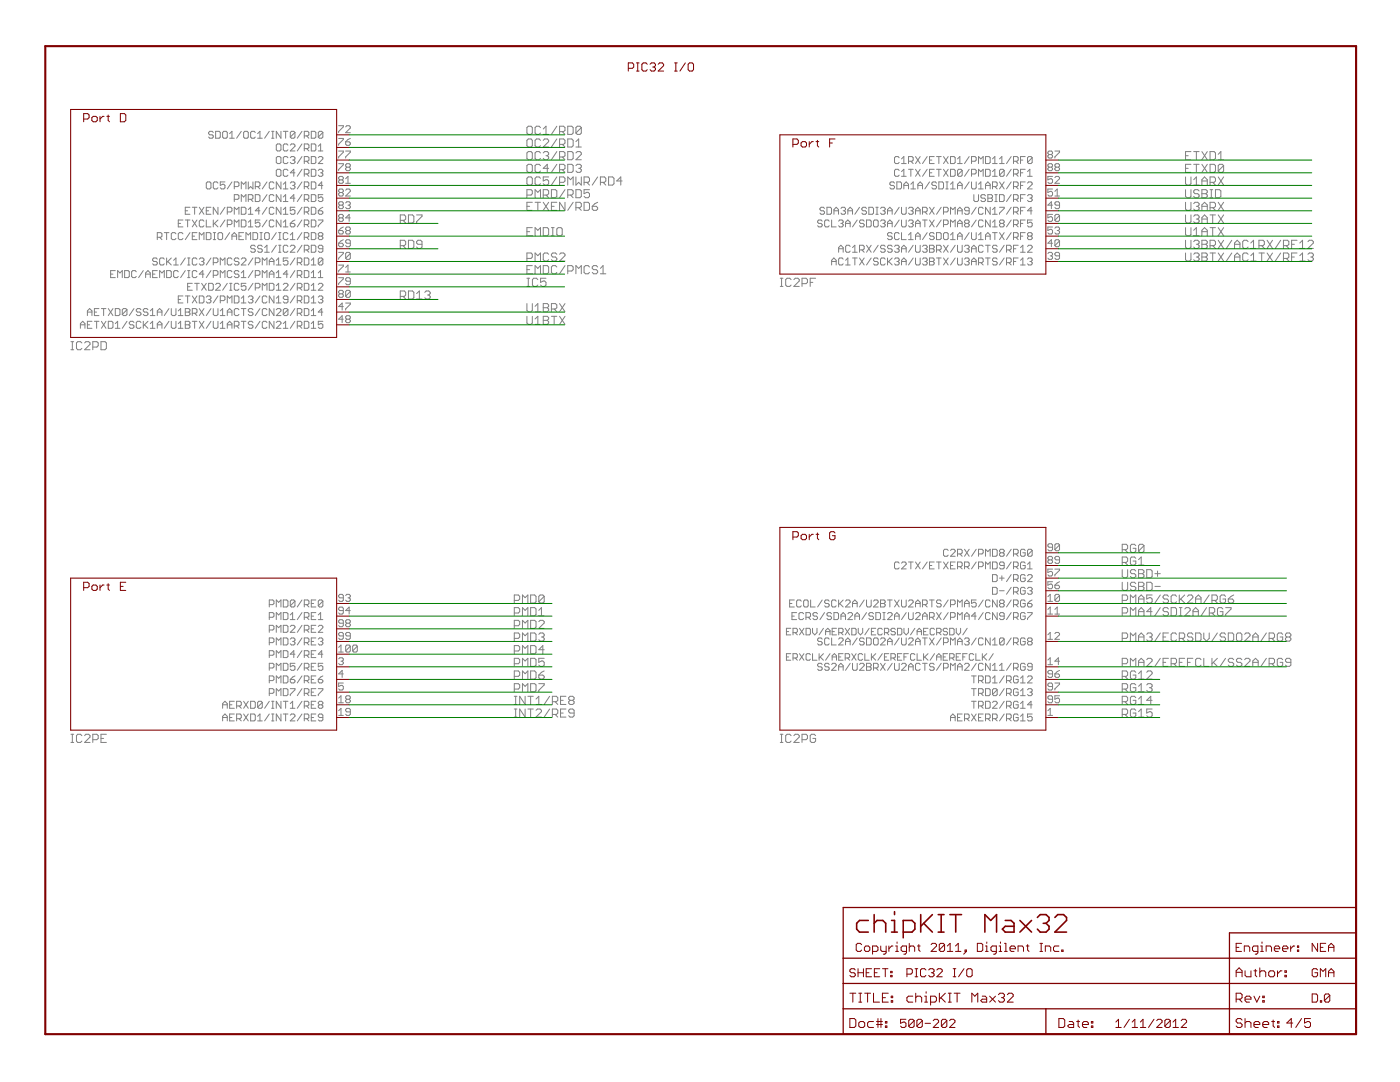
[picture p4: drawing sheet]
<svg xmlns="http://www.w3.org/2000/svg" width="279mm" height="216mm" viewBox="0 0 279 216" stroke-linecap="round" stroke-linejoin="round" font-family="sans-serif">
<g fill="#808080" stroke="#808080" stroke-width=".2">
<path d="M157 125.4h.8z"/>
<path d="M157 125.4v1.3z"/>
<path d="M157 126.7h.8z"/>
<path d="M157 126h.4z"/>
<path d="M158.3 125.4v1.3z"/>
<path d="M158.3 125.4h.6z"/>
<path d="M158.9 125.4l.2 .2z"/>
<path d="M159.1 125.6v.4z"/>
<path d="M159.1 126l-.2 .2z"/>
<path d="M158.3 126.2h.6z"/>
<path d="M158.7 126.2l.4 .5z"/>
<path d="M159.6 125.4l.8 1.3z"/>
<path d="M160.4 125.4l-.8 1.3z"/>
<path d="M160.9 125.4v1.3z"/>
<path d="M160.9 126.7h.6z"/>
<path d="M161.5 126.7l.2-.2z"/>
<path d="M161.7 125.6v.9z"/>
<path d="M161.5 125.4l.2 .2z"/>
<path d="M160.9 125.4h.6z"/>
<path d="M162.2 125.4v.8z"/>
<path d="M162.2 126.2l.4 .5z"/>
<path d="M162.6 126.7l.4-.5z"/>
<path d="M163 125.4v.8z"/>
<path d="M164.3 125.4l-.8 1.3z"/>
<path d="M164.8 125.8v.9z"/>
<path d="M164.8 125.8l.4-.4z"/>
<path d="M165.2 125.4l.5 .4z"/>
<path d="M165.7 125.8v.9z"/>
<path d="M164.8 126h.9z"/>
<path d="M166.1 125.4h.8z"/>
<path d="M166.1 125.4v1.3z"/>
<path d="M166.1 126.7h.8z"/>
<path d="M166.1 126h.4z"/>
<path d="M167.4 125.4v1.3z"/>
<path d="M167.4 125.4h.6z"/>
<path d="M168 125.4l.3 .2z"/>
<path d="M168.3 125.6v.4z"/>
<path d="M168.3 126l-.3 .2z"/>
<path d="M167.4 126.2h.6z"/>
<path d="M167.8 126.2l.5 .5z"/>
<path d="M168.7 125.4l.9 1.3z"/>
<path d="M169.6 125.4l-.9 1.3z"/>
<path d="M170 125.4v1.3z"/>
<path d="M170 126.7h.6z"/>
<path d="M170.9 126.5l-.3 .2z"/>
<path d="M170.9 125.6v.9z"/>
<path d="M170.6 125.4l.3 .2z"/>
<path d="M170 125.4h.6z"/>
<path d="M171.3 125.4v.8z"/>
<path d="M171.3 126.2l.4 .5z"/>
<path d="M171.7 126.7l.5-.5z"/>
<path d="M172.2 125.4v.8z"/>
<path d="M173.5 125.4l-.9 1.3z"/>
<path d="M173.9 125.4h.9z"/>
<path d="M173.9 125.4v1.3z"/>
<path d="M173.9 126.7h.9z"/>
<path d="M173.9 126h.4z"/>
<path d="M175.9 125.4l.2 .2z"/>
<path d="M175.4 125.4h.5z"/>
<path d="M175.4 125.4l-.2 .2z"/>
<path d="M175.2 125.6v.9z"/>
<path d="M175.2 126.5l.2 .2z"/>
<path d="M175.4 126.7h.5z"/>
<path d="M175.9 126.7l.2-.2z"/>
<path d="M176.5 125.4v1.3z"/>
<path d="M176.5 125.4h.7z"/>
<path d="M177.2 125.4l.2 .2z"/>
<path d="M177.4 125.6v.4z"/>
<path d="M177.4 126l-.2 .2z"/>
<path d="M176.5 126.2h.7z"/>
<path d="M176.9 126.2l.5 .5z"/>
<path d="M178.5 125.4l.2 .2z"/>
<path d="M178 125.4h.5z"/>
<path d="M177.8 125.6l.2-.2z"/>
<path d="M177.8 125.6v.2z"/>
<path d="M177.8 125.8l.2 .2z"/>
<path d="M178 126h.5z"/>
<path d="M178.5 126l.2 .2z"/>
<path d="M178.7 126.2v.3z"/>
<path d="M178.5 126.7l.2-.2z"/>
<path d="M178 126.7h.5z"/>
<path d="M177.8 126.5l.2 .2z"/>
<path d="M179.1 125.4v1.3z"/>
<path d="M179.1 126.7h.7z"/>
<path d="M179.8 126.7l.2-.2z"/>
<path d="M180 125.6v.9z"/>
<path d="M179.8 125.4l.2 .2z"/>
<path d="M179.1 125.4h.7z"/>
<path d="M180.4 125.4v.8z"/>
<path d="M180.4 126.2l.4 .5z"/>
<path d="M180.8 126.7l.5-.5z"/>
<path d="M181.3 125.4v.8z"/>
<path d="M182.6 125.4l-.9 1.3z"/>
<path d="M183 125.8v.9z"/>
<path d="M183.5 125.4l-.5 .4z"/>
<path d="M183.5 125.4l.4 .4z"/>
<path d="M183.9 125.8v.9z"/>
<path d="M183 126h.9z"/>
<path d="M184.3 125.4h.9z"/>
<path d="M184.3 125.4v1.3z"/>
<path d="M184.3 126.7h.9z"/>
<path d="M184.3 126h.5z"/>
<path d="M186.3 125.4l.2 .2z"/>
<path d="M185.8 125.4h.5z"/>
<path d="M185.8 125.4l-.2 .2z"/>
<path d="M185.6 125.6v.9z"/>
<path d="M185.6 126.5l.2 .2z"/>
<path d="M185.8 126.7h.5z"/>
<path d="M186.3 126.7l.2-.2z"/>
<path d="M186.9 125.4v1.3z"/>
<path d="M186.9 125.4h.7z"/>
<path d="M187.6 125.4l.2 .2z"/>
<path d="M187.8 125.6v.4z"/>
<path d="M187.6 126.2l.2-.2z"/>
<path d="M186.9 126.2h.7z"/>
<path d="M187.4 126.2l.4 .5z"/>
<path d="M188.9 125.4l.2 .2z"/>
<path d="M188.4 125.4h.5z"/>
<path d="M188.4 125.4l-.2 .2z"/>
<path d="M188.2 125.6v.2z"/>
<path d="M188.2 125.8l.2 .2z"/>
<path d="M188.4 126h.5z"/>
<path d="M188.9 126l.2 .2z"/>
<path d="M189.1 126.2v.3z"/>
<path d="M189.1 126.5l-.2 .2z"/>
<path d="M188.4 126.7h.5z"/>
<path d="M188.2 126.5l.2 .2z"/>
<path d="M189.5 125.4v1.3z"/>
<path d="M189.5 126.7h.7z"/>
<path d="M190.2 126.7l.2-.2z"/>
<path d="M190.4 125.6v.9z"/>
<path d="M190.2 125.4l.2 .2z"/>
<path d="M189.5 125.4h.7z"/>
<path d="M190.8 125.4v.8z"/>
<path d="M190.8 126.2l.5 .5z"/>
<path d="M191.7 126.2l-.4 .5z"/>
<path d="M191.7 125.4v.8z"/>
<path d="M193 125.4l-.8 1.3z"/>
<path d="M157 130.4h.8z"/>
<path d="M157 130.4v1.3z"/>
<path d="M157 131.7h.8z"/>
<path d="M157 131.1h.4z"/>
<path d="M158.3 130.4v1.3z"/>
<path d="M158.3 130.4h.6z"/>
<path d="M158.9 130.4l.2 .2z"/>
<path d="M159.1 130.6v.5z"/>
<path d="M159.1 131.1l-.2 .2z"/>
<path d="M158.3 131.3h.6z"/>
<path d="M158.7 131.3l.4 .4z"/>
<path d="M159.6 130.4l.8 1.3z"/>
<path d="M160.4 130.4l-.8 1.3z"/>
<path d="M161.5 130.4l.2 .2z"/>
<path d="M161.1 130.4h.4z"/>
<path d="M161.1 130.4l-.2 .2z"/>
<path d="M160.9 130.6v.9z"/>
<path d="M160.9 131.5l.2 .2z"/>
<path d="M161.1 131.7h.4z"/>
<path d="M161.5 131.7l.2-.2z"/>
<path d="M162.2 130.4v1.3z"/>
<path d="M162.2 131.7h.8z"/>
<path d="M163.5 130.4v1.3z"/>
<path d="M163.5 131.3l.8-.9z"/>
<path d="M163.7 131.1l.6 .6z"/>
<path d="M165.7 130.4l-.9 1.3z"/>
<path d="M166.1 130.9v.8z"/>
<path d="M166.1 130.9l.4-.5z"/>
<path d="M166.5 130.4l.4 .5z"/>
<path d="M166.9 130.9v.8z"/>
<path d="M166.1 131.1h.8z"/>
<path d="M167.4 130.4h.9z"/>
<path d="M167.4 130.4v1.3z"/>
<path d="M167.4 131.7h.9z"/>
<path d="M167.4 131.1h.4z"/>
<path d="M168.7 130.4v1.3z"/>
<path d="M168.7 130.4h.6z"/>
<path d="M169.3 130.4l.3 .2z"/>
<path d="M169.6 130.6v.5z"/>
<path d="M169.3 131.3l.3-.2z"/>
<path d="M168.7 131.3h.6z"/>
<path d="M169.1 131.3l.5 .4z"/>
<path d="M170 130.4l.9 1.3z"/>
<path d="M170.9 130.4l-.9 1.3z"/>
<path d="M171.9 130.4l.3 .2z"/>
<path d="M171.5 130.4h.4z"/>
<path d="M171.3 130.6l.2-.2z"/>
<path d="M171.3 130.6v.9z"/>
<path d="M171.3 131.5l.2 .2z"/>
<path d="M171.5 131.7h.4z"/>
<path d="M171.9 131.7l.3-.2z"/>
<path d="M172.6 130.4v1.3z"/>
<path d="M172.6 131.7h.9z"/>
<path d="M173.9 130.4v1.3z"/>
<path d="M173.9 131.3l.9-.9z"/>
<path d="M174.1 131.1l.7 .6z"/>
<path d="M176.1 130.4l-.9 1.3z"/>
<path d="M176.5 130.4h.9z"/>
<path d="M176.5 130.4v1.3z"/>
<path d="M176.5 131.7h.9z"/>
<path d="M176.5 131.1h.4z"/>
<path d="M177.8 130.4v1.3z"/>
<path d="M177.8 130.4h.7z"/>
<path d="M178.5 130.4l.2 .2z"/>
<path d="M178.7 130.6v.5z"/>
<path d="M178.5 131.3l.2-.2z"/>
<path d="M177.8 131.3h.7z"/>
<path d="M178.2 131.3l.5 .4z"/>
<path d="M179.1 130.4h.9z"/>
<path d="M179.1 130.4v1.3z"/>
<path d="M179.1 131.7h.9z"/>
<path d="M179.1 131.1h.5z"/>
<path d="M180.4 130.4v1.3z"/>
<path d="M180.4 130.4h.9z"/>
<path d="M180.4 131.1h.4z"/>
<path d="M182.4 130.4l.2 .2z"/>
<path d="M181.9 130.4h.5z"/>
<path d="M181.9 130.4l-.2 .2z"/>
<path d="M181.7 130.6v.9z"/>
<path d="M181.7 131.5l.2 .2z"/>
<path d="M181.9 131.7h.5z"/>
<path d="M182.6 131.5l-.2 .2z"/>
<path d="M183 130.4v1.3z"/>
<path d="M183 131.7h.9z"/>
<path d="M184.3 130.4v1.3z"/>
<path d="M184.3 131.3l.9-.9z"/>
<path d="M184.5 131.1l.7 .6z"/>
<path d="M186.5 130.4l-.9 1.3z"/>
<path d="M186.9 130.9v.8z"/>
<path d="M186.9 130.9l.5-.5z"/>
<path d="M187.4 130.4l.4 .5z"/>
<path d="M187.8 130.9v.8z"/>
<path d="M186.9 131.1h.9z"/>
<path d="M188.2 130.4h.9z"/>
<path d="M188.2 130.4v1.3z"/>
<path d="M188.2 131.7h.9z"/>
<path d="M188.2 131.1h.5z"/>
<path d="M189.5 130.4v1.3z"/>
<path d="M189.5 130.4h.7z"/>
<path d="M190.2 130.4l.2 .2z"/>
<path d="M190.4 130.6v.5z"/>
<path d="M190.2 131.3l.2-.2z"/>
<path d="M189.5 131.3h.7z"/>
<path d="M190 131.3l.4 .4z"/>
<path d="M190.8 130.4h.9z"/>
<path d="M190.8 130.4v1.3z"/>
<path d="M190.8 131.7h.9z"/>
<path d="M190.8 131.1h.5z"/>
<path d="M192.2 130.4v1.3z"/>
<path d="M192.2 130.4h.8z"/>
<path d="M192.2 131.1h.4z"/>
<path d="M194.1 130.4l.2 .2z"/>
<path d="M193.7 130.4h.4z"/>
<path d="M193.7 130.4l-.3 .2z"/>
<path d="M193.4 130.6v.9z"/>
<path d="M193.4 131.5l.3 .2z"/>
<path d="M193.7 131.7h.4z"/>
<path d="M194.1 131.7l.2-.2z"/>
<path d="M194.8 130.4v1.3z"/>
<path d="M194.8 131.7h.8z"/>
<path d="M196 130.4v1.3z"/>
<path d="M196 131.3l.9-.9z"/>
<path d="M196.3 131.1l.6 .6z"/>
<path d="M198.2 130.4l-.8 1.3z"/>
<path d="M42.3 26.2l.3 .2z"/>
<path d="M41.9 26.2h.4z"/>
<path d="M41.9 26.2l-.3 .2z"/>
<path d="M41.6 26.4v.3z"/>
<path d="M41.6 26.7l.3 .2z"/>
<path d="M41.9 26.9h.4z"/>
<path d="M42.3 26.9l.3 .2z"/>
<path d="M42.6 27.1v.2z"/>
<path d="M42.6 27.3l-.3 .3z"/>
<path d="M41.9 27.6h.4z"/>
<path d="M41.6 27.3l.3 .3z"/>
<path d="M43 26.2v1.4z"/>
<path d="M43 27.6h.7z"/>
<path d="M43.7 27.6l.3-.3z"/>
<path d="M44 26.4v.9z"/>
<path d="M43.7 26.2l.3 .2z"/>
<path d="M43 26.2h.7z"/>
<path d="M44.7 26.2h.4z"/>
<path d="M44.7 26.2l-.3 .2z"/>
<path d="M44.4 26.4v.9z"/>
<path d="M44.4 27.3l.3 .3z"/>
<path d="M44.7 27.6h.4z"/>
<path d="M45.1 27.6l.3-.3z"/>
<path d="M45.4 26.4v.9z"/>
<path d="M45.1 26.2l.3 .2z"/>
<path d="M45.8 26.7l.5-.5z"/>
<path d="M46.3 26.2v1.4z"/>
<path d="M45.8 27.6h1z"/>
<path d="M48.2 26.2l-1 1.4z"/>
<path d="M48.9 26.2h.4z"/>
<path d="M48.9 26.2l-.3 .2z"/>
<path d="M48.6 26.4v.9z"/>
<path d="M48.6 27.3l.3 .3z"/>
<path d="M48.9 27.6h.4z"/>
<path d="M49.3 27.6l.3-.3z"/>
<path d="M49.6 26.4v.9z"/>
<path d="M49.3 26.2l.3 .2z"/>
<path d="M50.7 26.2l.2 .2z"/>
<path d="M50.2 26.2h.5z"/>
<path d="M50.2 26.2l-.2 .2z"/>
<path d="M50 26.4v.9z"/>
<path d="M50 27.3l.2 .3z"/>
<path d="M50.2 27.6h.5z"/>
<path d="M50.7 27.6l.2-.3z"/>
<path d="M51.4 26.7l.5-.5z"/>
<path d="M51.9 26.2v1.4z"/>
<path d="M51.4 27.6h.9z"/>
<path d="M53.7 26.2l-.9 1.4z"/>
<path d="M54.2 27.6h.5z"/>
<path d="M54.4 26.2v1.4z"/>
<path d="M54.2 26.2h.5z"/>
<path d="M55.1 26.2v1.4z"/>
<path d="M55.1 26.2l1 1.4z"/>
<path d="M56.1 26.2v1.4z"/>
<path d="M57 26.2v1.4z"/>
<path d="M56.5 26.2h1z"/>
<path d="M57.9 26.4v.9z"/>
<path d="M57.9 26.4l.3-.2z"/>
<path d="M58.2 26.2h.4z"/>
<path d="M58.6 26.2l.3 .2z"/>
<path d="M58.9 26.4v.9z"/>
<path d="M58.9 27.3l-.3 .3z"/>
<path d="M58.2 27.6h.4z"/>
<path d="M57.9 27.3l.3 .3z"/>
<path d="M57.9 27.3l1-.9z"/>
<path d="M60.3 26.2l-1 1.4z"/>
<path d="M60.7 26.2v1.4z"/>
<path d="M60.7 26.2h.7z"/>
<path d="M61.4 26.2l.2 .2z"/>
<path d="M61.6 26.4v.5z"/>
<path d="M61.6 26.9l-.2 .2z"/>
<path d="M60.7 27.1h.7z"/>
<path d="M61.2 27.1l.4 .5z"/>
<path d="M62.1 26.2v1.4z"/>
<path d="M62.1 27.6h.7z"/>
<path d="M62.8 27.6l.2-.3z"/>
<path d="M63 26.4v.9z"/>
<path d="M62.8 26.2l.2 .2z"/>
<path d="M62.1 26.2h.7z"/>
<path d="M63.5 26.4v.9z"/>
<path d="M63.5 26.4l.3-.2z"/>
<path d="M63.8 26.2h.4z"/>
<path d="M64.2 26.2l.2 .2z"/>
<path d="M64.4 26.4v.9z"/>
<path d="M64.4 27.3l-.2 .3z"/>
<path d="M63.8 27.6h.4z"/>
<path d="M63.5 27.3l.3 .3z"/>
<path d="M63.5 27.3l.9-.9z"/>
<path d="M67.6 25.1h.9z"/>
<path d="M68.5 25.1v.2z"/>
<path d="M68.5 25.3l-.9 .9z"/>
<path d="M67.6 26.2v.3z"/>
<path d="M69 26.5h.9z"/>
<path d="M69 26.5l.9-1z"/>
<path d="M69.9 25.3v.2z"/>
<path d="M69.7 25.1l.2 .2z"/>
<path d="M69.2 25.1h.5z"/>
<path d="M69.2 25.1l-.2 .2z"/>
<path d="M55.4 28.7h.4z"/>
<path d="M55.4 28.7l-.3 .3z"/>
<path d="M55.1 29v.9z"/>
<path d="M55.1 29.9l.3 .2z"/>
<path d="M55.4 30.1h.4z"/>
<path d="M56.1 29.9l-.3 .2z"/>
<path d="M56.1 29v.9z"/>
<path d="M55.8 28.7l.3 .3z"/>
<path d="M57.2 28.7l.3 .3z"/>
<path d="M56.8 28.7h.4z"/>
<path d="M56.8 28.7l-.3 .3z"/>
<path d="M56.5 29v.9z"/>
<path d="M56.5 29.9l.3 .2z"/>
<path d="M56.8 30.1h.4z"/>
<path d="M57.2 30.1l.3-.2z"/>
<path d="M57.9 30.1h1z"/>
<path d="M57.9 30.1l1-.9z"/>
<path d="M58.9 29v.2z"/>
<path d="M58.6 28.7l.3 .3z"/>
<path d="M58.2 28.7h.4z"/>
<path d="M58.2 28.7l-.3 .3z"/>
<path d="M60.3 28.7l-1 1.4z"/>
<path d="M60.7 28.7v1.4z"/>
<path d="M60.7 28.7h.7z"/>
<path d="M61.4 28.7l.3 .3z"/>
<path d="M61.7 29v.4z"/>
<path d="M61.7 29.4l-.3 .3z"/>
<path d="M60.7 29.7h.7z"/>
<path d="M61.2 29.7l.5 .4z"/>
<path d="M62.1 28.7v1.4z"/>
<path d="M62.1 30.1h.7z"/>
<path d="M63 29.9l-.2 .2z"/>
<path d="M63 29v.9z"/>
<path d="M62.8 28.7l.2 .3z"/>
<path d="M62.1 28.7h.7z"/>
<path d="M63.5 29.2l.5-.5z"/>
<path d="M64 28.7v1.4z"/>
<path d="M63.5 30.1h.9z"/>
<path d="M67.6 27.6h.9z"/>
<path d="M68.5 27.6v.2z"/>
<path d="M67.6 28.8l.9-1z"/>
<path d="M67.6 28.8v.2z"/>
<path d="M69.4 27.8l.5-.2z"/>
<path d="M69.4 27.8l-.4 .5z"/>
<path d="M69 28.3v.5z"/>
<path d="M69 28.8l.2 .2z"/>
<path d="M69.2 29h.5z"/>
<path d="M69.7 29l.2-.2z"/>
<path d="M69.9 28.5v.3z"/>
<path d="M69.7 28.3l.2 .2z"/>
<path d="M69 28.3h.7z"/>
<path d="M55.4 31.2h.4z"/>
<path d="M55.4 31.2l-.3 .3z"/>
<path d="M55.1 31.5v.9z"/>
<path d="M55.1 32.4l.3 .2z"/>
<path d="M55.4 32.6h.4z"/>
<path d="M55.8 32.6l.3-.2z"/>
<path d="M56.1 31.5v.9z"/>
<path d="M55.8 31.2l.3 .3z"/>
<path d="M57.2 31.2l.3 .3z"/>
<path d="M56.8 31.2h.4z"/>
<path d="M56.8 31.2l-.3 .3z"/>
<path d="M56.5 31.5v.9z"/>
<path d="M56.5 32.4l.3 .2z"/>
<path d="M56.8 32.6h.4z"/>
<path d="M57.2 32.6l.3-.2z"/>
<path d="M57.9 31.5l.3-.3z"/>
<path d="M58.2 31.2h.4z"/>
<path d="M58.6 31.2l.3 .3z"/>
<path d="M58.9 31.5v.2z"/>
<path d="M58.9 31.7l-.3 .2z"/>
<path d="M58.4 31.9h.2z"/>
<path d="M58.6 31.9l.3 .3z"/>
<path d="M58.9 32.2v.2z"/>
<path d="M58.9 32.4l-.3 .2z"/>
<path d="M58.2 32.6h.4z"/>
<path d="M57.9 32.4l.3 .2z"/>
<path d="M60.3 31.2l-1 1.4z"/>
<path d="M60.7 31.2v1.4z"/>
<path d="M60.7 31.2h.7z"/>
<path d="M61.4 31.2l.3 .3z"/>
<path d="M61.7 31.5v.4z"/>
<path d="M61.4 32.2l.3-.3z"/>
<path d="M60.7 32.2h.7z"/>
<path d="M61.2 32.2l.5 .4z"/>
<path d="M62.1 31.2v1.4z"/>
<path d="M62.1 32.6h.7z"/>
<path d="M63 32.4l-.2 .2z"/>
<path d="M63 31.5v.9z"/>
<path d="M62.8 31.2l.2 .3z"/>
<path d="M62.1 31.2h.7z"/>
<path d="M63.5 32.6h.9z"/>
<path d="M64.4 31.7l-.9 .9z"/>
<path d="M64.4 31.5v.2z"/>
<path d="M64.2 31.2l.2 .3z"/>
<path d="M63.8 31.2h.4z"/>
<path d="M63.8 31.2l-.3 .3z"/>
<path d="M67.6 30.1h.9z"/>
<path d="M68.5 30.1v.3z"/>
<path d="M67.6 31.3l.9-.9z"/>
<path d="M67.6 31.3v.2z"/>
<path d="M69 30.1h.9z"/>
<path d="M69.9 30.1v.3z"/>
<path d="M69 31.3l.9-.9z"/>
<path d="M69 31.3v.2z"/>
<path d="M55.4 33.8h.4z"/>
<path d="M55.4 33.8l-.3 .2z"/>
<path d="M55.1 34v.9z"/>
<path d="M55.1 34.9l.3 .3z"/>
<path d="M55.4 35.2h.4z"/>
<path d="M55.8 35.2l.3-.3z"/>
<path d="M56.1 34v.9z"/>
<path d="M55.8 33.8l.3 .2z"/>
<path d="M57.2 33.8l.3 .2z"/>
<path d="M56.8 33.8h.4z"/>
<path d="M56.8 33.8l-.3 .2z"/>
<path d="M56.5 34v.9z"/>
<path d="M56.5 34.9l.3 .3z"/>
<path d="M56.8 35.2h.4z"/>
<path d="M57.2 35.2l.3-.3z"/>
<path d="M58.6 33.8v1.4z"/>
<path d="M58.6 33.8l-.7 .7z"/>
<path d="M57.9 34.5h1z"/>
<path d="M60.3 33.8l-1 1.4z"/>
<path d="M60.7 33.8v1.4z"/>
<path d="M60.7 33.8h.7z"/>
<path d="M61.4 33.8l.3 .2z"/>
<path d="M61.7 34v.5z"/>
<path d="M61.4 34.7l.3-.2z"/>
<path d="M60.7 34.7h.7z"/>
<path d="M61.2 34.7l.5 .5z"/>
<path d="M62.1 33.8v1.4z"/>
<path d="M62.1 35.2h.7z"/>
<path d="M63 34.9l-.2 .3z"/>
<path d="M63 34v.9z"/>
<path d="M62.8 33.8l.2 .2z"/>
<path d="M62.1 33.8h.7z"/>
<path d="M63.5 34l.3-.2z"/>
<path d="M63.8 33.8h.4z"/>
<path d="M64.2 33.8l.2 .2z"/>
<path d="M64.4 34v.2z"/>
<path d="M64.4 34.2l-.2 .3z"/>
<path d="M64 34.5h.2z"/>
<path d="M64.2 34.5l.2 .2z"/>
<path d="M64.4 34.7v.2z"/>
<path d="M64.4 34.9l-.2 .3z"/>
<path d="M63.8 35.2h.4z"/>
<path d="M63.5 34.9l.3 .3z"/>
<path d="M67.6 32.7h.9z"/>
<path d="M68.5 32.7v.2z"/>
<path d="M67.6 33.8l.9-.9z"/>
<path d="M67.6 33.8v.3z"/>
<path d="M69 32.9l.2-.2z"/>
<path d="M69.2 32.7h.5z"/>
<path d="M69.7 32.7l.2 .2z"/>
<path d="M69.9 32.9v.2z"/>
<path d="M69.9 33.1l-.2 .3z"/>
<path d="M69.7 33.4l.2 .2z"/>
<path d="M69.9 33.6v.2z"/>
<path d="M69.9 33.8l-.2 .3z"/>
<path d="M69.2 34.1h.5z"/>
<path d="M69 33.8l.2 .3z"/>
<path d="M69 33.6v.2z"/>
<path d="M69 33.6l.2-.2z"/>
<path d="M69 33.1l.2 .3z"/>
<path d="M69 32.9v.2z"/>
<path d="M69.2 33.4h.5z"/>
<path d="M41.4 36.3h.5z"/>
<path d="M41.4 36.3l-.2 .2z"/>
<path d="M41.2 36.5v1z"/>
<path d="M41.2 37.5l.2 .2z"/>
<path d="M41.4 37.7h.5z"/>
<path d="M41.9 37.7l.2-.2z"/>
<path d="M42.1 36.5v1z"/>
<path d="M41.9 36.3l.2 .2z"/>
<path d="M43.3 36.3l.2 .2z"/>
<path d="M42.8 36.3h.5z"/>
<path d="M42.8 36.3l-.2 .2z"/>
<path d="M42.6 36.5v1z"/>
<path d="M42.6 37.5l.2 .2z"/>
<path d="M42.8 37.7h.5z"/>
<path d="M43.3 37.7l.2-.2z"/>
<path d="M44 36.3h.9z"/>
<path d="M44 36.3v.7z"/>
<path d="M44 37l.4-.2z"/>
<path d="M44.4 36.8h.3z"/>
<path d="M44.7 36.8l.2 .2z"/>
<path d="M44.9 37v.5z"/>
<path d="M44.9 37.5l-.2 .2z"/>
<path d="M44.2 37.7h.5z"/>
<path d="M44 37.5l.2 .2z"/>
<path d="M46.3 36.3l-.9 1.4z"/>
<path d="M46.8 36.3v1.4z"/>
<path d="M46.8 36.3h.7z"/>
<path d="M47.5 36.3l.2 .2z"/>
<path d="M47.7 36.5v.5z"/>
<path d="M47.7 37l-.2 .2z"/>
<path d="M46.8 37.2h.7z"/>
<path d="M48.2 36.3v1.4z"/>
<path d="M48.2 36.3l.4 .5z"/>
<path d="M49.1 36.3l-.5 .5z"/>
<path d="M49.1 36.3v1.4z"/>
<path d="M49.6 36.3v1.4z"/>
<path d="M49.6 37.7l.4-.5z"/>
<path d="M50 37.2l.5 .5z"/>
<path d="M50.5 36.3v1.4z"/>
<path d="M50.9 36.3v1.4z"/>
<path d="M50.9 36.3h.7z"/>
<path d="M51.6 36.3l.3 .2z"/>
<path d="M51.9 36.5v.5z"/>
<path d="M51.9 37l-.3 .2z"/>
<path d="M50.9 37.2h.7z"/>
<path d="M51.4 37.2l.5 .5z"/>
<path d="M53.3 36.3l-1 1.4z"/>
<path d="M54.4 36.3l.3 .2z"/>
<path d="M54 36.3h.4z"/>
<path d="M54 36.3l-.3 .2z"/>
<path d="M53.7 36.5v1z"/>
<path d="M53.7 37.5l.3 .2z"/>
<path d="M54 37.7h.4z"/>
<path d="M54.4 37.7l.3-.2z"/>
<path d="M55.1 36.3v1.4z"/>
<path d="M55.1 36.3l1 1.4z"/>
<path d="M56.1 36.3v1.4z"/>
<path d="M56.5 36.8l.5-.5z"/>
<path d="M57 36.3v1.4z"/>
<path d="M56.5 37.7h1z"/>
<path d="M57.9 36.5l.3-.2z"/>
<path d="M58.2 36.3h.4z"/>
<path d="M58.6 36.3l.3 .2z"/>
<path d="M58.9 36.5v.3z"/>
<path d="M58.9 36.8l-.3 .2z"/>
<path d="M58.4 37h.2z"/>
<path d="M58.6 37l.3 .2z"/>
<path d="M58.9 37.2v.3z"/>
<path d="M58.9 37.5l-.3 .2z"/>
<path d="M58.2 37.7h.4z"/>
<path d="M57.9 37.5l.3 .2z"/>
<path d="M60.3 36.3l-1 1.4z"/>
<path d="M60.7 36.3v1.4z"/>
<path d="M60.7 36.3h.7z"/>
<path d="M61.4 36.3l.2 .2z"/>
<path d="M61.6 36.5v.5z"/>
<path d="M61.6 37l-.2 .2z"/>
<path d="M60.7 37.2h.7z"/>
<path d="M61.2 37.2l.4 .5z"/>
<path d="M62.1 36.3v1.4z"/>
<path d="M62.1 37.7h.7z"/>
<path d="M62.8 37.7l.2-.2z"/>
<path d="M63 36.5v1z"/>
<path d="M62.8 36.3l.2 .2z"/>
<path d="M62.1 36.3h.7z"/>
<path d="M64.2 36.3v1.4z"/>
<path d="M64.2 36.3l-.7 .7z"/>
<path d="M63.5 37h.9z"/>
<path d="M67.6 35.4l.2-.2z"/>
<path d="M67.8 35.2h.5z"/>
<path d="M68.3 35.2l.2 .2z"/>
<path d="M68.5 35.4v.3z"/>
<path d="M68.5 35.7l-.2 .2z"/>
<path d="M68.3 35.9l.2 .2z"/>
<path d="M68.5 36.1v.3z"/>
<path d="M68.3 36.6l.2-.2z"/>
<path d="M67.8 36.6h.5z"/>
<path d="M67.6 36.4l.2 .2z"/>
<path d="M67.6 36.1v.3z"/>
<path d="M67.6 36.1l.2-.2z"/>
<path d="M67.6 35.7l.2 .2z"/>
<path d="M67.6 35.4v.3z"/>
<path d="M67.8 35.9h.5z"/>
<path d="M69 35.7l.4-.5z"/>
<path d="M69.4 35.2v1.4z"/>
<path d="M69 36.6h.9z"/>
<path d="M46.8 38.8v1.4z"/>
<path d="M46.8 38.8h.7z"/>
<path d="M47.5 38.8l.2 .3z"/>
<path d="M47.7 39.1v.4z"/>
<path d="M47.7 39.5l-.2 .3z"/>
<path d="M46.8 39.8h.7z"/>
<path d="M48.2 38.8v1.4z"/>
<path d="M48.2 38.8l.4 .5z"/>
<path d="M49.1 38.8l-.5 .5z"/>
<path d="M49.1 38.8v1.4z"/>
<path d="M49.6 38.8v1.4z"/>
<path d="M49.6 38.8h.6z"/>
<path d="M50.2 38.8l.3 .3z"/>
<path d="M50.5 39.1v.4z"/>
<path d="M50.5 39.5l-.3 .3z"/>
<path d="M49.6 39.8h.6z"/>
<path d="M50 39.8l.5 .4z"/>
<path d="M50.9 38.8v1.4z"/>
<path d="M50.9 40.2h.7z"/>
<path d="M51.6 40.2l.3-.2z"/>
<path d="M51.9 39.1v.9z"/>
<path d="M51.6 38.8l.3 .3z"/>
<path d="M50.9 38.8h.7z"/>
<path d="M53.3 38.8l-1 1.4z"/>
<path d="M54.4 38.8l.3 .3z"/>
<path d="M54 38.8h.4z"/>
<path d="M54 38.8l-.3 .3z"/>
<path d="M53.7 39.1v.9z"/>
<path d="M53.7 40l.3 .2z"/>
<path d="M54 40.2h.4z"/>
<path d="M54.4 40.2l.3-.2z"/>
<path d="M55.1 38.8v1.4z"/>
<path d="M55.1 38.8l1 1.4z"/>
<path d="M56.1 38.8v1.4z"/>
<path d="M56.5 39.3l.5-.5z"/>
<path d="M57 38.8v1.4z"/>
<path d="M56.5 40.2h1z"/>
<path d="M58.6 38.8v1.4z"/>
<path d="M58.6 38.8l-.7 .7z"/>
<path d="M57.9 39.5h1z"/>
<path d="M60.3 38.8l-1 1.4z"/>
<path d="M60.7 38.8v1.4z"/>
<path d="M60.7 38.8h.7z"/>
<path d="M61.4 38.8l.2 .3z"/>
<path d="M61.6 39.1v.4z"/>
<path d="M61.6 39.5l-.2 .3z"/>
<path d="M60.7 39.8h.7z"/>
<path d="M61.2 39.8l.4 .4z"/>
<path d="M62.1 38.8v1.4z"/>
<path d="M62.1 40.2h.7z"/>
<path d="M63 40l-.2 .2z"/>
<path d="M63 39.1v.9z"/>
<path d="M62.8 38.8l.2 .3z"/>
<path d="M62.1 38.8h.7z"/>
<path d="M63.5 38.8h.9z"/>
<path d="M63.5 38.8v.7z"/>
<path d="M63.5 39.5l.5-.2z"/>
<path d="M64 39.3h.2z"/>
<path d="M64.2 39.3l.2 .2z"/>
<path d="M64.4 39.5v.5z"/>
<path d="M64.4 40l-.2 .2z"/>
<path d="M63.8 40.2h.4z"/>
<path d="M63.5 40l.3 .2z"/>
<path d="M67.6 38l.2-.3z"/>
<path d="M67.8 37.7h.5z"/>
<path d="M68.3 37.7l.2 .3z"/>
<path d="M68.5 38v.2z"/>
<path d="M68.5 38.2l-.2 .2z"/>
<path d="M68.3 38.4l.2 .3z"/>
<path d="M68.5 38.7v.2z"/>
<path d="M68.5 38.9l-.2 .2z"/>
<path d="M67.8 39.1h.5z"/>
<path d="M67.6 38.9l.2 .2z"/>
<path d="M67.6 38.7v.2z"/>
<path d="M67.6 38.7l.2-.3z"/>
<path d="M67.6 38.2l.2 .2z"/>
<path d="M67.6 38v.2z"/>
<path d="M67.8 38.4h.5z"/>
<path d="M69 39.1h.9z"/>
<path d="M69 39.1l.9-.9z"/>
<path d="M69.9 38v.2z"/>
<path d="M69.7 37.7l.2 .3z"/>
<path d="M69.2 37.7h.5z"/>
<path d="M69.2 37.7l-.2 .3z"/>
<path d="M37 41.4h.9z"/>
<path d="M37 41.4v1.4z"/>
<path d="M37 42.8h.9z"/>
<path d="M37 42.1h.4z"/>
<path d="M38.8 41.4v1.4z"/>
<path d="M38.4 41.4h.9z"/>
<path d="M39.8 41.4l.9 1.4z"/>
<path d="M40.7 41.4l-.9 1.4z"/>
<path d="M41.2 41.4h.9z"/>
<path d="M41.2 41.4v1.4z"/>
<path d="M41.2 42.8h.9z"/>
<path d="M41.2 42.1h.4z"/>
<path d="M42.6 41.4v1.4z"/>
<path d="M42.6 41.4l.9 1.4z"/>
<path d="M43.5 41.4v1.4z"/>
<path d="M44.9 41.4l-.9 1.4z"/>
<path d="M45.4 41.4v1.4z"/>
<path d="M45.4 41.4h.7z"/>
<path d="M46.1 41.4l.2 .2z"/>
<path d="M46.3 41.6v.5z"/>
<path d="M46.3 42.1l-.2 .2z"/>
<path d="M45.4 42.3h.7z"/>
<path d="M46.8 41.4v1.4z"/>
<path d="M46.8 41.4l.4 .4z"/>
<path d="M47.2 41.8l.5-.4z"/>
<path d="M47.7 41.4v1.4z"/>
<path d="M48.2 41.4v1.4z"/>
<path d="M48.2 42.8h.7z"/>
<path d="M48.9 42.8l.2-.3z"/>
<path d="M49.1 41.6v.9z"/>
<path d="M48.9 41.4l.2 .2z"/>
<path d="M48.2 41.4h.7z"/>
<path d="M49.6 41.8l.4-.4z"/>
<path d="M50 41.4v1.4z"/>
<path d="M49.6 42.8h.9z"/>
<path d="M51.6 41.4v1.4z"/>
<path d="M50.9 42.1l.7-.7z"/>
<path d="M50.9 42.1h1z"/>
<path d="M53.3 41.4l-1 1.4z"/>
<path d="M54.4 41.4l.3 .2z"/>
<path d="M54 41.4h.4z"/>
<path d="M54 41.4l-.3 .2z"/>
<path d="M53.7 41.6v.9z"/>
<path d="M53.7 42.5l.3 .3z"/>
<path d="M54 42.8h.4z"/>
<path d="M54.4 42.8l.3-.3z"/>
<path d="M55.1 41.4v1.4z"/>
<path d="M55.1 41.4l1 1.4z"/>
<path d="M56.1 41.4v1.4z"/>
<path d="M56.5 41.8l.5-.4z"/>
<path d="M57 41.4v1.4z"/>
<path d="M56.5 42.8h1z"/>
<path d="M57.9 41.4h1z"/>
<path d="M57.9 41.4v.7z"/>
<path d="M57.9 42.1l.5-.3z"/>
<path d="M58.4 41.8h.2z"/>
<path d="M58.6 41.8l.3 .3z"/>
<path d="M58.9 42.1v.4z"/>
<path d="M58.9 42.5l-.3 .3z"/>
<path d="M58.2 42.8h.4z"/>
<path d="M57.9 42.5l.3 .3z"/>
<path d="M60.3 41.4l-1 1.4z"/>
<path d="M60.7 41.4v1.4z"/>
<path d="M60.7 41.4h.7z"/>
<path d="M61.4 41.4l.2 .2z"/>
<path d="M61.6 41.6v.5z"/>
<path d="M61.6 42.1l-.2 .2z"/>
<path d="M60.7 42.3h.7z"/>
<path d="M61.2 42.3l.4 .5z"/>
<path d="M62.1 41.4v1.4z"/>
<path d="M62.1 42.8h.7z"/>
<path d="M62.8 42.8l.2-.3z"/>
<path d="M63 41.6v.9z"/>
<path d="M62.8 41.4l.2 .2z"/>
<path d="M62.1 41.4h.7z"/>
<path d="M64 41.6l.4-.2z"/>
<path d="M64 41.6l-.5 .5z"/>
<path d="M63.5 42.1v.4z"/>
<path d="M63.5 42.5l.3 .3z"/>
<path d="M63.8 42.8h.4z"/>
<path d="M64.2 42.8l.2-.3z"/>
<path d="M64.4 42.3v.2z"/>
<path d="M64.2 42.1l.2 .2z"/>
<path d="M63.5 42.1h.7z"/>
<path d="M67.6 40.5l.2-.2z"/>
<path d="M67.8 40.3h.5z"/>
<path d="M68.3 40.3l.2 .2z"/>
<path d="M68.5 40.5v.2z"/>
<path d="M68.5 40.7l-.2 .2z"/>
<path d="M68.3 40.9l.2 .3z"/>
<path d="M68.5 41.2v.2z"/>
<path d="M68.5 41.4l-.2 .2z"/>
<path d="M67.8 41.6h.5z"/>
<path d="M67.6 41.4l.2 .2z"/>
<path d="M67.6 41.2v.2z"/>
<path d="M67.6 41.2l.2-.3z"/>
<path d="M67.6 40.7l.2 .2z"/>
<path d="M67.6 40.5v.2z"/>
<path d="M67.8 40.9h.5z"/>
<path d="M69 40.5l.2-.2z"/>
<path d="M69.2 40.3h.5z"/>
<path d="M69.7 40.3l.2 .2z"/>
<path d="M69.9 40.5v.2z"/>
<path d="M69.9 40.7l-.2 .2z"/>
<path d="M69.4 40.9h.3z"/>
<path d="M69.7 40.9l.2 .3z"/>
<path d="M69.9 41.2v.2z"/>
<path d="M69.9 41.4l-.2 .2z"/>
<path d="M69.2 41.6h.5z"/>
<path d="M69 41.4l.2 .2z"/>
<path d="M35.6 43.9h.9z"/>
<path d="M35.6 43.9v1.4z"/>
<path d="M35.6 45.3h.9z"/>
<path d="M35.6 44.6h.4z"/>
<path d="M37.4 43.9v1.4z"/>
<path d="M37 43.9h.9z"/>
<path d="M38.4 43.9l.9 1.4z"/>
<path d="M39.3 43.9l-.9 1.4z"/>
<path d="M40.5 43.9l.2 .2z"/>
<path d="M40 43.9h.5z"/>
<path d="M40 43.9l-.2 .2z"/>
<path d="M39.8 44.1v.9z"/>
<path d="M39.8 45l.2 .3z"/>
<path d="M40 45.3h.5z"/>
<path d="M40.5 45.3l.2-.3z"/>
<path d="M41.2 43.9v1.4z"/>
<path d="M41.2 45.3h.9z"/>
<path d="M42.6 43.9v1.4z"/>
<path d="M42.6 44.8l.9-.9z"/>
<path d="M42.8 44.6l.7 .7z"/>
<path d="M44.9 43.9l-.9 1.4z"/>
<path d="M45.4 43.9v1.4z"/>
<path d="M45.4 43.9h.7z"/>
<path d="M46.1 43.9l.2 .2z"/>
<path d="M46.3 44.1v.5z"/>
<path d="M46.3 44.6l-.2 .2z"/>
<path d="M45.4 44.8h.7z"/>
<path d="M46.8 43.9v1.4z"/>
<path d="M46.8 43.9l.4 .4z"/>
<path d="M47.2 44.3l.5-.4z"/>
<path d="M47.7 43.9v1.4z"/>
<path d="M48.2 43.9v1.4z"/>
<path d="M48.2 45.3h.7z"/>
<path d="M48.9 45.3l.2-.3z"/>
<path d="M49.1 44.1v.9z"/>
<path d="M48.9 43.9l.2 .2z"/>
<path d="M48.2 43.9h.7z"/>
<path d="M49.6 44.3l.4-.4z"/>
<path d="M50 43.9v1.4z"/>
<path d="M49.6 45.3h.9z"/>
<path d="M50.9 43.9h1z"/>
<path d="M50.9 43.9v.7z"/>
<path d="M50.9 44.6l.5-.3z"/>
<path d="M51.4 44.3h.2z"/>
<path d="M51.6 44.3l.3 .3z"/>
<path d="M51.9 44.6v.4z"/>
<path d="M51.9 45l-.3 .3z"/>
<path d="M51.2 45.3h.4z"/>
<path d="M50.9 45l.3 .3z"/>
<path d="M53.3 43.9l-1 1.4z"/>
<path d="M54.4 43.9l.3 .2z"/>
<path d="M54 43.9h.4z"/>
<path d="M54 43.9l-.3 .2z"/>
<path d="M53.7 44.1v.9z"/>
<path d="M53.7 45l.3 .3z"/>
<path d="M54 45.3h.4z"/>
<path d="M54.4 45.3l.3-.3z"/>
<path d="M55.1 43.9v1.4z"/>
<path d="M55.1 43.9l1 1.4z"/>
<path d="M56.1 43.9v1.4z"/>
<path d="M56.5 44.3l.5-.4z"/>
<path d="M57 43.9v1.4z"/>
<path d="M56.5 45.3h1z"/>
<path d="M58.4 44.1l.5-.2z"/>
<path d="M57.9 44.6l.5-.5z"/>
<path d="M57.9 44.6v.4z"/>
<path d="M57.9 45l.3 .3z"/>
<path d="M58.2 45.3h.4z"/>
<path d="M58.6 45.3l.3-.3z"/>
<path d="M58.9 44.8v.2z"/>
<path d="M58.6 44.6l.3 .2z"/>
<path d="M57.9 44.6h.7z"/>
<path d="M60.2 43.9l-.9 1.4z"/>
<path d="M60.7 43.9v1.4z"/>
<path d="M60.7 43.9h.7z"/>
<path d="M61.4 43.9l.2 .2z"/>
<path d="M61.6 44.1v.5z"/>
<path d="M61.6 44.6l-.2 .2z"/>
<path d="M60.7 44.8h.7z"/>
<path d="M61.2 44.8l.4 .5z"/>
<path d="M62.1 43.9v1.4z"/>
<path d="M62.1 45.3h.7z"/>
<path d="M62.8 45.3l.2-.3z"/>
<path d="M63 44.1v.9z"/>
<path d="M62.8 43.9l.2 .2z"/>
<path d="M62.1 43.9h.7z"/>
<path d="M63.5 43.9h.9z"/>
<path d="M64.4 43.9v.2z"/>
<path d="M64.4 44.1l-.9 .9z"/>
<path d="M63.5 45v.3z"/>
<path d="M67.6 43l.2-.2z"/>
<path d="M67.8 42.8h.5z"/>
<path d="M68.3 42.8l.2 .2z"/>
<path d="M68.5 43v.2z"/>
<path d="M68.5 43.2l-.2 .3z"/>
<path d="M68.3 43.5l.2 .2z"/>
<path d="M68.5 43.7v.2z"/>
<path d="M68.5 43.9l-.2 .3z"/>
<path d="M67.8 44.2h.5z"/>
<path d="M67.6 43.9l.2 .3z"/>
<path d="M67.6 43.7v.2z"/>
<path d="M67.6 43.7l.2-.2z"/>
<path d="M67.6 43.2l.2 .3z"/>
<path d="M67.6 43v.2z"/>
<path d="M67.8 43.5h.5z"/>
<path d="M69.7 42.8v1.4z"/>
<path d="M69 43.5l.7-.7z"/>
<path d="M69 43.5h.9z"/>
<path d="M31.4 46.4v1.4z"/>
<path d="M31.4 46.4h.7z"/>
<path d="M32.1 46.4l.2 .3z"/>
<path d="M32.3 46.7v.4z"/>
<path d="M32.3 47.1l-.2 .2z"/>
<path d="M31.4 47.3h.7z"/>
<path d="M31.9 47.3l.4 .5z"/>
<path d="M33.3 46.4v1.4z"/>
<path d="M32.8 46.4h.9z"/>
<path d="M34.9 46.4l.2 .3z"/>
<path d="M34.4 46.4h.5z"/>
<path d="M34.4 46.4l-.2 .3z"/>
<path d="M34.2 46.7v.9z"/>
<path d="M34.2 47.6l.2 .2z"/>
<path d="M34.4 47.8h.5z"/>
<path d="M34.9 47.8l.2-.2z"/>
<path d="M36.3 46.4l.2 .3z"/>
<path d="M35.8 46.4h.5z"/>
<path d="M35.8 46.4l-.2 .3z"/>
<path d="M35.6 46.7v.9z"/>
<path d="M35.6 47.6l.2 .2z"/>
<path d="M35.8 47.8h.5z"/>
<path d="M36.3 47.8l.2-.2z"/>
<path d="M37.9 46.4l-.9 1.4z"/>
<path d="M38.4 46.4h.9z"/>
<path d="M38.4 46.4v1.4z"/>
<path d="M38.4 47.8h.9z"/>
<path d="M38.4 47.1h.4z"/>
<path d="M39.8 46.4v1.4z"/>
<path d="M39.8 46.4l.4 .5z"/>
<path d="M40.7 46.4l-.5 .5z"/>
<path d="M40.7 46.4v1.4z"/>
<path d="M41.2 46.4v1.4z"/>
<path d="M41.2 47.8h.7z"/>
<path d="M41.9 47.8l.2-.2z"/>
<path d="M42.1 46.7v.9z"/>
<path d="M41.9 46.4l.2 .3z"/>
<path d="M41.2 46.4h.7z"/>
<path d="M42.6 47.8h.4z"/>
<path d="M42.8 46.4v1.4z"/>
<path d="M42.6 46.4h.4z"/>
<path d="M43.7 46.4h.5z"/>
<path d="M43.7 46.4l-.2 .3z"/>
<path d="M43.5 46.7v.9z"/>
<path d="M43.5 47.6l.2 .2z"/>
<path d="M43.7 47.8h.5z"/>
<path d="M44.2 47.8l.2-.2z"/>
<path d="M44.4 46.7v.9z"/>
<path d="M44.2 46.4l.2 .3z"/>
<path d="M45.8 46.4l-.9 1.4z"/>
<path d="M46.3 46.9v.9z"/>
<path d="M46.3 46.9l.5-.5z"/>
<path d="M46.8 46.4l.4 .5z"/>
<path d="M47.2 46.9v.9z"/>
<path d="M46.3 47.1h.9z"/>
<path d="M47.7 46.4h.9z"/>
<path d="M47.7 46.4v1.4z"/>
<path d="M47.7 47.8h.9z"/>
<path d="M47.7 47.1h.5z"/>
<path d="M49.1 46.4v1.4z"/>
<path d="M49.1 46.4l.5 .5z"/>
<path d="M49.6 46.9l.4-.5z"/>
<path d="M50 46.4v1.4z"/>
<path d="M50.5 46.4v1.4z"/>
<path d="M50.5 47.8h.7z"/>
<path d="M51.2 47.8l.2-.2z"/>
<path d="M51.4 46.7v.9z"/>
<path d="M51.2 46.4l.2 .3z"/>
<path d="M50.5 46.4h.7z"/>
<path d="M51.9 47.8h.4z"/>
<path d="M52.1 46.4v1.4z"/>
<path d="M51.9 46.4h.4z"/>
<path d="M53 46.4h.5z"/>
<path d="M53 46.4l-.2 .3z"/>
<path d="M52.8 46.7v.9z"/>
<path d="M52.8 47.6l.2 .2z"/>
<path d="M53 47.8h.5z"/>
<path d="M53.5 47.8l.2-.2z"/>
<path d="M53.7 46.7v.9z"/>
<path d="M53.5 46.4l.2 .3z"/>
<path d="M55.1 46.4l-.9 1.4z"/>
<path d="M55.6 47.8h.5z"/>
<path d="M55.8 46.4v1.4z"/>
<path d="M55.6 46.4h.5z"/>
<path d="M57.2 46.4l.3 .3z"/>
<path d="M56.8 46.4h.4z"/>
<path d="M56.8 46.4l-.3 .3z"/>
<path d="M56.5 46.7v.9z"/>
<path d="M56.5 47.6l.3 .2z"/>
<path d="M56.8 47.8h.4z"/>
<path d="M57.2 47.8l.3-.2z"/>
<path d="M57.9 46.9l.5-.5z"/>
<path d="M58.4 46.4v1.4z"/>
<path d="M57.9 47.8h1z"/>
<path d="M60.2 46.4l-.9 1.4z"/>
<path d="M60.7 46.4v1.4z"/>
<path d="M60.7 46.4h.7z"/>
<path d="M61.4 46.4l.2 .3z"/>
<path d="M61.6 46.7v.4z"/>
<path d="M61.6 47.1l-.2 .2z"/>
<path d="M60.7 47.3h.7z"/>
<path d="M61.2 47.3l.4 .5z"/>
<path d="M62.1 46.4v1.4z"/>
<path d="M62.1 47.8h.7z"/>
<path d="M62.8 47.8l.2-.2z"/>
<path d="M63 46.7v.9z"/>
<path d="M62.8 46.4l.2 .3z"/>
<path d="M62.1 46.4h.7z"/>
<path d="M63.5 46.7l.3-.3z"/>
<path d="M63.8 46.4h.4z"/>
<path d="M64.2 46.4l.2 .3z"/>
<path d="M64.4 46.7v.2z"/>
<path d="M64.4 46.9l-.2 .2z"/>
<path d="M64.2 47.1l.2 .2z"/>
<path d="M64.4 47.3v.3z"/>
<path d="M64.4 47.6l-.2 .2z"/>
<path d="M63.8 47.8h.4z"/>
<path d="M63.5 47.6l.3 .2z"/>
<path d="M63.5 47.3v.3z"/>
<path d="M63.5 47.3l.3-.2z"/>
<path d="M63.5 46.9l.3 .2z"/>
<path d="M63.5 46.7v.2z"/>
<path d="M63.8 47.1h.4z"/>
<path d="M68.1 45.5l.4-.2z"/>
<path d="M68.1 45.5l-.5 .5z"/>
<path d="M67.6 46v.5z"/>
<path d="M67.6 46.5l.2 .2z"/>
<path d="M67.8 46.7h.5z"/>
<path d="M68.3 46.7l.2-.2z"/>
<path d="M68.5 46.2v.3z"/>
<path d="M68.3 46l.2 .2z"/>
<path d="M67.6 46h.7z"/>
<path d="M69 45.5l.2-.2z"/>
<path d="M69.2 45.3h.5z"/>
<path d="M69.7 45.3l.2 .2z"/>
<path d="M69.9 45.5v.3z"/>
<path d="M69.9 45.8l-.2 .2z"/>
<path d="M69.7 46l.2 .2z"/>
<path d="M69.9 46.2v.3z"/>
<path d="M69.9 46.5l-.2 .2z"/>
<path d="M69.2 46.7h.5z"/>
<path d="M69 46.5l.2 .2z"/>
<path d="M69 46.2v.3z"/>
<path d="M69 46.2l.2-.2z"/>
<path d="M69 45.8l.2 .2z"/>
<path d="M69 45.5v.3z"/>
<path d="M69.2 46h.5z"/>
<path d="M50.7 48.9l.2 .3z"/>
<path d="M50.2 48.9h.5z"/>
<path d="M50.2 48.9l-.2 .3z"/>
<path d="M50 49.2v.2z"/>
<path d="M50 49.4l.2 .2z"/>
<path d="M50.2 49.6h.5z"/>
<path d="M50.7 49.6l.2 .3z"/>
<path d="M50.9 49.9v.2z"/>
<path d="M50.9 50.1l-.2 .2z"/>
<path d="M50.2 50.3h.5z"/>
<path d="M50 50.1l.2 .2z"/>
<path d="M52.1 48.9l.2 .3z"/>
<path d="M51.6 48.9h.5z"/>
<path d="M51.6 48.9l-.2 .3z"/>
<path d="M51.4 49.2v.2z"/>
<path d="M51.4 49.4l.2 .2z"/>
<path d="M51.6 49.6h.5z"/>
<path d="M52.1 49.6l.2 .3z"/>
<path d="M52.3 49.9v.2z"/>
<path d="M52.3 50.1l-.2 .2z"/>
<path d="M51.6 50.3h.5z"/>
<path d="M51.4 50.1l.2 .2z"/>
<path d="M52.8 49.4l.5-.5z"/>
<path d="M53.3 48.9v1.4z"/>
<path d="M52.8 50.3h.9z"/>
<path d="M55.1 48.9l-.9 1.4z"/>
<path d="M55.6 50.3h.5z"/>
<path d="M55.8 48.9v1.4z"/>
<path d="M55.6 48.9h.5z"/>
<path d="M57.2 48.9l.3 .3z"/>
<path d="M56.8 48.9h.4z"/>
<path d="M56.8 48.9l-.3 .3z"/>
<path d="M56.5 49.2v.9z"/>
<path d="M56.5 50.1l.3 .2z"/>
<path d="M56.8 50.3h.4z"/>
<path d="M57.2 50.3l.3-.2z"/>
<path d="M57.9 50.3h1z"/>
<path d="M57.9 50.3l1-.9z"/>
<path d="M58.9 49.2v.2z"/>
<path d="M58.6 48.9l.3 .3z"/>
<path d="M58.2 48.9h.4z"/>
<path d="M58.2 48.9l-.3 .3z"/>
<path d="M60.3 48.9l-1 1.4z"/>
<path d="M60.7 48.9v1.4z"/>
<path d="M60.7 48.9h.7z"/>
<path d="M61.4 48.9l.3 .3z"/>
<path d="M61.7 49.2v.4z"/>
<path d="M61.7 49.6l-.3 .3z"/>
<path d="M60.7 49.9h.7z"/>
<path d="M61.2 49.9l.5 .4z"/>
<path d="M62.1 48.9v1.4z"/>
<path d="M62.1 50.3h.7z"/>
<path d="M63 50.1l-.2 .2z"/>
<path d="M63 49.2v.9z"/>
<path d="M62.8 48.9l.2 .3z"/>
<path d="M62.1 48.9h.7z"/>
<path d="M63.5 50.1l.3 .2z"/>
<path d="M63.8 50.3h.4z"/>
<path d="M64.2 50.3l.2-.2z"/>
<path d="M64.4 49.2v.9z"/>
<path d="M64.2 48.9l.2 .3z"/>
<path d="M63.8 48.9h.4z"/>
<path d="M63.8 48.9l-.3 .3z"/>
<path d="M63.5 49.2v.2z"/>
<path d="M63.5 49.4l.3 .2z"/>
<path d="M63.8 49.6h.6z"/>
<path d="M68.1 48.1l.4-.3z"/>
<path d="M68.1 48.1l-.5 .4z"/>
<path d="M67.6 48.5v.5z"/>
<path d="M67.6 49l.2 .2z"/>
<path d="M67.8 49.2h.5z"/>
<path d="M68.3 49.2l.2-.2z"/>
<path d="M68.5 48.8v.2z"/>
<path d="M68.3 48.5l.2 .3z"/>
<path d="M67.6 48.5h.7z"/>
<path d="M69 49l.2 .2z"/>
<path d="M69.2 49.2h.5z"/>
<path d="M69.7 49.2l.2-.2z"/>
<path d="M69.9 48.1v.9z"/>
<path d="M69.7 47.8l.2 .3z"/>
<path d="M69.2 47.8h.5z"/>
<path d="M69.2 47.8l-.2 .3z"/>
<path d="M69 48.1v.2z"/>
<path d="M69 48.3l.2 .2z"/>
<path d="M69.2 48.5h.7z"/>
<path d="M31.2 51.5l.2 .2z"/>
<path d="M30.7 51.5h.5z"/>
<path d="M30.7 51.5l-.2 .2z"/>
<path d="M30.5 51.7v.2z"/>
<path d="M30.5 51.9l.2 .3z"/>
<path d="M30.7 52.2h.5z"/>
<path d="M31.2 52.2l.2 .2z"/>
<path d="M31.4 52.4v.2z"/>
<path d="M31.4 52.6l-.2 .3z"/>
<path d="M30.7 52.9h.5z"/>
<path d="M30.5 52.6l.2 .3z"/>
<path d="M32.6 51.5l.2 .2z"/>
<path d="M32.1 51.5h.5z"/>
<path d="M32.1 51.5l-.2 .2z"/>
<path d="M31.9 51.7v.9z"/>
<path d="M31.9 52.6l.2 .3z"/>
<path d="M32.1 52.9h.5z"/>
<path d="M32.6 52.9l.2-.3z"/>
<path d="M33.3 51.5v1.4z"/>
<path d="M33.3 52.4l.9-.9z"/>
<path d="M33.5 52.2l.7 .7z"/>
<path d="M34.6 51.9l.5-.4z"/>
<path d="M35.1 51.5v1.4z"/>
<path d="M34.6 52.9h1z"/>
<path d="M37 51.5l-1 1.4z"/>
<path d="M37.4 52.9h.5z"/>
<path d="M37.7 51.5v1.4z"/>
<path d="M37.4 51.5h.5z"/>
<path d="M39.1 51.5l.2 .2z"/>
<path d="M38.6 51.5h.5z"/>
<path d="M38.6 51.5l-.2 .2z"/>
<path d="M38.4 51.7v.9z"/>
<path d="M38.4 52.6l.2 .3z"/>
<path d="M38.6 52.9h.5z"/>
<path d="M39.1 52.9l.2-.3z"/>
<path d="M39.8 51.7l.2-.2z"/>
<path d="M40 51.5h.5z"/>
<path d="M40.5 51.5l.2 .2z"/>
<path d="M40.7 51.7v.2z"/>
<path d="M40.7 51.9l-.2 .3z"/>
<path d="M40.2 52.2h.3z"/>
<path d="M40.5 52.2l.2 .2z"/>
<path d="M40.7 52.4v.2z"/>
<path d="M40.7 52.6l-.2 .3z"/>
<path d="M40 52.9h.5z"/>
<path d="M39.8 52.6l.2 .3z"/>
<path d="M42.1 51.5l-.9 1.4z"/>
<path d="M42.6 51.5v1.4z"/>
<path d="M42.6 51.5h.7z"/>
<path d="M43.3 51.5l.2 .2z"/>
<path d="M43.5 51.7v.5z"/>
<path d="M43.5 52.2l-.2 .2z"/>
<path d="M42.6 52.4h.7z"/>
<path d="M44 51.5v1.4z"/>
<path d="M44 51.5l.4 .4z"/>
<path d="M44.4 51.9l.5-.4z"/>
<path d="M44.9 51.5v1.4z"/>
<path d="M46.1 51.5l.2 .2z"/>
<path d="M45.6 51.5h.5z"/>
<path d="M45.6 51.5l-.2 .2z"/>
<path d="M45.4 51.7v.9z"/>
<path d="M45.4 52.6l.2 .3z"/>
<path d="M45.6 52.9h.5z"/>
<path d="M46.1 52.9l.2-.3z"/>
<path d="M47.5 51.5l.2 .2z"/>
<path d="M47 51.5h.5z"/>
<path d="M47 51.5l-.2 .2z"/>
<path d="M46.8 51.7v.2z"/>
<path d="M46.8 51.9l.2 .3z"/>
<path d="M47 52.2h.5z"/>
<path d="M47.5 52.2l.2 .2z"/>
<path d="M47.7 52.4v.2z"/>
<path d="M47.7 52.6l-.2 .3z"/>
<path d="M47 52.9h.5z"/>
<path d="M46.8 52.6l.2 .3z"/>
<path d="M48.2 52.9h.9z"/>
<path d="M48.2 52.9l.9-1z"/>
<path d="M49.1 51.7v.2z"/>
<path d="M48.9 51.5l.2 .2z"/>
<path d="M48.4 51.5h.5z"/>
<path d="M48.4 51.5l-.2 .2z"/>
<path d="M50.5 51.5l-.9 1.4z"/>
<path d="M50.9 51.5v1.4z"/>
<path d="M50.9 51.5h.7z"/>
<path d="M51.6 51.5l.3 .2z"/>
<path d="M51.9 51.7v.5z"/>
<path d="M51.9 52.2l-.3 .2z"/>
<path d="M50.9 52.4h.7z"/>
<path d="M52.3 51.5v1.4z"/>
<path d="M52.3 51.5l.5 .4z"/>
<path d="M52.8 51.9l.5-.4z"/>
<path d="M53.3 51.5v1.4z"/>
<path d="M53.7 51.9v1z"/>
<path d="M53.7 51.9l.5-.4z"/>
<path d="M54.2 51.5l.5 .4z"/>
<path d="M54.7 51.9v1z"/>
<path d="M53.7 52.2h1z"/>
<path d="M55.1 51.9l.5-.4z"/>
<path d="M55.6 51.5v1.4z"/>
<path d="M55.1 52.9h1z"/>
<path d="M56.5 51.5h1z"/>
<path d="M56.5 51.5v.7z"/>
<path d="M56.5 52.2l.5-.3z"/>
<path d="M57 51.9h.2z"/>
<path d="M57.2 51.9l.3 .3z"/>
<path d="M57.5 52.2v.4z"/>
<path d="M57.5 52.6l-.3 .3z"/>
<path d="M56.8 52.9h.4z"/>
<path d="M56.5 52.6l.3 .3z"/>
<path d="M58.9 51.5l-1 1.4z"/>
<path d="M59.3 51.5v1.4z"/>
<path d="M59.3 51.5h.7z"/>
<path d="M60 51.5l.2 .2z"/>
<path d="M60.2 51.7v.5z"/>
<path d="M60.2 52.2l-.2 .2z"/>
<path d="M59.3 52.4h.7z"/>
<path d="M59.8 52.4l.4 .5z"/>
<path d="M60.7 51.5v1.4z"/>
<path d="M60.7 52.9h.7z"/>
<path d="M61.4 52.9l.2-.3z"/>
<path d="M61.6 51.7v.9z"/>
<path d="M61.4 51.5l.2 .2z"/>
<path d="M60.7 51.5h.7z"/>
<path d="M62.1 51.9l.5-.4z"/>
<path d="M62.6 51.5v1.4z"/>
<path d="M62.1 52.9h.9z"/>
<path d="M63.5 51.7v.9z"/>
<path d="M63.5 51.7l.3-.2z"/>
<path d="M63.8 51.5h.4z"/>
<path d="M64.2 51.5l.2 .2z"/>
<path d="M64.4 51.7v.9z"/>
<path d="M64.4 52.6l-.2 .3z"/>
<path d="M63.8 52.9h.4z"/>
<path d="M63.5 52.6l.3 .3z"/>
<path d="M64.4 51.7l-.9 .9z"/>
<path d="M67.6 50.4h.9z"/>
<path d="M68.5 50.4v.2z"/>
<path d="M68.5 50.6l-.9 .9z"/>
<path d="M67.6 51.5v.3z"/>
<path d="M69 50.6v.9z"/>
<path d="M69 50.6l.2-.2z"/>
<path d="M69.2 50.4h.5z"/>
<path d="M69.7 50.4l.2 .2z"/>
<path d="M69.9 50.6v.9z"/>
<path d="M69.9 51.5l-.2 .3z"/>
<path d="M69.2 51.8h.5z"/>
<path d="M69 51.5l.2 .3z"/>
<path d="M69 51.5l.9-.9z"/>
<path d="M22.1 54h.9z"/>
<path d="M22.1 54v1.4z"/>
<path d="M22.1 55.4h.9z"/>
<path d="M22.1 54.7h.4z"/>
<path d="M23.5 54v1.4z"/>
<path d="M23.5 54l.4 .5z"/>
<path d="M23.9 54.5l.5-.5z"/>
<path d="M24.4 54v1.4z"/>
<path d="M24.9 54v1.4z"/>
<path d="M24.9 55.4h.7z"/>
<path d="M25.6 55.4l.2-.2z"/>
<path d="M25.8 54.2v1z"/>
<path d="M25.6 54l.2 .2z"/>
<path d="M24.9 54h.7z"/>
<path d="M27 54l.2 .2z"/>
<path d="M26.5 54h.5z"/>
<path d="M26.5 54l-.2 .2z"/>
<path d="M26.3 54.2v1z"/>
<path d="M26.3 55.2l.2 .2z"/>
<path d="M26.5 55.4h.5z"/>
<path d="M27 55.4l.2-.2z"/>
<path d="M28.6 54l-.9 1.4z"/>
<path d="M29.1 54.5v.9z"/>
<path d="M29.1 54.5l.4-.5z"/>
<path d="M29.5 54l.5 .5z"/>
<path d="M30 54.5v.9z"/>
<path d="M29.1 54.7h.9z"/>
<path d="M30.5 54h.9z"/>
<path d="M30.5 54v1.4z"/>
<path d="M30.5 55.4h.9z"/>
<path d="M30.5 54.7h.4z"/>
<path d="M31.9 54v1.4z"/>
<path d="M31.9 54l.4 .5z"/>
<path d="M32.3 54.5l.5-.5z"/>
<path d="M32.8 54v1.4z"/>
<path d="M33.3 54v1.4z"/>
<path d="M33.3 55.4h.7z"/>
<path d="M34 55.4l.2-.2z"/>
<path d="M34.2 54.2v1z"/>
<path d="M34 54l.2 .2z"/>
<path d="M33.3 54h.7z"/>
<path d="M35.3 54l.3 .2z"/>
<path d="M34.9 54h.4z"/>
<path d="M34.9 54l-.3 .2z"/>
<path d="M34.6 54.2v1z"/>
<path d="M34.6 55.2l.3 .2z"/>
<path d="M34.9 55.4h.4z"/>
<path d="M35.3 55.4l.3-.2z"/>
<path d="M37 54l-1 1.4z"/>
<path d="M37.4 55.4h.5z"/>
<path d="M37.7 54v1.4z"/>
<path d="M37.4 54h.5z"/>
<path d="M39.1 54l.2 .2z"/>
<path d="M38.6 54h.5z"/>
<path d="M38.6 54l-.2 .2z"/>
<path d="M38.4 54.2v1z"/>
<path d="M38.4 55.2l.2 .2z"/>
<path d="M38.6 55.4h.5z"/>
<path d="M39.1 55.4l.2-.2z"/>
<path d="M40.5 54v1.4z"/>
<path d="M40.5 54l-.7 .7z"/>
<path d="M39.8 54.7h.9z"/>
<path d="M42.1 54l-.9 1.4z"/>
<path d="M42.6 54v1.4z"/>
<path d="M42.6 54h.7z"/>
<path d="M43.3 54l.2 .2z"/>
<path d="M43.5 54.2v.5z"/>
<path d="M43.5 54.7l-.2 .2z"/>
<path d="M42.6 54.9h.7z"/>
<path d="M44 54v1.4z"/>
<path d="M44 54l.4 .5z"/>
<path d="M44.4 54.5l.5-.5z"/>
<path d="M44.9 54v1.4z"/>
<path d="M46.1 54l.2 .2z"/>
<path d="M45.6 54h.5z"/>
<path d="M45.6 54l-.2 .2z"/>
<path d="M45.4 54.2v1z"/>
<path d="M45.4 55.2l.2 .2z"/>
<path d="M45.6 55.4h.5z"/>
<path d="M46.1 55.4l.2-.2z"/>
<path d="M47.5 54l.2 .2z"/>
<path d="M47 54h.5z"/>
<path d="M47 54l-.2 .2z"/>
<path d="M46.8 54.2v.3z"/>
<path d="M46.8 54.5l.2 .2z"/>
<path d="M47 54.7h.5z"/>
<path d="M47.5 54.7l.2 .2z"/>
<path d="M47.7 54.9v.3z"/>
<path d="M47.5 55.4l.2-.2z"/>
<path d="M47 55.4h.5z"/>
<path d="M46.8 55.2l.2 .2z"/>
<path d="M48.2 54.5l.4-.5z"/>
<path d="M48.6 54v1.4z"/>
<path d="M48.2 55.4h.9z"/>
<path d="M50.5 54l-.9 1.4z"/>
<path d="M50.9 54v1.4z"/>
<path d="M50.9 54h.7z"/>
<path d="M51.6 54l.3 .2z"/>
<path d="M51.9 54.2v.5z"/>
<path d="M51.9 54.7l-.3 .2z"/>
<path d="M50.9 54.9h.7z"/>
<path d="M52.3 54v1.4z"/>
<path d="M52.3 54l.5 .5z"/>
<path d="M52.8 54.5l.5-.5z"/>
<path d="M53.3 54v1.4z"/>
<path d="M53.7 54.5v.9z"/>
<path d="M53.7 54.5l.5-.5z"/>
<path d="M54.2 54l.5 .5z"/>
<path d="M54.7 54.5v.9z"/>
<path d="M53.7 54.7h1z"/>
<path d="M55.1 54.5l.5-.5z"/>
<path d="M55.6 54v1.4z"/>
<path d="M55.1 55.4h1z"/>
<path d="M57.2 54v1.4z"/>
<path d="M57.2 54l-.7 .7z"/>
<path d="M56.5 54.7h1z"/>
<path d="M58.8 54l-.9 1.4z"/>
<path d="M59.3 54v1.4z"/>
<path d="M59.3 54h.7z"/>
<path d="M60 54l.2 .2z"/>
<path d="M60.2 54.2v.5z"/>
<path d="M60.2 54.7l-.2 .2z"/>
<path d="M59.3 54.9h.7z"/>
<path d="M59.8 54.9l.4 .5z"/>
<path d="M60.7 54v1.4z"/>
<path d="M60.7 55.4h.7z"/>
<path d="M61.4 55.4l.2-.2z"/>
<path d="M61.6 54.2v1z"/>
<path d="M61.4 54l.2 .2z"/>
<path d="M60.7 54h.7z"/>
<path d="M62.6 54l-.5 .5z"/>
<path d="M62.6 54v1.4z"/>
<path d="M62.1 55.4h.9z"/>
<path d="M64 54l-.5 .5z"/>
<path d="M64 54v1.4z"/>
<path d="M63.5 55.4h.9z"/>
<path d="M67.6 52.9h.9z"/>
<path d="M68.5 52.9v.2z"/>
<path d="M67.6 54l.9-.9z"/>
<path d="M67.6 54v.3z"/>
<path d="M69 53.4l.4-.5z"/>
<path d="M69.4 52.9v1.4z"/>
<path d="M69 54.3h.9z"/>
<path d="M37.4 56.5h1z"/>
<path d="M37.4 56.5v1.4z"/>
<path d="M37.4 57.9h1z"/>
<path d="M37.4 57.2h.5z"/>
<path d="M39.3 56.5v1.4z"/>
<path d="M38.8 56.5h1z"/>
<path d="M40.2 56.5l1 1.4z"/>
<path d="M41.2 56.5l-1 1.4z"/>
<path d="M41.6 56.5v1.4z"/>
<path d="M41.6 57.9h.7z"/>
<path d="M42.3 57.9l.3-.2z"/>
<path d="M42.6 56.8v.9z"/>
<path d="M42.3 56.5l.3 .3z"/>
<path d="M41.6 56.5h.7z"/>
<path d="M43 57.9h1z"/>
<path d="M43 57.9l1-.9z"/>
<path d="M44 56.8v.2z"/>
<path d="M43.7 56.5l.3 .3z"/>
<path d="M43.3 56.5h.4z"/>
<path d="M43.3 56.5l-.3 .3z"/>
<path d="M45.4 56.5l-1 1.4z"/>
<path d="M45.8 57.9h.5z"/>
<path d="M46.1 56.5v1.4z"/>
<path d="M45.8 56.5h.5z"/>
<path d="M47.5 56.5l.2 .3z"/>
<path d="M47 56.5h.5z"/>
<path d="M47 56.5l-.2 .3z"/>
<path d="M46.8 56.8v.9z"/>
<path d="M46.8 57.7l.2 .2z"/>
<path d="M47 57.9h.5z"/>
<path d="M47.5 57.9l.2-.2z"/>
<path d="M48.2 56.5h.9z"/>
<path d="M48.2 56.5v.7z"/>
<path d="M48.2 57.2l.4-.2z"/>
<path d="M48.6 57h.3z"/>
<path d="M48.9 57l.2 .2z"/>
<path d="M49.1 57.2v.5z"/>
<path d="M49.1 57.7l-.2 .2z"/>
<path d="M48.4 57.9h.5z"/>
<path d="M48.2 57.7l.2 .2z"/>
<path d="M50.5 56.5l-.9 1.4z"/>
<path d="M50.9 56.5v1.4z"/>
<path d="M50.9 56.5h.7z"/>
<path d="M51.6 56.5l.3 .3z"/>
<path d="M51.9 56.8v.4z"/>
<path d="M51.9 57.2l-.3 .2z"/>
<path d="M50.9 57.4h.7z"/>
<path d="M52.3 56.5v1.4z"/>
<path d="M52.3 56.5l.5 .5z"/>
<path d="M52.8 57l.5-.5z"/>
<path d="M53.3 56.5v1.4z"/>
<path d="M53.7 56.5v1.4z"/>
<path d="M53.7 57.9h.7z"/>
<path d="M54.4 57.9l.3-.2z"/>
<path d="M54.7 56.8v.9z"/>
<path d="M54.4 56.5l.3 .3z"/>
<path d="M53.7 56.5h.7z"/>
<path d="M55.1 57l.5-.5z"/>
<path d="M55.6 56.5v1.4z"/>
<path d="M55.1 57.9h1z"/>
<path d="M56.5 57.9h1z"/>
<path d="M56.5 57.9l1-.9z"/>
<path d="M57.5 56.8v.2z"/>
<path d="M57.2 56.5l.3 .3z"/>
<path d="M56.8 56.5h.4z"/>
<path d="M56.8 56.5l-.3 .3z"/>
<path d="M58.9 56.5l-1 1.4z"/>
<path d="M59.3 56.5v1.4z"/>
<path d="M59.3 56.5h.7z"/>
<path d="M60 56.5l.3 .3z"/>
<path d="M60.3 56.8v.4z"/>
<path d="M60.3 57.2l-.3 .2z"/>
<path d="M59.3 57.4h.7z"/>
<path d="M59.8 57.4l.5 .5z"/>
<path d="M60.7 56.5v1.4z"/>
<path d="M60.7 57.9h.7z"/>
<path d="M61.6 57.7l-.2 .2z"/>
<path d="M61.6 56.8v.9z"/>
<path d="M61.4 56.5l.2 .3z"/>
<path d="M60.7 56.5h.7z"/>
<path d="M62.1 57l.5-.5z"/>
<path d="M62.6 56.5v1.4z"/>
<path d="M62.1 57.9h.9z"/>
<path d="M63.5 57.9h.9z"/>
<path d="M63.5 57.9l.9-.9z"/>
<path d="M64.4 56.8v.2z"/>
<path d="M64.2 56.5l.2 .3z"/>
<path d="M63.8 56.5h.4z"/>
<path d="M63.8 56.5l-.3 .3z"/>
<path d="M67.6 55.4h.9z"/>
<path d="M68.5 55.4v.2z"/>
<path d="M68.5 55.6l-.9 1z"/>
<path d="M67.6 56.6v.2z"/>
<path d="M69 56.6l.2 .2z"/>
<path d="M69.2 56.8h.5z"/>
<path d="M69.7 56.8l.2-.2z"/>
<path d="M69.9 55.6v1z"/>
<path d="M69.7 55.4l.2 .2z"/>
<path d="M69.2 55.4h.5z"/>
<path d="M69.2 55.4l-.2 .2z"/>
<path d="M69 55.6v.3z"/>
<path d="M69 55.9l.2 .2z"/>
<path d="M69.2 56.1h.7z"/>
<path d="M35.6 59.1h.9z"/>
<path d="M35.6 59.1v1.4z"/>
<path d="M35.6 60.5h.9z"/>
<path d="M35.6 59.8h.4z"/>
<path d="M37.4 59.1v1.4z"/>
<path d="M37 59.1h.9z"/>
<path d="M38.4 59.1l.9 1.4z"/>
<path d="M39.3 59.1l-.9 1.4z"/>
<path d="M39.8 59.1v1.4z"/>
<path d="M39.8 60.5h.7z"/>
<path d="M40.5 60.5l.2-.3z"/>
<path d="M40.7 59.3v.9z"/>
<path d="M40.5 59.1l.2 .2z"/>
<path d="M39.8 59.1h.7z"/>
<path d="M41.2 59.3l.2-.2z"/>
<path d="M41.4 59.1h.5z"/>
<path d="M41.9 59.1l.2 .2z"/>
<path d="M42.1 59.3v.2z"/>
<path d="M42.1 59.5l-.2 .3z"/>
<path d="M41.6 59.8h.3z"/>
<path d="M41.9 59.8l.2 .2z"/>
<path d="M42.1 60v.2z"/>
<path d="M42.1 60.2l-.2 .3z"/>
<path d="M41.4 60.5h.5z"/>
<path d="M41.2 60.2l.2 .3z"/>
<path d="M43.5 59.1l-.9 1.4z"/>
<path d="M44 59.1v1.4z"/>
<path d="M44 59.1h.7z"/>
<path d="M44.7 59.1l.2 .2z"/>
<path d="M44.9 59.3v.5z"/>
<path d="M44.9 59.8l-.2 .2z"/>
<path d="M44 60h.7z"/>
<path d="M45.4 59.1v1.4z"/>
<path d="M45.4 59.1l.4 .4z"/>
<path d="M45.8 59.5l.5-.4z"/>
<path d="M46.3 59.1v1.4z"/>
<path d="M46.8 59.1v1.4z"/>
<path d="M46.8 60.5h.7z"/>
<path d="M47.5 60.5l.2-.3z"/>
<path d="M47.7 59.3v.9z"/>
<path d="M47.5 59.1l.2 .2z"/>
<path d="M46.8 59.1h.7z"/>
<path d="M48.2 59.5l.4-.4z"/>
<path d="M48.6 59.1v1.4z"/>
<path d="M48.2 60.5h.9z"/>
<path d="M49.6 59.3l.2-.2z"/>
<path d="M49.8 59.1h.4z"/>
<path d="M50.2 59.1l.3 .2z"/>
<path d="M50.5 59.3v.2z"/>
<path d="M50.5 59.5l-.3 .3z"/>
<path d="M50 59.8h.2z"/>
<path d="M50.2 59.8l.3 .2z"/>
<path d="M50.5 60v.2z"/>
<path d="M50.5 60.2l-.3 .3z"/>
<path d="M49.8 60.5h.4z"/>
<path d="M49.6 60.2l.2 .3z"/>
<path d="M51.9 59.1l-1 1.4z"/>
<path d="M53 59.1l.3 .2z"/>
<path d="M52.6 59.1h.4z"/>
<path d="M52.6 59.1l-.3 .2z"/>
<path d="M52.3 59.3v.9z"/>
<path d="M52.3 60.2l.3 .3z"/>
<path d="M52.6 60.5h.4z"/>
<path d="M53 60.5l.3-.3z"/>
<path d="M53.7 59.1v1.4z"/>
<path d="M53.7 59.1l1 1.4z"/>
<path d="M54.7 59.1v1.4z"/>
<path d="M55.1 59.5l.5-.4z"/>
<path d="M55.6 59.1v1.4z"/>
<path d="M55.1 60.5h1z"/>
<path d="M56.5 60.2l.3 .3z"/>
<path d="M56.8 60.5h.4z"/>
<path d="M57.2 60.5l.3-.3z"/>
<path d="M57.5 59.3v.9z"/>
<path d="M57.2 59.1l.3 .2z"/>
<path d="M56.8 59.1h.4z"/>
<path d="M56.8 59.1l-.3 .2z"/>
<path d="M56.5 59.3v.2z"/>
<path d="M56.5 59.5l.3 .3z"/>
<path d="M56.8 59.8h.7z"/>
<path d="M58.9 59.1l-1 1.4z"/>
<path d="M59.3 59.1v1.4z"/>
<path d="M59.3 59.1h.7z"/>
<path d="M60 59.1l.2 .2z"/>
<path d="M60.2 59.3v.5z"/>
<path d="M60.2 59.8l-.2 .2z"/>
<path d="M59.3 60h.7z"/>
<path d="M59.8 60l.4 .5z"/>
<path d="M60.7 59.1v1.4z"/>
<path d="M60.7 60.5h.7z"/>
<path d="M61.6 60.2l-.2 .3z"/>
<path d="M61.6 59.3v.9z"/>
<path d="M61.4 59.1l.2 .2z"/>
<path d="M60.7 59.1h.7z"/>
<path d="M62.1 59.5l.5-.4z"/>
<path d="M62.6 59.1v1.4z"/>
<path d="M62.1 60.5h.9z"/>
<path d="M63.5 59.3l.3-.2z"/>
<path d="M63.8 59.1h.4z"/>
<path d="M64.2 59.1l.2 .2z"/>
<path d="M64.4 59.3v.2z"/>
<path d="M64.4 59.5l-.2 .3z"/>
<path d="M64 59.8h.2z"/>
<path d="M64.2 59.8l.2 .2z"/>
<path d="M64.4 60v.2z"/>
<path d="M64.4 60.2l-.2 .3z"/>
<path d="M63.8 60.5h.4z"/>
<path d="M63.5 60.2l.3 .3z"/>
<path d="M67.6 58.2l.2-.3z"/>
<path d="M67.8 57.9h.5z"/>
<path d="M68.3 57.9l.2 .3z"/>
<path d="M68.5 58.2v.2z"/>
<path d="M68.5 58.4l-.2 .2z"/>
<path d="M68.3 58.6l.2 .3z"/>
<path d="M68.5 58.9v.2z"/>
<path d="M68.5 59.1l-.2 .2z"/>
<path d="M67.8 59.3h.5z"/>
<path d="M67.6 59.1l.2 .2z"/>
<path d="M67.6 58.9v.2z"/>
<path d="M67.6 58.9l.2-.3z"/>
<path d="M67.6 58.4l.2 .2z"/>
<path d="M67.6 58.2v.2z"/>
<path d="M67.8 58.6h.5z"/>
<path d="M69 58.2v.9z"/>
<path d="M69 58.2l.2-.3z"/>
<path d="M69.2 57.9h.5z"/>
<path d="M69.7 57.9l.2 .3z"/>
<path d="M69.9 58.2v.9z"/>
<path d="M69.9 59.1l-.2 .2z"/>
<path d="M69.2 59.3h.5z"/>
<path d="M69 59.1l.2 .2z"/>
<path d="M69 59.1l.9-.9z"/>
<path d="M17.4 62v1z"/>
<path d="M17.9 61.6l-.5 .4z"/>
<path d="M17.9 61.6l.5 .4z"/>
<path d="M18.4 62v1z"/>
<path d="M17.4 62.3h1z"/>
<path d="M18.8 61.6h.9z"/>
<path d="M18.8 61.6v1.4z"/>
<path d="M18.8 63h.9z"/>
<path d="M18.8 62.3h.5z"/>
<path d="M20.7 61.6v1.4z"/>
<path d="M20.2 61.6h.9z"/>
<path d="M21.6 61.6l.9 1.4z"/>
<path d="M22.5 61.6l-.9 1.4z"/>
<path d="M23 61.6v1.4z"/>
<path d="M23 63h.7z"/>
<path d="M23.7 63l.2-.3z"/>
<path d="M23.9 61.8v.9z"/>
<path d="M23.7 61.6l.2 .2z"/>
<path d="M23 61.6h.7z"/>
<path d="M24.4 61.8v.9z"/>
<path d="M24.4 61.8l.2-.2z"/>
<path d="M24.6 61.6h.5z"/>
<path d="M25.1 61.6l.2 .2z"/>
<path d="M25.3 61.8v.9z"/>
<path d="M25.3 62.7l-.2 .3z"/>
<path d="M24.6 63h.5z"/>
<path d="M24.4 62.7l.2 .3z"/>
<path d="M24.4 62.7l.9-.9z"/>
<path d="M26.7 61.6l-.9 1.4z"/>
<path d="M27.9 61.6l.2 .2z"/>
<path d="M27.4 61.6h.5z"/>
<path d="M27.4 61.6l-.2 .2z"/>
<path d="M27.2 61.8v.2z"/>
<path d="M27.2 62l.2 .3z"/>
<path d="M27.4 62.3h.5z"/>
<path d="M27.9 62.3l.2 .2z"/>
<path d="M28.1 62.5v.2z"/>
<path d="M28.1 62.7l-.2 .3z"/>
<path d="M27.4 63h.5z"/>
<path d="M27.2 62.7l.2 .3z"/>
<path d="M29.3 61.6l.2 .2z"/>
<path d="M28.8 61.6h.5z"/>
<path d="M28.8 61.6l-.2 .2z"/>
<path d="M28.6 61.8v.2z"/>
<path d="M28.6 62l.2 .3z"/>
<path d="M28.8 62.3h.5z"/>
<path d="M29.3 62.3l.2 .2z"/>
<path d="M29.5 62.5v.2z"/>
<path d="M29.5 62.7l-.2 .3z"/>
<path d="M28.8 63h.5z"/>
<path d="M28.6 62.7l.2 .3z"/>
<path d="M30 62l.5-.4z"/>
<path d="M30.5 61.6v1.4z"/>
<path d="M30 63h.9z"/>
<path d="M31.4 62v1z"/>
<path d="M31.4 62l.5-.4z"/>
<path d="M31.9 61.6l.4 .4z"/>
<path d="M32.3 62v1z"/>
<path d="M31.4 62.3h.9z"/>
<path d="M33.7 61.6l-.9 1.4z"/>
<path d="M34.2 61.6v1.1z"/>
<path d="M34.2 62.7l.2 .3z"/>
<path d="M34.4 63h.5z"/>
<path d="M34.9 63l.2-.3z"/>
<path d="M35.1 61.6v1.1z"/>
<path d="M35.6 62l.4-.4z"/>
<path d="M36 61.6v1.4z"/>
<path d="M35.6 63h.9z"/>
<path d="M37 61.6v1.4z"/>
<path d="M37 61.6h.7z"/>
<path d="M37.7 61.6l.2 .2z"/>
<path d="M37.9 61.8v.2z"/>
<path d="M37.9 62l-.2 .3z"/>
<path d="M37.7 62.3l.2 .2z"/>
<path d="M37.9 62.5v.2z"/>
<path d="M37.9 62.7l-.2 .3z"/>
<path d="M37 63h.7z"/>
<path d="M37 62.3h.7z"/>
<path d="M38.4 61.6v1.4z"/>
<path d="M38.4 61.6h.7z"/>
<path d="M39.1 61.6l.2 .2z"/>
<path d="M39.3 61.8v.5z"/>
<path d="M39.3 62.3l-.2 .2z"/>
<path d="M38.4 62.5h.7z"/>
<path d="M38.8 62.5l.5 .5z"/>
<path d="M39.8 61.6l.9 1.4z"/>
<path d="M40.7 61.6l-.9 1.4z"/>
<path d="M42.1 61.6l-.9 1.4z"/>
<path d="M42.6 61.6v1.1z"/>
<path d="M42.6 62.7l.2 .3z"/>
<path d="M42.8 63h.5z"/>
<path d="M43.3 63l.2-.3z"/>
<path d="M43.5 61.6v1.1z"/>
<path d="M44 62l.4-.4z"/>
<path d="M44.4 61.6v1.4z"/>
<path d="M44 63h.9z"/>
<path d="M45.4 62v1z"/>
<path d="M45.8 61.6l-.4 .4z"/>
<path d="M45.8 61.6l.5 .4z"/>
<path d="M46.3 62v1z"/>
<path d="M45.4 62.3h.9z"/>
<path d="M47.5 61.6l.2 .2z"/>
<path d="M47 61.6h.5z"/>
<path d="M47 61.6l-.2 .2z"/>
<path d="M46.8 61.8v.9z"/>
<path d="M46.8 62.7l.2 .3z"/>
<path d="M47 63h.5z"/>
<path d="M47.5 63l.2-.3z"/>
<path d="M48.6 61.6v1.4z"/>
<path d="M48.2 61.6h.9z"/>
<path d="M50.2 61.6l.3 .2z"/>
<path d="M49.8 61.6h.4z"/>
<path d="M49.8 61.6l-.2 .2z"/>
<path d="M49.6 61.8v.2z"/>
<path d="M49.6 62l.2 .3z"/>
<path d="M49.8 62.3h.4z"/>
<path d="M50.2 62.3l.3 .2z"/>
<path d="M50.5 62.5v.2z"/>
<path d="M50.5 62.7l-.3 .3z"/>
<path d="M49.8 63h.4z"/>
<path d="M49.6 62.7l.2 .3z"/>
<path d="M51.9 61.6l-1 1.4z"/>
<path d="M53 61.6l.3 .2z"/>
<path d="M52.6 61.6h.4z"/>
<path d="M52.6 61.6l-.3 .2z"/>
<path d="M52.3 61.8v.9z"/>
<path d="M52.3 62.7l.3 .3z"/>
<path d="M52.6 63h.4z"/>
<path d="M53 63l.3-.3z"/>
<path d="M53.7 61.6v1.4z"/>
<path d="M53.7 61.6l1 1.4z"/>
<path d="M54.7 61.6v1.4z"/>
<path d="M55.1 63h1z"/>
<path d="M55.1 63l1-1z"/>
<path d="M56.1 61.8v.2z"/>
<path d="M55.8 61.6l.3 .2z"/>
<path d="M55.4 61.6h.4z"/>
<path d="M55.4 61.6l-.3 .2z"/>
<path d="M56.5 61.8v.9z"/>
<path d="M56.5 61.8l.3-.2z"/>
<path d="M56.8 61.6h.4z"/>
<path d="M57.2 61.6l.3 .2z"/>
<path d="M57.5 61.8v.9z"/>
<path d="M57.5 62.7l-.3 .3z"/>
<path d="M56.8 63h.4z"/>
<path d="M56.5 62.7l.3 .3z"/>
<path d="M56.5 62.7l1-.9z"/>
<path d="M58.8 61.6l-.9 1.4z"/>
<path d="M59.3 61.6v1.4z"/>
<path d="M59.3 61.6h.7z"/>
<path d="M60 61.6l.2 .2z"/>
<path d="M60.2 61.8v.5z"/>
<path d="M60.2 62.3l-.2 .2z"/>
<path d="M59.3 62.5h.7z"/>
<path d="M59.8 62.5l.4 .5z"/>
<path d="M60.7 61.6v1.4z"/>
<path d="M60.7 63h.7z"/>
<path d="M61.4 63l.2-.3z"/>
<path d="M61.6 61.8v.9z"/>
<path d="M61.4 61.6l.2 .2z"/>
<path d="M60.7 61.6h.7z"/>
<path d="M62.6 61.6l-.5 .4z"/>
<path d="M62.6 61.6v1.4z"/>
<path d="M62.1 63h.9z"/>
<path d="M64.2 61.6v1.4z"/>
<path d="M64.2 61.6l-.7 .7z"/>
<path d="M63.5 62.3h.9z"/>
<path d="M68.3 60.5v1.4z"/>
<path d="M68.3 60.5l-.7 .7z"/>
<path d="M67.6 61.2h.9z"/>
<path d="M69 60.5h.9z"/>
<path d="M69.9 60.5v.2z"/>
<path d="M69.9 60.7l-.9 .9z"/>
<path d="M69 61.6v.3z"/>
<path d="M16 64.6v.9z"/>
<path d="M16 64.6l.5-.5z"/>
<path d="M16.5 64.1l.5 .5z"/>
<path d="M17 64.6v.9z"/>
<path d="M16 64.8h1z"/>
<path d="M17.4 64.1h1z"/>
<path d="M17.4 64.1v1.4z"/>
<path d="M17.4 65.5h1z"/>
<path d="M17.4 64.8h.5z"/>
<path d="M19.3 64.1v1.4z"/>
<path d="M18.8 64.1h.9z"/>
<path d="M20.2 64.1l.9 1.4z"/>
<path d="M21.1 64.1l-.9 1.4z"/>
<path d="M21.6 64.1v1.4z"/>
<path d="M21.6 65.5h.7z"/>
<path d="M22.3 65.5l.2-.2z"/>
<path d="M22.5 64.3v1z"/>
<path d="M22.3 64.1l.2 .2z"/>
<path d="M21.6 64.1h.7z"/>
<path d="M23 64.6l.5-.5z"/>
<path d="M23.5 64.1v1.4z"/>
<path d="M23 65.5h.9z"/>
<path d="M25.3 64.1l-.9 1.4z"/>
<path d="M26.5 64.1l.2 .2z"/>
<path d="M26 64.1h.5z"/>
<path d="M25.8 64.3l.2-.2z"/>
<path d="M25.8 64.3v.3z"/>
<path d="M25.8 64.6l.2 .2z"/>
<path d="M26 64.8h.5z"/>
<path d="M26.5 64.8l.2 .2z"/>
<path d="M26.7 65v.3z"/>
<path d="M26.7 65.3l-.2 .2z"/>
<path d="M26 65.5h.5z"/>
<path d="M25.8 65.3l.2 .2z"/>
<path d="M27.9 64.1l.2 .2z"/>
<path d="M27.4 64.1h.5z"/>
<path d="M27.2 64.3l.2-.2z"/>
<path d="M27.2 64.3v1z"/>
<path d="M27.2 65.3l.2 .2z"/>
<path d="M27.4 65.5h.5z"/>
<path d="M27.9 65.5l.2-.2z"/>
<path d="M28.6 64.1v1.4z"/>
<path d="M28.6 65l.9-.9z"/>
<path d="M28.8 64.8l.7 .7z"/>
<path d="M30 64.6l.5-.5z"/>
<path d="M30.5 64.1v1.4z"/>
<path d="M30 65.5h.9z"/>
<path d="M31.4 64.6v.9z"/>
<path d="M31.4 64.6l.5-.5z"/>
<path d="M31.9 64.1l.4 .5z"/>
<path d="M32.3 64.6v.9z"/>
<path d="M31.4 64.8h.9z"/>
<path d="M33.7 64.1l-.9 1.4z"/>
<path d="M34.2 64.1v1.2z"/>
<path d="M34.2 65.3l.2 .2z"/>
<path d="M34.4 65.5h.5z"/>
<path d="M34.9 65.5l.2-.2z"/>
<path d="M35.1 64.1v1.2z"/>
<path d="M35.6 64.6l.4-.5z"/>
<path d="M36 64.1v1.4z"/>
<path d="M35.6 65.5h.9z"/>
<path d="M37 64.1v1.4z"/>
<path d="M37 64.1h.7z"/>
<path d="M37.7 64.1l.2 .2z"/>
<path d="M37.9 64.3v.3z"/>
<path d="M37.9 64.6l-.2 .2z"/>
<path d="M37.7 64.8l.2 .2z"/>
<path d="M37.9 65v.3z"/>
<path d="M37.9 65.3l-.2 .2z"/>
<path d="M37 65.5h.7z"/>
<path d="M37 64.8h.7z"/>
<path d="M38.8 64.1v1.4z"/>
<path d="M38.4 64.1h.9z"/>
<path d="M39.8 64.1l.9 1.4z"/>
<path d="M40.7 64.1l-.9 1.4z"/>
<path d="M42.1 64.1l-.9 1.4z"/>
<path d="M42.6 64.1v1.2z"/>
<path d="M42.6 65.3l.2 .2z"/>
<path d="M42.8 65.5h.5z"/>
<path d="M43.3 65.5l.2-.2z"/>
<path d="M43.5 64.1v1.2z"/>
<path d="M44 64.6l.4-.5z"/>
<path d="M44.4 64.1v1.4z"/>
<path d="M44 65.5h.9z"/>
<path d="M45.4 64.6v.9z"/>
<path d="M45.4 64.6l.4-.5z"/>
<path d="M45.8 64.1l.5 .5z"/>
<path d="M46.3 64.6v.9z"/>
<path d="M45.4 64.8h.9z"/>
<path d="M46.8 64.1v1.4z"/>
<path d="M46.8 64.1h.7z"/>
<path d="M47.5 64.1l.2 .2z"/>
<path d="M47.7 64.3v.5z"/>
<path d="M47.7 64.8l-.2 .2z"/>
<path d="M46.8 65h.7z"/>
<path d="M47.2 65l.5 .5z"/>
<path d="M48.6 64.1v1.4z"/>
<path d="M48.2 64.1h.9z"/>
<path d="M50.2 64.1l.3 .2z"/>
<path d="M49.8 64.1h.4z"/>
<path d="M49.6 64.3l.2-.2z"/>
<path d="M49.6 64.3v.3z"/>
<path d="M49.6 64.6l.2 .2z"/>
<path d="M49.8 64.8h.4z"/>
<path d="M50.2 64.8l.3 .2z"/>
<path d="M50.5 65v.3z"/>
<path d="M50.5 65.3l-.3 .2z"/>
<path d="M49.8 65.5h.4z"/>
<path d="M49.6 65.3l.2 .2z"/>
<path d="M51.9 64.1l-1 1.4z"/>
<path d="M53 64.1l.3 .2z"/>
<path d="M52.6 64.1h.4z"/>
<path d="M52.6 64.1l-.3 .2z"/>
<path d="M52.3 64.3v1z"/>
<path d="M52.3 65.3l.3 .2z"/>
<path d="M52.6 65.5h.4z"/>
<path d="M53 65.5l.3-.2z"/>
<path d="M53.7 64.1v1.4z"/>
<path d="M53.7 64.1l1 1.4z"/>
<path d="M54.7 64.1v1.4z"/>
<path d="M55.1 65.5h1z"/>
<path d="M56.1 64.6l-1 .9z"/>
<path d="M56.1 64.3v.3z"/>
<path d="M55.8 64.1l.3 .2z"/>
<path d="M55.4 64.1h.4z"/>
<path d="M55.1 64.3l.3-.2z"/>
<path d="M56.5 64.6l.5-.5z"/>
<path d="M57 64.1v1.4z"/>
<path d="M56.5 65.5h1z"/>
<path d="M58.8 64.1l-.9 1.4z"/>
<path d="M59.3 64.1v1.4z"/>
<path d="M59.3 64.1h.7z"/>
<path d="M60 64.1l.2 .2z"/>
<path d="M60.2 64.3v.5z"/>
<path d="M60.2 64.8l-.2 .2z"/>
<path d="M59.3 65h.7z"/>
<path d="M59.8 65l.4 .5z"/>
<path d="M60.7 64.1v1.4z"/>
<path d="M60.7 65.5h.7z"/>
<path d="M61.4 65.5l.2-.2z"/>
<path d="M61.6 64.3v1z"/>
<path d="M61.4 64.1l.2 .2z"/>
<path d="M60.7 64.1h.7z"/>
<path d="M62.6 64.1l-.5 .5z"/>
<path d="M62.6 64.1v1.4z"/>
<path d="M62.1 65.5h.9z"/>
<path d="M63.5 64.1h.9z"/>
<path d="M63.5 64.1v.7z"/>
<path d="M63.5 64.8l.5-.2z"/>
<path d="M64 64.6h.2z"/>
<path d="M64.2 64.6l.2 .2z"/>
<path d="M64.4 64.8v.5z"/>
<path d="M64.4 65.3l-.2 .2z"/>
<path d="M63.7 65.5h.5z"/>
<path d="M63.5 65.3l.2 .2z"/>
<path d="M68.3 63v1.4z"/>
<path d="M67.6 63.7l.7-.7z"/>
<path d="M67.6 63.7h.9z"/>
<path d="M69 63.2l.2-.2z"/>
<path d="M69.2 63h.5z"/>
<path d="M69.7 63l.2 .2z"/>
<path d="M69.9 63.2v.3z"/>
<path d="M69.9 63.5l-.2 .2z"/>
<path d="M69.7 63.7l.2 .2z"/>
<path d="M69.9 63.9v.3z"/>
<path d="M69.9 64.2l-.2 .2z"/>
<path d="M69.2 64.4h.5z"/>
<path d="M69 64.2l.2 .2z"/>
<path d="M69 63.9v.3z"/>
<path d="M69 63.9l.2-.2z"/>
<path d="M69 63.5l.2 .2z"/>
<path d="M69 63.2v.3z"/>
<path d="M69.2 63.7h.5z"/>
<path d="M14.2 69.8h.5z"/>
<path d="M14.4 68.2v1.6z"/>
<path d="M14.2 68.2h.5z"/>
<path d="M16.1 68.2l.2 .2z"/>
<path d="M15.5 68.2h.6z"/>
<path d="M15.5 68.2l-.2 .2z"/>
<path d="M15.3 68.4v1.1z"/>
<path d="M15.3 69.5l.2 .3z"/>
<path d="M15.5 69.8h.6z"/>
<path d="M16.1 69.8l.2-.3z"/>
<path d="M16.9 69.8h1.1z"/>
<path d="M18 68.7l-1.1 1.1z"/>
<path d="M18 68.4v.3z"/>
<path d="M17.7 68.2l.3 .2z"/>
<path d="M17.1 68.2h.6z"/>
<path d="M17.1 68.2l-.2 .2z"/>
<path d="M18.5 68.2v1.6z"/>
<path d="M18.5 68.2h.8z"/>
<path d="M19.3 68.2l.3 .2z"/>
<path d="M19.6 68.4v.6z"/>
<path d="M19.6 69l-.3 .3z"/>
<path d="M18.5 69.3h.8z"/>
<path d="M20.2 68.2v1.6z"/>
<path d="M20.2 69.8h.8z"/>
<path d="M21 69.8l.2-.3z"/>
<path d="M21.2 68.4v1.1z"/>
<path d="M21 68.2l.2 .2z"/>
<path d="M20.2 68.2h.8z"/>
<path d="M53.7 119.7v1.4z"/>
<path d="M53.7 119.7h.7z"/>
<path d="M54.4 119.7l.3 .3z"/>
<path d="M54.7 120v.4z"/>
<path d="M54.7 120.4l-.3 .2z"/>
<path d="M53.7 120.6h.7z"/>
<path d="M55.1 119.7v1.4z"/>
<path d="M55.1 119.7l.5 .5z"/>
<path d="M55.6 120.2l.5-.5z"/>
<path d="M56.1 119.7v1.4z"/>
<path d="M56.5 119.7v1.4z"/>
<path d="M56.5 121.1h.7z"/>
<path d="M57.2 121.1l.3-.2z"/>
<path d="M57.5 120v.9z"/>
<path d="M57.2 119.7l.3 .3z"/>
<path d="M56.5 119.7h.7z"/>
<path d="M57.9 120v.9z"/>
<path d="M57.9 120l.3-.3z"/>
<path d="M58.2 119.7h.4z"/>
<path d="M58.6 119.7l.3 .3z"/>
<path d="M58.9 120v.9z"/>
<path d="M58.9 120.9l-.3 .2z"/>
<path d="M58.2 121.1h.4z"/>
<path d="M57.9 120.9l.3 .2z"/>
<path d="M57.9 120.9l1-.9z"/>
<path d="M60.3 119.7l-1 1.4z"/>
<path d="M60.7 119.7v1.4z"/>
<path d="M60.7 119.7h.7z"/>
<path d="M61.4 119.7l.3 .3z"/>
<path d="M61.7 120v.4z"/>
<path d="M61.7 120.4l-.3 .2z"/>
<path d="M60.7 120.6h.7z"/>
<path d="M61.2 120.6l.5 .5z"/>
<path d="M62.1 119.7h.9z"/>
<path d="M62.1 119.7v1.4z"/>
<path d="M62.1 121.1h.9z"/>
<path d="M62.1 120.4h.5z"/>
<path d="M63.5 120v.9z"/>
<path d="M63.5 120l.3-.3z"/>
<path d="M63.8 119.7h.4z"/>
<path d="M64.2 119.7l.2 .3z"/>
<path d="M64.4 120v.9z"/>
<path d="M64.2 121.1l.2-.2z"/>
<path d="M63.8 121.1h.4z"/>
<path d="M63.5 120.9l.3 .2z"/>
<path d="M64.4 120l-.9 .9z"/>
<path d="M67.6 119.8l.2 .2z"/>
<path d="M67.8 120h.5z"/>
<path d="M68.3 120l.2-.2z"/>
<path d="M68.5 118.8v1z"/>
<path d="M68.3 118.6l.2 .2z"/>
<path d="M67.8 118.6h.5z"/>
<path d="M67.8 118.6l-.2 .2z"/>
<path d="M67.6 118.8v.3z"/>
<path d="M67.6 119.1l.2 .2z"/>
<path d="M67.8 119.3h.7z"/>
<path d="M69 118.8l.2-.2z"/>
<path d="M69.2 118.6h.5z"/>
<path d="M69.7 118.6l.2 .2z"/>
<path d="M69.9 118.8v.3z"/>
<path d="M69.9 119.1l-.2 .2z"/>
<path d="M69.4 119.3h.3z"/>
<path d="M69.7 119.3l.2 .2z"/>
<path d="M69.9 119.5v.3z"/>
<path d="M69.9 119.8l-.2 .2z"/>
<path d="M69.2 120h.5z"/>
<path d="M69 119.8l.2 .2z"/>
<path d="M53.7 122.2v1.4z"/>
<path d="M53.7 122.2h.7z"/>
<path d="M54.4 122.2l.3 .3z"/>
<path d="M54.7 122.5v.4z"/>
<path d="M54.7 122.9l-.3 .3z"/>
<path d="M53.7 123.2h.7z"/>
<path d="M55.1 122.2v1.4z"/>
<path d="M55.1 122.2l.5 .5z"/>
<path d="M55.6 122.7l.5-.5z"/>
<path d="M56.1 122.2v1.4z"/>
<path d="M56.5 122.2v1.4z"/>
<path d="M56.5 123.6h.7z"/>
<path d="M57.2 123.6l.3-.2z"/>
<path d="M57.5 122.5v.9z"/>
<path d="M57.2 122.2l.3 .3z"/>
<path d="M56.5 122.2h.7z"/>
<path d="M57.9 122.7l.5-.5z"/>
<path d="M58.4 122.2v1.4z"/>
<path d="M57.9 123.6h1z"/>
<path d="M60.3 122.2l-1 1.4z"/>
<path d="M60.7 122.2v1.4z"/>
<path d="M60.7 122.2h.7z"/>
<path d="M61.4 122.2l.3 .3z"/>
<path d="M61.7 122.5v.4z"/>
<path d="M61.7 122.9l-.3 .3z"/>
<path d="M60.7 123.2h.7z"/>
<path d="M61.2 123.2l.5 .4z"/>
<path d="M62.1 122.2h.9z"/>
<path d="M62.1 122.2v1.4z"/>
<path d="M62.1 123.6h.9z"/>
<path d="M62.1 122.9h.5z"/>
<path d="M63.5 122.7l.5-.5z"/>
<path d="M64 122.2v1.4z"/>
<path d="M63.5 123.6h.9z"/>
<path d="M67.6 122.3l.2 .2z"/>
<path d="M67.8 122.5h.5z"/>
<path d="M68.3 122.5l.2-.2z"/>
<path d="M68.5 121.4v.9z"/>
<path d="M68.3 121.1l.2 .3z"/>
<path d="M67.8 121.1h.5z"/>
<path d="M67.8 121.1l-.2 .3z"/>
<path d="M67.6 121.4v.2z"/>
<path d="M67.6 121.6l.2 .2z"/>
<path d="M67.8 121.8h.7z"/>
<path d="M69.7 121.1v1.4z"/>
<path d="M69.7 121.1l-.7 .7z"/>
<path d="M69 121.8h.9z"/>
<path d="M53.7 124.8v1.4z"/>
<path d="M53.7 124.8h.7z"/>
<path d="M54.4 124.8l.3 .2z"/>
<path d="M54.7 125v.5z"/>
<path d="M54.7 125.5l-.3 .2z"/>
<path d="M53.7 125.7h.7z"/>
<path d="M55.1 124.8v1.4z"/>
<path d="M55.1 124.8l.5 .4z"/>
<path d="M55.6 125.2l.5-.4z"/>
<path d="M56.1 124.8v1.4z"/>
<path d="M56.5 124.8v1.4z"/>
<path d="M56.5 126.2h.7z"/>
<path d="M57.2 126.2l.3-.3z"/>
<path d="M57.5 125v.9z"/>
<path d="M57.2 124.8l.3 .2z"/>
<path d="M56.5 124.8h.7z"/>
<path d="M57.9 126.2h1z"/>
<path d="M57.9 126.2l1-1z"/>
<path d="M58.9 125v.2z"/>
<path d="M58.6 124.8l.3 .2z"/>
<path d="M58.2 124.8h.4z"/>
<path d="M58.2 124.8l-.3 .2z"/>
<path d="M60.3 124.8l-1 1.4z"/>
<path d="M60.7 124.8v1.4z"/>
<path d="M60.7 124.8h.7z"/>
<path d="M61.4 124.8l.3 .2z"/>
<path d="M61.7 125v.5z"/>
<path d="M61.7 125.5l-.3 .2z"/>
<path d="M60.7 125.7h.7z"/>
<path d="M61.2 125.7l.5 .5z"/>
<path d="M62.1 124.8h.9z"/>
<path d="M62.1 124.8v1.4z"/>
<path d="M62.1 126.2h.9z"/>
<path d="M62.1 125.5h.5z"/>
<path d="M63.5 126.2h.9z"/>
<path d="M64.4 125.2l-.9 1z"/>
<path d="M64.4 125v.2z"/>
<path d="M64.2 124.8l.2 .2z"/>
<path d="M63.8 124.8h.4z"/>
<path d="M63.8 124.8l-.3 .2z"/>
<path d="M67.6 124.8l.2 .3z"/>
<path d="M67.8 125.1h.5z"/>
<path d="M68.3 125.1l.2-.3z"/>
<path d="M68.5 123.9v.9z"/>
<path d="M68.3 123.7l.2 .2z"/>
<path d="M67.8 123.7h.5z"/>
<path d="M67.8 123.7l-.2 .2z"/>
<path d="M67.6 123.9v.2z"/>
<path d="M67.6 124.1l.2 .3z"/>
<path d="M67.8 124.4h.7z"/>
<path d="M69 123.9l.2-.2z"/>
<path d="M69.2 123.7h.5z"/>
<path d="M69.7 123.7l.2 .2z"/>
<path d="M69.9 123.9v.2z"/>
<path d="M69.9 124.1l-.2 .3z"/>
<path d="M69.7 124.4l.2 .2z"/>
<path d="M69.9 124.6v.2z"/>
<path d="M69.9 124.8l-.2 .3z"/>
<path d="M69.2 125.1h.5z"/>
<path d="M69 124.8l.2 .3z"/>
<path d="M69 124.6v.2z"/>
<path d="M69 124.6l.2-.2z"/>
<path d="M69 124.1l.2 .3z"/>
<path d="M69 123.9v.2z"/>
<path d="M69.2 124.4h.5z"/>
<path d="M53.7 127.3v1.4z"/>
<path d="M53.7 127.3h.7z"/>
<path d="M54.4 127.3l.3 .2z"/>
<path d="M54.7 127.5v.5z"/>
<path d="M54.7 128l-.3 .2z"/>
<path d="M53.7 128.2h.7z"/>
<path d="M55.1 127.3v1.4z"/>
<path d="M55.1 127.3l.5 .5z"/>
<path d="M56.1 127.3l-.5 .5z"/>
<path d="M56.1 127.3v1.4z"/>
<path d="M56.5 127.3v1.4z"/>
<path d="M56.5 128.7h.7z"/>
<path d="M57.2 128.7l.3-.2z"/>
<path d="M57.5 127.5v1z"/>
<path d="M57.2 127.3l.3 .2z"/>
<path d="M56.5 127.3h.7z"/>
<path d="M57.9 127.5l.3-.2z"/>
<path d="M58.2 127.3h.4z"/>
<path d="M58.6 127.3l.3 .2z"/>
<path d="M58.9 127.5v.3z"/>
<path d="M58.9 127.8l-.3 .2z"/>
<path d="M58.4 128h.2z"/>
<path d="M58.6 128l.3 .2z"/>
<path d="M58.9 128.2v.3z"/>
<path d="M58.6 128.7l.3-.2z"/>
<path d="M58.2 128.7h.4z"/>
<path d="M57.9 128.5l.3 .2z"/>
<path d="M60.3 127.3l-1 1.4z"/>
<path d="M60.7 127.3v1.4z"/>
<path d="M60.7 127.3h.7z"/>
<path d="M61.4 127.3l.3 .2z"/>
<path d="M61.7 127.5v.5z"/>
<path d="M61.7 128l-.3 .2z"/>
<path d="M60.7 128.2h.7z"/>
<path d="M61.2 128.2l.5 .5z"/>
<path d="M62.1 127.3h.9z"/>
<path d="M62.1 127.3v1.4z"/>
<path d="M62.1 128.7h.9z"/>
<path d="M62.1 128h.5z"/>
<path d="M63.5 127.5l.3-.2z"/>
<path d="M63.8 127.3h.4z"/>
<path d="M64.2 127.3l.2 .2z"/>
<path d="M64.4 127.5v.3z"/>
<path d="M64.4 127.8l-.2 .2z"/>
<path d="M64 128h.2z"/>
<path d="M64.2 128l.2 .2z"/>
<path d="M64.4 128.2v.3z"/>
<path d="M64.2 128.7l.2-.2z"/>
<path d="M63.8 128.7h.4z"/>
<path d="M63.5 128.5l.3 .2z"/>
<path d="M67.6 127.3l.2 .3z"/>
<path d="M67.8 127.6h.5z"/>
<path d="M68.3 127.6l.2-.3z"/>
<path d="M68.5 126.4v.9z"/>
<path d="M68.3 126.2l.2 .2z"/>
<path d="M67.8 126.2h.5z"/>
<path d="M67.8 126.2l-.2 .2z"/>
<path d="M67.6 126.4v.3z"/>
<path d="M67.6 126.7l.2 .2z"/>
<path d="M67.8 126.9h.7z"/>
<path d="M69 127.3l.2 .3z"/>
<path d="M69.2 127.6h.5z"/>
<path d="M69.7 127.6l.2-.3z"/>
<path d="M69.9 126.4v.9z"/>
<path d="M69.7 126.2l.2 .2z"/>
<path d="M69.2 126.2h.5z"/>
<path d="M69.2 126.2l-.2 .2z"/>
<path d="M69 126.4v.3z"/>
<path d="M69 126.7l.2 .2z"/>
<path d="M69.2 126.9h.7z"/>
<path d="M53.7 129.8v1.4z"/>
<path d="M53.7 129.8h.7z"/>
<path d="M54.4 129.8l.3 .3z"/>
<path d="M54.7 130.1v.4z"/>
<path d="M54.4 130.7l.3-.2z"/>
<path d="M53.7 130.7h.7z"/>
<path d="M55.1 129.8v1.4z"/>
<path d="M55.1 129.8l.5 .5z"/>
<path d="M55.6 130.3l.5-.5z"/>
<path d="M56.1 129.8v1.4z"/>
<path d="M56.5 129.8v1.4z"/>
<path d="M56.5 131.2h.7z"/>
<path d="M57.2 131.2l.3-.2z"/>
<path d="M57.5 130.1v.9z"/>
<path d="M57.2 129.8l.3 .3z"/>
<path d="M56.5 129.8h.7z"/>
<path d="M58.6 129.8v1.4z"/>
<path d="M58.6 129.8l-.7 .7z"/>
<path d="M57.9 130.5h1z"/>
<path d="M60.3 129.8l-1 1.4z"/>
<path d="M60.7 129.8v1.4z"/>
<path d="M60.7 129.8h.7z"/>
<path d="M61.4 129.8l.3 .3z"/>
<path d="M61.7 130.1v.4z"/>
<path d="M61.4 130.7l.3-.2z"/>
<path d="M60.7 130.7h.7z"/>
<path d="M61.2 130.7l.5 .5z"/>
<path d="M62.1 129.8h.9z"/>
<path d="M62.1 129.8v1.4z"/>
<path d="M62.1 131.2h.9z"/>
<path d="M62.1 130.5h.5z"/>
<path d="M64.2 129.8v1.4z"/>
<path d="M64.2 129.8l-.7 .7z"/>
<path d="M63.5 130.5h.9z"/>
<path d="M67.6 129.2l.5-.5z"/>
<path d="M68.1 128.7v1.4z"/>
<path d="M67.6 130.1h.9z"/>
<path d="M69 128.9v1z"/>
<path d="M69 128.9l.2-.2z"/>
<path d="M69.2 128.7h.5z"/>
<path d="M69.7 128.7l.2 .2z"/>
<path d="M69.9 128.9v1z"/>
<path d="M69.9 129.9l-.2 .2z"/>
<path d="M69.2 130.1h.5z"/>
<path d="M69 129.9l.2 .2z"/>
<path d="M69 129.9l.9-1z"/>
<path d="M70.4 128.9v1z"/>
<path d="M70.4 128.9l.2-.2z"/>
<path d="M70.6 128.7h.5z"/>
<path d="M71.1 128.7l.2 .2z"/>
<path d="M71.3 128.9v1z"/>
<path d="M71.1 130.1l.2-.2z"/>
<path d="M70.6 130.1h.5z"/>
<path d="M70.4 129.9l.2 .2z"/>
<path d="M70.4 129.9l.9-1z"/>
<path d="M53.7 132.4v1.4z"/>
<path d="M53.7 132.4h.7z"/>
<path d="M54.4 132.4l.3 .2z"/>
<path d="M54.7 132.6v.5z"/>
<path d="M54.7 133.1l-.3 .2z"/>
<path d="M53.7 133.3h.7z"/>
<path d="M55.1 132.4v1.4z"/>
<path d="M55.1 132.4l.5 .4z"/>
<path d="M55.6 132.8l.5-.4z"/>
<path d="M56.1 132.4v1.4z"/>
<path d="M56.5 132.4v1.4z"/>
<path d="M56.5 133.8h.7z"/>
<path d="M57.2 133.8l.3-.3z"/>
<path d="M57.5 132.6v.9z"/>
<path d="M57.2 132.4l.3 .2z"/>
<path d="M56.5 132.4h.7z"/>
<path d="M57.9 132.4h1z"/>
<path d="M57.9 132.4v.7z"/>
<path d="M57.9 133.1l.5-.3z"/>
<path d="M58.4 132.8h.2z"/>
<path d="M58.6 132.8l.3 .3z"/>
<path d="M58.9 133.1v.4z"/>
<path d="M58.6 133.8l.3-.3z"/>
<path d="M58.2 133.8h.4z"/>
<path d="M57.9 133.5l.3 .3z"/>
<path d="M60.3 132.4l-1 1.4z"/>
<path d="M60.7 132.4v1.4z"/>
<path d="M60.7 132.4h.7z"/>
<path d="M61.4 132.4l.3 .2z"/>
<path d="M61.7 132.6v.5z"/>
<path d="M61.7 133.1l-.3 .2z"/>
<path d="M60.7 133.3h.7z"/>
<path d="M61.2 133.3l.5 .5z"/>
<path d="M62.1 132.4h.9z"/>
<path d="M62.1 132.4v1.4z"/>
<path d="M62.1 133.8h.9z"/>
<path d="M62.1 133.1h.5z"/>
<path d="M63.5 132.4h.9z"/>
<path d="M63.5 132.4v.7z"/>
<path d="M63.5 133.1l.5-.3z"/>
<path d="M64 132.8h.2z"/>
<path d="M64.2 132.8l.2 .3z"/>
<path d="M64.4 133.1v.4z"/>
<path d="M64.2 133.8l.2-.3z"/>
<path d="M63.8 133.8h.4z"/>
<path d="M63.5 133.5l.3 .3z"/>
<path d="M67.6 131.5l.2-.2z"/>
<path d="M67.8 131.3h.5z"/>
<path d="M68.3 131.3l.2 .2z"/>
<path d="M68.5 131.5v.2z"/>
<path d="M68.5 131.7l-.2 .2z"/>
<path d="M68.1 131.9h.2z"/>
<path d="M68.3 131.9l.2 .3z"/>
<path d="M68.5 132.2v.2z"/>
<path d="M68.3 132.6l.2-.2z"/>
<path d="M67.8 132.6h.5z"/>
<path d="M67.6 132.4l.2 .2z"/>
<path d="M53.7 134.9v1.4z"/>
<path d="M53.7 134.9h.7z"/>
<path d="M54.4 134.9l.3 .2z"/>
<path d="M54.7 135.1v.5z"/>
<path d="M54.7 135.6l-.3 .2z"/>
<path d="M53.7 135.8h.7z"/>
<path d="M55.1 134.9v1.4z"/>
<path d="M55.1 134.9l.5 .4z"/>
<path d="M55.6 135.3l.5-.4z"/>
<path d="M56.1 134.9v1.4z"/>
<path d="M56.5 134.9v1.4z"/>
<path d="M56.5 136.3h.7z"/>
<path d="M57.2 136.3l.3-.3z"/>
<path d="M57.5 135.1v.9z"/>
<path d="M57.2 134.9l.3 .2z"/>
<path d="M56.5 134.9h.7z"/>
<path d="M58.4 135.1l.5-.2z"/>
<path d="M58.4 135.1l-.5 .5z"/>
<path d="M57.9 135.6v.4z"/>
<path d="M57.9 136l.3 .3z"/>
<path d="M58.2 136.3h.4z"/>
<path d="M58.6 136.3l.3-.3z"/>
<path d="M58.9 135.8v.2z"/>
<path d="M58.6 135.6l.3 .2z"/>
<path d="M57.9 135.6h.7z"/>
<path d="M60.3 134.9l-1 1.4z"/>
<path d="M60.7 134.9v1.4z"/>
<path d="M60.7 134.9h.7z"/>
<path d="M61.4 134.9l.3 .2z"/>
<path d="M61.7 135.1v.5z"/>
<path d="M61.7 135.6l-.3 .2z"/>
<path d="M60.7 135.8h.7z"/>
<path d="M61.2 135.8l.5 .5z"/>
<path d="M62.1 134.9h.9z"/>
<path d="M62.1 134.9v1.4z"/>
<path d="M62.1 136.3h.9z"/>
<path d="M62.1 135.6h.5z"/>
<path d="M64 135.1l.4-.2z"/>
<path d="M64 135.1l-.5 .5z"/>
<path d="M63.5 135.6v.4z"/>
<path d="M63.5 136l.3 .3z"/>
<path d="M63.8 136.3h.4z"/>
<path d="M64.2 136.3l.2-.3z"/>
<path d="M64.4 135.8v.2z"/>
<path d="M64.2 135.6l.2 .2z"/>
<path d="M63.5 135.6h.7z"/>
<path d="M68.3 133.8v1.4z"/>
<path d="M68.3 133.8l-.7 .7z"/>
<path d="M67.6 134.5h.9z"/>
<path d="M53.7 137.4v1.4z"/>
<path d="M53.7 137.4h.7z"/>
<path d="M54.4 137.4l.3 .2z"/>
<path d="M54.7 137.6v.5z"/>
<path d="M54.7 138.1l-.3 .2z"/>
<path d="M53.7 138.3h.7z"/>
<path d="M55.1 137.4v1.4z"/>
<path d="M55.1 137.4l.5 .5z"/>
<path d="M55.6 137.9l.5-.5z"/>
<path d="M56.1 137.4v1.4z"/>
<path d="M56.5 137.4v1.4z"/>
<path d="M56.5 138.8h.7z"/>
<path d="M57.2 138.8l.3-.2z"/>
<path d="M57.5 137.6v1z"/>
<path d="M57.2 137.4l.3 .2z"/>
<path d="M56.5 137.4h.7z"/>
<path d="M57.9 137.4h1z"/>
<path d="M58.9 137.4v.2z"/>
<path d="M58.9 137.6l-1 1z"/>
<path d="M57.9 138.6v.2z"/>
<path d="M60.3 137.4l-1 1.4z"/>
<path d="M60.7 137.4v1.4z"/>
<path d="M60.7 137.4h.7z"/>
<path d="M61.4 137.4l.3 .2z"/>
<path d="M61.7 137.6v.5z"/>
<path d="M61.7 138.1l-.3 .2z"/>
<path d="M60.7 138.3h.7z"/>
<path d="M61.2 138.3l.5 .5z"/>
<path d="M62.1 137.4h.9z"/>
<path d="M62.1 137.4v1.4z"/>
<path d="M62.1 138.8h.9z"/>
<path d="M62.1 138.1h.5z"/>
<path d="M63.5 137.4h.9z"/>
<path d="M64.4 137.4v.2z"/>
<path d="M64.4 137.6l-.9 1z"/>
<path d="M63.5 138.6v.2z"/>
<path d="M67.6 136.3h.9z"/>
<path d="M67.6 136.3v.7z"/>
<path d="M67.6 137l.5-.2z"/>
<path d="M68.1 136.8h.2z"/>
<path d="M68.3 136.8l.2 .2z"/>
<path d="M68.5 137v.5z"/>
<path d="M68.3 137.7l.2-.2z"/>
<path d="M67.8 137.7h.5z"/>
<path d="M67.6 137.5l.2 .2z"/>
<path d="M44.4 140.4v.9z"/>
<path d="M44.4 140.4l.5-.5z"/>
<path d="M44.9 139.9l.5 .5z"/>
<path d="M45.4 140.4v.9z"/>
<path d="M44.4 140.6h1z"/>
<path d="M45.8 139.9h1z"/>
<path d="M45.8 139.9v1.4z"/>
<path d="M45.8 141.3h1z"/>
<path d="M45.8 140.6h.5z"/>
<path d="M47.2 139.9v1.4z"/>
<path d="M47.2 139.9h.7z"/>
<path d="M47.9 139.9l.3 .3z"/>
<path d="M48.2 140.2v.4z"/>
<path d="M48.2 140.6l-.3 .3z"/>
<path d="M47.2 140.9h.7z"/>
<path d="M47.7 140.9l.5 .4z"/>
<path d="M48.6 139.9l1 1.4z"/>
<path d="M49.6 139.9l-1 1.4z"/>
<path d="M50 139.9v1.4z"/>
<path d="M50 141.3h.7z"/>
<path d="M50.7 141.3l.2-.2z"/>
<path d="M50.9 140.2v.9z"/>
<path d="M50.7 139.9l.2 .3z"/>
<path d="M50 139.9h.7z"/>
<path d="M51.4 140.2v.9z"/>
<path d="M51.6 139.9l-.2 .3z"/>
<path d="M51.6 139.9h.5z"/>
<path d="M52.1 139.9l.2 .3z"/>
<path d="M52.3 140.2v.9z"/>
<path d="M52.1 141.3l.2-.2z"/>
<path d="M51.6 141.3h.5z"/>
<path d="M51.4 141.1l.2 .2z"/>
<path d="M51.4 141.1l.9-.9z"/>
<path d="M53.7 139.9l-.9 1.4z"/>
<path d="M54.2 141.3h.5z"/>
<path d="M54.4 139.9v1.4z"/>
<path d="M54.2 139.9h.5z"/>
<path d="M55.1 139.9v1.4z"/>
<path d="M55.1 139.9l1 1.4z"/>
<path d="M56.1 139.9v1.4z"/>
<path d="M57 139.9v1.4z"/>
<path d="M56.5 139.9h1z"/>
<path d="M57.9 140.4l.5-.5z"/>
<path d="M58.4 139.9v1.4z"/>
<path d="M57.9 141.3h1z"/>
<path d="M60.3 139.9l-1 1.4z"/>
<path d="M60.7 139.9v1.4z"/>
<path d="M60.7 139.9h.7z"/>
<path d="M61.4 139.9l.2 .3z"/>
<path d="M61.6 140.2v.4z"/>
<path d="M61.6 140.6l-.2 .3z"/>
<path d="M60.7 140.9h.7z"/>
<path d="M61.2 140.9l.4 .4z"/>
<path d="M62.1 139.9h.9z"/>
<path d="M62.1 139.9v1.4z"/>
<path d="M62.1 141.3h.9z"/>
<path d="M62.1 140.6h.5z"/>
<path d="M63.8 139.9l-.3 .3z"/>
<path d="M63.8 139.9h.4z"/>
<path d="M64.2 139.9l.2 .3z"/>
<path d="M64.4 140.2v.2z"/>
<path d="M64.4 140.4l-.2 .2z"/>
<path d="M64.2 140.6l.2 .3z"/>
<path d="M64.4 140.9v.2z"/>
<path d="M64.2 141.3l.2-.2z"/>
<path d="M63.8 141.3h.4z"/>
<path d="M63.5 141.1l.3 .2z"/>
<path d="M63.5 140.9v.2z"/>
<path d="M63.5 140.9l.3-.3z"/>
<path d="M63.5 140.4l.3 .2z"/>
<path d="M63.5 140.2v.2z"/>
<path d="M63.8 140.6h.4z"/>
<path d="M67.6 139.3l.5-.5z"/>
<path d="M68.1 138.8v1.4z"/>
<path d="M67.6 140.2h.9z"/>
<path d="M69 139.1l.2-.3z"/>
<path d="M69.2 138.8h.5z"/>
<path d="M69.7 138.8l.2 .3z"/>
<path d="M69.9 139.1v.2z"/>
<path d="M69.9 139.3l-.2 .2z"/>
<path d="M69.7 139.5l.2 .3z"/>
<path d="M69.9 139.8v.2z"/>
<path d="M69.9 140l-.2 .2z"/>
<path d="M69.2 140.2h.5z"/>
<path d="M69 140l.2 .2z"/>
<path d="M69 139.8v.2z"/>
<path d="M69 139.8l.2-.3z"/>
<path d="M69 139.3l.2 .2z"/>
<path d="M69 139.1v.2z"/>
<path d="M69.2 139.5h.5z"/>
<path d="M44.4 142.9v.9z"/>
<path d="M44.4 142.9l.5-.4z"/>
<path d="M44.9 142.5l.5 .4z"/>
<path d="M45.4 142.9v.9z"/>
<path d="M44.4 143.2h1z"/>
<path d="M45.8 142.5h1z"/>
<path d="M45.8 142.5v1.3z"/>
<path d="M45.8 143.8h1z"/>
<path d="M45.8 143.2h.5z"/>
<path d="M47.2 142.5v1.3z"/>
<path d="M47.2 142.5h.7z"/>
<path d="M47.9 142.5l.3 .2z"/>
<path d="M48.2 142.7v.5z"/>
<path d="M48.2 143.2l-.3 .2z"/>
<path d="M47.2 143.4h.7z"/>
<path d="M47.7 143.4l.5 .4z"/>
<path d="M48.6 142.5l1 1.3z"/>
<path d="M49.6 142.5l-1 1.3z"/>
<path d="M50 142.5v1.3z"/>
<path d="M50 143.8h.7z"/>
<path d="M50.7 143.8l.2-.2z"/>
<path d="M50.9 142.7v.9z"/>
<path d="M50.7 142.5l.2 .2z"/>
<path d="M50 142.5h.7z"/>
<path d="M51.4 142.9l.5-.4z"/>
<path d="M51.9 142.5v1.3z"/>
<path d="M51.4 143.8h.9z"/>
<path d="M53.7 142.5l-.9 1.3z"/>
<path d="M54.2 143.8h.5z"/>
<path d="M54.4 142.5v1.3z"/>
<path d="M54.2 142.5h.5z"/>
<path d="M55.1 142.5v1.3z"/>
<path d="M55.1 142.5l1 1.3z"/>
<path d="M56.1 142.5v1.3z"/>
<path d="M57 142.5v1.3z"/>
<path d="M56.5 142.5h1z"/>
<path d="M57.9 143.8h1z"/>
<path d="M57.9 143.8l1-.9z"/>
<path d="M58.9 142.7v.2z"/>
<path d="M58.6 142.5l.3 .2z"/>
<path d="M58.2 142.5h.4z"/>
<path d="M58.2 142.5l-.3 .2z"/>
<path d="M60.3 142.5l-1 1.3z"/>
<path d="M60.7 142.5v1.3z"/>
<path d="M60.7 142.5h.7z"/>
<path d="M61.4 142.5l.2 .2z"/>
<path d="M61.6 142.7v.5z"/>
<path d="M61.6 143.2l-.2 .2z"/>
<path d="M60.7 143.4h.7z"/>
<path d="M61.2 143.4l.4 .4z"/>
<path d="M62.1 142.5h.9z"/>
<path d="M62.1 142.5v1.3z"/>
<path d="M62.1 143.8h.9z"/>
<path d="M62.1 143.2h.5z"/>
<path d="M63.5 143.6l.3 .2z"/>
<path d="M63.8 143.8h.4z"/>
<path d="M64.2 143.8l.2-.2z"/>
<path d="M64.4 142.7v.9z"/>
<path d="M64.2 142.5l.2 .2z"/>
<path d="M63.8 142.5h.4z"/>
<path d="M63.8 142.5l-.3 .2z"/>
<path d="M63.5 142.7v.2z"/>
<path d="M63.5 142.9l.3 .3z"/>
<path d="M63.8 143.2h.6z"/>
<path d="M67.6 141.8l.5-.4z"/>
<path d="M68.1 141.4v1.3z"/>
<path d="M67.6 142.7h.9z"/>
<path d="M69 142.5l.2 .2z"/>
<path d="M69.2 142.7h.5z"/>
<path d="M69.7 142.7l.2-.2z"/>
<path d="M69.9 141.6v.9z"/>
<path d="M69.7 141.4l.2 .2z"/>
<path d="M69.2 141.4h.5z"/>
<path d="M69.2 141.4l-.2 .2z"/>
<path d="M69 141.6v.2z"/>
<path d="M69 141.8l.2 .2z"/>
<path d="M69.2 142h.7z"/>
<path d="M14.2 148.1h.5z"/>
<path d="M14.4 146.5v1.6z"/>
<path d="M14.2 146.5h.5z"/>
<path d="M16.1 146.5l.2 .3z"/>
<path d="M15.5 146.5h.6z"/>
<path d="M15.5 146.5l-.2 .3z"/>
<path d="M15.3 146.8v1.1z"/>
<path d="M15.3 147.9l.2 .2z"/>
<path d="M15.5 148.1h.6z"/>
<path d="M16.1 148.1l.2-.2z"/>
<path d="M16.9 148.1h1.1z"/>
<path d="M16.9 148.1l1.1-1z"/>
<path d="M18 146.8v.3z"/>
<path d="M17.7 146.5l.3 .3z"/>
<path d="M17.1 146.5h.6z"/>
<path d="M17.1 146.5l-.2 .3z"/>
<path d="M18.5 146.5v1.6z"/>
<path d="M18.5 146.5h.8z"/>
<path d="M19.3 146.5l.3 .3z"/>
<path d="M19.6 146.8v.5z"/>
<path d="M19.3 147.6l.3-.3z"/>
<path d="M18.5 147.6h.8z"/>
<path d="M20.2 146.5h1z"/>
<path d="M20.2 146.5v1.6z"/>
<path d="M20.2 148.1h1z"/>
<path d="M20.2 147.3h.5z"/>
<path d="M179.2 31.2l.3 .3z"/>
<path d="M178.8 31.2h.4z"/>
<path d="M178.5 31.5l.3-.3z"/>
<path d="M178.5 31.5v.9z"/>
<path d="M178.5 32.4l.3 .2z"/>
<path d="M178.8 32.6h.4z"/>
<path d="M179.2 32.6l.3-.2z"/>
<path d="M179.9 31.7l.5-.5z"/>
<path d="M180.4 31.2v1.4z"/>
<path d="M179.9 32.6h.9z"/>
<path d="M181.3 31.2v1.4z"/>
<path d="M181.3 31.2h.7z"/>
<path d="M182 31.2l.2 .3z"/>
<path d="M182.2 31.5v.4z"/>
<path d="M182 32.2l.2-.3z"/>
<path d="M181.3 32.2h.7z"/>
<path d="M181.8 32.2l.4 .4z"/>
<path d="M182.7 31.2l.9 1.4z"/>
<path d="M183.6 31.2l-.9 1.4z"/>
<path d="M185 31.2l-.9 1.4z"/>
<path d="M185.5 31.2h.9z"/>
<path d="M185.5 31.2v1.4z"/>
<path d="M185.5 32.6h.9z"/>
<path d="M185.5 31.9h.5z"/>
<path d="M187.4 31.2v1.4z"/>
<path d="M186.9 31.2h.9z"/>
<path d="M188.3 31.2l.9 1.4z"/>
<path d="M189.2 31.2l-.9 1.4z"/>
<path d="M189.7 31.2v1.4z"/>
<path d="M189.7 32.6h.7z"/>
<path d="M190.4 32.6l.2-.2z"/>
<path d="M190.6 31.5v.9z"/>
<path d="M190.4 31.2l.2 .3z"/>
<path d="M189.7 31.2h.7z"/>
<path d="M191.1 31.7l.5-.5z"/>
<path d="M191.6 31.2v1.4z"/>
<path d="M191.1 32.6h.9z"/>
<path d="M193.4 31.2l-.9 1.4z"/>
<path d="M193.9 31.2v1.4z"/>
<path d="M193.9 31.2h.7z"/>
<path d="M194.6 31.2l.2 .3z"/>
<path d="M194.8 31.5v.4z"/>
<path d="M194.8 31.9l-.2 .3z"/>
<path d="M193.9 32.2h.7z"/>
<path d="M195.3 31.2v1.4z"/>
<path d="M195.3 31.2l.4 .5z"/>
<path d="M195.7 31.7l.5-.5z"/>
<path d="M196.2 31.2v1.4z"/>
<path d="M196.7 31.2v1.4z"/>
<path d="M196.7 32.6h.7z"/>
<path d="M197.4 32.6l.2-.2z"/>
<path d="M197.6 31.5v.9z"/>
<path d="M197.4 31.2l.2 .3z"/>
<path d="M196.7 31.2h.7z"/>
<path d="M198.1 31.7l.4-.5z"/>
<path d="M198.5 31.2v1.4z"/>
<path d="M198.1 32.6h.9z"/>
<path d="M199.5 31.7l.4-.5z"/>
<path d="M199.9 31.2v1.4z"/>
<path d="M199.5 32.6h.9z"/>
<path d="M201.8 31.2l-.9 1.4z"/>
<path d="M202.3 31.2v1.4z"/>
<path d="M202.3 31.2h.7z"/>
<path d="M203 31.2l.2 .3z"/>
<path d="M203.2 31.5v.4z"/>
<path d="M203 32.2l.2-.3z"/>
<path d="M202.3 32.2h.7z"/>
<path d="M202.7 32.2l.5 .4z"/>
<path d="M203.7 31.2v1.4z"/>
<path d="M203.7 31.2h.9z"/>
<path d="M203.7 31.9h.4z"/>
<path d="M205.1 31.5v.9z"/>
<path d="M205.1 31.5l.2-.3z"/>
<path d="M205.3 31.2h.5z"/>
<path d="M205.8 31.2l.2 .3z"/>
<path d="M206 31.5v.9z"/>
<path d="M206 32.4l-.2 .2z"/>
<path d="M205.3 32.6h.5z"/>
<path d="M205.1 32.4l.2 .2z"/>
<path d="M205.1 32.4l.9-.9z"/>
<path d="M209.1 30.4l.3-.3z"/>
<path d="M209.4 30.1h.4z"/>
<path d="M209.8 30.1l.3 .3z"/>
<path d="M210.1 30.4v.2z"/>
<path d="M209.8 30.8l.3-.2z"/>
<path d="M209.8 30.8l.3 .3z"/>
<path d="M210.1 31.1v.2z"/>
<path d="M210.1 31.3l-.3 .2z"/>
<path d="M209.4 31.5h.4z"/>
<path d="M209.1 31.3l.3 .2z"/>
<path d="M209.1 31.1v.2z"/>
<path d="M209.4 30.8l-.3 .3z"/>
<path d="M209.1 30.6l.3 .2z"/>
<path d="M209.1 30.4v.2z"/>
<path d="M209.4 30.8h.4z"/>
<path d="M210.5 30.1h1z"/>
<path d="M211.5 30.1v.3z"/>
<path d="M211.5 30.4l-1 .9z"/>
<path d="M210.5 31.3v.2z"/>
<path d="M179.2 33.8l.3 .2z"/>
<path d="M178.8 33.8h.4z"/>
<path d="M178.5 34l.3-.2z"/>
<path d="M178.5 34v.9z"/>
<path d="M178.5 34.9l.3 .3z"/>
<path d="M178.8 35.2h.4z"/>
<path d="M179.2 35.2l.3-.3z"/>
<path d="M179.9 34.2l.5-.4z"/>
<path d="M180.4 33.8v1.4z"/>
<path d="M179.9 35.2h.9z"/>
<path d="M181.8 33.8v1.4z"/>
<path d="M181.3 33.8h.9z"/>
<path d="M182.7 33.8l.9 1.4z"/>
<path d="M183.6 33.8l-.9 1.4z"/>
<path d="M185 33.8l-.9 1.4z"/>
<path d="M185.5 33.8h.9z"/>
<path d="M185.5 33.8v1.4z"/>
<path d="M185.5 35.2h.9z"/>
<path d="M185.5 34.5h.5z"/>
<path d="M187.4 33.8v1.4z"/>
<path d="M186.9 33.8h.9z"/>
<path d="M188.3 33.8l.9 1.4z"/>
<path d="M189.2 33.8l-.9 1.4z"/>
<path d="M189.7 33.8v1.4z"/>
<path d="M189.7 35.2h.7z"/>
<path d="M190.4 35.2l.2-.3z"/>
<path d="M190.6 34v.9z"/>
<path d="M190.4 33.8l.2 .2z"/>
<path d="M189.7 33.8h.7z"/>
<path d="M191.1 34v.9z"/>
<path d="M191.1 34l.2-.2z"/>
<path d="M191.3 33.8h.5z"/>
<path d="M191.8 33.8l.2 .2z"/>
<path d="M192 34v.9z"/>
<path d="M192 34.9l-.2 .3z"/>
<path d="M191.3 35.2h.5z"/>
<path d="M191.1 34.9l.2 .3z"/>
<path d="M191.1 34.9l.9-.9z"/>
<path d="M193.4 33.8l-.9 1.4z"/>
<path d="M193.9 33.8v1.4z"/>
<path d="M193.9 33.8h.7z"/>
<path d="M194.6 33.8l.2 .2z"/>
<path d="M194.8 34v.5z"/>
<path d="M194.8 34.5l-.2 .2z"/>
<path d="M193.9 34.7h.7z"/>
<path d="M195.3 33.8v1.4z"/>
<path d="M195.3 33.8l.4 .4z"/>
<path d="M195.7 34.2l.5-.4z"/>
<path d="M196.2 33.8v1.4z"/>
<path d="M196.7 33.8v1.4z"/>
<path d="M196.7 35.2h.7z"/>
<path d="M197.4 35.2l.2-.3z"/>
<path d="M197.6 34v.9z"/>
<path d="M197.4 33.8l.2 .2z"/>
<path d="M196.7 33.8h.7z"/>
<path d="M198.1 34.2l.4-.4z"/>
<path d="M198.5 33.8v1.4z"/>
<path d="M198.1 35.2h.9z"/>
<path d="M199.5 34v.9z"/>
<path d="M199.5 34l.2-.2z"/>
<path d="M199.7 33.8h.5z"/>
<path d="M200.2 33.8l.2 .2z"/>
<path d="M200.4 34v.9z"/>
<path d="M200.4 34.9l-.2 .3z"/>
<path d="M199.7 35.2h.5z"/>
<path d="M199.5 34.9l.2 .3z"/>
<path d="M199.5 34.9l.9-.9z"/>
<path d="M201.8 33.8l-.9 1.4z"/>
<path d="M202.3 33.8v1.4z"/>
<path d="M202.3 33.8h.7z"/>
<path d="M203 33.8l.2 .2z"/>
<path d="M203.2 34v.5z"/>
<path d="M203 34.7l.2-.2z"/>
<path d="M202.3 34.7h.7z"/>
<path d="M202.7 34.7l.5 .5z"/>
<path d="M203.7 33.8v1.4z"/>
<path d="M203.7 33.8h.9z"/>
<path d="M203.7 34.5h.4z"/>
<path d="M205.1 34.2l.4-.4z"/>
<path d="M205.5 33.8v1.4z"/>
<path d="M205.1 35.2h.9z"/>
<path d="M209.1 32.9l.3-.2z"/>
<path d="M209.4 32.7h.4z"/>
<path d="M209.8 32.7l.3 .2z"/>
<path d="M210.1 32.9v.2z"/>
<path d="M209.8 33.4l.3-.3z"/>
<path d="M209.8 33.4l.3 .2z"/>
<path d="M210.1 33.6v.2z"/>
<path d="M210.1 33.8l-.3 .3z"/>
<path d="M209.4 34.1h.4z"/>
<path d="M209.1 33.8l.3 .3z"/>
<path d="M209.1 33.6v.2z"/>
<path d="M209.1 33.6l.3-.2z"/>
<path d="M209.1 33.1l.3 .3z"/>
<path d="M209.1 32.9v.2z"/>
<path d="M209.4 33.4h.4z"/>
<path d="M210.5 32.9l.3-.2z"/>
<path d="M210.8 32.7h.4z"/>
<path d="M211.2 32.7l.3 .2z"/>
<path d="M211.5 32.9v.2z"/>
<path d="M211.5 33.1l-.3 .3z"/>
<path d="M211.2 33.4l.3 .2z"/>
<path d="M211.5 33.6v.2z"/>
<path d="M211.2 34.1l.3-.3z"/>
<path d="M210.8 34.1h.4z"/>
<path d="M210.5 33.8l.3 .3z"/>
<path d="M210.5 33.6v.2z"/>
<path d="M210.8 33.4l-.3 .2z"/>
<path d="M210.5 33.1l.3 .3z"/>
<path d="M210.5 32.9v.2z"/>
<path d="M210.8 33.4h.4z"/>
<path d="M178.3 36.3l.2 .2z"/>
<path d="M177.8 36.3h.5z"/>
<path d="M177.8 36.3l-.2 .2z"/>
<path d="M177.6 36.5v.3z"/>
<path d="M177.6 36.8l.2 .2z"/>
<path d="M177.8 37h.5z"/>
<path d="M178.3 37l.2 .2z"/>
<path d="M178.5 37.2v.3z"/>
<path d="M178.5 37.5l-.2 .2z"/>
<path d="M177.8 37.7h.5z"/>
<path d="M177.6 37.5l.2 .2z"/>
<path d="M179 36.3v1.4z"/>
<path d="M179 37.7h.7z"/>
<path d="M179.9 37.5l-.2 .2z"/>
<path d="M179.9 36.5v1z"/>
<path d="M179.7 36.3l.2 .2z"/>
<path d="M179 36.3h.7z"/>
<path d="M180.4 36.8v.9z"/>
<path d="M180.4 36.8l.4-.5z"/>
<path d="M180.8 36.3l.5 .5z"/>
<path d="M181.3 36.8v.9z"/>
<path d="M180.4 37h.9z"/>
<path d="M181.8 36.8l.4-.5z"/>
<path d="M182.2 36.3v1.4z"/>
<path d="M181.8 37.7h.9z"/>
<path d="M183.2 36.8v.9z"/>
<path d="M183.2 36.8l.4-.5z"/>
<path d="M183.6 36.3l.5 .5z"/>
<path d="M184.1 36.8v.9z"/>
<path d="M183.2 37h.9z"/>
<path d="M185.5 36.3l-.9 1.4z"/>
<path d="M186.7 36.3l.2 .2z"/>
<path d="M186.2 36.3h.5z"/>
<path d="M186 36.5l.2-.2z"/>
<path d="M186 36.5v.3z"/>
<path d="M186 36.8l.2 .2z"/>
<path d="M186.2 37h.5z"/>
<path d="M186.7 37l.2 .2z"/>
<path d="M186.9 37.2v.3z"/>
<path d="M186.9 37.5l-.2 .2z"/>
<path d="M186.2 37.7h.5z"/>
<path d="M186 37.5l.2 .2z"/>
<path d="M187.4 36.3v1.4z"/>
<path d="M187.4 37.7h.7z"/>
<path d="M188.1 37.7l.2-.2z"/>
<path d="M188.3 36.5v1z"/>
<path d="M188.1 36.3l.2 .2z"/>
<path d="M187.4 36.3h.7z"/>
<path d="M188.8 37.7h.4z"/>
<path d="M189 36.3v1.4z"/>
<path d="M188.8 36.3h.4z"/>
<path d="M189.7 36.8l.5-.5z"/>
<path d="M190.2 36.3v1.4z"/>
<path d="M189.7 37.7h.9z"/>
<path d="M191.1 36.8v.9z"/>
<path d="M191.1 36.8l.5-.5z"/>
<path d="M191.6 36.3l.4 .5z"/>
<path d="M192 36.8v.9z"/>
<path d="M191.1 37h.9z"/>
<path d="M193.4 36.3l-.9 1.4z"/>
<path d="M193.9 36.3v1.2z"/>
<path d="M193.9 37.5l.2 .2z"/>
<path d="M194.1 37.7h.5z"/>
<path d="M194.6 37.7l.2-.2z"/>
<path d="M194.8 36.3v1.2z"/>
<path d="M195.3 36.8l.4-.5z"/>
<path d="M195.7 36.3v1.4z"/>
<path d="M195.3 37.7h.9z"/>
<path d="M196.7 36.8v.9z"/>
<path d="M196.7 36.8l.4-.5z"/>
<path d="M197.1 36.3l.5 .5z"/>
<path d="M197.6 36.8v.9z"/>
<path d="M196.7 37h.9z"/>
<path d="M198.1 36.3v1.4z"/>
<path d="M198.1 36.3h.7z"/>
<path d="M198.8 36.3l.2 .2z"/>
<path d="M199 36.5v.5z"/>
<path d="M199 37l-.2 .2z"/>
<path d="M198.1 37.2h.7z"/>
<path d="M198.5 37.2l.5 .5z"/>
<path d="M199.5 36.3l.9 1.4z"/>
<path d="M200.4 36.3l-.9 1.4z"/>
<path d="M201.8 36.3l-.9 1.4z"/>
<path d="M202.3 36.3v1.4z"/>
<path d="M202.3 36.3h.7z"/>
<path d="M203 36.3l.2 .2z"/>
<path d="M203.2 36.5v.5z"/>
<path d="M203 37.2l.2-.2z"/>
<path d="M202.3 37.2h.7z"/>
<path d="M202.7 37.2l.5 .5z"/>
<path d="M203.7 36.3v1.4z"/>
<path d="M203.7 36.3h.9z"/>
<path d="M203.7 37h.4z"/>
<path d="M205.1 37.7h.9z"/>
<path d="M205.1 37.7l.9-.9z"/>
<path d="M206 36.5v.3z"/>
<path d="M205.8 36.3l.2 .2z"/>
<path d="M205.3 36.3h.5z"/>
<path d="M205.1 36.5l.2-.2z"/>
<path d="M209.1 35.2h1z"/>
<path d="M209.1 35.2v.7z"/>
<path d="M209.1 35.9l.5-.2z"/>
<path d="M209.6 35.7h.2z"/>
<path d="M209.8 35.7l.3 .2z"/>
<path d="M210.1 35.9v.5z"/>
<path d="M209.8 36.6l.3-.2z"/>
<path d="M209.4 36.6h.4z"/>
<path d="M209.1 36.4l.3 .2z"/>
<path d="M210.5 36.6h1z"/>
<path d="M210.5 36.6l1-.9z"/>
<path d="M211.5 35.4v.3z"/>
<path d="M211.2 35.2l.3 .2z"/>
<path d="M210.8 35.2h.4z"/>
<path d="M210.8 35.2l-.3 .2z"/>
<path d="M164.3 41.4l.2 .2z"/>
<path d="M163.9 41.4h.4z"/>
<path d="M163.9 41.4l-.3 .2z"/>
<path d="M163.6 41.6v.2z"/>
<path d="M163.6 41.8l.3 .3z"/>
<path d="M163.9 42.1h.4z"/>
<path d="M164.3 42.1l.2 .2z"/>
<path d="M164.5 42.3v.2z"/>
<path d="M164.5 42.5l-.2 .3z"/>
<path d="M163.9 42.8h.4z"/>
<path d="M163.6 42.5l.3 .3z"/>
<path d="M165 41.4v1.4z"/>
<path d="M165 42.8h.7z"/>
<path d="M165.7 42.8l.2-.3z"/>
<path d="M165.9 41.6v.9z"/>
<path d="M165.7 41.4l.2 .2z"/>
<path d="M165 41.4h.7z"/>
<path d="M166.4 41.8v1z"/>
<path d="M166.9 41.4l-.5 .4z"/>
<path d="M166.9 41.4l.4 .4z"/>
<path d="M167.3 41.8v1z"/>
<path d="M166.4 42.1h.9z"/>
<path d="M168 41.4l-.2 .2z"/>
<path d="M168 41.4h.5z"/>
<path d="M168.5 41.4l.2 .2z"/>
<path d="M168.7 41.6v.2z"/>
<path d="M168.7 41.8l-.2 .3z"/>
<path d="M168.3 42.1h.2z"/>
<path d="M168.5 42.1l.2 .2z"/>
<path d="M168.7 42.3v.2z"/>
<path d="M168.5 42.8l.2-.3z"/>
<path d="M168 42.8h.5z"/>
<path d="M167.8 42.5l.2 .3z"/>
<path d="M169.2 41.8v1z"/>
<path d="M169.2 41.8l.5-.4z"/>
<path d="M169.7 41.4l.4 .4z"/>
<path d="M170.1 41.8v1z"/>
<path d="M169.2 42.1h.9z"/>
<path d="M171.5 41.4l-.9 1.4z"/>
<path d="M172.7 41.4l.2 .2z"/>
<path d="M172.2 41.4h.5z"/>
<path d="M172 41.6l.2-.2z"/>
<path d="M172 41.6v.2z"/>
<path d="M172 41.8l.2 .3z"/>
<path d="M172.2 42.1h.5z"/>
<path d="M172.7 42.1l.2 .2z"/>
<path d="M172.9 42.3v.2z"/>
<path d="M172.9 42.5l-.2 .3z"/>
<path d="M172.2 42.8h.5z"/>
<path d="M172 42.5l.2 .3z"/>
<path d="M173.4 41.4v1.4z"/>
<path d="M173.4 42.8h.7z"/>
<path d="M174.1 42.8l.2-.3z"/>
<path d="M174.3 41.6v.9z"/>
<path d="M174.1 41.4l.2 .2z"/>
<path d="M173.4 41.4h.7z"/>
<path d="M174.8 42.8h.5z"/>
<path d="M175 41.4v1.4z"/>
<path d="M174.8 41.4h.5z"/>
<path d="M176 41.4l-.3 .2z"/>
<path d="M176 41.4h.4z"/>
<path d="M176.4 41.4l.3 .2z"/>
<path d="M176.7 41.6v.2z"/>
<path d="M176.7 41.8l-.3 .3z"/>
<path d="M176.2 42.1h.2z"/>
<path d="M176.4 42.1l.3 .2z"/>
<path d="M176.7 42.3v.2z"/>
<path d="M176.4 42.8l.3-.3z"/>
<path d="M176 42.8h.4z"/>
<path d="M175.7 42.5l.3 .3z"/>
<path d="M177.1 41.8v1z"/>
<path d="M177.1 41.8l.5-.4z"/>
<path d="M177.6 41.4l.5 .4z"/>
<path d="M178.1 41.8v1z"/>
<path d="M177.1 42.1h1z"/>
<path d="M179.5 41.4l-1 1.4z"/>
<path d="M179.9 41.4v1.1z"/>
<path d="M179.9 42.5l.2 .3z"/>
<path d="M180.1 42.8h.5z"/>
<path d="M180.6 42.8l.2-.3z"/>
<path d="M180.8 41.4v1.1z"/>
<path d="M181.3 41.6l.2-.2z"/>
<path d="M181.5 41.4h.5z"/>
<path d="M182 41.4l.2 .2z"/>
<path d="M182.2 41.6v.2z"/>
<path d="M182 42.1l.2-.3z"/>
<path d="M181.8 42.1h.2z"/>
<path d="M182 42.1l.2 .2z"/>
<path d="M182.2 42.3v.2z"/>
<path d="M182 42.8l.2-.3z"/>
<path d="M181.5 42.8h.5z"/>
<path d="M181.3 42.5l.2 .3z"/>
<path d="M182.7 41.8v1z"/>
<path d="M182.7 41.8l.5-.4z"/>
<path d="M183.2 41.4l.4 .4z"/>
<path d="M183.6 41.8v1z"/>
<path d="M182.7 42.1h.9z"/>
<path d="M184.1 41.4v1.4z"/>
<path d="M184.1 41.4h.7z"/>
<path d="M184.8 41.4l.2 .2z"/>
<path d="M185 41.6v.5z"/>
<path d="M185 42.1l-.2 .2z"/>
<path d="M184.1 42.3h.7z"/>
<path d="M184.6 42.3l.4 .5z"/>
<path d="M185.5 41.4l.9 1.4z"/>
<path d="M186.4 41.4l-.9 1.4z"/>
<path d="M187.8 41.4l-.9 1.4z"/>
<path d="M188.3 41.4v1.4z"/>
<path d="M188.3 41.4h.7z"/>
<path d="M189 41.4l.2 .2z"/>
<path d="M189.2 41.6v.5z"/>
<path d="M189 42.3l.2-.2z"/>
<path d="M188.3 42.3h.7z"/>
<path d="M189.7 41.4v1.4z"/>
<path d="M189.7 41.4l.5 .4z"/>
<path d="M190.2 41.8l.4-.4z"/>
<path d="M190.6 41.4v1.4z"/>
<path d="M191.1 41.8v1z"/>
<path d="M191.1 41.8l.5-.4z"/>
<path d="M191.6 41.4l.4 .4z"/>
<path d="M192 41.8v1z"/>
<path d="M191.1 42.1h.9z"/>
<path d="M192.5 42.5l.2 .3z"/>
<path d="M192.7 42.8h.5z"/>
<path d="M193.2 42.8l.2-.3z"/>
<path d="M193.4 41.6v.9z"/>
<path d="M193.2 41.4l.2 .2z"/>
<path d="M192.7 41.4h.5z"/>
<path d="M192.7 41.4l-.2 .2z"/>
<path d="M192.5 41.6v.2z"/>
<path d="M192.5 41.8l.2 .3z"/>
<path d="M192.7 42.1h.7z"/>
<path d="M194.8 41.4l-.9 1.4z"/>
<path d="M196 41.4l.2 .2z"/>
<path d="M195.5 41.4h.5z"/>
<path d="M195.5 41.4l-.2 .2z"/>
<path d="M195.3 41.6v.9z"/>
<path d="M195.3 42.5l.2 .3z"/>
<path d="M195.5 42.8h.5z"/>
<path d="M196 42.8l.2-.3z"/>
<path d="M196.7 41.4v1.4z"/>
<path d="M196.7 41.4l.9 1.4z"/>
<path d="M197.6 41.4v1.4z"/>
<path d="M198.1 41.8l.4-.4z"/>
<path d="M198.5 41.4v1.4z"/>
<path d="M198.1 42.8h.9z"/>
<path d="M199.5 41.4h.9z"/>
<path d="M200.4 41.4v.2z"/>
<path d="M200.4 41.6l-.9 .9z"/>
<path d="M199.5 42.5v.3z"/>
<path d="M201.8 41.4l-.9 1.4z"/>
<path d="M202.3 41.4v1.4z"/>
<path d="M202.3 41.4h.7z"/>
<path d="M203 41.4l.2 .2z"/>
<path d="M203.2 41.6v.5z"/>
<path d="M203 42.3l.2-.2z"/>
<path d="M202.3 42.3h.7z"/>
<path d="M202.7 42.3l.5 .5z"/>
<path d="M203.7 41.4v1.4z"/>
<path d="M203.7 41.4h.9z"/>
<path d="M203.7 42.1h.4z"/>
<path d="M205.8 41.4v1.4z"/>
<path d="M205.8 41.4l-.7 .7z"/>
<path d="M205.1 42.1h.9z"/>
<path d="M209.8 40.3v1.3z"/>
<path d="M209.1 40.9l.7-.6z"/>
<path d="M209.1 40.9h1z"/>
<path d="M210.5 41.4l.3 .2z"/>
<path d="M210.8 41.6h.4z"/>
<path d="M211.2 41.6l.3-.2z"/>
<path d="M211.5 40.5v.9z"/>
<path d="M211.2 40.3l.3 .2z"/>
<path d="M210.8 40.3h.4z"/>
<path d="M210.8 40.3l-.3 .2z"/>
<path d="M210.5 40.5v.2z"/>
<path d="M210.5 40.7l.3 .2z"/>
<path d="M210.8 40.9h.7z"/>
<path d="M163.9 43.9l.2 .2z"/>
<path d="M163.4 43.9h.5z"/>
<path d="M163.4 43.9l-.2 .2z"/>
<path d="M163.2 44.1v.2z"/>
<path d="M163.2 44.3l.2 .3z"/>
<path d="M163.4 44.6h.5z"/>
<path d="M163.9 44.6l.2 .2z"/>
<path d="M164.1 44.8v.2z"/>
<path d="M164.1 45l-.2 .3z"/>
<path d="M163.4 45.3h.5z"/>
<path d="M163.2 45l.2 .3z"/>
<path d="M165.2 43.9l.3 .2z"/>
<path d="M164.8 43.9h.4z"/>
<path d="M164.8 43.9l-.2 .2z"/>
<path d="M164.6 44.1v.9z"/>
<path d="M164.6 45l.2 .3z"/>
<path d="M164.8 45.3h.4z"/>
<path d="M165.2 45.3l.3-.3z"/>
<path d="M166 43.9v1.4z"/>
<path d="M166 45.3h.9z"/>
<path d="M167.6 43.9l-.2 .2z"/>
<path d="M167.6 43.9h.4z"/>
<path d="M168 43.9l.3 .2z"/>
<path d="M168.3 44.1v.2z"/>
<path d="M168.3 44.3l-.3 .3z"/>
<path d="M167.8 44.6h.2z"/>
<path d="M168 44.6l.3 .2z"/>
<path d="M168.3 44.8v.2z"/>
<path d="M168 45.3l.3-.3z"/>
<path d="M167.6 45.3h.4z"/>
<path d="M167.4 45l.2 .3z"/>
<path d="M168.7 44.3v1z"/>
<path d="M168.7 44.3l.5-.4z"/>
<path d="M169.2 43.9l.5 .4z"/>
<path d="M169.7 44.3v1z"/>
<path d="M168.7 44.6h1z"/>
<path d="M171.1 43.9l-1 1.4z"/>
<path d="M172.2 43.9l.3 .2z"/>
<path d="M171.8 43.9h.4z"/>
<path d="M171.8 43.9l-.3 .2z"/>
<path d="M171.5 44.1v.2z"/>
<path d="M171.5 44.3l.3 .3z"/>
<path d="M171.8 44.6h.4z"/>
<path d="M172.2 44.6l.3 .2z"/>
<path d="M172.5 44.8v.2z"/>
<path d="M172.5 45l-.3 .3z"/>
<path d="M171.8 45.3h.4z"/>
<path d="M171.5 45l.3 .3z"/>
<path d="M172.9 43.9v1.4z"/>
<path d="M172.9 45.3h.7z"/>
<path d="M173.6 45.3l.3-.3z"/>
<path d="M173.9 44.1v.9z"/>
<path d="M173.6 43.9l.3 .2z"/>
<path d="M172.9 43.9h.7z"/>
<path d="M174.6 43.9h.4z"/>
<path d="M174.6 43.9l-.3 .2z"/>
<path d="M174.3 44.1v.9z"/>
<path d="M174.3 45l.3 .3z"/>
<path d="M174.6 45.3h.4z"/>
<path d="M175 45.3l.3-.3z"/>
<path d="M175.3 44.1v.9z"/>
<path d="M175 43.9l.3 .2z"/>
<path d="M176 43.9l-.3 .2z"/>
<path d="M176 43.9h.4z"/>
<path d="M176.4 43.9l.3 .2z"/>
<path d="M176.7 44.1v.2z"/>
<path d="M176.7 44.3l-.3 .3z"/>
<path d="M176.2 44.6h.2z"/>
<path d="M176.4 44.6l.3 .2z"/>
<path d="M176.7 44.8v.2z"/>
<path d="M176.4 45.3l.3-.3z"/>
<path d="M176 45.3h.4z"/>
<path d="M175.7 45l.3 .3z"/>
<path d="M177.1 44.3v1z"/>
<path d="M177.1 44.3l.5-.4z"/>
<path d="M177.6 43.9l.5 .4z"/>
<path d="M178.1 44.3v1z"/>
<path d="M177.1 44.6h1z"/>
<path d="M179.5 43.9l-1 1.4z"/>
<path d="M179.9 43.9v1.1z"/>
<path d="M179.9 45l.2 .3z"/>
<path d="M180.1 45.3h.5z"/>
<path d="M180.6 45.3l.2-.3z"/>
<path d="M180.8 43.9v1.1z"/>
<path d="M181.3 44.1l.2-.2z"/>
<path d="M181.5 43.9h.5z"/>
<path d="M182 43.9l.2 .2z"/>
<path d="M182.2 44.1v.2z"/>
<path d="M182.2 44.3l-.2 .3z"/>
<path d="M181.8 44.6h.2z"/>
<path d="M182 44.6l.2 .2z"/>
<path d="M182.2 44.8v.2z"/>
<path d="M182 45.3l.2-.3z"/>
<path d="M181.5 45.3h.5z"/>
<path d="M181.3 45l.2 .3z"/>
<path d="M182.7 44.3v1z"/>
<path d="M182.7 44.3l.5-.4z"/>
<path d="M183.2 43.9l.4 .4z"/>
<path d="M183.6 44.3v1z"/>
<path d="M182.7 44.6h.9z"/>
<path d="M184.6 43.9v1.4z"/>
<path d="M184.1 43.9h.9z"/>
<path d="M185.5 43.9l.9 1.4z"/>
<path d="M186.4 43.9l-.9 1.4z"/>
<path d="M187.8 43.9l-.9 1.4z"/>
<path d="M188.3 43.9v1.4z"/>
<path d="M188.3 43.9h.7z"/>
<path d="M189 43.9l.2 .2z"/>
<path d="M189.2 44.1v.5z"/>
<path d="M189 44.8l.2-.2z"/>
<path d="M188.3 44.8h.7z"/>
<path d="M189.7 43.9v1.4z"/>
<path d="M189.7 43.9l.5 .4z"/>
<path d="M190.2 44.3l.4-.4z"/>
<path d="M190.6 43.9v1.4z"/>
<path d="M191.1 44.3v1z"/>
<path d="M191.1 44.3l.5-.4z"/>
<path d="M191.6 43.9l.4 .4z"/>
<path d="M192 44.3v1z"/>
<path d="M191.1 44.6h.9z"/>
<path d="M192.5 44.1l.2-.2z"/>
<path d="M192.7 43.9h.5z"/>
<path d="M193.2 43.9l.2 .2z"/>
<path d="M193.4 44.1v.2z"/>
<path d="M193.4 44.3l-.2 .3z"/>
<path d="M193.2 44.6l.2 .2z"/>
<path d="M193.4 44.8v.2z"/>
<path d="M193.4 45l-.2 .3z"/>
<path d="M192.7 45.3h.5z"/>
<path d="M192.5 45l.2 .3z"/>
<path d="M192.5 44.8v.2z"/>
<path d="M192.5 44.8l.2-.2z"/>
<path d="M192.5 44.3l.2 .3z"/>
<path d="M192.5 44.1v.2z"/>
<path d="M192.7 44.6h.5z"/>
<path d="M194.8 43.9l-.9 1.4z"/>
<path d="M196 43.9l.2 .2z"/>
<path d="M195.5 43.9h.5z"/>
<path d="M195.5 43.9l-.2 .2z"/>
<path d="M195.3 44.1v.9z"/>
<path d="M195.3 45l.2 .3z"/>
<path d="M195.5 45.3h.5z"/>
<path d="M196 45.3l.2-.3z"/>
<path d="M196.7 43.9v1.4z"/>
<path d="M196.7 43.9l.9 1.4z"/>
<path d="M197.6 43.9v1.4z"/>
<path d="M198.1 44.3l.4-.4z"/>
<path d="M198.5 43.9v1.4z"/>
<path d="M198.1 45.3h.9z"/>
<path d="M199.5 44.1l.2-.2z"/>
<path d="M199.7 43.9h.5z"/>
<path d="M200.2 43.9l.2 .2z"/>
<path d="M200.4 44.1v.2z"/>
<path d="M200.4 44.3l-.2 .3z"/>
<path d="M200.2 44.6l.2 .2z"/>
<path d="M200.4 44.8v.2z"/>
<path d="M200.4 45l-.2 .3z"/>
<path d="M199.7 45.3h.5z"/>
<path d="M199.5 45l.2 .3z"/>
<path d="M199.5 44.8v.2z"/>
<path d="M199.5 44.8l.2-.2z"/>
<path d="M199.5 44.3l.2 .3z"/>
<path d="M199.5 44.1v.2z"/>
<path d="M199.7 44.6h.5z"/>
<path d="M201.8 43.9l-.9 1.4z"/>
<path d="M202.3 43.9v1.4z"/>
<path d="M202.3 43.9h.7z"/>
<path d="M203 43.9l.2 .2z"/>
<path d="M203.2 44.1v.5z"/>
<path d="M203 44.8l.2-.2z"/>
<path d="M202.3 44.8h.7z"/>
<path d="M202.7 44.8l.5 .5z"/>
<path d="M203.7 43.9v1.4z"/>
<path d="M203.7 43.9h.9z"/>
<path d="M203.7 44.6h.4z"/>
<path d="M205.1 43.9h.9z"/>
<path d="M205.1 43.9v.7z"/>
<path d="M205.1 44.6l.4-.3z"/>
<path d="M205.5 44.3h.3z"/>
<path d="M205.8 44.3l.2 .3z"/>
<path d="M206 44.6v.4z"/>
<path d="M206 45l-.2 .3z"/>
<path d="M205.3 45.3h.5z"/>
<path d="M205.1 45l.2 .3z"/>
<path d="M209.1 42.8h1z"/>
<path d="M209.1 42.8v.7z"/>
<path d="M209.1 43.5l.5-.3z"/>
<path d="M209.6 43.2h.2z"/>
<path d="M209.8 43.2l.3 .3z"/>
<path d="M210.1 43.5v.4z"/>
<path d="M209.8 44.2l.3-.3z"/>
<path d="M209.4 44.2h.4z"/>
<path d="M209.1 43.9l.3 .3z"/>
<path d="M210.5 43v.9z"/>
<path d="M210.8 42.8l-.3 .2z"/>
<path d="M210.8 42.8h.4z"/>
<path d="M211.2 42.8l.3 .2z"/>
<path d="M211.5 43v.9z"/>
<path d="M211.2 44.2l.3-.3z"/>
<path d="M210.8 44.2h.4z"/>
<path d="M210.5 43.9l.3 .3z"/>
<path d="M210.5 43.9l1-.9z"/>
<path d="M177.8 46.4l.3 .3z"/>
<path d="M177.4 46.4h.4z"/>
<path d="M177.4 46.4l-.3 .3z"/>
<path d="M177.1 46.7v.2z"/>
<path d="M177.1 46.9l.3 .2z"/>
<path d="M177.4 47.1h.4z"/>
<path d="M177.8 47.1l.3 .2z"/>
<path d="M178.1 47.3v.3z"/>
<path d="M178.1 47.6l-.3 .2z"/>
<path d="M177.4 47.8h.4z"/>
<path d="M177.1 47.6l.3 .2z"/>
<path d="M179.2 46.4l.3 .3z"/>
<path d="M178.8 46.4h.4z"/>
<path d="M178.8 46.4l-.3 .3z"/>
<path d="M178.5 46.7v.9z"/>
<path d="M178.5 47.6l.3 .2z"/>
<path d="M178.8 47.8h.4z"/>
<path d="M179.2 47.8l.3-.2z"/>
<path d="M179.9 46.4v1.4z"/>
<path d="M179.9 47.8h.9z"/>
<path d="M181.3 46.9l.5-.5z"/>
<path d="M181.8 46.4v1.4z"/>
<path d="M181.3 47.8h.9z"/>
<path d="M182.7 46.9v.9z"/>
<path d="M182.7 46.9l.5-.5z"/>
<path d="M183.2 46.4l.4 .5z"/>
<path d="M183.6 46.9v.9z"/>
<path d="M182.7 47.1h.9z"/>
<path d="M185 46.4l-.9 1.4z"/>
<path d="M186.2 46.4l.2 .3z"/>
<path d="M185.7 46.4h.5z"/>
<path d="M185.7 46.4l-.2 .3z"/>
<path d="M185.5 46.7v.2z"/>
<path d="M185.5 46.9l.2 .2z"/>
<path d="M185.7 47.1h.5z"/>
<path d="M186.2 47.1l.2 .2z"/>
<path d="M186.4 47.3v.3z"/>
<path d="M186.4 47.6l-.2 .2z"/>
<path d="M185.7 47.8h.5z"/>
<path d="M185.5 47.6l.2 .2z"/>
<path d="M186.9 46.4v1.4z"/>
<path d="M186.9 47.8h.7z"/>
<path d="M187.6 47.8l.2-.2z"/>
<path d="M187.8 46.7v.9z"/>
<path d="M187.6 46.4l.2 .3z"/>
<path d="M186.9 46.4h.7z"/>
<path d="M188.5 46.4h.5z"/>
<path d="M188.5 46.4l-.2 .3z"/>
<path d="M188.3 46.7v.9z"/>
<path d="M188.3 47.6l.2 .2z"/>
<path d="M188.5 47.8h.5z"/>
<path d="M189 47.8l.2-.2z"/>
<path d="M189.2 46.7v.9z"/>
<path d="M189 46.4l.2 .3z"/>
<path d="M189.7 46.9l.5-.5z"/>
<path d="M190.2 46.4v1.4z"/>
<path d="M189.7 47.8h.9z"/>
<path d="M191.1 46.9v.9z"/>
<path d="M191.1 46.9l.5-.5z"/>
<path d="M191.6 46.4l.4 .5z"/>
<path d="M192 46.9v.9z"/>
<path d="M191.1 47.1h.9z"/>
<path d="M193.4 46.4l-.9 1.4z"/>
<path d="M193.9 46.4v1.2z"/>
<path d="M193.9 47.6l.2 .2z"/>
<path d="M194.1 47.8h.5z"/>
<path d="M194.6 47.8l.2-.2z"/>
<path d="M194.8 46.4v1.2z"/>
<path d="M195.3 46.9l.4-.5z"/>
<path d="M195.7 46.4v1.4z"/>
<path d="M195.3 47.8h.9z"/>
<path d="M196.7 46.9v.9z"/>
<path d="M196.7 46.9l.4-.5z"/>
<path d="M197.1 46.4l.5 .5z"/>
<path d="M197.6 46.9v.9z"/>
<path d="M196.7 47.1h.9z"/>
<path d="M198.5 46.4v1.4z"/>
<path d="M198.1 46.4h.9z"/>
<path d="M199.5 46.4l.9 1.4z"/>
<path d="M200.4 46.4l-.9 1.4z"/>
<path d="M201.8 46.4l-.9 1.4z"/>
<path d="M202.3 46.4v1.4z"/>
<path d="M202.3 46.4h.7z"/>
<path d="M203 46.4l.2 .3z"/>
<path d="M203.2 46.7v.4z"/>
<path d="M203 47.3l.2-.2z"/>
<path d="M202.3 47.3h.7z"/>
<path d="M202.7 47.3l.5 .5z"/>
<path d="M203.7 46.4v1.4z"/>
<path d="M203.7 46.4h.9z"/>
<path d="M203.7 47.1h.4z"/>
<path d="M205.1 46.7l.2-.3z"/>
<path d="M205.3 46.4h.5z"/>
<path d="M205.8 46.4l.2 .3z"/>
<path d="M206 46.7v.2z"/>
<path d="M206 46.9l-.2 .2z"/>
<path d="M205.8 47.1l.2 .2z"/>
<path d="M206 47.3v.3z"/>
<path d="M206 47.6l-.2 .2z"/>
<path d="M205.3 47.8h.5z"/>
<path d="M205.1 47.6l.2 .2z"/>
<path d="M205.1 47.3v.3z"/>
<path d="M205.1 47.3l.2-.2z"/>
<path d="M205.1 46.9l.2 .2z"/>
<path d="M205.1 46.7v.2z"/>
<path d="M205.3 47.1h.5z"/>
<path d="M209.1 45.3h1z"/>
<path d="M209.1 45.3v.7z"/>
<path d="M209.1 46l.5-.2z"/>
<path d="M209.6 45.8h.2z"/>
<path d="M209.8 45.8l.3 .2z"/>
<path d="M210.1 46v.5z"/>
<path d="M209.8 46.7l.3-.2z"/>
<path d="M209.4 46.7h.4z"/>
<path d="M209.1 46.5l.3 .2z"/>
<path d="M210.5 45.5l.3-.2z"/>
<path d="M210.8 45.3h.4z"/>
<path d="M211.2 45.3l.3 .2z"/>
<path d="M211.5 45.5v.3z"/>
<path d="M211.5 45.8l-.3 .2z"/>
<path d="M211 46h.2z"/>
<path d="M211.2 46l.3 .2z"/>
<path d="M211.5 46.2v.3z"/>
<path d="M211.5 46.5l-.3 .2z"/>
<path d="M210.8 46.7h.4z"/>
<path d="M210.5 46.5l.3 .2z"/>
<path d="M167.4 49.4v.9z"/>
<path d="M167.8 48.9l-.4 .5z"/>
<path d="M167.8 48.9l.5 .5z"/>
<path d="M168.3 49.4v.9z"/>
<path d="M167.4 49.6h.9z"/>
<path d="M169.4 48.9l.3 .3z"/>
<path d="M169 48.9h.4z"/>
<path d="M169 48.9l-.2 .3z"/>
<path d="M168.8 49.2v.9z"/>
<path d="M168.8 50.1l.2 .2z"/>
<path d="M169 50.3h.4z"/>
<path d="M169.4 50.3l.3-.2z"/>
<path d="M170.1 49.4l.5-.5z"/>
<path d="M170.6 48.9v1.4z"/>
<path d="M170.1 50.3h1z"/>
<path d="M171.5 48.9v1.4z"/>
<path d="M171.5 48.9h.7z"/>
<path d="M172.2 48.9l.3 .3z"/>
<path d="M172.5 49.2v.4z"/>
<path d="M172.5 49.6l-.3 .3z"/>
<path d="M171.5 49.9h.7z"/>
<path d="M172 49.9l.5 .4z"/>
<path d="M172.9 48.9l1 1.4z"/>
<path d="M173.9 48.9l-1 1.4z"/>
<path d="M175.3 48.9l-1 1.4z"/>
<path d="M176.4 48.9l.3 .3z"/>
<path d="M176 48.9h.4z"/>
<path d="M176 48.9l-.3 .3z"/>
<path d="M175.7 49.2v.2z"/>
<path d="M175.7 49.4l.3 .2z"/>
<path d="M176 49.6h.4z"/>
<path d="M176.4 49.6l.3 .3z"/>
<path d="M176.7 49.9v.2z"/>
<path d="M176.7 50.1l-.3 .2z"/>
<path d="M176 50.3h.4z"/>
<path d="M175.7 50.1l.3 .2z"/>
<path d="M177.8 48.9l.3 .3z"/>
<path d="M177.4 48.9h.4z"/>
<path d="M177.4 48.9l-.3 .3z"/>
<path d="M177.1 49.2v.2z"/>
<path d="M177.1 49.4l.3 .2z"/>
<path d="M177.4 49.6h.4z"/>
<path d="M177.8 49.6l.3 .3z"/>
<path d="M178.1 49.9v.2z"/>
<path d="M178.1 50.1l-.3 .2z"/>
<path d="M177.4 50.3h.4z"/>
<path d="M177.1 50.1l.3 .2z"/>
<path d="M178.5 49.2l.3-.3z"/>
<path d="M178.8 48.9h.4z"/>
<path d="M179.2 48.9l.3 .3z"/>
<path d="M179.5 49.2v.2z"/>
<path d="M179.5 49.4l-.3 .2z"/>
<path d="M179 49.6h.2z"/>
<path d="M179.2 49.6l.3 .3z"/>
<path d="M179.5 49.9v.2z"/>
<path d="M179.5 50.1l-.3 .2z"/>
<path d="M178.8 50.3h.4z"/>
<path d="M178.5 50.1l.3 .2z"/>
<path d="M179.9 49.4v.9z"/>
<path d="M179.9 49.4l.5-.5z"/>
<path d="M180.4 48.9l.4 .5z"/>
<path d="M180.8 49.4v.9z"/>
<path d="M179.9 49.6h.9z"/>
<path d="M182.2 48.9l-.9 1.4z"/>
<path d="M182.7 48.9v1.2z"/>
<path d="M182.7 50.1l.2 .2z"/>
<path d="M182.9 50.3h.5z"/>
<path d="M183.4 50.3l.2-.2z"/>
<path d="M183.6 48.9v1.2z"/>
<path d="M184.1 49.2l.2-.3z"/>
<path d="M184.3 48.9h.5z"/>
<path d="M184.8 48.9l.2 .3z"/>
<path d="M185 49.2v.2z"/>
<path d="M185 49.4l-.2 .2z"/>
<path d="M184.6 49.6h.2z"/>
<path d="M184.8 49.6l.2 .3z"/>
<path d="M185 49.9v.2z"/>
<path d="M185 50.1l-.2 .2z"/>
<path d="M184.3 50.3h.5z"/>
<path d="M184.1 50.1l.2 .2z"/>
<path d="M185.5 48.9v1.4z"/>
<path d="M185.5 48.9h.7z"/>
<path d="M186.2 48.9l.2 .3z"/>
<path d="M186.4 49.2v.2z"/>
<path d="M186.4 49.4l-.2 .2z"/>
<path d="M186.2 49.6l.2 .3z"/>
<path d="M186.4 49.9v.2z"/>
<path d="M186.4 50.1l-.2 .2z"/>
<path d="M185.5 50.3h.7z"/>
<path d="M185.5 49.6h.7z"/>
<path d="M186.9 48.9v1.4z"/>
<path d="M186.9 48.9h.7z"/>
<path d="M187.6 48.9l.2 .3z"/>
<path d="M187.8 49.2v.4z"/>
<path d="M187.6 49.9l.2-.3z"/>
<path d="M186.9 49.9h.7z"/>
<path d="M187.4 49.9l.4 .4z"/>
<path d="M188.3 48.9l.9 1.4z"/>
<path d="M189.2 48.9l-.9 1.4z"/>
<path d="M190.6 48.9l-.9 1.4z"/>
<path d="M191.1 48.9v1.2z"/>
<path d="M191.1 50.1l.2 .2z"/>
<path d="M191.3 50.3h.5z"/>
<path d="M192 50.1l-.2 .2z"/>
<path d="M192 48.9v1.2z"/>
<path d="M192.5 49.2l.2-.3z"/>
<path d="M192.7 48.9h.5z"/>
<path d="M193.2 48.9l.2 .3z"/>
<path d="M193.4 49.2v.2z"/>
<path d="M193.4 49.4l-.2 .2z"/>
<path d="M193 49.6h.2z"/>
<path d="M193.2 49.6l.2 .3z"/>
<path d="M193.4 49.9v.2z"/>
<path d="M193.4 50.1l-.2 .2z"/>
<path d="M192.7 50.3h.5z"/>
<path d="M192.5 50.1l.2 .2z"/>
<path d="M193.9 49.4v.9z"/>
<path d="M193.9 49.4l.5-.5z"/>
<path d="M194.4 48.9l.4 .5z"/>
<path d="M194.8 49.4v.9z"/>
<path d="M193.9 49.6h.9z"/>
<path d="M196 48.9l.2 .3z"/>
<path d="M195.5 48.9h.5z"/>
<path d="M195.5 48.9l-.2 .3z"/>
<path d="M195.3 49.2v.9z"/>
<path d="M195.3 50.1l.2 .2z"/>
<path d="M195.5 50.3h.5z"/>
<path d="M196 50.3l.2-.2z"/>
<path d="M197.1 48.9v1.4z"/>
<path d="M196.7 48.9h.9z"/>
<path d="M198.8 48.9l.2 .3z"/>
<path d="M198.3 48.9h.5z"/>
<path d="M198.3 48.9l-.2 .3z"/>
<path d="M198.1 49.2v.2z"/>
<path d="M198.1 49.4l.2 .2z"/>
<path d="M198.3 49.6h.5z"/>
<path d="M198.8 49.6l.2 .3z"/>
<path d="M199 49.9v.2z"/>
<path d="M199 50.1l-.2 .2z"/>
<path d="M198.3 50.3h.5z"/>
<path d="M198.1 50.1l.2 .2z"/>
<path d="M200.4 48.9l-.9 1.4z"/>
<path d="M200.9 48.9v1.4z"/>
<path d="M200.9 48.9h.7z"/>
<path d="M201.6 48.9l.2 .3z"/>
<path d="M201.8 49.2v.4z"/>
<path d="M201.6 49.9l.2-.3z"/>
<path d="M200.9 49.9h.7z"/>
<path d="M201.3 49.9l.5 .4z"/>
<path d="M202.3 48.9v1.4z"/>
<path d="M202.3 48.9h.9z"/>
<path d="M202.3 49.6h.4z"/>
<path d="M203.7 49.4l.4-.5z"/>
<path d="M204.1 48.9v1.4z"/>
<path d="M203.7 50.3h.9z"/>
<path d="M205.1 50.3h.9z"/>
<path d="M205.1 50.3l.9-.9z"/>
<path d="M206 49.2v.2z"/>
<path d="M205.8 48.9l.2 .3z"/>
<path d="M205.3 48.9h.5z"/>
<path d="M205.3 48.9l-.2 .3z"/>
<path d="M209.8 47.8v1.4z"/>
<path d="M209.8 47.8l-.7 .7z"/>
<path d="M209.1 48.5h1z"/>
<path d="M210.5 48.1v.9z"/>
<path d="M210.5 48.1l.3-.3z"/>
<path d="M210.8 47.8h.4z"/>
<path d="M211.2 47.8l.3 .3z"/>
<path d="M211.5 48.1v.9z"/>
<path d="M211.5 49l-.3 .2z"/>
<path d="M210.8 49.2h.4z"/>
<path d="M210.5 49l.3 .2z"/>
<path d="M210.5 49l1-.9z"/>
<path d="M166 51.9v1z"/>
<path d="M166.4 51.5l-.4 .4z"/>
<path d="M166.4 51.5l.5 .4z"/>
<path d="M166.9 51.9v1z"/>
<path d="M166 52.2h.9z"/>
<path d="M168 51.5l.3 .2z"/>
<path d="M167.6 51.5h.4z"/>
<path d="M167.6 51.5l-.2 .2z"/>
<path d="M167.4 51.7v.9z"/>
<path d="M167.4 52.6l.2 .3z"/>
<path d="M167.6 52.9h.4z"/>
<path d="M168 52.9l.3-.3z"/>
<path d="M169.2 51.5l-.4 .4z"/>
<path d="M169.2 51.5v1.4z"/>
<path d="M168.8 52.9h.9z"/>
<path d="M170.6 51.5v1.4z"/>
<path d="M170.1 51.5h1z"/>
<path d="M171.5 51.5l1 1.4z"/>
<path d="M172.5 51.5l-1 1.4z"/>
<path d="M173.9 51.5l-1 1.4z"/>
<path d="M175 51.5l.3 .2z"/>
<path d="M174.6 51.5h.4z"/>
<path d="M174.6 51.5l-.3 .2z"/>
<path d="M174.3 51.7v.2z"/>
<path d="M174.3 51.9l.3 .3z"/>
<path d="M174.6 52.2h.4z"/>
<path d="M175 52.2l.3 .2z"/>
<path d="M175.3 52.4v.2z"/>
<path d="M175 52.9l.3-.3z"/>
<path d="M174.6 52.9h.4z"/>
<path d="M174.3 52.6l.3 .3z"/>
<path d="M176.4 51.5l.3 .2z"/>
<path d="M176 51.5h.4z"/>
<path d="M176 51.5l-.3 .2z"/>
<path d="M175.7 51.7v.9z"/>
<path d="M175.7 52.6l.3 .3z"/>
<path d="M176 52.9h.4z"/>
<path d="M176.4 52.9l.3-.3z"/>
<path d="M177.1 51.5v1.4z"/>
<path d="M177.1 52.4l1-.9z"/>
<path d="M177.4 52.2l.7 .7z"/>
<path d="M178.5 51.7l.3-.2z"/>
<path d="M178.8 51.5h.4z"/>
<path d="M179.2 51.5l.3 .2z"/>
<path d="M179.5 51.7v.2z"/>
<path d="M179.5 51.9l-.3 .3z"/>
<path d="M179 52.2h.2z"/>
<path d="M179.2 52.2l.3 .2z"/>
<path d="M179.5 52.4v.2z"/>
<path d="M179.5 52.6l-.3 .3z"/>
<path d="M178.8 52.9h.4z"/>
<path d="M178.5 52.6l.3 .3z"/>
<path d="M179.9 51.9v1z"/>
<path d="M179.9 51.9l.5-.4z"/>
<path d="M180.4 51.5l.4 .4z"/>
<path d="M180.8 51.9v1z"/>
<path d="M179.9 52.2h.9z"/>
<path d="M182.2 51.5l-.9 1.4z"/>
<path d="M182.7 51.5v1.1z"/>
<path d="M182.7 52.6l.2 .3z"/>
<path d="M182.9 52.9h.5z"/>
<path d="M183.4 52.9l.2-.3z"/>
<path d="M183.6 51.5v1.1z"/>
<path d="M184.1 51.7l.2-.2z"/>
<path d="M184.3 51.5h.5z"/>
<path d="M184.8 51.5l.2 .2z"/>
<path d="M185 51.7v.2z"/>
<path d="M185 51.9l-.2 .3z"/>
<path d="M184.6 52.2h.2z"/>
<path d="M184.8 52.2l.2 .2z"/>
<path d="M185 52.4v.2z"/>
<path d="M185 52.6l-.2 .3z"/>
<path d="M184.3 52.9h.5z"/>
<path d="M184.1 52.6l.2 .3z"/>
<path d="M185.5 51.5v1.4z"/>
<path d="M185.5 51.5h.7z"/>
<path d="M186.2 51.5l.2 .2z"/>
<path d="M186.4 51.7v.2z"/>
<path d="M186.4 51.9l-.2 .3z"/>
<path d="M186.2 52.2l.2 .2z"/>
<path d="M186.4 52.4v.2z"/>
<path d="M186.4 52.6l-.2 .3z"/>
<path d="M185.5 52.9h.7z"/>
<path d="M185.5 52.2h.7z"/>
<path d="M187.4 51.5v1.4z"/>
<path d="M186.9 51.5h.9z"/>
<path d="M188.3 51.5l.9 1.4z"/>
<path d="M189.2 51.5l-.9 1.4z"/>
<path d="M190.6 51.5l-.9 1.4z"/>
<path d="M191.1 51.5v1.1z"/>
<path d="M191.1 52.6l.2 .3z"/>
<path d="M191.3 52.9h.5z"/>
<path d="M192 52.6l-.2 .3z"/>
<path d="M192 51.5v1.1z"/>
<path d="M192.5 51.7l.2-.2z"/>
<path d="M192.7 51.5h.5z"/>
<path d="M193.2 51.5l.2 .2z"/>
<path d="M193.4 51.7v.2z"/>
<path d="M193.4 51.9l-.2 .3z"/>
<path d="M193 52.2h.2z"/>
<path d="M193.2 52.2l.2 .2z"/>
<path d="M193.4 52.4v.2z"/>
<path d="M193.4 52.6l-.2 .3z"/>
<path d="M192.7 52.9h.5z"/>
<path d="M192.5 52.6l.2 .3z"/>
<path d="M193.9 51.9v1z"/>
<path d="M193.9 51.9l.5-.4z"/>
<path d="M194.4 51.5l.4 .4z"/>
<path d="M194.8 51.9v1z"/>
<path d="M193.9 52.2h.9z"/>
<path d="M195.3 51.5v1.4z"/>
<path d="M195.3 51.5h.7z"/>
<path d="M196 51.5l.2 .2z"/>
<path d="M196.2 51.7v.5z"/>
<path d="M196.2 52.2l-.2 .2z"/>
<path d="M195.3 52.4h.7z"/>
<path d="M195.7 52.4l.5 .5z"/>
<path d="M197.1 51.5v1.4z"/>
<path d="M196.7 51.5h.9z"/>
<path d="M198.8 51.5l.2 .2z"/>
<path d="M198.3 51.5h.5z"/>
<path d="M198.3 51.5l-.2 .2z"/>
<path d="M198.1 51.7v.2z"/>
<path d="M198.1 51.9l.2 .3z"/>
<path d="M198.3 52.2h.5z"/>
<path d="M198.8 52.2l.2 .2z"/>
<path d="M199 52.4v.2z"/>
<path d="M199 52.6l-.2 .3z"/>
<path d="M198.3 52.9h.5z"/>
<path d="M198.1 52.6l.2 .3z"/>
<path d="M200.4 51.5l-.9 1.4z"/>
<path d="M200.9 51.5v1.4z"/>
<path d="M200.9 51.5h.7z"/>
<path d="M201.6 51.5l.2 .2z"/>
<path d="M201.8 51.7v.5z"/>
<path d="M201.6 52.4l.2-.2z"/>
<path d="M200.9 52.4h.7z"/>
<path d="M201.3 52.4l.5 .5z"/>
<path d="M202.3 51.5v1.4z"/>
<path d="M202.3 51.5h.9z"/>
<path d="M202.3 52.2h.4z"/>
<path d="M203.7 51.9l.4-.4z"/>
<path d="M204.1 51.5v1.4z"/>
<path d="M203.7 52.9h.9z"/>
<path d="M205.1 51.7l.2-.2z"/>
<path d="M205.3 51.5h.5z"/>
<path d="M205.8 51.5l.2 .2z"/>
<path d="M206 51.7v.2z"/>
<path d="M206 51.9l-.2 .3z"/>
<path d="M205.5 52.2h.3z"/>
<path d="M205.8 52.2l.2 .2z"/>
<path d="M206 52.4v.2z"/>
<path d="M206 52.6l-.2 .3z"/>
<path d="M205.3 52.9h.5z"/>
<path d="M205.1 52.6l.2 .3z"/>
<path d="M209.1 50.6l.3-.2z"/>
<path d="M209.4 50.4h.4z"/>
<path d="M209.8 50.4l.3 .2z"/>
<path d="M210.1 50.6v.2z"/>
<path d="M210.1 50.8l-.3 .3z"/>
<path d="M209.6 51.1h.2z"/>
<path d="M209.8 51.1l.3 .2z"/>
<path d="M210.1 51.3v.2z"/>
<path d="M210.1 51.5l-.3 .3z"/>
<path d="M209.4 51.8h.4z"/>
<path d="M209.1 51.5l.3 .3z"/>
<path d="M210.5 51.5l.3 .3z"/>
<path d="M210.8 51.8h.4z"/>
<path d="M211.2 51.8l.3-.3z"/>
<path d="M211.5 50.6v.9z"/>
<path d="M211.2 50.4l.3 .2z"/>
<path d="M210.8 50.4h.4z"/>
<path d="M210.8 50.4l-.3 .2z"/>
<path d="M210.5 50.6v.2z"/>
<path d="M210.5 50.8l.3 .3z"/>
<path d="M210.8 51.1h.7z"/>
<path d="M155.7 57.1h.6z"/>
<path d="M156 55.5v1.6z"/>
<path d="M155.7 55.5h.6z"/>
<path d="M157.6 55.5l.3 .3z"/>
<path d="M157.1 55.5h.5z"/>
<path d="M156.8 55.8l.3-.3z"/>
<path d="M156.8 55.8v1.1z"/>
<path d="M156.8 56.9l.3 .2z"/>
<path d="M157.1 57.1h.5z"/>
<path d="M157.9 56.9l-.3 .2z"/>
<path d="M158.4 57.1h1.1z"/>
<path d="M158.4 57.1l1.1-1z"/>
<path d="M159.5 55.8v.3z"/>
<path d="M159.2 55.5l.3 .3z"/>
<path d="M158.7 55.5h.5z"/>
<path d="M158.7 55.5l-.3 .3z"/>
<path d="M160.1 55.5v1.6z"/>
<path d="M160.1 55.5h.8z"/>
<path d="M160.9 55.5l.2 .3z"/>
<path d="M161.1 55.8v.5z"/>
<path d="M160.9 56.6l.2-.3z"/>
<path d="M160.1 56.6h.8z"/>
<path d="M161.7 55.5v1.6z"/>
<path d="M161.7 55.5h1.1z"/>
<path d="M161.7 56.3h.5z"/>
<path d="M194.4 38.8v1.2z"/>
<path d="M194.4 40l.2 .2z"/>
<path d="M194.6 40.2h.5z"/>
<path d="M195.1 40.2l.2-.2z"/>
<path d="M195.3 38.8v1.2z"/>
<path d="M196.4 38.8l.3 .3z"/>
<path d="M196 38.8h.4z"/>
<path d="M196 38.8l-.3 .3z"/>
<path d="M195.7 39.1v.2z"/>
<path d="M195.7 39.3l.3 .2z"/>
<path d="M196 39.5h.4z"/>
<path d="M196.4 39.5l.3 .3z"/>
<path d="M196.7 39.8v.2z"/>
<path d="M196.4 40.2l.3-.2z"/>
<path d="M196 40.2h.4z"/>
<path d="M195.7 40l.3 .2z"/>
<path d="M197.1 38.8v1.4z"/>
<path d="M197.1 38.8h.7z"/>
<path d="M197.8 38.8l.3 .3z"/>
<path d="M198.1 39.1v.2z"/>
<path d="M198.1 39.3l-.3 .2z"/>
<path d="M197.8 39.5l.3 .3z"/>
<path d="M198.1 39.8v.2z"/>
<path d="M198.1 40l-.3 .2z"/>
<path d="M197.1 40.2h.7z"/>
<path d="M197.1 39.5h.7z"/>
<path d="M198.5 40.2h.5z"/>
<path d="M198.8 38.8v1.4z"/>
<path d="M198.5 38.8h.5z"/>
<path d="M199.5 38.8v1.4z"/>
<path d="M199.5 40.2h.7z"/>
<path d="M200.2 40.2l.2-.2z"/>
<path d="M200.4 39.1v.9z"/>
<path d="M200.2 38.8l.2 .3z"/>
<path d="M199.5 38.8h.7z"/>
<path d="M201.8 38.8l-.9 1.4z"/>
<path d="M202.3 38.8v1.4z"/>
<path d="M202.3 38.8h.7z"/>
<path d="M203 38.8l.2 .3z"/>
<path d="M203.2 39.1v.4z"/>
<path d="M203 39.8l.2-.3z"/>
<path d="M202.3 39.8h.7z"/>
<path d="M202.7 39.8l.5 .4z"/>
<path d="M203.7 38.8v1.4z"/>
<path d="M203.7 38.8h.9z"/>
<path d="M203.7 39.5h.4z"/>
<path d="M205.1 39.1l.2-.3z"/>
<path d="M205.3 38.8h.5z"/>
<path d="M205.8 38.8l.2 .3z"/>
<path d="M206 39.1v.2z"/>
<path d="M206 39.3l-.2 .2z"/>
<path d="M205.5 39.5h.3z"/>
<path d="M205.8 39.5l.2 .3z"/>
<path d="M206 39.8v.2z"/>
<path d="M206 40l-.2 .2z"/>
<path d="M205.3 40.2h.5z"/>
<path d="M205.1 40l.2 .2z"/>
<path d="M209.1 37.7h1z"/>
<path d="M209.1 37.7v.7z"/>
<path d="M209.1 38.4l.5-.2z"/>
<path d="M209.6 38.2h.2z"/>
<path d="M209.8 38.2l.3 .2z"/>
<path d="M210.1 38.4v.5z"/>
<path d="M209.8 39.1l.3-.2z"/>
<path d="M209.4 39.1h.4z"/>
<path d="M209.1 38.9l.3 .2z"/>
<path d="M210.5 38.2l.5-.5z"/>
<path d="M211 37.7v1.4z"/>
<path d="M210.5 39.1h1z"/>
<path d="M189 109.6l.2 .2z"/>
<path d="M188.5 109.6h.5z"/>
<path d="M188.5 109.6l-.2 .2z"/>
<path d="M188.3 109.8v1z"/>
<path d="M188.3 110.8l.2 .2z"/>
<path d="M188.5 111h.5z"/>
<path d="M189 111l.2-.2z"/>
<path d="M189.7 111h.9z"/>
<path d="M189.7 111l.9-.9z"/>
<path d="M190.6 109.8v.3z"/>
<path d="M190.4 109.6l.2 .2z"/>
<path d="M189.9 109.6h.5z"/>
<path d="M189.9 109.6l-.2 .2z"/>
<path d="M191.1 109.6v1.4z"/>
<path d="M191.1 109.6h.7z"/>
<path d="M191.8 109.6l.2 .2z"/>
<path d="M192 109.8v.5z"/>
<path d="M192 110.3l-.2 .2z"/>
<path d="M191.1 110.5h.7z"/>
<path d="M191.6 110.5l.4 .5z"/>
<path d="M192.5 109.6l.9 1.4z"/>
<path d="M193.4 109.6l-.9 1.4z"/>
<path d="M194.8 109.6l-.9 1.4z"/>
<path d="M195.3 109.6v1.4z"/>
<path d="M195.3 109.6h.7z"/>
<path d="M196 109.6l.2 .2z"/>
<path d="M196.2 109.8v.5z"/>
<path d="M196.2 110.3l-.2 .2z"/>
<path d="M195.3 110.5h.7z"/>
<path d="M196.7 109.6v1.4z"/>
<path d="M196.7 109.6l.4 .5z"/>
<path d="M197.6 109.6l-.5 .5z"/>
<path d="M197.6 109.6v1.4z"/>
<path d="M198.1 109.6v1.4z"/>
<path d="M198.1 111h.7z"/>
<path d="M198.8 111l.2-.2z"/>
<path d="M199 109.8v1z"/>
<path d="M198.8 109.6l.2 .2z"/>
<path d="M198.1 109.6h.7z"/>
<path d="M199.5 109.8l.2-.2z"/>
<path d="M199.7 109.6h.5z"/>
<path d="M200.2 109.6l.2 .2z"/>
<path d="M200.4 109.8v.3z"/>
<path d="M200.4 110.1l-.2 .2z"/>
<path d="M200.2 110.3l.2 .2z"/>
<path d="M200.4 110.5v.3z"/>
<path d="M200.4 110.8l-.2 .2z"/>
<path d="M199.7 111h.5z"/>
<path d="M199.5 110.8l.2 .2z"/>
<path d="M199.5 110.5v.3z"/>
<path d="M199.5 110.5l.2-.2z"/>
<path d="M199.5 110.1l.2 .2z"/>
<path d="M199.5 109.8v.3z"/>
<path d="M199.7 110.3h.5z"/>
<path d="M201.8 109.6l-.9 1.4z"/>
<path d="M202.3 109.6v1.4z"/>
<path d="M202.3 109.6h.7z"/>
<path d="M203 109.6l.2 .2z"/>
<path d="M203.2 109.8v.5z"/>
<path d="M203.2 110.3l-.2 .2z"/>
<path d="M202.3 110.5h.7z"/>
<path d="M202.7 110.5l.5 .5z"/>
<path d="M204.4 109.6l.2 .2z"/>
<path d="M203.9 109.6h.5z"/>
<path d="M203.9 109.6l-.2 .2z"/>
<path d="M203.7 109.8v1z"/>
<path d="M203.7 110.8l.2 .2z"/>
<path d="M203.9 111h.5z"/>
<path d="M204.4 111l.2-.2z"/>
<path d="M204.6 110.3v.5z"/>
<path d="M204.1 110.3h.5z"/>
<path d="M205.1 109.8v1z"/>
<path d="M205.1 109.8l.2-.2z"/>
<path d="M205.3 109.6h.5z"/>
<path d="M205.8 109.6l.2 .2z"/>
<path d="M206 109.8v1z"/>
<path d="M206 110.8l-.2 .2z"/>
<path d="M205.3 111h.5z"/>
<path d="M205.1 110.8l.2 .2z"/>
<path d="M205.1 110.8l.9-1z"/>
<path d="M209.1 109.7l.3 .2z"/>
<path d="M209.4 109.9h.4z"/>
<path d="M209.8 109.9l.3-.2z"/>
<path d="M210.1 108.7v1z"/>
<path d="M209.8 108.5l.3 .2z"/>
<path d="M209.4 108.5h.4z"/>
<path d="M209.4 108.5l-.3 .2z"/>
<path d="M209.1 108.7v.3z"/>
<path d="M209.1 109l.3 .2z"/>
<path d="M209.4 109.2h.7z"/>
<path d="M210.5 108.7v1z"/>
<path d="M210.5 108.7l.3-.2z"/>
<path d="M210.8 108.5h.4z"/>
<path d="M211.2 108.5l.3 .2z"/>
<path d="M211.5 108.7v1z"/>
<path d="M211.5 109.7l-.3 .2z"/>
<path d="M210.8 109.9h.4z"/>
<path d="M210.5 109.7l.3 .2z"/>
<path d="M210.5 109.7l1-1z"/>
<path d="M179.2 112.1l.3 .3z"/>
<path d="M178.8 112.1h.4z"/>
<path d="M178.8 112.1l-.3 .3z"/>
<path d="M178.5 112.4v.9z"/>
<path d="M178.5 113.3l.3 .2z"/>
<path d="M178.8 113.5h.4z"/>
<path d="M179.2 113.5l.3-.2z"/>
<path d="M179.9 113.5h.9z"/>
<path d="M179.9 113.5l.9-.9z"/>
<path d="M180.8 112.4v.2z"/>
<path d="M180.6 112.1l.2 .3z"/>
<path d="M180.1 112.1h.5z"/>
<path d="M179.9 112.4l.2-.3z"/>
<path d="M181.8 112.1v1.4z"/>
<path d="M181.3 112.1h.9z"/>
<path d="M182.7 112.1l.9 1.4z"/>
<path d="M183.6 112.1l-.9 1.4z"/>
<path d="M185 112.1l-.9 1.4z"/>
<path d="M185.5 112.1h.9z"/>
<path d="M185.5 112.1v1.4z"/>
<path d="M185.5 113.5h.9z"/>
<path d="M185.5 112.8h.5z"/>
<path d="M187.4 112.1v1.4z"/>
<path d="M186.9 112.1h.9z"/>
<path d="M188.3 112.1l.9 1.4z"/>
<path d="M189.2 112.1l-.9 1.4z"/>
<path d="M189.7 112.1h.9z"/>
<path d="M189.7 112.1v1.4z"/>
<path d="M189.7 113.5h.9z"/>
<path d="M189.7 112.8h.5z"/>
<path d="M191.1 112.1v1.4z"/>
<path d="M191.1 112.1h.7z"/>
<path d="M191.8 112.1l.2 .3z"/>
<path d="M192 112.4v.4z"/>
<path d="M192 112.8l-.2 .3z"/>
<path d="M191.1 113.1h.7z"/>
<path d="M191.6 113.1l.4 .4z"/>
<path d="M192.5 112.1v1.4z"/>
<path d="M192.5 112.1h.7z"/>
<path d="M193.2 112.1l.2 .3z"/>
<path d="M193.4 112.4v.4z"/>
<path d="M193.4 112.8l-.2 .3z"/>
<path d="M192.5 113.1h.7z"/>
<path d="M193 113.1l.4 .4z"/>
<path d="M194.8 112.1l-.9 1.4z"/>
<path d="M195.3 112.1v1.4z"/>
<path d="M195.3 112.1h.7z"/>
<path d="M196 112.1l.2 .3z"/>
<path d="M196.2 112.4v.4z"/>
<path d="M196.2 112.8l-.2 .3z"/>
<path d="M195.3 113.1h.7z"/>
<path d="M196.7 112.1v1.4z"/>
<path d="M196.7 112.1l.4 .5z"/>
<path d="M197.6 112.1l-.5 .5z"/>
<path d="M197.6 112.1v1.4z"/>
<path d="M198.1 112.1v1.4z"/>
<path d="M198.1 113.5h.7z"/>
<path d="M198.8 113.5l.2-.2z"/>
<path d="M199 112.4v.9z"/>
<path d="M198.8 112.1l.2 .3z"/>
<path d="M198.1 112.1h.7z"/>
<path d="M199.5 113.3l.2 .2z"/>
<path d="M199.7 113.5h.5z"/>
<path d="M200.2 113.5l.2-.2z"/>
<path d="M200.4 112.4v.9z"/>
<path d="M200.2 112.1l.2 .3z"/>
<path d="M199.7 112.1h.5z"/>
<path d="M199.7 112.1l-.2 .3z"/>
<path d="M199.5 112.4v.2z"/>
<path d="M199.5 112.6l.2 .2z"/>
<path d="M199.7 112.8h.7z"/>
<path d="M201.8 112.1l-.9 1.4z"/>
<path d="M202.3 112.1v1.4z"/>
<path d="M202.3 112.1h.7z"/>
<path d="M203 112.1l.2 .3z"/>
<path d="M203.2 112.4v.4z"/>
<path d="M203.2 112.8l-.2 .3z"/>
<path d="M202.3 113.1h.7z"/>
<path d="M202.7 113.1l.5 .4z"/>
<path d="M204.4 112.1l.2 .3z"/>
<path d="M203.9 112.1h.5z"/>
<path d="M203.9 112.1l-.2 .3z"/>
<path d="M203.7 112.4v.9z"/>
<path d="M203.7 113.3l.2 .2z"/>
<path d="M203.9 113.5h.5z"/>
<path d="M204.4 113.5l.2-.2z"/>
<path d="M204.6 112.8v.5z"/>
<path d="M204.1 112.8h.5z"/>
<path d="M205.1 112.6l.4-.5z"/>
<path d="M205.5 112.1v1.4z"/>
<path d="M205.1 113.5h.9z"/>
<path d="M209.4 111l-.3 .3z"/>
<path d="M209.4 111h.4z"/>
<path d="M209.8 111l.3 .3z"/>
<path d="M210.1 111.3v.2z"/>
<path d="M209.8 111.7l.3-.2z"/>
<path d="M209.8 111.7l.3 .3z"/>
<path d="M210.1 112v.2z"/>
<path d="M209.8 112.4l.3-.2z"/>
<path d="M209.4 112.4h.4z"/>
<path d="M209.1 112.2l.3 .2z"/>
<path d="M209.1 112v.2z"/>
<path d="M209.1 112l.3-.3z"/>
<path d="M209.1 111.5l.3 .2z"/>
<path d="M209.1 111.3v.2z"/>
<path d="M209.4 111.7h.4z"/>
<path d="M210.5 112.2l.3 .2z"/>
<path d="M210.8 112.4h.4z"/>
<path d="M211.2 112.4l.3-.2z"/>
<path d="M211.5 111.3v.9z"/>
<path d="M211.2 111l.3 .3z"/>
<path d="M210.8 111h.4z"/>
<path d="M210.8 111l-.3 .3z"/>
<path d="M210.5 111.3v.2z"/>
<path d="M210.5 111.5l.3 .2z"/>
<path d="M210.8 111.7h.7z"/>
<path d="M157.6 119.7h.9z"/>
<path d="M157.6 119.7v1.4z"/>
<path d="M157.6 121.1h.9z"/>
<path d="M157.6 120.4h.5z"/>
<path d="M159.7 119.7l.2 .3z"/>
<path d="M159.2 119.7h.5z"/>
<path d="M159.2 119.7l-.2 .3z"/>
<path d="M159 120v.9z"/>
<path d="M159 120.9l.2 .2z"/>
<path d="M159.2 121.1h.5z"/>
<path d="M159.7 121.1l.2-.2z"/>
<path d="M160.6 119.7h.5z"/>
<path d="M160.6 119.7l-.2 .3z"/>
<path d="M160.4 120v.9z"/>
<path d="M160.4 120.9l.2 .2z"/>
<path d="M160.6 121.1h.5z"/>
<path d="M161.3 120.9l-.2 .2z"/>
<path d="M161.3 120v.9z"/>
<path d="M161.1 119.7l.2 .3z"/>
<path d="M161.8 119.7v1.4z"/>
<path d="M161.8 121.1h.9z"/>
<path d="M164.1 119.7l-.9 1.4z"/>
<path d="M165.2 119.7l.3 .3z"/>
<path d="M164.8 119.7h.4z"/>
<path d="M164.8 119.7l-.2 .3z"/>
<path d="M164.6 120v.2z"/>
<path d="M164.6 120.2l.2 .2z"/>
<path d="M164.8 120.4h.4z"/>
<path d="M165.2 120.4l.3 .2z"/>
<path d="M165.5 120.6v.3z"/>
<path d="M165.5 120.9l-.3 .2z"/>
<path d="M164.8 121.1h.4z"/>
<path d="M164.6 120.9l.2 .2z"/>
<path d="M166.6 119.7l.3 .3z"/>
<path d="M166.2 119.7h.4z"/>
<path d="M166.2 119.7l-.2 .3z"/>
<path d="M166 120v.9z"/>
<path d="M166 120.9l.2 .2z"/>
<path d="M166.2 121.1h.4z"/>
<path d="M166.6 121.1l.3-.2z"/>
<path d="M167.4 119.7v1.4z"/>
<path d="M168.3 119.7l-.9 .9z"/>
<path d="M167.6 120.4l.7 .7z"/>
<path d="M168.7 121.1h1z"/>
<path d="M168.7 121.1l1-.9z"/>
<path d="M169.7 120v.2z"/>
<path d="M169.4 119.7l.3 .3z"/>
<path d="M169 119.7h.4z"/>
<path d="M169 119.7l-.3 .3z"/>
<path d="M170.1 120.2v.9z"/>
<path d="M170.1 120.2l.5-.5z"/>
<path d="M170.6 119.7l.5 .5z"/>
<path d="M171.1 120.2v.9z"/>
<path d="M170.1 120.4h1z"/>
<path d="M172.5 119.7l-1 1.4z"/>
<path d="M172.9 119.7v1.2z"/>
<path d="M172.9 120.9l.3 .2z"/>
<path d="M173.2 121.1h.4z"/>
<path d="M173.6 121.1l.3-.2z"/>
<path d="M173.9 119.7v1.2z"/>
<path d="M174.3 121.1h1z"/>
<path d="M174.3 121.1l1-.9z"/>
<path d="M175.3 120v.2z"/>
<path d="M175 119.7l.3 .3z"/>
<path d="M174.6 119.7h.4z"/>
<path d="M174.6 119.7l-.3 .3z"/>
<path d="M175.7 119.7v1.4z"/>
<path d="M175.7 119.7h.7z"/>
<path d="M176.4 119.7l.3 .3z"/>
<path d="M176.7 120v.2z"/>
<path d="M176.7 120.2l-.3 .2z"/>
<path d="M176.4 120.4l.3 .2z"/>
<path d="M176.7 120.6v.3z"/>
<path d="M176.7 120.9l-.3 .2z"/>
<path d="M175.7 121.1h.7z"/>
<path d="M175.7 120.4h.7z"/>
<path d="M177.6 119.7v1.4z"/>
<path d="M177.1 119.7h1z"/>
<path d="M178.5 119.7l1 1.4z"/>
<path d="M179.5 119.7l-1 1.4z"/>
<path d="M179.9 119.7v1.2z"/>
<path d="M179.9 120.9l.2 .2z"/>
<path d="M180.1 121.1h.5z"/>
<path d="M180.6 121.1l.2-.2z"/>
<path d="M180.8 119.7v1.2z"/>
<path d="M181.3 121.1h.9z"/>
<path d="M181.3 121.1l.9-.9z"/>
<path d="M182.2 120v.2z"/>
<path d="M182 119.7l.2 .3z"/>
<path d="M181.5 119.7h.5z"/>
<path d="M181.5 119.7l-.2 .3z"/>
<path d="M182.7 120.2v.9z"/>
<path d="M182.7 120.2l.5-.5z"/>
<path d="M183.2 119.7l.4 .5z"/>
<path d="M183.6 120.2v.9z"/>
<path d="M182.7 120.4h.9z"/>
<path d="M184.1 119.7v1.4z"/>
<path d="M184.1 119.7h.7z"/>
<path d="M184.8 119.7l.2 .3z"/>
<path d="M185 120v.4z"/>
<path d="M185 120.4l-.2 .2z"/>
<path d="M184.1 120.6h.7z"/>
<path d="M184.6 120.6l.4 .5z"/>
<path d="M186 119.7v1.4z"/>
<path d="M185.5 119.7h.9z"/>
<path d="M187.6 119.7l.2 .3z"/>
<path d="M187.1 119.7h.5z"/>
<path d="M186.9 120l.2-.3z"/>
<path d="M186.9 120v.2z"/>
<path d="M186.9 120.2l.2 .2z"/>
<path d="M187.1 120.4h.5z"/>
<path d="M187.6 120.4l.2 .2z"/>
<path d="M187.8 120.6v.3z"/>
<path d="M187.8 120.9l-.2 .2z"/>
<path d="M187.1 121.1h.5z"/>
<path d="M186.9 120.9l.2 .2z"/>
<path d="M189.2 119.7l-.9 1.4z"/>
<path d="M189.7 119.7v1.4z"/>
<path d="M189.7 119.7h.7z"/>
<path d="M190.4 119.7l.2 .3z"/>
<path d="M190.6 120v.4z"/>
<path d="M190.4 120.6l.2-.2z"/>
<path d="M189.7 120.6h.7z"/>
<path d="M191.1 119.7v1.4z"/>
<path d="M191.1 119.7l.5 .5z"/>
<path d="M191.6 120.2l.4-.5z"/>
<path d="M192 119.7v1.4z"/>
<path d="M192.5 120.2v.9z"/>
<path d="M192.5 120.2l.5-.5z"/>
<path d="M193 119.7l.4 .5z"/>
<path d="M193.4 120.2v.9z"/>
<path d="M192.5 120.4h.9z"/>
<path d="M193.9 119.7h.9z"/>
<path d="M193.9 119.7v.7z"/>
<path d="M193.9 120.4l.5-.2z"/>
<path d="M194.4 120.2h.2z"/>
<path d="M194.6 120.2l.2 .2z"/>
<path d="M194.8 120.4v.5z"/>
<path d="M194.8 120.9l-.2 .2z"/>
<path d="M194.1 121.1h.5z"/>
<path d="M193.9 120.9l.2 .2z"/>
<path d="M196.2 119.7l-.9 1.4z"/>
<path d="M197.4 119.7l.2 .3z"/>
<path d="M196.9 119.7h.5z"/>
<path d="M196.9 119.7l-.2 .3z"/>
<path d="M196.7 120v.9z"/>
<path d="M196.7 120.9l.2 .2z"/>
<path d="M196.9 121.1h.5z"/>
<path d="M197.4 121.1l.2-.2z"/>
<path d="M198.1 119.7v1.4z"/>
<path d="M198.1 119.7l.9 1.4z"/>
<path d="M199 119.7v1.4z"/>
<path d="M199.5 120l.2-.3z"/>
<path d="M199.7 119.7h.5z"/>
<path d="M200.2 119.7l.2 .3z"/>
<path d="M200.4 120v.2z"/>
<path d="M200.4 120.2l-.2 .2z"/>
<path d="M200.2 120.4l.2 .2z"/>
<path d="M200.4 120.6v.3z"/>
<path d="M200.4 120.9l-.2 .2z"/>
<path d="M199.7 121.1h.5z"/>
<path d="M199.5 120.9l.2 .2z"/>
<path d="M199.5 120.6v.3z"/>
<path d="M199.5 120.6l.2-.2z"/>
<path d="M199.5 120.2l.2 .2z"/>
<path d="M199.5 120v.2z"/>
<path d="M199.7 120.4h.5z"/>
<path d="M201.8 119.7l-.9 1.4z"/>
<path d="M202.3 119.7v1.4z"/>
<path d="M202.3 119.7h.7z"/>
<path d="M203 119.7l.2 .3z"/>
<path d="M203.2 120v.4z"/>
<path d="M203.2 120.4l-.2 .2z"/>
<path d="M202.3 120.6h.7z"/>
<path d="M202.7 120.6l.5 .5z"/>
<path d="M204.4 119.7l.2 .3z"/>
<path d="M203.9 119.7h.5z"/>
<path d="M203.9 119.7l-.2 .3z"/>
<path d="M203.7 120v.9z"/>
<path d="M203.7 120.9l.2 .2z"/>
<path d="M203.9 121.1h.5z"/>
<path d="M204.4 121.1l.2-.2z"/>
<path d="M204.6 120.4v.5z"/>
<path d="M204.1 120.4h.5z"/>
<path d="M205.5 120l.5-.3z"/>
<path d="M205.5 120l-.4 .4z"/>
<path d="M205.1 120.4v.5z"/>
<path d="M205.1 120.9l.2 .2z"/>
<path d="M205.3 121.1h.5z"/>
<path d="M206 120.9l-.2 .2z"/>
<path d="M206 120.6v.3z"/>
<path d="M205.8 120.4l.2 .2z"/>
<path d="M205.1 120.4h.7z"/>
<path d="M209.1 119.1l.5-.5z"/>
<path d="M209.6 118.6v1.4z"/>
<path d="M209.1 120h1z"/>
<path d="M210.5 118.8v1z"/>
<path d="M210.5 118.8l.3-.2z"/>
<path d="M210.8 118.6h.4z"/>
<path d="M211.2 118.6l.3 .2z"/>
<path d="M211.5 118.8v1z"/>
<path d="M211.5 119.8l-.3 .2z"/>
<path d="M210.8 120h.4z"/>
<path d="M210.5 119.8l.3 .2z"/>
<path d="M210.5 119.8l1-1z"/>
<path d="M158.1 122.2h.9z"/>
<path d="M158.1 122.2v1.4z"/>
<path d="M158.1 123.6h.9z"/>
<path d="M158.1 122.9h.4z"/>
<path d="M160.1 122.2l.3 .3z"/>
<path d="M159.7 122.2h.4z"/>
<path d="M159.7 122.2l-.3 .3z"/>
<path d="M159.4 122.5v.9z"/>
<path d="M159.4 123.4l.3 .2z"/>
<path d="M159.7 123.6h.4z"/>
<path d="M160.4 123.4l-.3 .2z"/>
<path d="M160.8 122.2v1.4z"/>
<path d="M160.8 122.2h.7z"/>
<path d="M161.5 122.2l.3 .3z"/>
<path d="M161.8 122.5v.4z"/>
<path d="M161.8 122.9l-.3 .3z"/>
<path d="M160.8 123.2h.7z"/>
<path d="M161.3 123.2l.5 .4z"/>
<path d="M162.9 122.2l.3 .3z"/>
<path d="M162.5 122.2h.4z"/>
<path d="M162.5 122.2l-.3 .3z"/>
<path d="M162.2 122.5v.2z"/>
<path d="M162.2 122.7l.3 .2z"/>
<path d="M162.5 122.9h.4z"/>
<path d="M162.9 122.9l.3 .3z"/>
<path d="M163.2 123.2v.2z"/>
<path d="M163.2 123.4l-.3 .2z"/>
<path d="M162.5 123.6h.4z"/>
<path d="M162.2 123.4l.3 .2z"/>
<path d="M164.5 122.2l-.9 1.4z"/>
<path d="M165.7 122.2l.2 .3z"/>
<path d="M165.3 122.2h.4z"/>
<path d="M165.3 122.2l-.3 .3z"/>
<path d="M165 122.5v.2z"/>
<path d="M165 122.7l.3 .2z"/>
<path d="M165.3 122.9h.4z"/>
<path d="M165.7 122.9l.2 .3z"/>
<path d="M165.9 123.2v.2z"/>
<path d="M165.9 123.4l-.2 .2z"/>
<path d="M165.3 123.6h.4z"/>
<path d="M165 123.4l.3 .2z"/>
<path d="M166.4 122.2v1.4z"/>
<path d="M166.4 123.6h.7z"/>
<path d="M167.1 123.6l.2-.2z"/>
<path d="M167.3 122.5v.9z"/>
<path d="M167.1 122.2l.2 .3z"/>
<path d="M166.4 122.2h.7z"/>
<path d="M167.8 122.7v.9z"/>
<path d="M168.3 122.2l-.5 .5z"/>
<path d="M168.3 122.2l.4 .5z"/>
<path d="M168.7 122.7v.9z"/>
<path d="M167.8 122.9h.9z"/>
<path d="M169.2 123.6h.9z"/>
<path d="M169.2 123.6l.9-.9z"/>
<path d="M170.1 122.5v.2z"/>
<path d="M169.9 122.2l.2 .3z"/>
<path d="M169.4 122.2h.5z"/>
<path d="M169.4 122.2l-.2 .3z"/>
<path d="M170.6 122.7v.9z"/>
<path d="M170.6 122.7l.5-.5z"/>
<path d="M171.1 122.2l.4 .5z"/>
<path d="M171.5 122.7v.9z"/>
<path d="M170.6 122.9h.9z"/>
<path d="M172.9 122.2l-.9 1.4z"/>
<path d="M174.1 122.2l.2 .3z"/>
<path d="M173.6 122.2h.5z"/>
<path d="M173.6 122.2l-.2 .3z"/>
<path d="M173.4 122.5v.2z"/>
<path d="M173.4 122.7l.2 .2z"/>
<path d="M173.6 122.9h.5z"/>
<path d="M174.1 122.9l.2 .3z"/>
<path d="M174.3 123.2v.2z"/>
<path d="M174.1 123.6l.2-.2z"/>
<path d="M173.6 123.6h.5z"/>
<path d="M173.4 123.4l.2 .2z"/>
<path d="M174.8 122.2v1.4z"/>
<path d="M174.8 123.6h.7z"/>
<path d="M175.5 123.6l.2-.2z"/>
<path d="M175.7 122.5v.9z"/>
<path d="M175.5 122.2l.2 .3z"/>
<path d="M174.8 122.2h.7z"/>
<path d="M176.2 123.6h.5z"/>
<path d="M176.4 122.2v1.4z"/>
<path d="M176.2 122.2h.5z"/>
<path d="M177.1 123.6h1z"/>
<path d="M177.1 123.6l1-.9z"/>
<path d="M178.1 122.5v.2z"/>
<path d="M177.8 122.2l.3 .3z"/>
<path d="M177.4 122.2h.4z"/>
<path d="M177.1 122.5l.3-.3z"/>
<path d="M178.5 122.7v.9z"/>
<path d="M178.5 122.7l.5-.5z"/>
<path d="M179 122.2l.5 .5z"/>
<path d="M179.5 122.7v.9z"/>
<path d="M178.5 122.9h1z"/>
<path d="M180.8 122.2l-.9 1.4z"/>
<path d="M181.3 122.2v1.2z"/>
<path d="M181.3 123.4l.2 .2z"/>
<path d="M181.5 123.6h.5z"/>
<path d="M182 123.6l.2-.2z"/>
<path d="M182.2 122.2v1.2z"/>
<path d="M182.7 123.6h.9z"/>
<path d="M182.7 123.6l.9-.9z"/>
<path d="M183.6 122.5v.2z"/>
<path d="M183.4 122.2l.2 .3z"/>
<path d="M182.9 122.2h.5z"/>
<path d="M182.9 122.2l-.2 .3z"/>
<path d="M184.1 122.7v.9z"/>
<path d="M184.1 122.7l.5-.5z"/>
<path d="M184.6 122.2l.4 .5z"/>
<path d="M185 122.7v.9z"/>
<path d="M184.1 122.9h.9z"/>
<path d="M185.5 122.2v1.4z"/>
<path d="M185.5 122.2h.7z"/>
<path d="M186.2 122.2l.2 .3z"/>
<path d="M186.4 122.5v.4z"/>
<path d="M186.4 122.9l-.2 .3z"/>
<path d="M185.5 123.2h.7z"/>
<path d="M186 123.2l.4 .4z"/>
<path d="M186.9 122.2l.9 1.4z"/>
<path d="M187.8 122.2l-.9 1.4z"/>
<path d="M189.2 122.2l-.9 1.4z"/>
<path d="M189.7 122.2v1.4z"/>
<path d="M189.7 122.2h.7z"/>
<path d="M190.4 122.2l.2 .3z"/>
<path d="M190.6 122.5v.4z"/>
<path d="M190.4 123.2l.2-.3z"/>
<path d="M189.7 123.2h.7z"/>
<path d="M191.1 122.2v1.4z"/>
<path d="M191.1 122.2l.5 .5z"/>
<path d="M191.6 122.7l.4-.5z"/>
<path d="M192 122.2v1.4z"/>
<path d="M192.5 122.7v.9z"/>
<path d="M192.5 122.7l.5-.5z"/>
<path d="M193 122.2l.4 .5z"/>
<path d="M193.4 122.7v.9z"/>
<path d="M192.5 122.9h.9z"/>
<path d="M194.6 122.2v1.4z"/>
<path d="M194.6 122.2l-.7 .7z"/>
<path d="M193.9 122.9h.9z"/>
<path d="M196.2 122.2l-.9 1.4z"/>
<path d="M197.4 122.2l.2 .3z"/>
<path d="M196.9 122.2h.5z"/>
<path d="M196.9 122.2l-.2 .3z"/>
<path d="M196.7 122.5v.9z"/>
<path d="M196.7 123.4l.2 .2z"/>
<path d="M196.9 123.6h.5z"/>
<path d="M197.6 123.4l-.2 .2z"/>
<path d="M198.1 122.2v1.4z"/>
<path d="M198.1 122.2l.9 1.4z"/>
<path d="M199 122.2v1.4z"/>
<path d="M199.5 123.4l.2 .2z"/>
<path d="M199.7 123.6h.5z"/>
<path d="M200.2 123.6l.2-.2z"/>
<path d="M200.4 122.5v.9z"/>
<path d="M200.2 122.2l.2 .3z"/>
<path d="M199.7 122.2h.5z"/>
<path d="M199.7 122.2l-.2 .3z"/>
<path d="M199.5 122.5v.2z"/>
<path d="M199.5 122.7l.2 .2z"/>
<path d="M199.7 122.9h.7z"/>
<path d="M201.8 122.2l-.9 1.4z"/>
<path d="M202.3 122.2v1.4z"/>
<path d="M202.3 122.2h.7z"/>
<path d="M203 122.2l.2 .3z"/>
<path d="M203.2 122.5v.4z"/>
<path d="M203.2 122.9l-.2 .3z"/>
<path d="M202.3 123.2h.7z"/>
<path d="M202.7 123.2l.5 .4z"/>
<path d="M204.4 122.2l.2 .3z"/>
<path d="M203.9 122.2h.5z"/>
<path d="M203.9 122.2l-.2 .3z"/>
<path d="M203.7 122.5v.9z"/>
<path d="M203.7 123.4l.2 .2z"/>
<path d="M203.9 123.6h.5z"/>
<path d="M204.6 123.4l-.2 .2z"/>
<path d="M204.6 122.9v.5z"/>
<path d="M204.1 122.9h.5z"/>
<path d="M205.1 122.2h.9z"/>
<path d="M206 122.2v.3z"/>
<path d="M206 122.5l-.9 .9z"/>
<path d="M205.1 123.4v.2z"/>
<path d="M209.1 121.6l.5-.5z"/>
<path d="M209.6 121.1v1.4z"/>
<path d="M209.1 122.5h1z"/>
<path d="M210.5 121.6l.5-.5z"/>
<path d="M211 121.1v1.4z"/>
<path d="M210.5 122.5h1z"/>
<path d="M163.9 127.3l.2 .2z"/>
<path d="M163.4 127.3h.5z"/>
<path d="M163.4 127.3l-.2 .2z"/>
<path d="M163.2 127.5v.3z"/>
<path d="M163.2 127.8l.2 .2z"/>
<path d="M163.4 128h.5z"/>
<path d="M163.9 128l.2 .2z"/>
<path d="M164.1 128.2v.3z"/>
<path d="M164.1 128.5l-.2 .2z"/>
<path d="M163.4 128.7h.5z"/>
<path d="M163.2 128.5l.2 .2z"/>
<path d="M165.2 127.3l.3 .2z"/>
<path d="M164.8 127.3h.4z"/>
<path d="M164.8 127.3l-.2 .2z"/>
<path d="M164.6 127.5v1z"/>
<path d="M164.6 128.5l.2 .2z"/>
<path d="M164.8 128.7h.4z"/>
<path d="M165.2 128.7l.3-.2z"/>
<path d="M166 127.3v1.4z"/>
<path d="M166 128.7h.9z"/>
<path d="M167.4 128.7h.9z"/>
<path d="M168.3 127.8l-.9 .9z"/>
<path d="M168.3 127.5v.3z"/>
<path d="M168 127.3l.3 .2z"/>
<path d="M167.6 127.3h.4z"/>
<path d="M167.6 127.3l-.2 .2z"/>
<path d="M168.7 127.8v.9z"/>
<path d="M168.7 127.8l.5-.5z"/>
<path d="M169.2 127.3l.5 .5z"/>
<path d="M169.7 127.8v.9z"/>
<path d="M168.7 128h1z"/>
<path d="M171.1 127.3l-1 1.4z"/>
<path d="M172.2 127.3l.3 .2z"/>
<path d="M171.8 127.3h.4z"/>
<path d="M171.5 127.5l.3-.2z"/>
<path d="M171.5 127.5v.3z"/>
<path d="M171.5 127.8l.3 .2z"/>
<path d="M171.8 128h.4z"/>
<path d="M172.2 128l.3 .2z"/>
<path d="M172.5 128.2v.3z"/>
<path d="M172.5 128.5l-.3 .2z"/>
<path d="M171.8 128.7h.4z"/>
<path d="M171.5 128.5l.3 .2z"/>
<path d="M172.9 127.3v1.4z"/>
<path d="M172.9 128.7h.7z"/>
<path d="M173.6 128.7l.3-.2z"/>
<path d="M173.9 127.5v1z"/>
<path d="M173.6 127.3l.3 .2z"/>
<path d="M172.9 127.3h.7z"/>
<path d="M174.6 127.3h.4z"/>
<path d="M174.6 127.3l-.3 .2z"/>
<path d="M174.3 127.5v1z"/>
<path d="M174.3 128.5l.3 .2z"/>
<path d="M174.6 128.7h.4z"/>
<path d="M175 128.7l.3-.2z"/>
<path d="M175.3 127.5v1z"/>
<path d="M175 127.3l.3 .2z"/>
<path d="M175.7 128.7h1z"/>
<path d="M175.7 128.7l1-.9z"/>
<path d="M176.7 127.5v.3z"/>
<path d="M176.4 127.3l.3 .2z"/>
<path d="M176 127.3h.4z"/>
<path d="M176 127.3l-.3 .2z"/>
<path d="M177.1 127.8v.9z"/>
<path d="M177.1 127.8l.5-.5z"/>
<path d="M177.6 127.3l.5 .5z"/>
<path d="M178.1 127.8v.9z"/>
<path d="M177.1 128h1z"/>
<path d="M179.5 127.3l-1 1.4z"/>
<path d="M179.9 127.3v1.2z"/>
<path d="M179.9 128.5l.2 .2z"/>
<path d="M180.1 128.7h.5z"/>
<path d="M180.6 128.7l.2-.2z"/>
<path d="M180.8 127.3v1.2z"/>
<path d="M181.3 128.7h.9z"/>
<path d="M181.3 128.7l.9-.9z"/>
<path d="M182.2 127.5v.3z"/>
<path d="M182 127.3l.2 .2z"/>
<path d="M181.5 127.3h.5z"/>
<path d="M181.5 127.3l-.2 .2z"/>
<path d="M182.7 127.8v.9z"/>
<path d="M182.7 127.8l.5-.5z"/>
<path d="M183.2 127.3l.4 .5z"/>
<path d="M183.6 127.8v.9z"/>
<path d="M182.7 128h.9z"/>
<path d="M184.6 127.3v1.4z"/>
<path d="M184.1 127.3h.9z"/>
<path d="M185.5 127.3l.9 1.4z"/>
<path d="M186.4 127.3l-.9 1.4z"/>
<path d="M187.8 127.3l-.9 1.4z"/>
<path d="M188.3 127.3v1.4z"/>
<path d="M188.3 127.3h.7z"/>
<path d="M189 127.3l.2 .2z"/>
<path d="M189.2 127.5v.5z"/>
<path d="M189.2 128l-.2 .2z"/>
<path d="M188.3 128.2h.7z"/>
<path d="M189.7 127.3v1.4z"/>
<path d="M189.7 127.3l.5 .5z"/>
<path d="M190.2 127.8l.4-.5z"/>
<path d="M190.6 127.3v1.4z"/>
<path d="M191.1 127.8v.9z"/>
<path d="M191.1 127.8l.5-.5z"/>
<path d="M191.6 127.3l.4 .5z"/>
<path d="M192 127.8v.9z"/>
<path d="M191.1 128h.9z"/>
<path d="M192.5 127.5l.2-.2z"/>
<path d="M192.7 127.3h.5z"/>
<path d="M193.2 127.3l.2 .2z"/>
<path d="M193.4 127.5v.3z"/>
<path d="M193.4 127.8l-.2 .2z"/>
<path d="M193 128h.2z"/>
<path d="M193.2 128l.2 .2z"/>
<path d="M193.4 128.2v.3z"/>
<path d="M193.4 128.5l-.2 .2z"/>
<path d="M192.7 128.7h.5z"/>
<path d="M192.5 128.5l.2 .2z"/>
<path d="M194.8 127.3l-.9 1.4z"/>
<path d="M196 127.3l.2 .2z"/>
<path d="M195.5 127.3h.5z"/>
<path d="M195.5 127.3l-.2 .2z"/>
<path d="M195.3 127.5v1z"/>
<path d="M195.3 128.5l.2 .2z"/>
<path d="M195.5 128.7h.5z"/>
<path d="M196 128.7l.2-.2z"/>
<path d="M196.7 127.3v1.4z"/>
<path d="M196.7 127.3l.9 1.4z"/>
<path d="M197.6 127.3v1.4z"/>
<path d="M198.1 127.8l.4-.5z"/>
<path d="M198.5 127.3v1.4z"/>
<path d="M198.1 128.7h.9z"/>
<path d="M199.5 127.5v1z"/>
<path d="M199.5 127.5l.2-.2z"/>
<path d="M199.7 127.3h.5z"/>
<path d="M200.2 127.3l.2 .2z"/>
<path d="M200.4 127.5v1z"/>
<path d="M200.4 128.5l-.2 .2z"/>
<path d="M199.7 128.7h.5z"/>
<path d="M199.5 128.5l.2 .2z"/>
<path d="M199.5 128.5l.9-1z"/>
<path d="M201.8 127.3l-.9 1.4z"/>
<path d="M202.3 127.3v1.4z"/>
<path d="M202.3 127.3h.7z"/>
<path d="M203 127.3l.2 .2z"/>
<path d="M203.2 127.5v.5z"/>
<path d="M203.2 128l-.2 .2z"/>
<path d="M202.3 128.2h.7z"/>
<path d="M202.7 128.2l.5 .5z"/>
<path d="M204.4 127.3l.2 .2z"/>
<path d="M203.9 127.3h.5z"/>
<path d="M203.9 127.3l-.2 .2z"/>
<path d="M203.7 127.5v1z"/>
<path d="M203.7 128.5l.2 .2z"/>
<path d="M203.9 128.7h.5z"/>
<path d="M204.4 128.7l.2-.2z"/>
<path d="M204.6 128v.5z"/>
<path d="M204.1 128h.5z"/>
<path d="M205.1 127.5l.2-.2z"/>
<path d="M205.3 127.3h.5z"/>
<path d="M205.8 127.3l.2 .2z"/>
<path d="M206 127.5v.3z"/>
<path d="M206 127.8l-.2 .2z"/>
<path d="M205.8 128l.2 .2z"/>
<path d="M206 128.2v.3z"/>
<path d="M206 128.5l-.2 .2z"/>
<path d="M205.3 128.7h.5z"/>
<path d="M205.1 128.5l.2 .2z"/>
<path d="M205.1 128.2v.3z"/>
<path d="M205.1 128.2l.2-.2z"/>
<path d="M205.1 127.8l.2 .2z"/>
<path d="M205.1 127.5v.3z"/>
<path d="M205.3 128h.5z"/>
<path d="M209.1 126.7l.5-.5z"/>
<path d="M209.6 126.2v1.4z"/>
<path d="M209.1 127.6h1z"/>
<path d="M210.5 127.6h1z"/>
<path d="M210.5 127.6l1-.9z"/>
<path d="M211.5 126.4v.3z"/>
<path d="M211.2 126.2l.3 .2z"/>
<path d="M210.8 126.2h.4z"/>
<path d="M210.8 126.2l-.3 .2z"/>
<path d="M163.9 132.4l.2 .2z"/>
<path d="M163.4 132.4h.5z"/>
<path d="M163.4 132.4l-.2 .2z"/>
<path d="M163.2 132.6v.2z"/>
<path d="M163.2 132.8l.2 .3z"/>
<path d="M163.4 133.1h.5z"/>
<path d="M163.9 133.1l.2 .2z"/>
<path d="M164.1 133.3v.2z"/>
<path d="M164.1 133.5l-.2 .3z"/>
<path d="M163.4 133.8h.5z"/>
<path d="M163.2 133.5l.2 .3z"/>
<path d="M165.2 132.4l.3 .2z"/>
<path d="M164.8 132.4h.4z"/>
<path d="M164.6 132.6l.2-.2z"/>
<path d="M164.6 132.6v.2z"/>
<path d="M164.6 132.8l.2 .3z"/>
<path d="M164.8 133.1h.4z"/>
<path d="M165.2 133.1l.3 .2z"/>
<path d="M165.5 133.3v.2z"/>
<path d="M165.5 133.5l-.3 .3z"/>
<path d="M164.8 133.8h.4z"/>
<path d="M164.6 133.5l.2 .3z"/>
<path d="M166 133.8h.9z"/>
<path d="M166.9 132.8l-.9 1z"/>
<path d="M166.9 132.6v.2z"/>
<path d="M166.6 132.4l.3 .2z"/>
<path d="M166.2 132.4h.4z"/>
<path d="M166 132.6l.2-.2z"/>
<path d="M167.4 132.8v1z"/>
<path d="M167.8 132.4l-.4 .4z"/>
<path d="M167.8 132.4l.5 .4z"/>
<path d="M168.3 132.8v1z"/>
<path d="M167.4 133.1h.9z"/>
<path d="M169.7 132.4l-1 1.4z"/>
<path d="M170.1 132.4v1.1z"/>
<path d="M170.1 133.5l.3 .3z"/>
<path d="M170.4 133.8h.4z"/>
<path d="M170.8 133.8l.3-.3z"/>
<path d="M171.1 132.4v1.1z"/>
<path d="M171.5 133.8h1z"/>
<path d="M171.5 133.8l1-1z"/>
<path d="M172.5 132.6v.2z"/>
<path d="M172.2 132.4l.3 .2z"/>
<path d="M171.8 132.4h.4z"/>
<path d="M171.8 132.4l-.3 .2z"/>
<path d="M172.9 132.4v1.4z"/>
<path d="M172.9 132.4h.7z"/>
<path d="M173.6 132.4l.3 .2z"/>
<path d="M173.9 132.6v.2z"/>
<path d="M173.9 132.8l-.3 .3z"/>
<path d="M173.6 133.1l.3 .2z"/>
<path d="M173.9 133.3v.2z"/>
<path d="M173.9 133.5l-.3 .3z"/>
<path d="M172.9 133.8h.7z"/>
<path d="M172.9 133.1h.7z"/>
<path d="M174.3 132.4v1.4z"/>
<path d="M174.3 132.4h.7z"/>
<path d="M175 132.4l.3 .2z"/>
<path d="M175.3 132.6v.5z"/>
<path d="M175 133.3l.3-.2z"/>
<path d="M174.3 133.3h.7z"/>
<path d="M174.8 133.3l.5 .5z"/>
<path d="M175.7 132.4l1 1.4z"/>
<path d="M176.7 132.4l-1 1.4z"/>
<path d="M178.1 132.4l-1 1.4z"/>
<path d="M178.5 132.4v1.1z"/>
<path d="M178.5 133.5l.3 .3z"/>
<path d="M178.8 133.8h.4z"/>
<path d="M179.2 133.8l.3-.3z"/>
<path d="M179.5 132.4v1.1z"/>
<path d="M179.9 133.8h.9z"/>
<path d="M179.9 133.8l.9-1z"/>
<path d="M180.8 132.6v.2z"/>
<path d="M180.6 132.4l.2 .2z"/>
<path d="M180.1 132.4h.5z"/>
<path d="M180.1 132.4l-.2 .2z"/>
<path d="M181.3 132.8v1z"/>
<path d="M181.3 132.8l.5-.4z"/>
<path d="M181.8 132.4l.4 .4z"/>
<path d="M182.2 132.8v1z"/>
<path d="M181.3 133.1h.9z"/>
<path d="M183.4 132.4l.2 .2z"/>
<path d="M182.9 132.4h.5z"/>
<path d="M182.9 132.4l-.2 .2z"/>
<path d="M182.7 132.6v.9z"/>
<path d="M182.7 133.5l.2 .3z"/>
<path d="M182.9 133.8h.5z"/>
<path d="M183.4 133.8l.2-.3z"/>
<path d="M184.6 132.4v1.4z"/>
<path d="M184.1 132.4h.9z"/>
<path d="M186.2 132.4l.2 .2z"/>
<path d="M185.7 132.4h.5z"/>
<path d="M185.7 132.4l-.2 .2z"/>
<path d="M185.5 132.6v.2z"/>
<path d="M185.5 132.8l.2 .3z"/>
<path d="M185.7 133.1h.5z"/>
<path d="M186.2 133.1l.2 .2z"/>
<path d="M186.4 133.3v.2z"/>
<path d="M186.4 133.5l-.2 .3z"/>
<path d="M185.7 133.8h.5z"/>
<path d="M185.5 133.5l.2 .3z"/>
<path d="M187.8 132.4l-.9 1.4z"/>
<path d="M188.3 132.4v1.4z"/>
<path d="M188.3 132.4h.7z"/>
<path d="M189 132.4l.2 .2z"/>
<path d="M189.2 132.6v.5z"/>
<path d="M189 133.3l.2-.2z"/>
<path d="M188.3 133.3h.7z"/>
<path d="M189.7 132.4v1.4z"/>
<path d="M189.7 132.4l.5 .4z"/>
<path d="M190.2 132.8l.4-.4z"/>
<path d="M190.6 132.4v1.4z"/>
<path d="M191.1 132.8v1z"/>
<path d="M191.1 132.8l.5-.4z"/>
<path d="M191.6 132.4l.4 .4z"/>
<path d="M192 132.8v1z"/>
<path d="M191.1 133.1h.9z"/>
<path d="M192.5 133.8h.9z"/>
<path d="M192.5 133.8l.9-1z"/>
<path d="M193.4 132.6v.2z"/>
<path d="M193.2 132.4l.2 .2z"/>
<path d="M192.7 132.4h.5z"/>
<path d="M192.7 132.4l-.2 .2z"/>
<path d="M194.8 132.4l-.9 1.4z"/>
<path d="M196 132.4l.2 .2z"/>
<path d="M195.5 132.4h.5z"/>
<path d="M195.5 132.4l-.2 .2z"/>
<path d="M195.3 132.6v.9z"/>
<path d="M195.3 133.5l.2 .3z"/>
<path d="M195.5 133.8h.5z"/>
<path d="M196 133.8l.2-.3z"/>
<path d="M196.7 132.4v1.4z"/>
<path d="M196.7 132.4l.9 1.4z"/>
<path d="M197.6 132.4v1.4z"/>
<path d="M198.1 132.8l.4-.4z"/>
<path d="M198.5 132.4v1.4z"/>
<path d="M198.1 133.8h.9z"/>
<path d="M199.5 132.8l.4-.4z"/>
<path d="M199.9 132.4v1.4z"/>
<path d="M199.5 133.8h.9z"/>
<path d="M201.8 132.4l-.9 1.4z"/>
<path d="M202.3 132.4v1.4z"/>
<path d="M202.3 132.4h.7z"/>
<path d="M203 132.4l.2 .2z"/>
<path d="M203.2 132.6v.5z"/>
<path d="M203 133.3l.2-.2z"/>
<path d="M202.3 133.3h.7z"/>
<path d="M202.7 133.3l.5 .5z"/>
<path d="M204.4 132.4l.2 .2z"/>
<path d="M203.9 132.4h.5z"/>
<path d="M203.9 132.4l-.2 .2z"/>
<path d="M203.7 132.6v.9z"/>
<path d="M203.7 133.5l.2 .3z"/>
<path d="M203.9 133.8h.5z"/>
<path d="M204.4 133.8l.2-.3z"/>
<path d="M204.6 133.1v.4z"/>
<path d="M204.1 133.1h.5z"/>
<path d="M205.1 133.5l.2 .3z"/>
<path d="M205.3 133.8h.5z"/>
<path d="M205.8 133.8l.2-.3z"/>
<path d="M206 132.6v.9z"/>
<path d="M205.8 132.4l.2 .2z"/>
<path d="M205.3 132.4h.5z"/>
<path d="M205.1 132.6l.2-.2z"/>
<path d="M205.1 132.6v.2z"/>
<path d="M205.1 132.8l.2 .3z"/>
<path d="M205.3 133.1h.7z"/>
<path d="M209.1 131.7l.5-.4z"/>
<path d="M209.6 131.3v1.3z"/>
<path d="M209.1 132.6h1z"/>
<path d="M211.2 131.3v1.3z"/>
<path d="M210.5 131.9l.7-.6z"/>
<path d="M210.5 131.9h1z"/>
<path d="M194.4 134.9v1.4z"/>
<path d="M193.9 134.9h.9z"/>
<path d="M195.3 134.9v1.4z"/>
<path d="M195.3 134.9h.7z"/>
<path d="M196 134.9l.2 .2z"/>
<path d="M196.2 135.1v.5z"/>
<path d="M196.2 135.6l-.2 .2z"/>
<path d="M195.3 135.8h.7z"/>
<path d="M195.7 135.8l.5 .5z"/>
<path d="M196.7 134.9v1.4z"/>
<path d="M196.7 136.3h.7z"/>
<path d="M197.4 136.3l.2-.3z"/>
<path d="M197.6 135.1v.9z"/>
<path d="M197.4 134.9l.2 .2z"/>
<path d="M196.7 134.9h.7z"/>
<path d="M198.1 135.3l.4-.4z"/>
<path d="M198.5 134.9v1.4z"/>
<path d="M198.1 136.3h.9z"/>
<path d="M200.4 134.9l-.9 1.4z"/>
<path d="M200.9 134.9v1.4z"/>
<path d="M200.9 134.9h.7z"/>
<path d="M201.6 134.9l.2 .2z"/>
<path d="M201.8 135.1v.5z"/>
<path d="M201.6 135.8l.2-.2z"/>
<path d="M200.9 135.8h.7z"/>
<path d="M201.3 135.8l.5 .5z"/>
<path d="M203 134.9l.2 .2z"/>
<path d="M202.5 134.9h.5z"/>
<path d="M202.5 134.9l-.2 .2z"/>
<path d="M202.3 135.1v.9z"/>
<path d="M202.3 136l.2 .3z"/>
<path d="M202.5 136.3h.5z"/>
<path d="M203 136.3l.2-.3z"/>
<path d="M203.2 135.6v.4z"/>
<path d="M202.7 135.6h.5z"/>
<path d="M203.7 135.3l.4-.4z"/>
<path d="M204.1 134.9v1.4z"/>
<path d="M203.7 136.3h.9z"/>
<path d="M205.1 136.3h.9z"/>
<path d="M205.1 136.3l.9-1z"/>
<path d="M206 135.1v.2z"/>
<path d="M205.8 134.9l.2 .2z"/>
<path d="M205.3 134.9h.5z"/>
<path d="M205.3 134.9l-.2 .2z"/>
<path d="M209.1 134.9l.3 .3z"/>
<path d="M209.4 135.2h.4z"/>
<path d="M209.8 135.2l.3-.3z"/>
<path d="M210.1 134v.9z"/>
<path d="M209.8 133.8l.3 .2z"/>
<path d="M209.4 133.8h.4z"/>
<path d="M209.4 133.8l-.3 .2z"/>
<path d="M209.1 134v.2z"/>
<path d="M209.1 134.2l.3 .3z"/>
<path d="M209.4 134.5h.7z"/>
<path d="M211 134l.5-.2z"/>
<path d="M211 134l-.5 .5z"/>
<path d="M210.5 134.5v.4z"/>
<path d="M210.5 134.9l.3 .3z"/>
<path d="M210.8 135.2h.4z"/>
<path d="M211.2 135.2l.3-.3z"/>
<path d="M211.5 134.7v.2z"/>
<path d="M211.2 134.5l.3 .2z"/>
<path d="M210.5 134.5h.7z"/>
<path d="M194.4 137.4v1.4z"/>
<path d="M193.9 137.4h.9z"/>
<path d="M195.3 137.4v1.4z"/>
<path d="M195.3 137.4h.7z"/>
<path d="M196 137.4l.2 .2z"/>
<path d="M196.2 137.6v.5z"/>
<path d="M196.2 138.1l-.2 .2z"/>
<path d="M195.3 138.3h.7z"/>
<path d="M195.7 138.3l.5 .5z"/>
<path d="M196.7 137.4v1.4z"/>
<path d="M196.7 138.8h.7z"/>
<path d="M197.4 138.8l.2-.2z"/>
<path d="M197.6 137.6v1z"/>
<path d="M197.4 137.4l.2 .2z"/>
<path d="M196.7 137.4h.7z"/>
<path d="M198.1 137.6v1z"/>
<path d="M198.1 137.6l.2-.2z"/>
<path d="M198.3 137.4h.5z"/>
<path d="M198.8 137.4l.2 .2z"/>
<path d="M199 137.6v1z"/>
<path d="M199 138.6l-.2 .2z"/>
<path d="M198.3 138.8h.5z"/>
<path d="M198.1 138.6l.2 .2z"/>
<path d="M198.1 138.6l.9-1z"/>
<path d="M200.4 137.4l-.9 1.4z"/>
<path d="M200.9 137.4v1.4z"/>
<path d="M200.9 137.4h.7z"/>
<path d="M201.6 137.4l.2 .2z"/>
<path d="M201.8 137.6v.5z"/>
<path d="M201.6 138.3l.2-.2z"/>
<path d="M200.9 138.3h.7z"/>
<path d="M201.3 138.3l.5 .5z"/>
<path d="M203 137.4l.2 .2z"/>
<path d="M202.5 137.4h.5z"/>
<path d="M202.5 137.4l-.2 .2z"/>
<path d="M202.3 137.6v1z"/>
<path d="M202.3 138.6l.2 .2z"/>
<path d="M202.5 138.8h.5z"/>
<path d="M203 138.8l.2-.2z"/>
<path d="M203.2 138.1v.5z"/>
<path d="M202.7 138.1h.5z"/>
<path d="M203.7 137.9l.4-.5z"/>
<path d="M204.1 137.4v1.4z"/>
<path d="M203.7 138.8h.9z"/>
<path d="M205.1 137.6l.2-.2z"/>
<path d="M205.3 137.4h.5z"/>
<path d="M205.8 137.4l.2 .2z"/>
<path d="M206 137.6v.3z"/>
<path d="M206 137.9l-.2 .2z"/>
<path d="M205.5 138.1h.3z"/>
<path d="M205.8 138.1l.2 .2z"/>
<path d="M206 138.3v.3z"/>
<path d="M206 138.6l-.2 .2z"/>
<path d="M205.3 138.8h.5z"/>
<path d="M205.1 138.6l.2 .2z"/>
<path d="M209.1 137.5l.3 .2z"/>
<path d="M209.4 137.7h.4z"/>
<path d="M209.8 137.7l.3-.2z"/>
<path d="M210.1 136.5v1z"/>
<path d="M209.8 136.3l.3 .2z"/>
<path d="M209.4 136.3h.4z"/>
<path d="M209.4 136.3l-.3 .2z"/>
<path d="M209.1 136.5v.3z"/>
<path d="M209.1 136.8l.3 .2z"/>
<path d="M209.4 137h.7z"/>
<path d="M210.5 136.3h1z"/>
<path d="M211.5 136.3v.2z"/>
<path d="M211.5 136.5l-1 1z"/>
<path d="M210.5 137.5v.2z"/>
<path d="M194.4 139.9v1.4z"/>
<path d="M193.9 139.9h.9z"/>
<path d="M195.3 139.9v1.4z"/>
<path d="M195.3 139.9h.7z"/>
<path d="M196 139.9l.2 .3z"/>
<path d="M196.2 140.2v.4z"/>
<path d="M196 140.9l.2-.3z"/>
<path d="M195.3 140.9h.7z"/>
<path d="M195.7 140.9l.5 .4z"/>
<path d="M196.7 139.9v1.4z"/>
<path d="M196.7 141.3h.7z"/>
<path d="M197.4 141.3l.2-.2z"/>
<path d="M197.6 140.2v.9z"/>
<path d="M197.4 139.9l.2 .3z"/>
<path d="M196.7 139.9h.7z"/>
<path d="M198.1 141.3h.9z"/>
<path d="M198.1 141.3l.9-.9z"/>
<path d="M199 140.2v.2z"/>
<path d="M198.8 139.9l.2 .3z"/>
<path d="M198.3 139.9h.5z"/>
<path d="M198.3 139.9l-.2 .3z"/>
<path d="M200.4 139.9l-.9 1.4z"/>
<path d="M200.9 139.9v1.4z"/>
<path d="M200.9 139.9h.7z"/>
<path d="M201.6 139.9l.2 .3z"/>
<path d="M201.8 140.2v.4z"/>
<path d="M201.8 140.6l-.2 .3z"/>
<path d="M200.9 140.9h.7z"/>
<path d="M201.3 140.9l.5 .4z"/>
<path d="M203 139.9l.2 .3z"/>
<path d="M202.5 139.9h.5z"/>
<path d="M202.5 139.9l-.2 .3z"/>
<path d="M202.3 140.2v.9z"/>
<path d="M202.3 141.1l.2 .2z"/>
<path d="M202.5 141.3h.5z"/>
<path d="M203 141.3l.2-.2z"/>
<path d="M203.2 140.6v.5z"/>
<path d="M202.7 140.6h.5z"/>
<path d="M203.7 140.4l.4-.5z"/>
<path d="M204.1 139.9v1.4z"/>
<path d="M203.7 141.3h.9z"/>
<path d="M205.8 139.9v1.4z"/>
<path d="M205.8 139.9l-.7 .7z"/>
<path d="M205.1 140.6h.9z"/>
<path d="M209.1 140l.3 .2z"/>
<path d="M209.4 140.2h.4z"/>
<path d="M209.8 140.2l.3-.2z"/>
<path d="M210.1 139.1v.9z"/>
<path d="M209.8 138.8l.3 .3z"/>
<path d="M209.4 138.8h.4z"/>
<path d="M209.4 138.8l-.3 .3z"/>
<path d="M209.1 139.1v.2z"/>
<path d="M209.1 139.3l.3 .2z"/>
<path d="M209.4 139.5h.7z"/>
<path d="M210.5 138.8h1z"/>
<path d="M210.5 138.8v.7z"/>
<path d="M210.5 139.5l.5-.2z"/>
<path d="M211 139.3h.2z"/>
<path d="M211.2 139.3l.3 .2z"/>
<path d="M211.5 139.5v.5z"/>
<path d="M211.2 140.2l.3-.2z"/>
<path d="M210.8 140.2h.4z"/>
<path d="M210.5 140l.3 .2z"/>
<path d="M189.7 142.9v.9z"/>
<path d="M189.7 142.9l.5-.4z"/>
<path d="M190.2 142.5l.4 .4z"/>
<path d="M190.6 142.9v.9z"/>
<path d="M189.7 143.2h.9z"/>
<path d="M191.1 142.5h.9z"/>
<path d="M191.1 142.5v1.3z"/>
<path d="M191.1 143.8h.9z"/>
<path d="M191.1 143.2h.5z"/>
<path d="M192.5 142.5v1.3z"/>
<path d="M192.5 142.5h.7z"/>
<path d="M193.2 142.5l.2 .2z"/>
<path d="M193.4 142.7v.5z"/>
<path d="M193.4 143.2l-.2 .2z"/>
<path d="M192.5 143.4h.7z"/>
<path d="M193 143.4l.4 .4z"/>
<path d="M193.9 142.5l.9 1.3z"/>
<path d="M194.8 142.5l-.9 1.3z"/>
<path d="M195.3 142.5h.9z"/>
<path d="M195.3 142.5v1.3z"/>
<path d="M195.3 143.8h.9z"/>
<path d="M195.3 143.2h.4z"/>
<path d="M196.7 142.5v1.3z"/>
<path d="M196.7 142.5h.7z"/>
<path d="M197.4 142.5l.2 .2z"/>
<path d="M197.6 142.7v.5z"/>
<path d="M197.6 143.2l-.2 .2z"/>
<path d="M196.7 143.4h.7z"/>
<path d="M197.1 143.4l.5 .4z"/>
<path d="M198.1 142.5v1.3z"/>
<path d="M198.1 142.5h.7z"/>
<path d="M198.8 142.5l.2 .2z"/>
<path d="M199 142.7v.5z"/>
<path d="M199 143.2l-.2 .2z"/>
<path d="M198.1 143.4h.7z"/>
<path d="M198.5 143.4l.5 .4z"/>
<path d="M200.4 142.5l-.9 1.3z"/>
<path d="M200.9 142.5v1.3z"/>
<path d="M200.9 142.5h.7z"/>
<path d="M201.6 142.5l.2 .2z"/>
<path d="M201.8 142.7v.5z"/>
<path d="M201.8 143.2l-.2 .2z"/>
<path d="M200.9 143.4h.7z"/>
<path d="M201.3 143.4l.5 .4z"/>
<path d="M203 142.5l.2 .2z"/>
<path d="M202.5 142.5h.5z"/>
<path d="M202.5 142.5l-.2 .2z"/>
<path d="M202.3 142.7v.9z"/>
<path d="M202.3 143.6l.2 .2z"/>
<path d="M202.5 143.8h.5z"/>
<path d="M203 143.8l.2-.2z"/>
<path d="M203.2 143.2v.4z"/>
<path d="M202.7 143.2h.5z"/>
<path d="M203.7 142.9l.4-.4z"/>
<path d="M204.1 142.5v1.3z"/>
<path d="M203.7 143.8h.9z"/>
<path d="M205.1 142.5h.9z"/>
<path d="M205.1 142.5v.7z"/>
<path d="M205.1 143.2l.4-.3z"/>
<path d="M205.5 142.9h.3z"/>
<path d="M205.8 142.9l.2 .3z"/>
<path d="M206 143.2v.4z"/>
<path d="M205.8 143.8l.2-.2z"/>
<path d="M205.3 143.8h.5z"/>
<path d="M205.1 143.6l.2 .2z"/>
<path d="M209.1 141.8l.5-.4z"/>
<path d="M209.6 141.4v1.3z"/>
<path d="M209.1 142.7h1z"/>
<path d="M155.7 148.1h.6z"/>
<path d="M156 146.5v1.6z"/>
<path d="M155.7 146.5h.6z"/>
<path d="M157.6 146.5l.3 .3z"/>
<path d="M157.1 146.5h.5z"/>
<path d="M156.8 146.8l.3-.3z"/>
<path d="M156.8 146.8v1.1z"/>
<path d="M156.8 147.9l.3 .2z"/>
<path d="M157.1 148.1h.5z"/>
<path d="M157.6 148.1l.3-.2z"/>
<path d="M158.4 148.1h1.1z"/>
<path d="M158.4 148.1l1.1-1z"/>
<path d="M159.5 146.8v.3z"/>
<path d="M159.2 146.5l.3 .3z"/>
<path d="M158.7 146.5h.5z"/>
<path d="M158.7 146.5l-.3 .3z"/>
<path d="M160.1 146.5v1.6z"/>
<path d="M160.1 146.5h.8z"/>
<path d="M160.9 146.5l.2 .3z"/>
<path d="M161.1 146.8v.5z"/>
<path d="M160.9 147.6l.2-.3z"/>
<path d="M160.1 147.6h.8z"/>
<path d="M162.5 146.5l.3 .3z"/>
<path d="M161.9 146.5h.6z"/>
<path d="M161.9 146.5l-.2 .3z"/>
<path d="M161.7 146.8v1.1z"/>
<path d="M161.7 147.9l.2 .2z"/>
<path d="M161.9 148.1h.6z"/>
<path d="M162.5 148.1l.3-.2z"/>
<path d="M162.8 147.3v.6z"/>
<path d="M162.2 147.3h.6z"/>
<path d="M198.1 114.7v1.4z"/>
<path d="M198.1 116.1h.7z"/>
<path d="M199 115.8l-.2 .3z"/>
<path d="M199 114.9v.9z"/>
<path d="M198.8 114.7l.2 .2z"/>
<path d="M198.1 114.7h.7z"/>
<path d="M199.5 115.4h.9z"/>
<path d="M199.9 114.9v.9z"/>
<path d="M201.8 114.7l-.9 1.4z"/>
<path d="M202.3 114.7v1.4z"/>
<path d="M202.3 114.7h.7z"/>
<path d="M203 114.7l.2 .2z"/>
<path d="M203.2 114.9v.5z"/>
<path d="M203.2 115.4l-.2 .2z"/>
<path d="M202.3 115.6h.7z"/>
<path d="M202.7 115.6l.5 .5z"/>
<path d="M204.4 114.7l.2 .2z"/>
<path d="M203.9 114.7h.5z"/>
<path d="M203.9 114.7l-.2 .2z"/>
<path d="M203.7 114.9v.9z"/>
<path d="M203.7 115.8l.2 .3z"/>
<path d="M203.9 116.1h.5z"/>
<path d="M204.4 116.1l.2-.3z"/>
<path d="M204.6 115.4v.4z"/>
<path d="M204.1 115.4h.5z"/>
<path d="M205.1 116.1h.9z"/>
<path d="M205.1 116.1l.9-1z"/>
<path d="M206 114.9v.2z"/>
<path d="M205.8 114.7l.2 .2z"/>
<path d="M205.3 114.7h.5z"/>
<path d="M205.1 114.9l.2-.2z"/>
<path d="M209.1 113.6h1z"/>
<path d="M209.1 113.6v.6z"/>
<path d="M209.1 114.2l.5-.2z"/>
<path d="M209.6 114h.2z"/>
<path d="M209.8 114l.3 .2z"/>
<path d="M210.1 114.2v.5z"/>
<path d="M210.1 114.7l-.3 .2z"/>
<path d="M209.4 114.9h.4z"/>
<path d="M209.1 114.7l.3 .2z"/>
<path d="M210.5 113.6h1z"/>
<path d="M211.5 113.6v.2z"/>
<path d="M210.5 114.7l1-.9z"/>
<path d="M210.5 114.7v.2z"/>
<path d="M198.1 117.2v1.4z"/>
<path d="M198.1 118.6h.7z"/>
<path d="M198.8 118.6l.2-.3z"/>
<path d="M199 117.4v.9z"/>
<path d="M198.8 117.2l.2 .2z"/>
<path d="M198.1 117.2h.7z"/>
<path d="M199.5 117.9h.9z"/>
<path d="M201.8 117.2l-.9 1.4z"/>
<path d="M202.3 117.2v1.4z"/>
<path d="M202.3 117.2h.7z"/>
<path d="M203 117.2l.2 .2z"/>
<path d="M203.2 117.4v.5z"/>
<path d="M203.2 117.9l-.2 .2z"/>
<path d="M202.3 118.1h.7z"/>
<path d="M202.7 118.1l.5 .5z"/>
<path d="M204.4 117.2l.2 .2z"/>
<path d="M203.9 117.2h.5z"/>
<path d="M203.9 117.2l-.2 .2z"/>
<path d="M203.7 117.4v.9z"/>
<path d="M203.7 118.3l.2 .3z"/>
<path d="M203.9 118.6h.5z"/>
<path d="M204.4 118.6l.2-.3z"/>
<path d="M204.6 117.9v.4z"/>
<path d="M204.1 117.9h.5z"/>
<path d="M205.1 117.4l.2-.2z"/>
<path d="M205.3 117.2h.5z"/>
<path d="M205.8 117.2l.2 .2z"/>
<path d="M206 117.4v.2z"/>
<path d="M206 117.6l-.2 .3z"/>
<path d="M205.5 117.9h.3z"/>
<path d="M205.8 117.9l.2 .2z"/>
<path d="M206 118.1v.2z"/>
<path d="M206 118.3l-.2 .3z"/>
<path d="M205.3 118.6h.5z"/>
<path d="M205.1 118.3l.2 .3z"/>
<path d="M209.1 116.1h1z"/>
<path d="M209.1 116.1v.7z"/>
<path d="M209.1 116.8l.5-.3z"/>
<path d="M209.6 116.5h.2z"/>
<path d="M209.8 116.5l.3 .3z"/>
<path d="M210.1 116.8v.4z"/>
<path d="M210.1 117.2l-.3 .3z"/>
<path d="M209.4 117.5h.4z"/>
<path d="M209.1 117.2l.3 .3z"/>
<path d="M211 116.3l.5-.2z"/>
<path d="M211 116.3l-.5 .5z"/>
<path d="M210.5 116.8v.4z"/>
<path d="M210.5 117.2l.3 .3z"/>
<path d="M210.8 117.5h.4z"/>
<path d="M211.2 117.5l.3-.3z"/>
<path d="M211.5 117v.2z"/>
<path d="M211.2 116.8l.3 .2z"/>
<path d="M210.5 116.8h.7z"/>
<path d="M105.4 25.2h.6z"/>
<path d="M105.2 25.5l.2-.3z"/>
<path d="M105.2 25.5v1z"/>
<path d="M105.2 26.5l.2 .3z"/>
<path d="M105.4 26.8h.6z"/>
<path d="M106.2 26.5l-.2 .3z"/>
<path d="M106.2 25.5v1z"/>
<path d="M106 25.2l.2 .3z"/>
<path d="M107.6 25.2l.3 .3z"/>
<path d="M107.1 25.2h.5z"/>
<path d="M107.1 25.2l-.3 .3z"/>
<path d="M106.8 25.5v1z"/>
<path d="M106.8 26.5l.3 .3z"/>
<path d="M107.1 26.8h.5z"/>
<path d="M107.6 26.8l.3-.3z"/>
<path d="M108.4 25.7l.6-.5z"/>
<path d="M109 25.2v1.6z"/>
<path d="M108.4 26.8h1.1z"/>
<path d="M111.1 25.2l-1.1 1.6z"/>
<path d="M111.7 25.2v1.6z"/>
<path d="M111.7 25.2h.8z"/>
<path d="M112.5 25.2l.3 .3z"/>
<path d="M112.8 25.5v.5z"/>
<path d="M112.5 26.3l.3-.3z"/>
<path d="M111.7 26.3h.8z"/>
<path d="M112.2 26.3l.6 .5z"/>
<path d="M113.3 25.2v1.6z"/>
<path d="M113.3 26.8h.8z"/>
<path d="M114.1 26.8l.3-.3z"/>
<path d="M114.4 25.5v1z"/>
<path d="M114.1 25.2l.3 .3z"/>
<path d="M113.3 25.2h.8z"/>
<path d="M114.9 25.5v1z"/>
<path d="M114.9 25.5l.3-.3z"/>
<path d="M115.2 25.2h.5z"/>
<path d="M115.7 25.2l.3 .3z"/>
<path d="M116 25.5v1z"/>
<path d="M116 26.5l-.3 .3z"/>
<path d="M115.2 26.8h.5z"/>
<path d="M114.9 26.5l.3 .3z"/>
<path d="M114.9 26.5l1.1-1z"/>
<path d="M105.4 27.7h.6z"/>
<path d="M105.2 28l.2-.3z"/>
<path d="M105.2 28v1.1z"/>
<path d="M105.2 29.1l.2 .2z"/>
<path d="M105.4 29.3h.6z"/>
<path d="M106 29.3l.2-.2z"/>
<path d="M106.2 28v1.1z"/>
<path d="M106 27.7l.2 .3z"/>
<path d="M107.6 27.7l.3 .3z"/>
<path d="M107.1 27.7h.5z"/>
<path d="M107.1 27.7l-.3 .3z"/>
<path d="M106.8 28v1.1z"/>
<path d="M106.8 29.1l.3 .2z"/>
<path d="M107.1 29.3h.5z"/>
<path d="M107.6 29.3l.3-.2z"/>
<path d="M108.4 29.3h1.1z"/>
<path d="M108.4 29.3l1.1-1z"/>
<path d="M109.5 28v.3z"/>
<path d="M109.2 27.7l.3 .3z"/>
<path d="M108.7 27.7h.5z"/>
<path d="M108.7 27.7l-.3 .3z"/>
<path d="M111.1 27.7l-1.1 1.6z"/>
<path d="M111.7 27.7v1.6z"/>
<path d="M111.7 27.7h.8z"/>
<path d="M112.5 27.7l.3 .3z"/>
<path d="M112.8 28v.5z"/>
<path d="M112.8 28.5l-.3 .3z"/>
<path d="M111.7 28.8h.8z"/>
<path d="M112.2 28.8l.6 .5z"/>
<path d="M113.3 27.7v1.6z"/>
<path d="M113.3 29.3h.8z"/>
<path d="M114.1 29.3l.3-.2z"/>
<path d="M114.4 28v1.1z"/>
<path d="M114.1 27.7l.3 .3z"/>
<path d="M113.3 27.7h.8z"/>
<path d="M114.9 28.3l.6-.6z"/>
<path d="M115.5 27.7v1.6z"/>
<path d="M114.9 29.3h1.1z"/>
<path d="M105.4 30.2h.6z"/>
<path d="M105.4 30.2l-.2 .3z"/>
<path d="M105.2 30.5v1.1z"/>
<path d="M105.2 31.6l.2 .3z"/>
<path d="M105.4 31.9h.6z"/>
<path d="M106.2 31.6l-.2 .3z"/>
<path d="M106.2 30.5v1.1z"/>
<path d="M106 30.2l.2 .3z"/>
<path d="M107.6 30.2l.3 .3z"/>
<path d="M107.1 30.2h.5z"/>
<path d="M107.1 30.2l-.3 .3z"/>
<path d="M106.8 30.5v1.1z"/>
<path d="M106.8 31.6l.3 .3z"/>
<path d="M107.1 31.9h.5z"/>
<path d="M107.6 31.9l.3-.3z"/>
<path d="M108.4 30.5l.3-.3z"/>
<path d="M108.7 30.2h.5z"/>
<path d="M109.2 30.2l.3 .3z"/>
<path d="M109.5 30.5v.3z"/>
<path d="M109.5 30.8l-.3 .3z"/>
<path d="M109 31.1h.2z"/>
<path d="M109.2 31.1l.3 .2z"/>
<path d="M109.5 31.3v.3z"/>
<path d="M109.5 31.6l-.3 .3z"/>
<path d="M108.7 31.9h.5z"/>
<path d="M108.4 31.6l.3 .3z"/>
<path d="M111.1 30.2l-1.1 1.7z"/>
<path d="M111.7 30.2v1.7z"/>
<path d="M111.7 30.2h.8z"/>
<path d="M112.5 30.2l.3 .3z"/>
<path d="M112.8 30.5v.6z"/>
<path d="M112.5 31.3l.3-.2z"/>
<path d="M111.7 31.3h.8z"/>
<path d="M112.2 31.3l.6 .6z"/>
<path d="M113.3 30.2v1.7z"/>
<path d="M113.3 31.9h.8z"/>
<path d="M114.1 31.9l.3-.3z"/>
<path d="M114.4 30.5v1.1z"/>
<path d="M114.1 30.2l.3 .3z"/>
<path d="M113.3 30.2h.8z"/>
<path d="M114.9 31.9h1.1z"/>
<path d="M116 30.8l-1.1 1.1z"/>
<path d="M116 30.5v.3z"/>
<path d="M115.7 30.2l.3 .3z"/>
<path d="M115.2 30.2h.5z"/>
<path d="M115.2 30.2l-.3 .3z"/>
<path d="M105.4 32.8h.6z"/>
<path d="M105.2 33l.2-.2z"/>
<path d="M105.2 33v1.1z"/>
<path d="M105.2 34.1l.2 .3z"/>
<path d="M105.4 34.4h.6z"/>
<path d="M106.2 34.1l-.2 .3z"/>
<path d="M106.2 33v1.1z"/>
<path d="M106 32.8l.2 .2z"/>
<path d="M107.6 32.8l.3 .2z"/>
<path d="M107.1 32.8h.5z"/>
<path d="M106.8 33l.3-.2z"/>
<path d="M106.8 33v1.1z"/>
<path d="M106.8 34.1l.3 .3z"/>
<path d="M107.1 34.4h.5z"/>
<path d="M107.6 34.4l.3-.3z"/>
<path d="M109.2 32.8v1.6z"/>
<path d="M109.2 32.8l-.8 .8z"/>
<path d="M108.4 33.6h1.1z"/>
<path d="M111.1 32.8l-1.1 1.6z"/>
<path d="M111.7 32.8v1.6z"/>
<path d="M111.7 32.8h.8z"/>
<path d="M112.5 32.8l.3 .2z"/>
<path d="M112.8 33v.6z"/>
<path d="M112.8 33.6l-.3 .3z"/>
<path d="M111.7 33.9h.8z"/>
<path d="M112.2 33.9l.6 .5z"/>
<path d="M113.3 32.8v1.6z"/>
<path d="M113.3 34.4h.8z"/>
<path d="M114.1 34.4l.3-.3z"/>
<path d="M114.4 33v1.1z"/>
<path d="M114.1 32.8l.3 .2z"/>
<path d="M113.3 32.8h.8z"/>
<path d="M114.9 33l.3-.2z"/>
<path d="M115.2 32.8h.5z"/>
<path d="M115.7 32.8l.3 .2z"/>
<path d="M116 33v.3z"/>
<path d="M116 33.3l-.3 .3z"/>
<path d="M115.5 33.6h.2z"/>
<path d="M115.7 33.6l.3 .3z"/>
<path d="M116 33.9v.2z"/>
<path d="M116 34.1l-.3 .3z"/>
<path d="M115.2 34.4h.5z"/>
<path d="M114.9 34.1l.3 .3z"/>
<path d="M105.4 35.3h.6z"/>
<path d="M105.4 35.3l-.2 .3z"/>
<path d="M105.2 35.6v1.1z"/>
<path d="M105.2 36.7l.2 .2z"/>
<path d="M105.4 36.9h.6z"/>
<path d="M106.2 36.7l-.2 .2z"/>
<path d="M106.2 35.6v1.1z"/>
<path d="M106 35.3l.2 .3z"/>
<path d="M107.6 35.3l.3 .3z"/>
<path d="M107.1 35.3h.5z"/>
<path d="M107.1 35.3l-.3 .3z"/>
<path d="M106.8 35.6v1.1z"/>
<path d="M106.8 36.7l.3 .2z"/>
<path d="M107.1 36.9h.5z"/>
<path d="M107.6 36.9l.3-.2z"/>
<path d="M108.4 35.3h1.1z"/>
<path d="M108.4 35.3v.8z"/>
<path d="M108.4 36.1l.6-.2z"/>
<path d="M109 35.9h.2z"/>
<path d="M109.2 35.9l.3 .2z"/>
<path d="M109.5 36.1v.6z"/>
<path d="M109.5 36.7l-.3 .2z"/>
<path d="M108.7 36.9h.5z"/>
<path d="M108.4 36.7l.3 .2z"/>
<path d="M111.1 35.3l-1.1 1.6z"/>
<path d="M111.7 35.3v1.6z"/>
<path d="M111.7 35.3h.8z"/>
<path d="M112.5 35.3l.3 .3z"/>
<path d="M112.8 35.6v.5z"/>
<path d="M112.8 36.1l-.3 .3z"/>
<path d="M111.7 36.4h.8z"/>
<path d="M113.3 35.3v1.6z"/>
<path d="M113.3 35.3l.6 .6z"/>
<path d="M114.4 35.3l-.5 .6z"/>
<path d="M114.4 35.3v1.6z"/>
<path d="M114.9 35.3v1.6z"/>
<path d="M114.9 36.9l.6-.5z"/>
<path d="M115.5 36.4l.5 .5z"/>
<path d="M116 35.3v1.6z"/>
<path d="M116.6 35.3v1.6z"/>
<path d="M116.6 35.3h.8z"/>
<path d="M117.4 35.3l.2 .3z"/>
<path d="M117.6 35.6v.5z"/>
<path d="M117.6 36.1l-.2 .3z"/>
<path d="M116.6 36.4h.8z"/>
<path d="M117.1 36.4l.5 .5z"/>
<path d="M119.3 35.3l-1.1 1.6z"/>
<path d="M119.8 35.3v1.6z"/>
<path d="M119.8 35.3h.8z"/>
<path d="M120.6 35.3l.3 .3z"/>
<path d="M120.9 35.6v.5z"/>
<path d="M120.9 36.1l-.3 .3z"/>
<path d="M119.8 36.4h.8z"/>
<path d="M120.4 36.4l.5 .5z"/>
<path d="M121.5 35.3v1.6z"/>
<path d="M121.5 36.9h.8z"/>
<path d="M122.3 36.9l.2-.2z"/>
<path d="M122.5 35.6v1.1z"/>
<path d="M122.3 35.3l.2 .3z"/>
<path d="M121.5 35.3h.8z"/>
<path d="M123.9 35.3v1.6z"/>
<path d="M123.9 35.3l-.8 .8z"/>
<path d="M123.1 36.1h1.1z"/>
<path d="M236.6 47.9v1.4z"/>
<path d="M236.6 49.3l.3 .3z"/>
<path d="M236.9 49.6h.5z"/>
<path d="M237.4 49.6l.3-.3z"/>
<path d="M237.7 47.9v1.4z"/>
<path d="M238.5 47.9l-.3 .3z"/>
<path d="M238.5 47.9h.5z"/>
<path d="M239 47.9l.3 .3z"/>
<path d="M239.3 48.2v.3z"/>
<path d="M239 48.7l.3-.2z"/>
<path d="M238.8 48.7h.2z"/>
<path d="M239 48.7l.3 .3z"/>
<path d="M239.3 49v.3z"/>
<path d="M239.3 49.3l-.3 .3z"/>
<path d="M238.5 49.6h.5z"/>
<path d="M238.2 49.3l.3 .3z"/>
<path d="M239.9 47.9v1.7z"/>
<path d="M239.9 47.9h.8z"/>
<path d="M240.7 47.9l.2 .3z"/>
<path d="M240.9 48.2v.3z"/>
<path d="M240.7 48.7l.2-.2z"/>
<path d="M240.7 48.7l.2 .3z"/>
<path d="M240.9 49v.3z"/>
<path d="M240.9 49.3l-.2 .3z"/>
<path d="M239.9 49.6h.8z"/>
<path d="M239.9 48.7h.8z"/>
<path d="M241.5 47.9v1.7z"/>
<path d="M241.5 47.9h.8z"/>
<path d="M242.3 47.9l.3 .3z"/>
<path d="M242.6 48.2v.5z"/>
<path d="M242.6 48.7l-.3 .3z"/>
<path d="M241.5 49h.8z"/>
<path d="M242 49l.6 .6z"/>
<path d="M243.1 47.9l1.1 1.7z"/>
<path d="M244.2 47.9l-1.1 1.7z"/>
<path d="M245.8 47.9l-1 1.7z"/>
<path d="M246.4 48.5v1.1z"/>
<path d="M246.9 47.9l-.5 .6z"/>
<path d="M246.9 47.9l.6 .6z"/>
<path d="M247.5 48.5v1.1z"/>
<path d="M246.4 48.7h1.1z"/>
<path d="M248.8 47.9l.3 .3z"/>
<path d="M248.3 47.9h.5z"/>
<path d="M248.3 47.9l-.3 .3z"/>
<path d="M248 48.2v1.1z"/>
<path d="M248 49.3l.3 .3z"/>
<path d="M248.3 49.6h.5z"/>
<path d="M248.8 49.6l.3-.3z"/>
<path d="M250.2 47.9l-.6 .6z"/>
<path d="M250.2 47.9v1.7z"/>
<path d="M249.6 49.6h1.1z"/>
<path d="M251.2 47.9v1.7z"/>
<path d="M251.2 47.9h.9z"/>
<path d="M252.1 47.9l.2 .3z"/>
<path d="M252.3 48.2v.5z"/>
<path d="M252.3 48.7l-.2 .3z"/>
<path d="M251.2 49h.9z"/>
<path d="M251.8 49l.5 .6z"/>
<path d="M252.9 47.9l1.1 1.7z"/>
<path d="M254 47.9l-1.1 1.7z"/>
<path d="M255.6 47.9l-1.1 1.7z"/>
<path d="M256.1 47.9v1.7z"/>
<path d="M256.1 47.9h.9z"/>
<path d="M257 47.9l.2 .3z"/>
<path d="M257.2 48.2v.5z"/>
<path d="M257.2 48.7l-.2 .3z"/>
<path d="M256.1 49h.9z"/>
<path d="M256.7 49l.5 .6z"/>
<path d="M257.8 47.9v1.7z"/>
<path d="M257.8 47.9h1z"/>
<path d="M257.8 48.7h.5z"/>
<path d="M259.4 48.5l.5-.6z"/>
<path d="M259.9 47.9v1.7z"/>
<path d="M259.4 49.6h1.1z"/>
<path d="M261 49.6h1.1z"/>
<path d="M261 49.6l1.1-1.1z"/>
<path d="M262.1 48.2v.3z"/>
<path d="M261.8 47.9l.3 .3z"/>
<path d="M261.3 47.9h.5z"/>
<path d="M261.3 47.9l-.3 .3z"/>
<path d="M236.6 50.5v1.3z"/>
<path d="M236.6 51.8l.3 .3z"/>
<path d="M236.9 52.1h.5z"/>
<path d="M237.4 52.1l.3-.3z"/>
<path d="M237.7 50.5v1.3z"/>
<path d="M238.2 50.7l.3-.2z"/>
<path d="M238.5 50.5h.5z"/>
<path d="M239 50.5l.3 .2z"/>
<path d="M239.3 50.7v.3z"/>
<path d="M239.3 51l-.3 .3z"/>
<path d="M238.8 51.3h.2z"/>
<path d="M239 51.3l.3 .3z"/>
<path d="M239.3 51.6v.2z"/>
<path d="M239 52.1l.3-.3z"/>
<path d="M238.5 52.1h.5z"/>
<path d="M238.2 51.8l.3 .3z"/>
<path d="M239.9 50.5v1.6z"/>
<path d="M239.9 50.5h.8z"/>
<path d="M240.7 50.5l.2 .2z"/>
<path d="M240.9 50.7v.3z"/>
<path d="M240.9 51l-.2 .3z"/>
<path d="M240.7 51.3l.2 .3z"/>
<path d="M240.9 51.6v.2z"/>
<path d="M240.9 51.8l-.2 .3z"/>
<path d="M239.9 52.1h.8z"/>
<path d="M239.9 51.3h.8z"/>
<path d="M242 50.5v1.6z"/>
<path d="M241.5 50.5h1.1z"/>
<path d="M243.1 50.5l1.1 1.6z"/>
<path d="M244.2 50.5l-1.1 1.6z"/>
<path d="M245.8 50.5l-1 1.6z"/>
<path d="M246.4 51v1.1z"/>
<path d="M246.9 50.5l-.5 .5z"/>
<path d="M246.9 50.5l.6 .5z"/>
<path d="M247.5 51v1.1z"/>
<path d="M246.4 51.3h1.1z"/>
<path d="M248.8 50.5l.3 .2z"/>
<path d="M248.3 50.5h.5z"/>
<path d="M248.3 50.5l-.3 .2z"/>
<path d="M248 50.7v1.1z"/>
<path d="M248 51.8l.3 .3z"/>
<path d="M248.3 52.1h.5z"/>
<path d="M248.8 52.1l.3-.3z"/>
<path d="M249.6 51l.6-.5z"/>
<path d="M250.2 50.5v1.6z"/>
<path d="M249.6 52.1h1.1z"/>
<path d="M251.8 50.5v1.6z"/>
<path d="M251.2 50.5h1.1z"/>
<path d="M252.9 50.5l1.1 1.6z"/>
<path d="M254 50.5l-1.1 1.6z"/>
<path d="M255.6 50.5l-1.1 1.6z"/>
<path d="M256.1 50.5v1.6z"/>
<path d="M256.1 50.5h.9z"/>
<path d="M257 50.5l.2 .2z"/>
<path d="M257.2 50.7v.6z"/>
<path d="M257.2 51.3l-.2 .3z"/>
<path d="M256.1 51.6h.9z"/>
<path d="M256.7 51.6l.5 .5z"/>
<path d="M257.8 50.5v1.6z"/>
<path d="M257.8 50.5h1z"/>
<path d="M257.8 51.3h.5z"/>
<path d="M259.4 51l.5-.5z"/>
<path d="M259.9 50.5v1.6z"/>
<path d="M259.4 52.1h1.1z"/>
<path d="M261 50.7l.3-.2z"/>
<path d="M261.3 50.5h.5z"/>
<path d="M261.8 50.5l.3 .2z"/>
<path d="M262.1 50.7v.3z"/>
<path d="M261.8 51.3l.3-.3z"/>
<path d="M261.6 51.3h.2z"/>
<path d="M261.8 51.3l.3 .3z"/>
<path d="M262.1 51.6v.2z"/>
<path d="M262.1 51.8l-.3 .3z"/>
<path d="M261.3 52.1h.5z"/>
<path d="M261 51.8l.3 .3z"/>
<path d="M236.6 35.3v1.4z"/>
<path d="M236.6 36.7l.3 .2z"/>
<path d="M236.9 36.9h.5z"/>
<path d="M237.4 36.9l.3-.2z"/>
<path d="M237.7 35.3v1.4z"/>
<path d="M238.8 35.3l-.6 .6z"/>
<path d="M238.8 35.3v1.6z"/>
<path d="M238.2 36.9h1.1z"/>
<path d="M239.9 35.9v1z"/>
<path d="M240.4 35.3l-.5 .6z"/>
<path d="M240.4 35.3l.5 .6z"/>
<path d="M240.9 35.9v1z"/>
<path d="M239.9 36.1h1z"/>
<path d="M241.5 35.3v1.6z"/>
<path d="M241.5 35.3h.8z"/>
<path d="M242.3 35.3l.3 .3z"/>
<path d="M242.6 35.6v.5z"/>
<path d="M242.6 36.1l-.3 .3z"/>
<path d="M241.5 36.4h.8z"/>
<path d="M242 36.4l.6 .5z"/>
<path d="M243.1 35.3l1.1 1.6z"/>
<path d="M244.2 35.3l-1.1 1.6z"/>
<path d="M236.6 45.4v1.4z"/>
<path d="M236.6 46.8l.3 .2z"/>
<path d="M236.9 47h.5z"/>
<path d="M237.4 47l.3-.2z"/>
<path d="M237.7 45.4v1.4z"/>
<path d="M238.2 46l.6-.6z"/>
<path d="M238.8 45.4v1.6z"/>
<path d="M238.2 47h1.1z"/>
<path d="M239.9 46v1z"/>
<path d="M239.9 46l.5-.6z"/>
<path d="M240.4 45.4l.5 .6z"/>
<path d="M240.9 46v1z"/>
<path d="M239.9 46.2h1z"/>
<path d="M242 45.4v1.6z"/>
<path d="M241.5 45.4h1.1z"/>
<path d="M243.1 45.4l1.1 1.6z"/>
<path d="M244.2 45.4l-1.1 1.6z"/>
<path d="M105.2 60.6v1.3z"/>
<path d="M105.2 61.9l.2 .3z"/>
<path d="M105.4 62.2h.6z"/>
<path d="M106.2 61.9l-.2 .3z"/>
<path d="M106.2 60.6v1.3z"/>
<path d="M106.8 61.1l.5-.5z"/>
<path d="M107.3 60.6v1.6z"/>
<path d="M106.8 62.2h1.1z"/>
<path d="M108.4 60.6v1.6z"/>
<path d="M108.4 60.6h.8z"/>
<path d="M109.2 60.6l.3 .3z"/>
<path d="M109.5 60.9v.2z"/>
<path d="M109.5 61.1l-.3 .3z"/>
<path d="M109.2 61.4l.3 .3z"/>
<path d="M109.5 61.7v.2z"/>
<path d="M109.5 61.9l-.3 .3z"/>
<path d="M108.4 62.2h.8z"/>
<path d="M108.4 61.4h.8z"/>
<path d="M110 60.6v1.6z"/>
<path d="M110 60.6h.8z"/>
<path d="M110.8 60.6l.3 .3z"/>
<path d="M111.1 60.9v.5z"/>
<path d="M110.8 61.7l.3-.3z"/>
<path d="M110 61.7h.8z"/>
<path d="M110.6 61.7l.5 .5z"/>
<path d="M111.7 60.6l1.1 1.6z"/>
<path d="M112.8 60.6l-1.1 1.6z"/>
<path d="M105.2 63.1v1.4z"/>
<path d="M105.2 64.5l.2 .2z"/>
<path d="M105.4 64.7h.6z"/>
<path d="M106.2 64.5l-.2 .2z"/>
<path d="M106.2 63.1v1.4z"/>
<path d="M106.8 63.6l.5-.5z"/>
<path d="M107.3 63.1v1.6z"/>
<path d="M106.8 64.7h1.1z"/>
<path d="M108.4 63.1v1.6z"/>
<path d="M108.4 63.1h.8z"/>
<path d="M109.2 63.1l.3 .3z"/>
<path d="M109.5 63.4v.2z"/>
<path d="M109.5 63.6l-.3 .3z"/>
<path d="M109.2 63.9l.3 .3z"/>
<path d="M109.5 64.2v.3z"/>
<path d="M109.5 64.5l-.3 .2z"/>
<path d="M108.4 64.7h.8z"/>
<path d="M108.4 63.9h.8z"/>
<path d="M110.6 63.1v1.6z"/>
<path d="M110 63.1h1.1z"/>
<path d="M111.7 63.1l1.1 1.6z"/>
<path d="M112.8 63.1l-1.1 1.6z"/>
<path d="M224 126.3v1.6z"/>
<path d="M224 126.3h.8z"/>
<path d="M224.8 126.3l.2 .3z"/>
<path d="M225 126.6v.5z"/>
<path d="M225 127.1l-.2 .3z"/>
<path d="M224 127.4h.8z"/>
<path d="M225.6 126.3v1.6z"/>
<path d="M225.6 126.3l.5 .6z"/>
<path d="M226.1 126.9l.6-.6z"/>
<path d="M226.7 126.3v1.6z"/>
<path d="M227.2 126.9v1z"/>
<path d="M227.8 126.3l-.6 .6z"/>
<path d="M227.8 126.3l.5 .6z"/>
<path d="M228.3 126.9v1z"/>
<path d="M227.2 127.1h1.1z"/>
<path d="M229.1 126.3l-.2 .3z"/>
<path d="M229.1 126.3h.6z"/>
<path d="M229.7 126.3l.2 .3z"/>
<path d="M229.9 126.6v.3z"/>
<path d="M229.7 127.1l.2-.2z"/>
<path d="M229.4 127.1h.3z"/>
<path d="M229.7 127.1l.2 .3z"/>
<path d="M229.9 127.4v.3z"/>
<path d="M229.9 127.7l-.2 .2z"/>
<path d="M229.1 127.9h.6z"/>
<path d="M228.9 127.7l.2 .2z"/>
<path d="M231.6 126.3l-1.1 1.6z"/>
<path d="M232.1 126.3h1.1z"/>
<path d="M232.1 126.3v1.6z"/>
<path d="M232.1 127.9h1.1z"/>
<path d="M232.1 127.1h.5z"/>
<path d="M234.5 126.3l.3 .3z"/>
<path d="M234 126.3h.5z"/>
<path d="M233.7 126.6l.3-.3z"/>
<path d="M233.7 126.6v1.1z"/>
<path d="M233.7 127.7l.3 .2z"/>
<path d="M234 127.9h.5z"/>
<path d="M234.8 127.7l-.3 .2z"/>
<path d="M235.4 126.3v1.6z"/>
<path d="M235.4 126.3h.8z"/>
<path d="M236.2 126.3l.2 .3z"/>
<path d="M236.4 126.6v.5z"/>
<path d="M236.4 127.1l-.2 .3z"/>
<path d="M235.4 127.4h.8z"/>
<path d="M235.9 127.4l.5 .5z"/>
<path d="M237.8 126.3l.3 .3z"/>
<path d="M237.3 126.3h.5z"/>
<path d="M237 126.6l.3-.3z"/>
<path d="M237 126.6v.3z"/>
<path d="M237 126.9l.3 .2z"/>
<path d="M237.3 127.1h.5z"/>
<path d="M237.8 127.1l.3 .3z"/>
<path d="M238.1 127.4v.3z"/>
<path d="M238.1 127.7l-.3 .2z"/>
<path d="M237.3 127.9h.5z"/>
<path d="M237 127.7l.3 .2z"/>
<path d="M238.6 126.3v1.6z"/>
<path d="M238.6 127.9h.8z"/>
<path d="M239.7 127.7l-.3 .2z"/>
<path d="M239.7 126.6v1.1z"/>
<path d="M239.4 126.3l.3 .3z"/>
<path d="M238.6 126.3h.8z"/>
<path d="M240.2 126.3v1.1z"/>
<path d="M240.2 127.4l.6 .5z"/>
<path d="M241.3 127.4l-.5 .5z"/>
<path d="M241.3 126.3v1.1z"/>
<path d="M243 126.3l-1.1 1.6z"/>
<path d="M244.3 126.3l.3 .3z"/>
<path d="M243.8 126.3h.5z"/>
<path d="M243.8 126.3l-.3 .3z"/>
<path d="M243.5 126.6v.3z"/>
<path d="M243.5 126.9l.3 .2z"/>
<path d="M243.8 127.1h.5z"/>
<path d="M244.3 127.1l.3 .3z"/>
<path d="M244.6 127.4v.3z"/>
<path d="M244.6 127.7l-.3 .2z"/>
<path d="M243.8 127.9h.5z"/>
<path d="M243.5 127.7l.3 .2z"/>
<path d="M245.1 126.3v1.6z"/>
<path d="M245.1 127.9h.8z"/>
<path d="M245.9 127.9l.3-.2z"/>
<path d="M246.2 126.6v1.1z"/>
<path d="M245.9 126.3l.3 .3z"/>
<path d="M245.1 126.3h.8z"/>
<path d="M247 126.3h.6z"/>
<path d="M247 126.3l-.2 .3z"/>
<path d="M246.8 126.6v1.1z"/>
<path d="M246.8 127.7l.2 .2z"/>
<path d="M247 127.9h.6z"/>
<path d="M247.6 127.9l.2-.2z"/>
<path d="M247.8 126.6v1.1z"/>
<path d="M247.6 126.3l.2 .3z"/>
<path d="M248.4 127.9h1.1z"/>
<path d="M248.4 127.9l1.1-1z"/>
<path d="M249.5 126.6v.3z"/>
<path d="M249.2 126.3l.3 .3z"/>
<path d="M248.7 126.3h.5z"/>
<path d="M248.7 126.3l-.3 .3z"/>
<path d="M250 126.9v1z"/>
<path d="M250 126.9l.6-.6z"/>
<path d="M250.6 126.3l.5 .6z"/>
<path d="M251.1 126.9v1z"/>
<path d="M250 127.1h1.1z"/>
<path d="M252.7 126.3l-1 1.6z"/>
<path d="M253.3 126.3v1.6z"/>
<path d="M253.3 126.3h.8z"/>
<path d="M254.1 126.3l.3 .3z"/>
<path d="M254.4 126.6v.5z"/>
<path d="M254.4 127.1l-.3 .3z"/>
<path d="M253.3 127.4h.8z"/>
<path d="M253.8 127.4l.6 .5z"/>
<path d="M255.7 126.3l.3 .3z"/>
<path d="M255.2 126.3h.5z"/>
<path d="M255.2 126.3l-.3 .3z"/>
<path d="M254.9 126.6v1.1z"/>
<path d="M254.9 127.7l.3 .2z"/>
<path d="M255.2 127.9h.5z"/>
<path d="M255.7 127.9l.3-.2z"/>
<path d="M256 127.1v.6z"/>
<path d="M255.5 127.1h.5z"/>
<path d="M256.5 126.6l.3-.3z"/>
<path d="M256.8 126.3h.5z"/>
<path d="M257.3 126.3l.3 .3z"/>
<path d="M257.6 126.6v.3z"/>
<path d="M257.3 127.1l.3-.2z"/>
<path d="M257.3 127.1l.3 .3z"/>
<path d="M257.6 127.4v.3z"/>
<path d="M257.6 127.7l-.3 .2z"/>
<path d="M256.8 127.9h.5z"/>
<path d="M256.5 127.7l.3 .2z"/>
<path d="M256.5 127.4v.3z"/>
<path d="M256.5 127.4l.3-.3z"/>
<path d="M256.5 126.9l.3 .2z"/>
<path d="M256.5 126.6v.3z"/>
<path d="M256.8 127.1h.5z"/>
<path d="M105.2 53h1z"/>
<path d="M105.2 53v1.6z"/>
<path d="M105.2 54.6h1z"/>
<path d="M105.2 53.8h.5z"/>
<path d="M106.8 53v1.6z"/>
<path d="M106.8 53l.5 .6z"/>
<path d="M107.9 53l-.6 .6z"/>
<path d="M107.9 53v1.6z"/>
<path d="M108.4 53v1.6z"/>
<path d="M108.4 54.6h.8z"/>
<path d="M109.2 54.6l.3-.2z"/>
<path d="M109.5 53.3v1.1z"/>
<path d="M109.2 53l.3 .3z"/>
<path d="M108.4 53h.8z"/>
<path d="M110.8 53l.3 .3z"/>
<path d="M110.3 53h.5z"/>
<path d="M110 53.3l.3-.3z"/>
<path d="M110 53.3v1.1z"/>
<path d="M110 54.4l.3 .2z"/>
<path d="M110.3 54.6h.5z"/>
<path d="M110.8 54.6l.3-.2z"/>
<path d="M112.8 53l-1.1 1.6z"/>
<path d="M113.3 53v1.6z"/>
<path d="M113.3 53h.8z"/>
<path d="M114.1 53l.3 .3z"/>
<path d="M114.4 53.3v.5z"/>
<path d="M114.4 53.8l-.3 .3z"/>
<path d="M113.3 54.1h.8z"/>
<path d="M114.9 53v1.6z"/>
<path d="M114.9 53l.6 .6z"/>
<path d="M116 53l-.5 .6z"/>
<path d="M116 53v1.6z"/>
<path d="M117.4 53l.2 .3z"/>
<path d="M116.8 53h.6z"/>
<path d="M116.8 53l-.2 .3z"/>
<path d="M116.6 53.3v1.1z"/>
<path d="M116.6 54.4l.2 .2z"/>
<path d="M116.8 54.6h.6z"/>
<path d="M117.4 54.6l.2-.2z"/>
<path d="M119 53l.3 .3z"/>
<path d="M118.5 53h.5z"/>
<path d="M118.5 53l-.3 .3z"/>
<path d="M118.2 53.3v.3z"/>
<path d="M118.2 53.6l.3 .2z"/>
<path d="M118.5 53.8h.5z"/>
<path d="M119 53.8l.3 .3z"/>
<path d="M119.3 54.1v.3z"/>
<path d="M119.3 54.4l-.3 .2z"/>
<path d="M118.5 54.6h.5z"/>
<path d="M118.2 54.4l.3 .2z"/>
<path d="M120.4 53l-.6 .6z"/>
<path d="M120.4 53v1.6z"/>
<path d="M119.8 54.6h1.1z"/>
<path d="M105.2 40.4h1z"/>
<path d="M105.2 40.4v1.6z"/>
<path d="M105.2 42h1z"/>
<path d="M105.2 41.2h.5z"/>
<path d="M107.3 40.4v1.6z"/>
<path d="M106.8 40.4h1.1z"/>
<path d="M108.4 40.4l1.1 1.6z"/>
<path d="M109.5 40.4l-1.1 1.6z"/>
<path d="M110 40.4h1.1z"/>
<path d="M110 40.4v1.6z"/>
<path d="M110 42h1.1z"/>
<path d="M110 41.2h.6z"/>
<path d="M111.7 40.4v1.6z"/>
<path d="M111.7 40.4l1.1 1.6z"/>
<path d="M112.8 40.4v1.6z"/>
<path d="M114.4 40.4l-1.1 1.6z"/>
<path d="M114.9 40.4v1.6z"/>
<path d="M114.9 40.4h.8z"/>
<path d="M115.7 40.4l.3 .2z"/>
<path d="M116 40.6v.6z"/>
<path d="M116 41.2l-.3 .2z"/>
<path d="M114.9 41.4h.8z"/>
<path d="M115.5 41.4l.5 .6z"/>
<path d="M116.6 40.4v1.6z"/>
<path d="M116.6 42h.8z"/>
<path d="M117.4 42l.2-.3z"/>
<path d="M117.6 40.6v1.1z"/>
<path d="M117.4 40.4l.2 .2z"/>
<path d="M116.6 40.4h.8z"/>
<path d="M118.7 40.6l.6-.2z"/>
<path d="M118.7 40.6l-.5 .6z"/>
<path d="M118.2 41.2v.5z"/>
<path d="M118.2 41.7l.3 .3z"/>
<path d="M118.5 42h.5z"/>
<path d="M119 42l.3-.3z"/>
<path d="M119.3 41.4v.3z"/>
<path d="M119 41.2l.3 .2z"/>
<path d="M118.2 41.2h.8z"/>
<path d="M105.2 45.4h1z"/>
<path d="M105.2 45.4v1.6z"/>
<path d="M105.2 47h1z"/>
<path d="M105.2 46.2h.5z"/>
<path d="M106.8 45.4v1.6z"/>
<path d="M106.8 45.4l.5 .6z"/>
<path d="M107.3 46l.6-.6z"/>
<path d="M107.9 45.4v1.6z"/>
<path d="M108.4 45.4v1.6z"/>
<path d="M108.4 47h.8z"/>
<path d="M109.2 47l.3-.2z"/>
<path d="M109.5 45.7v1.1z"/>
<path d="M109.2 45.4l.3 .3z"/>
<path d="M108.4 45.4h.8z"/>
<path d="M110 47h.6z"/>
<path d="M110.3 45.4v1.6z"/>
<path d="M110 45.4h.6z"/>
<path d="M111.4 45.4h.6z"/>
<path d="M111.4 45.4l-.3 .3z"/>
<path d="M111.1 45.7v1.1z"/>
<path d="M111.1 46.8l.3 .2z"/>
<path d="M111.4 47h.6z"/>
<path d="M112 47l.2-.2z"/>
<path d="M112.2 45.7v1.1z"/>
<path d="M112 45.4l.2 .3z"/>
<path d="M236.6 32.8h1.1z"/>
<path d="M236.6 32.8v1.6z"/>
<path d="M236.6 34.4h1.1z"/>
<path d="M236.6 33.6h.5z"/>
<path d="M238.8 32.8v1.6z"/>
<path d="M238.2 32.8h1.1z"/>
<path d="M239.9 32.8l1 1.6z"/>
<path d="M240.9 32.8l-1 1.6z"/>
<path d="M241.5 32.8v1.6z"/>
<path d="M241.5 34.4h.8z"/>
<path d="M242.3 34.4l.3-.3z"/>
<path d="M242.6 33v1.1z"/>
<path d="M242.3 32.8l.3 .2z"/>
<path d="M241.5 32.8h.8z"/>
<path d="M243.1 33v1.1z"/>
<path d="M243.1 33l.3-.2z"/>
<path d="M243.4 32.8h.5z"/>
<path d="M243.9 32.8l.3 .2z"/>
<path d="M244.2 33v1.1z"/>
<path d="M243.9 34.4l.3-.3z"/>
<path d="M243.4 34.4h.5z"/>
<path d="M243.1 34.1l.3 .3z"/>
<path d="M243.1 34.1l1.1-1.1z"/>
<path d="M236.6 30.2h1.1z"/>
<path d="M236.6 30.2v1.7z"/>
<path d="M236.6 31.9h1.1z"/>
<path d="M236.6 31.1h.5z"/>
<path d="M238.8 30.2v1.7z"/>
<path d="M238.2 30.2h1.1z"/>
<path d="M239.9 30.2l1 1.7z"/>
<path d="M240.9 30.2l-1 1.7z"/>
<path d="M241.5 30.2v1.7z"/>
<path d="M241.5 31.9h.8z"/>
<path d="M242.3 31.9l.3-.3z"/>
<path d="M242.6 30.5v1.1z"/>
<path d="M242.3 30.2l.3 .3z"/>
<path d="M241.5 30.2h.8z"/>
<path d="M243.6 30.2l-.5 .6z"/>
<path d="M243.6 30.2v1.7z"/>
<path d="M243.1 31.9h1.1z"/>
<path d="M224 131.4v1.6z"/>
<path d="M224 131.4h.8z"/>
<path d="M224.8 131.4l.2 .2z"/>
<path d="M225 131.6v.6z"/>
<path d="M225 132.2l-.2 .2z"/>
<path d="M224 132.4h.8z"/>
<path d="M225.6 131.4v1.6z"/>
<path d="M225.6 131.4l.5 .5z"/>
<path d="M226.1 131.9l.6-.5z"/>
<path d="M226.7 131.4v1.6z"/>
<path d="M227.2 131.9v1.1z"/>
<path d="M227.8 131.4l-.6 .5z"/>
<path d="M227.8 131.4l.5 .5z"/>
<path d="M228.3 131.9v1.1z"/>
<path d="M227.2 132.2h1.1z"/>
<path d="M228.9 133h1z"/>
<path d="M228.9 133l1-1.1z"/>
<path d="M229.9 131.6v.3z"/>
<path d="M229.7 131.4l.2 .2z"/>
<path d="M229.1 131.4h.6z"/>
<path d="M229.1 131.4l-.2 .2z"/>
<path d="M231.6 131.4l-1.1 1.6z"/>
<path d="M232.1 131.4h1.1z"/>
<path d="M232.1 131.4v1.6z"/>
<path d="M232.1 133h1.1z"/>
<path d="M232.1 132.2h.5z"/>
<path d="M233.7 131.4v1.6z"/>
<path d="M233.7 131.4h.8z"/>
<path d="M234.5 131.4l.3 .2z"/>
<path d="M234.8 131.6v.6z"/>
<path d="M234.8 132.2l-.3 .2z"/>
<path d="M233.7 132.4h.8z"/>
<path d="M234.3 132.4l.5 .6z"/>
<path d="M235.4 131.4h1z"/>
<path d="M235.4 131.4v1.6z"/>
<path d="M235.4 133h1z"/>
<path d="M235.4 132.2h.5z"/>
<path d="M237 131.4v1.6z"/>
<path d="M237 131.4h1.1z"/>
<path d="M237 132.2h.5z"/>
<path d="M239.4 131.4l.3 .2z"/>
<path d="M238.9 131.4h.5z"/>
<path d="M238.9 131.4l-.3 .2z"/>
<path d="M238.6 131.6v1.1z"/>
<path d="M238.6 132.7l.3 .3z"/>
<path d="M238.9 133h.5z"/>
<path d="M239.4 133l.3-.3z"/>
<path d="M240.2 131.4v1.6z"/>
<path d="M240.2 133h1.1z"/>
<path d="M241.9 131.4v1.6z"/>
<path d="M241.9 132.4l1.1-1z"/>
<path d="M242.1 132.2l.9 .8z"/>
<path d="M244.6 131.4l-1.1 1.6z"/>
<path d="M245.9 131.4l.3 .2z"/>
<path d="M245.4 131.4h.5z"/>
<path d="M245.4 131.4l-.3 .2z"/>
<path d="M245.1 131.6v.3z"/>
<path d="M245.1 131.9l.3 .3z"/>
<path d="M245.4 132.2h.5z"/>
<path d="M245.9 132.2l.3 .2z"/>
<path d="M246.2 132.4v.3z"/>
<path d="M245.9 133l.3-.3z"/>
<path d="M245.4 133h.5z"/>
<path d="M245.1 132.7l.3 .3z"/>
<path d="M247.6 131.4l.2 .2z"/>
<path d="M247 131.4h.6z"/>
<path d="M247 131.4l-.2 .2z"/>
<path d="M246.8 131.6v.3z"/>
<path d="M246.8 131.9l.2 .3z"/>
<path d="M247 132.2h.6z"/>
<path d="M247.6 132.2l.2 .2z"/>
<path d="M247.8 132.4v.3z"/>
<path d="M247.6 133l.2-.3z"/>
<path d="M247 133h.6z"/>
<path d="M246.8 132.7l.2 .3z"/>
<path d="M248.4 133h1.1z"/>
<path d="M248.4 133l1.1-1.1z"/>
<path d="M249.5 131.6v.3z"/>
<path d="M249.2 131.4l.3 .2z"/>
<path d="M248.7 131.4h.5z"/>
<path d="M248.7 131.4l-.3 .2z"/>
<path d="M250 131.9v1.1z"/>
<path d="M250 131.9l.6-.5z"/>
<path d="M250.6 131.4l.5 .5z"/>
<path d="M251.1 131.9v1.1z"/>
<path d="M250 132.2h1.1z"/>
<path d="M252.7 131.4l-1 1.6z"/>
<path d="M253.3 131.4v1.6z"/>
<path d="M253.3 131.4h.8z"/>
<path d="M254.1 131.4l.3 .2z"/>
<path d="M254.4 131.6v.6z"/>
<path d="M254.4 132.2l-.3 .2z"/>
<path d="M253.3 132.4h.8z"/>
<path d="M253.8 132.4l.6 .6z"/>
<path d="M255.7 131.4l.3 .2z"/>
<path d="M255.2 131.4h.5z"/>
<path d="M255.2 131.4l-.3 .2z"/>
<path d="M254.9 131.6v1.1z"/>
<path d="M254.9 132.7l.3 .3z"/>
<path d="M255.2 133h.5z"/>
<path d="M255.7 133l.3-.3z"/>
<path d="M256 132.2v.5z"/>
<path d="M255.5 132.2h.5z"/>
<path d="M256.5 132.7l.3 .3z"/>
<path d="M256.8 133h.5z"/>
<path d="M257.3 133l.3-.3z"/>
<path d="M257.6 131.6v1.1z"/>
<path d="M257.3 131.4l.3 .2z"/>
<path d="M256.8 131.4h.5z"/>
<path d="M256.8 131.4l-.3 .2z"/>
<path d="M256.5 131.6v.3z"/>
<path d="M256.5 131.9l.3 .3z"/>
<path d="M256.8 132.2h.8z"/>
<path d="M102.6 118.7v1.6z"/>
<path d="M102.6 118.7h.8z"/>
<path d="M103.4 118.7l.3 .3z"/>
<path d="M103.7 119v.5z"/>
<path d="M103.7 119.5l-.3 .3z"/>
<path d="M102.6 119.8h.8z"/>
<path d="M104.3 118.7v1.6z"/>
<path d="M104.3 118.7l.5 .6z"/>
<path d="M104.8 119.3l.5-.6z"/>
<path d="M105.3 118.7v1.6z"/>
<path d="M105.9 118.7v1.6z"/>
<path d="M105.9 120.3h.8z"/>
<path d="M106.7 120.3l.3-.2z"/>
<path d="M107 119v1.1z"/>
<path d="M106.7 118.7l.3 .3z"/>
<path d="M105.9 118.7h.8z"/>
<path d="M107.5 119v1.1z"/>
<path d="M107.5 119l.3-.3z"/>
<path d="M107.8 118.7h.5z"/>
<path d="M108.3 118.7l.3 .3z"/>
<path d="M108.6 119v1.1z"/>
<path d="M108.3 120.3l.3-.2z"/>
<path d="M107.8 120.3h.5z"/>
<path d="M107.5 120.1l.3 .2z"/>
<path d="M107.5 120.1l1.1-1.1z"/>
<path d="M102.6 121.2v1.7z"/>
<path d="M102.6 121.2h.8z"/>
<path d="M103.4 121.2l.3 .3z"/>
<path d="M103.7 121.5v.5z"/>
<path d="M103.7 122l-.3 .3z"/>
<path d="M102.6 122.3h.8z"/>
<path d="M104.3 121.2v1.7z"/>
<path d="M104.3 121.2l.5 .6z"/>
<path d="M104.8 121.8l.5-.6z"/>
<path d="M105.3 121.2v1.7z"/>
<path d="M105.9 121.2v1.7z"/>
<path d="M105.9 122.9h.8z"/>
<path d="M106.7 122.9l.3-.3z"/>
<path d="M107 121.5v1.1z"/>
<path d="M106.7 121.2l.3 .3z"/>
<path d="M105.9 121.2h.8z"/>
<path d="M108.1 121.2l-.6 .6z"/>
<path d="M108.1 121.2v1.7z"/>
<path d="M107.5 122.9h1.1z"/>
<path d="M102.6 123.8v1.6z"/>
<path d="M102.6 123.8h.8z"/>
<path d="M103.4 123.8l.3 .2z"/>
<path d="M103.7 124v.6z"/>
<path d="M103.7 124.6l-.3 .3z"/>
<path d="M102.6 124.9h.8z"/>
<path d="M104.3 123.8v1.6z"/>
<path d="M104.3 123.8l.5 .5z"/>
<path d="M104.8 124.3l.5-.5z"/>
<path d="M105.3 123.8v1.6z"/>
<path d="M105.9 123.8v1.6z"/>
<path d="M105.9 125.4h.8z"/>
<path d="M106.7 125.4l.3-.3z"/>
<path d="M107 124v1.1z"/>
<path d="M106.7 123.8l.3 .2z"/>
<path d="M105.9 123.8h.8z"/>
<path d="M107.5 125.4h1.1z"/>
<path d="M107.5 125.4l1.1-1.1z"/>
<path d="M108.6 124v.3z"/>
<path d="M108.3 123.8l.3 .2z"/>
<path d="M107.8 123.8h.5z"/>
<path d="M107.5 124l.3-.2z"/>
<path d="M102.6 126.3v1.6z"/>
<path d="M102.6 126.3h.8z"/>
<path d="M103.4 126.3l.3 .3z"/>
<path d="M103.7 126.6v.5z"/>
<path d="M103.7 127.1l-.3 .3z"/>
<path d="M102.6 127.4h.8z"/>
<path d="M104.3 126.3v1.6z"/>
<path d="M104.3 126.3l.5 .6z"/>
<path d="M104.8 126.9l.5-.6z"/>
<path d="M105.3 126.3v1.6z"/>
<path d="M105.9 126.3v1.6z"/>
<path d="M105.9 127.9h.8z"/>
<path d="M106.7 127.9l.3-.2z"/>
<path d="M107 126.6v1.1z"/>
<path d="M106.7 126.3l.3 .3z"/>
<path d="M105.9 126.3h.8z"/>
<path d="M107.5 126.6l.3-.3z"/>
<path d="M107.8 126.3h.5z"/>
<path d="M108.3 126.3l.3 .3z"/>
<path d="M108.6 126.6v.3z"/>
<path d="M108.3 127.1l.3-.2z"/>
<path d="M108.1 127.1h.2z"/>
<path d="M108.3 127.1l.3 .3z"/>
<path d="M108.6 127.4v.3z"/>
<path d="M108.6 127.7l-.3 .2z"/>
<path d="M107.8 127.9h.5z"/>
<path d="M107.5 127.7l.3 .2z"/>
<path d="M102.6 128.8v1.7z"/>
<path d="M102.6 128.8h.8z"/>
<path d="M103.4 128.8l.3 .3z"/>
<path d="M103.7 129.1v.5z"/>
<path d="M103.4 129.9l.3-.3z"/>
<path d="M102.6 129.9h.8z"/>
<path d="M104.3 128.8v1.7z"/>
<path d="M104.3 128.8l.5 .6z"/>
<path d="M105.3 128.8l-.5 .6z"/>
<path d="M105.3 128.8v1.7z"/>
<path d="M105.9 128.8v1.7z"/>
<path d="M105.9 130.5h.8z"/>
<path d="M106.7 130.5l.3-.3z"/>
<path d="M107 129.1v1.1z"/>
<path d="M106.7 128.8l.3 .3z"/>
<path d="M105.9 128.8h.8z"/>
<path d="M108.3 128.8v1.7z"/>
<path d="M108.3 128.8l-.8 .8z"/>
<path d="M107.5 129.6h1.1z"/>
<path d="M102.6 131.4v1.6z"/>
<path d="M102.6 131.4h.8z"/>
<path d="M103.4 131.4l.3 .2z"/>
<path d="M103.7 131.6v.6z"/>
<path d="M103.7 132.2l-.3 .2z"/>
<path d="M102.6 132.4h.8z"/>
<path d="M104.3 131.4v1.6z"/>
<path d="M104.3 131.4l.5 .5z"/>
<path d="M104.8 131.9l.5-.5z"/>
<path d="M105.3 131.4v1.6z"/>
<path d="M105.9 131.4v1.6z"/>
<path d="M105.9 133h.8z"/>
<path d="M106.7 133l.3-.3z"/>
<path d="M107 131.6v1.1z"/>
<path d="M106.7 131.4l.3 .2z"/>
<path d="M105.9 131.4h.8z"/>
<path d="M107.5 131.4h1.1z"/>
<path d="M107.5 131.4v.8z"/>
<path d="M107.5 132.2l.6-.3z"/>
<path d="M108.1 131.9h.2z"/>
<path d="M108.3 131.9l.3 .3z"/>
<path d="M108.6 132.2v.5z"/>
<path d="M108.3 133l.3-.3z"/>
<path d="M107.8 133h.5z"/>
<path d="M107.5 132.7l.3 .3z"/>
<path d="M102.6 133.9v1.6z"/>
<path d="M102.6 133.9h.8z"/>
<path d="M103.4 133.9l.3 .3z"/>
<path d="M103.7 134.2v.5z"/>
<path d="M103.4 135l.3-.3z"/>
<path d="M102.6 135h.8z"/>
<path d="M104.3 133.9v1.6z"/>
<path d="M104.3 133.9l.5 .5z"/>
<path d="M105.3 133.9l-.5 .5z"/>
<path d="M105.3 133.9v1.6z"/>
<path d="M105.9 133.9v1.6z"/>
<path d="M105.9 135.5h.8z"/>
<path d="M106.7 135.5l.3-.3z"/>
<path d="M107 134.2v1z"/>
<path d="M106.7 133.9l.3 .3z"/>
<path d="M105.9 133.9h.8z"/>
<path d="M108.1 134.2l.5-.3z"/>
<path d="M108.1 134.2l-.6 .5z"/>
<path d="M107.5 134.7v.5z"/>
<path d="M107.5 135.2l.3 .3z"/>
<path d="M107.8 135.5h.5z"/>
<path d="M108.3 135.5l.3-.3z"/>
<path d="M108.6 135v.2z"/>
<path d="M108.3 134.7l.3 .3z"/>
<path d="M107.5 134.7h.8z"/>
<path d="M102.6 136.4v1.6z"/>
<path d="M102.6 136.4h.8z"/>
<path d="M103.4 136.4l.3 .3z"/>
<path d="M103.7 136.7v.5z"/>
<path d="M103.7 137.2l-.3 .3z"/>
<path d="M102.6 137.5h.8z"/>
<path d="M104.3 136.4v1.6z"/>
<path d="M104.3 136.4l.5 .5z"/>
<path d="M104.8 136.9l.5-.5z"/>
<path d="M105.3 136.4v1.6z"/>
<path d="M105.9 136.4v1.6z"/>
<path d="M105.9 138h.8z"/>
<path d="M106.7 138l.3-.2z"/>
<path d="M107 136.7v1.1z"/>
<path d="M106.7 136.4l.3 .3z"/>
<path d="M105.9 136.4h.8z"/>
<path d="M107.5 136.4h1.1z"/>
<path d="M108.6 136.4v.3z"/>
<path d="M108.6 136.7l-1.1 1.1z"/>
<path d="M107.5 137.8v.2z"/>
<path d="M236.6 37.8v1.4z"/>
<path d="M236.6 39.2l.3 .3z"/>
<path d="M236.9 39.5h.5z"/>
<path d="M237.4 39.5l.3-.3z"/>
<path d="M237.7 37.8v1.4z"/>
<path d="M239 37.8l.3 .3z"/>
<path d="M238.5 37.8h.5z"/>
<path d="M238.5 37.8l-.3 .3z"/>
<path d="M238.2 38.1v.3z"/>
<path d="M238.2 38.4l.3 .3z"/>
<path d="M238.5 38.7h.5z"/>
<path d="M239 38.7l.3 .2z"/>
<path d="M239.3 38.9v.3z"/>
<path d="M239.3 39.2l-.3 .3z"/>
<path d="M238.5 39.5h.5z"/>
<path d="M238.2 39.2l.3 .3z"/>
<path d="M239.9 37.8v1.7z"/>
<path d="M239.9 37.8h.8z"/>
<path d="M240.7 37.8l.2 .3z"/>
<path d="M240.9 38.1v.3z"/>
<path d="M240.9 38.4l-.2 .3z"/>
<path d="M240.7 38.7l.2 .2z"/>
<path d="M240.9 38.9v.3z"/>
<path d="M240.9 39.2l-.2 .3z"/>
<path d="M239.9 39.5h.8z"/>
<path d="M239.9 38.7h.8z"/>
<path d="M241.5 39.5h.5z"/>
<path d="M241.7 37.8v1.7z"/>
<path d="M241.5 37.8h.5z"/>
<path d="M242.6 37.8v1.7z"/>
<path d="M242.6 39.5h.8z"/>
<path d="M243.6 39.2l-.2 .3z"/>
<path d="M243.6 38.1v1.1z"/>
<path d="M243.4 37.8l.2 .3z"/>
<path d="M242.6 37.8h.8z"/>
<path d="M105.2 37.8v1.7z"/>
<path d="M105.2 37.8h.8z"/>
<path d="M106 37.8l.2 .3z"/>
<path d="M106.2 38.1v.6z"/>
<path d="M106.2 38.7l-.2 .2z"/>
<path d="M105.2 38.9h.8z"/>
<path d="M106.8 37.8v1.7z"/>
<path d="M106.8 37.8l.5 .6z"/>
<path d="M107.3 38.4l.6-.6z"/>
<path d="M107.9 37.8v1.7z"/>
<path d="M108.4 37.8v1.7z"/>
<path d="M108.4 37.8h.8z"/>
<path d="M109.2 37.8l.3 .3z"/>
<path d="M109.5 38.1v.6z"/>
<path d="M109.5 38.7l-.3 .2z"/>
<path d="M108.4 38.9h.8z"/>
<path d="M109 38.9l.5 .6z"/>
<path d="M110 37.8v1.7z"/>
<path d="M110 39.5h.8z"/>
<path d="M110.8 39.5l.3-.3z"/>
<path d="M111.1 38.1v1.1z"/>
<path d="M110.8 37.8l.3 .3z"/>
<path d="M110 37.8h.8z"/>
<path d="M112.8 37.8l-1.1 1.7z"/>
<path d="M113.3 37.8v1.7z"/>
<path d="M113.3 37.8h.8z"/>
<path d="M114.1 37.8l.3 .3z"/>
<path d="M114.4 38.1v.6z"/>
<path d="M114.4 38.7l-.3 .2z"/>
<path d="M113.3 38.9h.8z"/>
<path d="M113.9 38.9l.5 .6z"/>
<path d="M114.9 37.8v1.7z"/>
<path d="M114.9 39.5h.8z"/>
<path d="M116 39.2l-.3 .3z"/>
<path d="M116 38.1v1.1z"/>
<path d="M115.7 37.8l.3 .3z"/>
<path d="M114.9 37.8h.8z"/>
<path d="M116.6 37.8h1z"/>
<path d="M116.6 37.8v.9z"/>
<path d="M116.6 38.7l.5-.3z"/>
<path d="M117.1 38.4h.3z"/>
<path d="M117.4 38.4l.2 .3z"/>
<path d="M117.6 38.7v.5z"/>
<path d="M117.6 39.2l-.2 .3z"/>
<path d="M116.8 39.5h.6z"/>
<path d="M116.6 39.2l.2 .3z"/>
<path d="M105.2 50.5v1.6z"/>
<path d="M105.2 50.5h.8z"/>
<path d="M106 50.5l.2 .2z"/>
<path d="M106.2 50.7v.6z"/>
<path d="M106.2 51.3l-.2 .3z"/>
<path d="M105.2 51.6h.8z"/>
<path d="M106.8 50.5v1.6z"/>
<path d="M106.8 50.5l.5 .5z"/>
<path d="M107.3 51l.6-.5z"/>
<path d="M107.9 50.5v1.6z"/>
<path d="M109.2 50.5l.3 .2z"/>
<path d="M108.7 50.5h.5z"/>
<path d="M108.4 50.7l.3-.2z"/>
<path d="M108.4 50.7v1.1z"/>
<path d="M108.4 51.8l.3 .3z"/>
<path d="M108.7 52.1h.5z"/>
<path d="M109.2 52.1l.3-.3z"/>
<path d="M110.8 50.5l.3 .2z"/>
<path d="M110.3 50.5h.5z"/>
<path d="M110 50.7l.3-.2z"/>
<path d="M110 50.7v.3z"/>
<path d="M110 51l.3 .3z"/>
<path d="M110.3 51.3h.5z"/>
<path d="M110.8 51.3l.3 .3z"/>
<path d="M111.1 51.6v.2z"/>
<path d="M111.1 51.8l-.3 .3z"/>
<path d="M110.3 52.1h.5z"/>
<path d="M110 51.8l.3 .3z"/>
<path d="M111.7 52.1h1.1z"/>
<path d="M112.8 51l-1.1 1.1z"/>
<path d="M112.8 50.7v.3z"/>
<path d="M112.5 50.5l.3 .2z"/>
<path d="M112 50.5h.5z"/>
<path d="M111.7 50.7l.3-.2z"/>
<path d="M224 113.7v1.3z"/>
<path d="M224 115l.2 .3z"/>
<path d="M224.2 115.3h.6z"/>
<path d="M224.8 115.3l.2-.3z"/>
<path d="M225 113.7v1.3z"/>
<path d="M226.4 113.7l.3 .2z"/>
<path d="M225.8 113.7h.6z"/>
<path d="M225.8 113.7l-.2 .2z"/>
<path d="M225.6 113.9v.3z"/>
<path d="M225.6 114.2l.2 .3z"/>
<path d="M225.8 114.5h.6z"/>
<path d="M226.4 114.5l.3 .2z"/>
<path d="M226.7 114.7v.3z"/>
<path d="M226.4 115.3l.3-.3z"/>
<path d="M225.8 115.3h.6z"/>
<path d="M225.6 115l.2 .3z"/>
<path d="M227.2 113.7v1.6z"/>
<path d="M227.2 113.7h.8z"/>
<path d="M228 113.7l.3 .2z"/>
<path d="M228.3 113.9v.3z"/>
<path d="M228.3 114.2l-.3 .3z"/>
<path d="M228 114.5l.3 .2z"/>
<path d="M228.3 114.7v.3z"/>
<path d="M228 115.3l.3-.3z"/>
<path d="M227.2 115.3h.8z"/>
<path d="M227.2 114.5h.8z"/>
<path d="M228.9 113.7v1.6z"/>
<path d="M228.9 115.3h.8z"/>
<path d="M229.7 115.3l.2-.3z"/>
<path d="M229.9 113.9v1.1z"/>
<path d="M229.7 113.7l.2 .2z"/>
<path d="M228.9 113.7h.8z"/>
<path d="M230.5 114.5h1.1z"/>
<path d="M231 113.9v1.1z"/>
<path d="M224 116.2v1.3z"/>
<path d="M224 117.5l.2 .3z"/>
<path d="M224.2 117.8h.6z"/>
<path d="M224.8 117.8l.2-.3z"/>
<path d="M225 116.2v1.3z"/>
<path d="M226.4 116.2l.3 .3z"/>
<path d="M225.8 116.2h.6z"/>
<path d="M225.8 116.2l-.2 .3z"/>
<path d="M225.6 116.5v.2z"/>
<path d="M225.6 116.7l.2 .3z"/>
<path d="M225.8 117h.6z"/>
<path d="M226.4 117l.3 .3z"/>
<path d="M226.7 117.3v.2z"/>
<path d="M226.7 117.5l-.3 .3z"/>
<path d="M225.8 117.8h.6z"/>
<path d="M225.6 117.5l.2 .3z"/>
<path d="M227.2 116.2v1.6z"/>
<path d="M227.2 116.2h.8z"/>
<path d="M228 116.2l.3 .3z"/>
<path d="M228.3 116.5v.2z"/>
<path d="M228.3 116.7l-.3 .3z"/>
<path d="M228 117l.3 .3z"/>
<path d="M228.3 117.3v.2z"/>
<path d="M228.3 117.5l-.3 .3z"/>
<path d="M227.2 117.8h.8z"/>
<path d="M227.2 117h.8z"/>
<path d="M228.9 116.2v1.6z"/>
<path d="M228.9 117.8h.8z"/>
<path d="M229.7 117.8l.2-.3z"/>
<path d="M229.9 116.5v1z"/>
<path d="M229.7 116.2l.2 .3z"/>
<path d="M228.9 116.2h.8z"/>
<path d="M230.5 117h1.1z"/>
<path d="M105.2 57.1h.5z"/>
<path d="M105.4 55.5v1.6z"/>
<path d="M105.2 55.5h.5z"/>
<path d="M107.1 55.5l.2 .3z"/>
<path d="M106.5 55.5h.6z"/>
<path d="M106.5 55.5l-.2 .3z"/>
<path d="M106.3 55.8v1.1z"/>
<path d="M106.3 56.9l.2 .2z"/>
<path d="M106.5 57.1h.6z"/>
<path d="M107.1 57.1l.2-.2z"/>
<path d="M107.9 55.5h1.1z"/>
<path d="M107.9 55.5v.8z"/>
<path d="M107.9 56.3l.5-.2z"/>
<path d="M108.4 56.1h.3z"/>
<path d="M108.7 56.1l.3 .2z"/>
<path d="M109 56.3v.6z"/>
<path d="M109 56.9l-.3 .2z"/>
<path d="M108.1 57.1h.6z"/>
<path d="M107.9 56.9l.2 .2z"/>
<path d="M236.6 40.4v1.3z"/>
<path d="M236.6 41.7l.3 .3z"/>
<path d="M236.9 42h.5z"/>
<path d="M237.4 42l.3-.3z"/>
<path d="M237.7 40.4v1.3z"/>
<path d="M238.5 40.4l-.3 .2z"/>
<path d="M238.5 40.4h.5z"/>
<path d="M239 40.4l.3 .2z"/>
<path d="M239.3 40.6v.3z"/>
<path d="M239.3 40.9l-.3 .3z"/>
<path d="M238.8 41.2h.2z"/>
<path d="M239 41.2l.3 .2z"/>
<path d="M239.3 41.4v.3z"/>
<path d="M239 42l.3-.3z"/>
<path d="M238.5 42h.5z"/>
<path d="M238.2 41.7l.3 .3z"/>
<path d="M239.9 40.9v1.1z"/>
<path d="M239.9 40.9l.5-.5z"/>
<path d="M240.4 40.4l.5 .5z"/>
<path d="M240.9 40.9v1.1z"/>
<path d="M239.9 41.2h1z"/>
<path d="M241.5 40.4v1.6z"/>
<path d="M241.5 40.4h.8z"/>
<path d="M242.3 40.4l.3 .2z"/>
<path d="M242.6 40.6v.6z"/>
<path d="M242.3 41.4l.3-.2z"/>
<path d="M241.5 41.4h.8z"/>
<path d="M242 41.4l.6 .6z"/>
<path d="M243.1 40.4l1.1 1.6z"/>
<path d="M244.2 40.4l-1.1 1.6z"/>
<path d="M236.6 42.9v1.3z"/>
<path d="M236.6 44.2l.3 .3z"/>
<path d="M236.9 44.5h.5z"/>
<path d="M237.4 44.5l.3-.3z"/>
<path d="M237.7 42.9v1.3z"/>
<path d="M238.5 42.9l-.3 .3z"/>
<path d="M238.5 42.9h.5z"/>
<path d="M239 42.9l.3 .3z"/>
<path d="M239.3 43.2v.2z"/>
<path d="M239.3 43.4l-.3 .3z"/>
<path d="M238.8 43.7h.2z"/>
<path d="M239 43.7l.3 .3z"/>
<path d="M239.3 44v.2z"/>
<path d="M239.3 44.2l-.3 .3z"/>
<path d="M238.5 44.5h.5z"/>
<path d="M238.2 44.2l.3 .3z"/>
<path d="M239.9 43.4v1.1z"/>
<path d="M240.4 42.9l-.5 .5z"/>
<path d="M240.4 42.9l.5 .5z"/>
<path d="M240.9 43.4v1.1z"/>
<path d="M239.9 43.7h1z"/>
<path d="M242 42.9v1.6z"/>
<path d="M241.5 42.9h1.1z"/>
<path d="M243.1 42.9l1.1 1.6z"/>
<path d="M244.2 42.9l-1.1 1.6z"/>
<path d="M224 121.2v1.7z"/>
<path d="M224 121.2h.8z"/>
<path d="M224.8 121.2l.2 .3z"/>
<path d="M225 121.5v.5z"/>
<path d="M225 122l-.2 .3z"/>
<path d="M224 122.3h.8z"/>
<path d="M225.6 121.2v1.7z"/>
<path d="M225.6 121.2l.5 .6z"/>
<path d="M226.1 121.8l.6-.6z"/>
<path d="M226.7 121.2v1.7z"/>
<path d="M227.2 121.8v1.1z"/>
<path d="M227.8 121.2l-.6 .6z"/>
<path d="M227.8 121.2l.5 .6z"/>
<path d="M228.3 121.8v1.1z"/>
<path d="M227.2 122h1.1z"/>
<path d="M229.7 121.2v1.7z"/>
<path d="M229.7 121.2l-.8 .8z"/>
<path d="M228.9 122h1z"/>
<path d="M231.6 121.2l-1.1 1.7z"/>
<path d="M232.9 121.2l.3 .3z"/>
<path d="M232.4 121.2h.5z"/>
<path d="M232.4 121.2l-.3 .3z"/>
<path d="M232.1 121.5v.3z"/>
<path d="M232.1 121.8l.3 .2z"/>
<path d="M232.4 122h.5z"/>
<path d="M232.9 122l.3 .3z"/>
<path d="M233.2 122.3v.3z"/>
<path d="M233.2 122.6l-.3 .3z"/>
<path d="M232.4 122.9h.5z"/>
<path d="M232.1 122.6l.3 .3z"/>
<path d="M233.7 121.2v1.7z"/>
<path d="M233.7 122.9h.8z"/>
<path d="M234.8 122.6l-.3 .3z"/>
<path d="M234.8 121.5v1.1z"/>
<path d="M234.5 121.2l.3 .3z"/>
<path d="M233.7 121.2h.8z"/>
<path d="M235.4 122.9h.5z"/>
<path d="M235.6 121.2v1.7z"/>
<path d="M235.4 121.2h.5z"/>
<path d="M236.5 122.9h1z"/>
<path d="M236.5 122.9l1-1.1z"/>
<path d="M237.5 121.5v.3z"/>
<path d="M237.3 121.2l.2 .3z"/>
<path d="M236.7 121.2h.6z"/>
<path d="M236.7 121.2l-.2 .3z"/>
<path d="M238.1 121.8v1.1z"/>
<path d="M238.6 121.2l-.5 .6z"/>
<path d="M238.6 121.2l.6 .6z"/>
<path d="M239.2 121.8v1.1z"/>
<path d="M238.1 122h1.1z"/>
<path d="M240.8 121.2l-1.1 1.7z"/>
<path d="M241.3 121.2v1.7z"/>
<path d="M241.3 121.2h.8z"/>
<path d="M242.1 121.2l.3 .3z"/>
<path d="M242.4 121.5v.5z"/>
<path d="M242.4 122l-.3 .3z"/>
<path d="M241.3 122.3h.8z"/>
<path d="M241.9 122.3l.5 .6z"/>
<path d="M243.8 121.2l.3 .3z"/>
<path d="M243.2 121.2h.6z"/>
<path d="M243.2 121.2l-.2 .3z"/>
<path d="M243 121.5v1.1z"/>
<path d="M243 122.6l.2 .3z"/>
<path d="M243.2 122.9h.6z"/>
<path d="M243.8 122.9l.3-.3z"/>
<path d="M244.1 122v.6z"/>
<path d="M243.5 122h.6z"/>
<path d="M244.6 121.2h1.1z"/>
<path d="M245.7 121.2v.3z"/>
<path d="M245.7 121.5l-1.1 1.1z"/>
<path d="M244.6 122.6v.3z"/>
<path d="M224 118.7v1.6z"/>
<path d="M224 118.7h.8z"/>
<path d="M224.8 118.7l.2 .3z"/>
<path d="M225 119v.5z"/>
<path d="M225 119.5l-.2 .3z"/>
<path d="M224 119.8h.8z"/>
<path d="M225.6 118.7v1.6z"/>
<path d="M225.6 118.7l.5 .6z"/>
<path d="M226.1 119.3l.6-.6z"/>
<path d="M226.7 118.7v1.6z"/>
<path d="M227.2 119.3v1z"/>
<path d="M227.2 119.3l.6-.6z"/>
<path d="M227.8 118.7l.5 .6z"/>
<path d="M228.3 119.3v1z"/>
<path d="M227.2 119.5h1.1z"/>
<path d="M228.9 118.7h1z"/>
<path d="M228.9 118.7v.8z"/>
<path d="M228.9 119.5l.5-.2z"/>
<path d="M229.4 119.3h.3z"/>
<path d="M229.7 119.3l.2 .2z"/>
<path d="M229.9 119.5v.6z"/>
<path d="M229.7 120.3l.2-.2z"/>
<path d="M229.1 120.3h.6z"/>
<path d="M228.9 120.1l.2 .2z"/>
<path d="M231.6 118.7l-1.1 1.6z"/>
<path d="M232.9 118.7l.3 .3z"/>
<path d="M232.4 118.7h.5z"/>
<path d="M232.4 118.7l-.3 .3z"/>
<path d="M232.1 119v.3z"/>
<path d="M232.1 119.3l.3 .2z"/>
<path d="M232.4 119.5h.5z"/>
<path d="M232.9 119.5l.3 .3z"/>
<path d="M233.2 119.8v.3z"/>
<path d="M232.9 120.3l.3-.2z"/>
<path d="M232.4 120.3h.5z"/>
<path d="M232.1 120.1l.3 .2z"/>
<path d="M234.5 118.7l.3 .3z"/>
<path d="M234 118.7h.5z"/>
<path d="M234 118.7l-.3 .3z"/>
<path d="M233.7 119v1.1z"/>
<path d="M233.7 120.1l.3 .2z"/>
<path d="M234 120.3h.5z"/>
<path d="M234.5 120.3l.3-.2z"/>
<path d="M235.4 118.7v1.6z"/>
<path d="M235.4 119.8l1-1.1z"/>
<path d="M235.6 119.5l.8 .8z"/>
<path d="M237 120.3h1.1z"/>
<path d="M237 120.3l1.1-1z"/>
<path d="M238.1 119v.3z"/>
<path d="M237.8 118.7l.3 .3z"/>
<path d="M237.3 118.7h.5z"/>
<path d="M237.3 118.7l-.3 .3z"/>
<path d="M238.6 119.3v1z"/>
<path d="M238.6 119.3l.6-.6z"/>
<path d="M239.2 118.7l.5 .6z"/>
<path d="M239.7 119.3v1z"/>
<path d="M238.6 119.5h1.1z"/>
<path d="M241.3 118.7l-1.1 1.6z"/>
<path d="M241.9 118.7v1.6z"/>
<path d="M241.9 118.7h.8z"/>
<path d="M242.7 118.7l.3 .3z"/>
<path d="M243 119v.5z"/>
<path d="M243 119.5l-.3 .3z"/>
<path d="M241.9 119.8h.8z"/>
<path d="M242.4 119.8l.6 .5z"/>
<path d="M244.3 118.7l.3 .3z"/>
<path d="M243.8 118.7h.5z"/>
<path d="M243.8 118.7l-.3 .3z"/>
<path d="M243.5 119v1.1z"/>
<path d="M243.5 120.1l.3 .2z"/>
<path d="M243.8 120.3h.5z"/>
<path d="M244.3 120.3l.3-.2z"/>
<path d="M244.6 119.5v.6z"/>
<path d="M244.1 119.5h.5z"/>
<path d="M245.7 119l.5-.3z"/>
<path d="M245.1 119.5l.6-.5z"/>
<path d="M245.1 119.5v.6z"/>
<path d="M245.1 120.1l.3 .2z"/>
<path d="M245.4 120.3h.5z"/>
<path d="M245.9 120.3l.3-.2z"/>
<path d="M246.2 119.8v.3z"/>
<path d="M245.9 119.5l.3 .3z"/>
<path d="M245.1 119.5h.8z"/>
<path d="M102.6 140.6h.6z"/>
<path d="M102.9 138.9v1.7z"/>
<path d="M102.6 138.9h.6z"/>
<path d="M103.7 138.9v1.7z"/>
<path d="M103.7 138.9l1.1 1.7z"/>
<path d="M104.8 138.9v1.7z"/>
<path d="M105.9 138.9v1.7z"/>
<path d="M105.3 138.9h1.1z"/>
<path d="M107 139.5l.5-.6z"/>
<path d="M107.5 138.9v1.7z"/>
<path d="M107 140.6h1.1z"/>
<path d="M109.7 138.9l-1.1 1.7z"/>
<path d="M110.2 138.9v1.7z"/>
<path d="M110.2 138.9h.8z"/>
<path d="M111 138.9l.3 .3z"/>
<path d="M111.3 139.2v.5z"/>
<path d="M111.3 139.7l-.3 .3z"/>
<path d="M110.2 140h.8z"/>
<path d="M110.8 140l.5 .6z"/>
<path d="M111.9 138.9h1z"/>
<path d="M111.9 138.9v1.7z"/>
<path d="M111.9 140.6h1z"/>
<path d="M111.9 139.7h.5z"/>
<path d="M113.5 139.2l.3-.3z"/>
<path d="M113.8 138.9h.5z"/>
<path d="M114.3 138.9l.3 .3z"/>
<path d="M114.6 139.2v.3z"/>
<path d="M114.3 139.7l.3-.2z"/>
<path d="M114.3 139.7l.3 .3z"/>
<path d="M114.6 140v.3z"/>
<path d="M114.3 140.6l.3-.3z"/>
<path d="M113.8 140.6h.5z"/>
<path d="M113.5 140.3l.3 .3z"/>
<path d="M113.5 140v.3z"/>
<path d="M113.8 139.7l-.3 .3z"/>
<path d="M113.5 139.5l.3 .2z"/>
<path d="M113.5 139.2v.3z"/>
<path d="M113.8 139.7h.5z"/>
<path d="M102.6 143.1h.6z"/>
<path d="M102.9 141.5v1.6z"/>
<path d="M102.6 141.5h.6z"/>
<path d="M103.7 141.5v1.6z"/>
<path d="M103.7 141.5l1.1 1.6z"/>
<path d="M104.8 141.5v1.6z"/>
<path d="M105.9 141.5v1.6z"/>
<path d="M105.3 141.5h1.1z"/>
<path d="M107 143.1h1.1z"/>
<path d="M107 143.1l1.1-1.1z"/>
<path d="M108.1 141.7v.3z"/>
<path d="M107.8 141.5l.3 .2z"/>
<path d="M107.3 141.5h.5z"/>
<path d="M107 141.7l.3-.2z"/>
<path d="M109.7 141.5l-1.1 1.6z"/>
<path d="M110.2 141.5v1.6z"/>
<path d="M110.2 141.5h.8z"/>
<path d="M111 141.5l.3 .2z"/>
<path d="M111.3 141.7v.6z"/>
<path d="M111.3 142.3l-.3 .3z"/>
<path d="M110.2 142.6h.8z"/>
<path d="M110.8 142.6l.5 .5z"/>
<path d="M111.9 141.5h1z"/>
<path d="M111.9 141.5v1.6z"/>
<path d="M111.9 143.1h1z"/>
<path d="M111.9 142.3h.5z"/>
<path d="M113.5 142.8l.3 .3z"/>
<path d="M113.8 143.1h.5z"/>
<path d="M114.3 143.1l.3-.3z"/>
<path d="M114.6 141.7v1.1z"/>
<path d="M114.3 141.5l.3 .2z"/>
<path d="M113.8 141.5h.5z"/>
<path d="M113.5 141.7l.3-.2z"/>
<path d="M113.5 141.7v.3z"/>
<path d="M113.5 142l.3 .3z"/>
<path d="M113.8 142.3h.8z"/>
<path d="M79.9 42.9v1.6z"/>
<path d="M79.9 42.9h.8z"/>
<path d="M80.7 42.9l.3 .3z"/>
<path d="M81 43.2v.5z"/>
<path d="M80.7 44l.3-.3z"/>
<path d="M79.9 44h.8z"/>
<path d="M80.4 44l.6 .5z"/>
<path d="M81.5 42.9v1.6z"/>
<path d="M81.5 44.5h.8z"/>
<path d="M82.6 44.2l-.3 .3z"/>
<path d="M82.6 43.2v1z"/>
<path d="M82.3 42.9l.3 .3z"/>
<path d="M81.5 42.9h.8z"/>
<path d="M83.1 42.9h1.1z"/>
<path d="M84.2 42.9v.3z"/>
<path d="M84.2 43.2l-1.1 1z"/>
<path d="M83.1 44.2v.3z"/>
<path d="M79.9 47.9v1.7z"/>
<path d="M79.9 47.9h.8z"/>
<path d="M80.7 47.9l.3 .3z"/>
<path d="M81 48.2v.5z"/>
<path d="M81 48.7l-.3 .3z"/>
<path d="M79.9 49h.8z"/>
<path d="M80.4 49l.6 .6z"/>
<path d="M81.5 47.9v1.7z"/>
<path d="M81.5 49.6h.8z"/>
<path d="M82.6 49.3l-.3 .3z"/>
<path d="M82.6 48.2v1.1z"/>
<path d="M82.3 47.9l.3 .3z"/>
<path d="M81.5 47.9h.8z"/>
<path d="M83.1 49.3l.3 .3z"/>
<path d="M83.4 49.6h.5z"/>
<path d="M83.9 49.6l.3-.3z"/>
<path d="M84.2 48.2v1.1z"/>
<path d="M83.9 47.9l.3 .3z"/>
<path d="M83.4 47.9h.5z"/>
<path d="M83.1 48.2l.3-.3z"/>
<path d="M83.1 48.2v.3z"/>
<path d="M83.1 48.5l.3 .2z"/>
<path d="M83.4 48.7h.8z"/>
<path d="M79.9 58.1v1.6z"/>
<path d="M79.9 58.1h.8z"/>
<path d="M80.7 58.1l.3 .2z"/>
<path d="M81 58.3v.6z"/>
<path d="M80.7 59.1l.3-.2z"/>
<path d="M79.9 59.1h.8z"/>
<path d="M80.4 59.1l.6 .6z"/>
<path d="M81.5 58.1v1.6z"/>
<path d="M81.5 59.7h.8z"/>
<path d="M82.3 59.7l.3-.3z"/>
<path d="M82.6 58.3v1.1z"/>
<path d="M82.3 58.1l.3 .2z"/>
<path d="M81.5 58.1h.8z"/>
<path d="M83.1 58.6l.6-.5z"/>
<path d="M83.7 58.1v1.6z"/>
<path d="M83.1 59.7h1.1z"/>
<path d="M85 58.1l-.2 .2z"/>
<path d="M85 58.1h.6z"/>
<path d="M85.6 58.1l.3 .2z"/>
<path d="M85.9 58.3v.3z"/>
<path d="M85.9 58.6l-.3 .3z"/>
<path d="M85.3 58.9h.3z"/>
<path d="M85.6 58.9l.3 .2z"/>
<path d="M85.9 59.1v.3z"/>
<path d="M85.6 59.7l.3-.3z"/>
<path d="M85 59.7h.6z"/>
<path d="M84.8 59.4l.2 .3z"/>
<path d="M224 108.6v1.6z"/>
<path d="M224 108.6h.8z"/>
<path d="M224.8 108.6l.2 .3z"/>
<path d="M225 108.9v.5z"/>
<path d="M225 109.4l-.2 .3z"/>
<path d="M224 109.7h.8z"/>
<path d="M224.5 109.7l.5 .5z"/>
<path d="M226.4 108.6l.3 .3z"/>
<path d="M225.8 108.6h.6z"/>
<path d="M225.8 108.6l-.2 .3z"/>
<path d="M225.6 108.9v1.1z"/>
<path d="M225.6 110l.2 .2z"/>
<path d="M225.8 110.2h.6z"/>
<path d="M226.4 110.2l.3-.2z"/>
<path d="M226.7 109.4v.6z"/>
<path d="M226.1 109.4h.6z"/>
<path d="M227.2 108.9v1.1z"/>
<path d="M227.5 108.6l-.3 .3z"/>
<path d="M227.5 108.6h.5z"/>
<path d="M228 108.6l.3 .3z"/>
<path d="M228.3 108.9v1.1z"/>
<path d="M228.3 110l-.3 .2z"/>
<path d="M227.5 110.2h.5z"/>
<path d="M227.2 110l.3 .2z"/>
<path d="M227.2 110l1.1-1.1z"/>
<path d="M224 111.1v1.7z"/>
<path d="M224 111.1h.8z"/>
<path d="M224.8 111.1l.2 .3z"/>
<path d="M225 111.4v.6z"/>
<path d="M225 112l-.2 .2z"/>
<path d="M224 112.2h.8z"/>
<path d="M224.5 112.2l.5 .6z"/>
<path d="M226.4 111.1l.3 .3z"/>
<path d="M225.8 111.1h.6z"/>
<path d="M225.8 111.1l-.2 .3z"/>
<path d="M225.6 111.4v1.1z"/>
<path d="M225.6 112.5l.2 .3z"/>
<path d="M225.8 112.8h.6z"/>
<path d="M226.4 112.8l.3-.3z"/>
<path d="M226.7 112v.5z"/>
<path d="M226.1 112h.6z"/>
<path d="M227.2 111.7l.6-.6z"/>
<path d="M227.8 111.1v1.7z"/>
<path d="M227.2 112.8h1.1z"/>
<path d="M224 133.9v1.6z"/>
<path d="M224 133.9h.8z"/>
<path d="M224.8 133.9l.2 .3z"/>
<path d="M225 134.2v.5z"/>
<path d="M224.8 135l.2-.3z"/>
<path d="M224 135h.8z"/>
<path d="M224.5 135l.5 .5z"/>
<path d="M226.4 133.9l.3 .3z"/>
<path d="M225.8 133.9h.6z"/>
<path d="M225.8 133.9l-.2 .3z"/>
<path d="M225.6 134.2v1z"/>
<path d="M225.6 135.2l.2 .3z"/>
<path d="M225.8 135.5h.6z"/>
<path d="M226.4 135.5l.3-.3z"/>
<path d="M226.7 134.7v.5z"/>
<path d="M226.1 134.7h.6z"/>
<path d="M227.8 133.9l-.6 .5z"/>
<path d="M227.8 133.9v1.6z"/>
<path d="M227.2 135.5h1.1z"/>
<path d="M228.9 135.5h1z"/>
<path d="M228.9 135.5l1-1.1z"/>
<path d="M229.9 134.2v.2z"/>
<path d="M229.7 133.9l.2 .3z"/>
<path d="M229.1 133.9h.6z"/>
<path d="M229.1 133.9l-.2 .3z"/>
<path d="M224 136.4v1.6z"/>
<path d="M224 136.4h.8z"/>
<path d="M224.8 136.4l.2 .3z"/>
<path d="M225 136.7v.5z"/>
<path d="M225 137.2l-.2 .3z"/>
<path d="M224 137.5h.8z"/>
<path d="M224.5 137.5l.5 .5z"/>
<path d="M226.4 136.4l.3 .3z"/>
<path d="M225.8 136.4h.6z"/>
<path d="M225.8 136.4l-.2 .3z"/>
<path d="M225.6 136.7v1.1z"/>
<path d="M225.6 137.8l.2 .2z"/>
<path d="M225.8 138h.6z"/>
<path d="M226.4 138l.3-.2z"/>
<path d="M226.7 137.2v.6z"/>
<path d="M226.1 137.2h.6z"/>
<path d="M227.2 136.9l.6-.5z"/>
<path d="M227.8 136.4v1.6z"/>
<path d="M227.2 138h1.1z"/>
<path d="M228.9 136.7l.2-.3z"/>
<path d="M229.1 136.4h.6z"/>
<path d="M229.7 136.4l.2 .3z"/>
<path d="M229.9 136.7v.2z"/>
<path d="M229.9 136.9l-.2 .3z"/>
<path d="M229.4 137.2h.3z"/>
<path d="M229.7 137.2l.2 .3z"/>
<path d="M229.9 137.5v.3z"/>
<path d="M229.7 138l.2-.2z"/>
<path d="M229.1 138h.6z"/>
<path d="M228.9 137.8l.2 .2z"/>
<path d="M224 138.9v1.7z"/>
<path d="M224 138.9h.8z"/>
<path d="M224.8 138.9l.2 .3z"/>
<path d="M225 139.2v.5z"/>
<path d="M225 139.7l-.2 .3z"/>
<path d="M224 140h.8z"/>
<path d="M224.5 140l.5 .6z"/>
<path d="M226.4 138.9l.3 .3z"/>
<path d="M225.8 138.9h.6z"/>
<path d="M225.8 138.9l-.2 .3z"/>
<path d="M225.6 139.2v1.1z"/>
<path d="M225.6 140.3l.2 .3z"/>
<path d="M225.8 140.6h.6z"/>
<path d="M226.4 140.6l.3-.3z"/>
<path d="M226.7 139.7v.6z"/>
<path d="M226.1 139.7h.6z"/>
<path d="M227.8 138.9l-.6 .6z"/>
<path d="M227.8 138.9v1.7z"/>
<path d="M227.2 140.6h1.1z"/>
<path d="M229.7 138.9v1.7z"/>
<path d="M229.7 138.9l-.8 .8z"/>
<path d="M228.9 139.7h1z"/>
<path d="M224 141.5v1.6z"/>
<path d="M224 141.5h.8z"/>
<path d="M224.8 141.5l.2 .2z"/>
<path d="M225 141.7v.6z"/>
<path d="M225 142.3l-.2 .3z"/>
<path d="M224 142.6h.8z"/>
<path d="M224.5 142.6l.5 .5z"/>
<path d="M226.4 141.5l.3 .2z"/>
<path d="M225.8 141.5h.6z"/>
<path d="M225.8 141.5l-.2 .2z"/>
<path d="M225.6 141.7v1.1z"/>
<path d="M225.6 142.8l.2 .3z"/>
<path d="M225.8 143.1h.6z"/>
<path d="M226.4 143.1l.3-.3z"/>
<path d="M226.7 142.3v.5z"/>
<path d="M226.1 142.3h.6z"/>
<path d="M227.2 142l.6-.5z"/>
<path d="M227.8 141.5v1.6z"/>
<path d="M227.2 143.1h1.1z"/>
<path d="M228.9 141.5h1z"/>
<path d="M228.9 141.5v.8z"/>
<path d="M228.9 142.3l.5-.3z"/>
<path d="M229.4 142h.3z"/>
<path d="M229.7 142l.2 .3z"/>
<path d="M229.9 142.3v.5z"/>
<path d="M229.9 142.8l-.2 .3z"/>
<path d="M229.1 143.1h.6z"/>
<path d="M228.9 142.8l.2 .3z"/>
</g>
<g fill="#800000" stroke="#800000" stroke-width=".2">
<path d="M181 193.3v1.6z"/>
<path d="M181 193.3h.8z"/>
<path d="M181.8 193.3l.3 .2z"/>
<path d="M182.1 193.5v.6z"/>
<path d="M182.1 194.1l-.3 .3z"/>
<path d="M181 194.4h.8z"/>
<path d="M182.6 194.9h.6z"/>
<path d="M182.9 193.3v1.6z"/>
<path d="M182.6 193.3h.6z"/>
<path d="M184.5 193.3l.3 .2z"/>
<path d="M184 193.3h.5z"/>
<path d="M183.7 193.5l.3-.2z"/>
<path d="M183.7 193.5v1.1z"/>
<path d="M183.7 194.6l.3 .3z"/>
<path d="M184 194.9h.5z"/>
<path d="M184.5 194.9l.3-.3z"/>
<path d="M185.3 193.5l.3-.2z"/>
<path d="M185.6 193.3h.5z"/>
<path d="M186.1 193.3l.3 .2z"/>
<path d="M186.4 193.5v.3z"/>
<path d="M186.1 194.1l.3-.3z"/>
<path d="M185.9 194.1h.2z"/>
<path d="M186.1 194.1l.3 .3z"/>
<path d="M186.4 194.4v.2z"/>
<path d="M186.4 194.6l-.3 .3z"/>
<path d="M185.6 194.9h.5z"/>
<path d="M185.3 194.6l.3 .3z"/>
<path d="M187 194.9h1z"/>
<path d="M187 194.9l1-1.1z"/>
<path d="M188 193.5v.3z"/>
<path d="M187.8 193.3l.2 .2z"/>
<path d="M187.2 193.3h.6z"/>
<path d="M187 193.5l.2-.2z"/>
<path d="M190.2 194.9h.6z"/>
<path d="M190.5 193.3v1.6z"/>
<path d="M190.2 193.3h.6z"/>
<path d="M192.4 193.3l-1.1 1.6z"/>
<path d="M193.2 193.3h.5z"/>
<path d="M192.9 193.5l.3-.2z"/>
<path d="M192.9 193.5v1.1z"/>
<path d="M192.9 194.6l.3 .3z"/>
<path d="M193.2 194.9h.5z"/>
<path d="M193.7 194.9l.3-.3z"/>
<path d="M194 193.5v1.1z"/>
<path d="M193.7 193.3l.3 .2z"/>
<path d="M261.9 188.2v1.6z"/>
<path d="M261.9 188.2l1.1 1.6z"/>
<path d="M263 188.2v1.6z"/>
<path d="M263.5 188.2h1.1z"/>
<path d="M263.5 188.2v1.6z"/>
<path d="M263.5 189.8h1.1z"/>
<path d="M263.5 189h.5z"/>
<path d="M265.1 188.8v1z"/>
<path d="M265.1 188.8l.6-.6z"/>
<path d="M265.7 188.2l.5 .6z"/>
<path d="M266.2 188.8v1z"/>
<path d="M265.1 189h1.1z"/>
<path d="M125.4 12.6v1.6z"/>
<path d="M125.4 12.6h.8z"/>
<path d="M126.2 12.6l.3 .2z"/>
<path d="M126.5 12.8v.6z"/>
<path d="M126.2 13.6l.3-.2z"/>
<path d="M125.4 13.6h.8z"/>
<path d="M127 14.2h.6z"/>
<path d="M127.3 12.6v1.6z"/>
<path d="M127 12.6h.6z"/>
<path d="M128.9 12.6l.3 .2z"/>
<path d="M128.4 12.6h.5z"/>
<path d="M128.4 12.6l-.3 .2z"/>
<path d="M128.1 12.8v1.1z"/>
<path d="M128.1 13.9l.3 .3z"/>
<path d="M128.4 14.2h.5z"/>
<path d="M128.9 14.2l.3-.3z"/>
<path d="M129.7 12.8l.3-.2z"/>
<path d="M130 12.6h.5z"/>
<path d="M130.5 12.6l.3 .2z"/>
<path d="M130.8 12.8v.3z"/>
<path d="M130.8 13.1l-.3 .3z"/>
<path d="M130.3 13.4h.2z"/>
<path d="M130.5 13.4l.3 .2z"/>
<path d="M130.8 13.6v.3z"/>
<path d="M130.5 14.2l.3-.3z"/>
<path d="M130 14.2h.5z"/>
<path d="M129.7 13.9l.3 .3z"/>
<path d="M131.4 14.2h1z"/>
<path d="M131.4 14.2l1-1.1z"/>
<path d="M132.4 12.8v.3z"/>
<path d="M132.2 12.6l.2 .2z"/>
<path d="M131.6 12.6h.6z"/>
<path d="M131.6 12.6l-.2 .2z"/>
<path d="M134.6 14.2h.5z"/>
<path d="M134.9 12.6v1.6z"/>
<path d="M134.6 12.6h.5z"/>
<path d="M136.8 12.6l-1.1 1.6z"/>
<path d="M137.6 12.6h.5z"/>
<path d="M137.6 12.6l-.3 .2z"/>
<path d="M137.3 12.8v1.1z"/>
<path d="M137.3 13.9l.3 .3z"/>
<path d="M137.6 14.2h.5z"/>
<path d="M138.1 14.2l.3-.3z"/>
<path d="M138.4 12.8v1.1z"/>
<path d="M138.1 12.6l.3 .2z"/>
<path d="M179.7 203.4h1.1z"/>
<path d="M179.7 203.4v.8z"/>
<path d="M179.7 204.2l.6-.3z"/>
<path d="M180.3 203.9h.2z"/>
<path d="M180.5 203.9l.3 .3z"/>
<path d="M180.8 204.2v.5z"/>
<path d="M180.8 204.7l-.3 .3z"/>
<path d="M180 205h.5z"/>
<path d="M179.7 204.7l.3 .3z"/>
<path d="M181.4 203.7v1z"/>
<path d="M181.4 203.7l.2-.3z"/>
<path d="M181.6 203.4h.6z"/>
<path d="M182.2 203.4l.2 .3z"/>
<path d="M182.4 203.7v1z"/>
<path d="M182.4 204.7l-.2 .3z"/>
<path d="M181.6 205h.6z"/>
<path d="M181.4 204.7l.2 .3z"/>
<path d="M181.4 204.7l1-1z"/>
<path d="M183 203.7v1z"/>
<path d="M183 203.7l.3-.3z"/>
<path d="M183.3 203.4h.5z"/>
<path d="M183.8 203.4l.3 .3z"/>
<path d="M184.1 203.7v1z"/>
<path d="M184.1 204.7l-.3 .3z"/>
<path d="M183.3 205h.5z"/>
<path d="M183 204.7l.3 .3z"/>
<path d="M183 204.7l1.1-1z"/>
<path d="M184.6 204.2h1.1z"/>
<path d="M186.2 205h1.1z"/>
<path d="M186.2 205l1.1-1.1z"/>
<path d="M187.3 203.7v.2z"/>
<path d="M187 203.4l.3 .3z"/>
<path d="M186.5 203.4h.5z"/>
<path d="M186.5 203.4l-.3 .3z"/>
<path d="M187.9 203.7v1z"/>
<path d="M187.9 203.7l.3-.3z"/>
<path d="M188.2 203.4h.5z"/>
<path d="M188.7 203.4l.3 .3z"/>
<path d="M189 203.7v1z"/>
<path d="M189 204.7l-.3 .3z"/>
<path d="M188.2 205h.5z"/>
<path d="M187.9 204.7l.3 .3z"/>
<path d="M187.9 204.7l1.1-1z"/>
<path d="M189.5 205h1.1z"/>
<path d="M189.5 205l1.1-1.1z"/>
<path d="M190.6 203.7v.2z"/>
<path d="M190.3 203.4l.3 .3z"/>
<path d="M189.8 203.4h.5z"/>
<path d="M189.8 203.4l-.3 .3z"/>
<path d="M262.7 193.3l.3 .2z"/>
<path d="M262.1 193.3h.6z"/>
<path d="M261.9 193.5l.2-.2z"/>
<path d="M261.9 193.5v1.1z"/>
<path d="M261.9 194.6l.2 .3z"/>
<path d="M262.1 194.9h.6z"/>
<path d="M262.7 194.9l.3-.3z"/>
<path d="M263 194.1v.5z"/>
<path d="M262.4 194.1h.6z"/>
<path d="M263.5 193.3v1.6z"/>
<path d="M263.5 193.3l.5 .5z"/>
<path d="M264 193.8l.6-.5z"/>
<path d="M264.6 193.3v1.6z"/>
<path d="M265.1 193.8v1.1z"/>
<path d="M265.1 193.8l.6-.5z"/>
<path d="M265.7 193.3l.5 .5z"/>
<path d="M266.2 193.8v1.1z"/>
<path d="M265.1 194.1h1.1z"/>
<path d="M171.7 188.2l.3 .3z"/>
<path d="M171.2 188.2h.5z"/>
<path d="M170.9 188.5l.3-.3z"/>
<path d="M170.9 188.5v1.1z"/>
<path d="M170.9 189.6l.3 .2z"/>
<path d="M171.2 189.8h.5z"/>
<path d="M171.7 189.8l.3-.2z"/>
<path d="M172.8 189.8h.5z"/>
<path d="M173.3 189.8l.3-.2z"/>
<path d="M173.6 189v.6z"/>
<path d="M173.3 188.8l.3 .2z"/>
<path d="M172.8 188.8h.5z"/>
<path d="M172.8 188.8l-.3 .2z"/>
<path d="M172.5 189v.6z"/>
<path d="M172.5 189.6l.3 .2z"/>
<path d="M174.1 188.8v1.6z"/>
<path d="M174.1 188.8h.8z"/>
<path d="M174.9 188.8l.3 .2z"/>
<path d="M175.2 189v.6z"/>
<path d="M175.2 189.6l-.3 .2z"/>
<path d="M174.1 189.8h.8z"/>
<path d="M175.8 188.8v.8z"/>
<path d="M175.8 189.6l.2 .2z"/>
<path d="M176 189.8h.8z"/>
<path d="M176.8 188.8v1.3z"/>
<path d="M176.8 190.1l-.2 .3z"/>
<path d="M176.3 190.4h.3z"/>
<path d="M177.4 188.8v1z"/>
<path d="M177.9 188.8l-.5 .5z"/>
<path d="M177.9 188.8h.3z"/>
<path d="M178.8 188.8h.2z"/>
<path d="M179 188.8v1z"/>
<path d="M178.8 189.8h.5z"/>
<path d="M179 188v.2z"/>
<path d="M180.4 190.4h.3z"/>
<path d="M180.9 190.1l-.2 .3z"/>
<path d="M180.9 188.8v1.3z"/>
<path d="M180.1 188.8h.8z"/>
<path d="M180.1 188.8l-.3 .2z"/>
<path d="M179.8 189v.6z"/>
<path d="M179.8 189.6l.3 .2z"/>
<path d="M180.1 189.8h.8z"/>
<path d="M181.5 188.2v1.6z"/>
<path d="M181.5 189l.2-.2z"/>
<path d="M181.7 188.8h.6z"/>
<path d="M182.3 188.8l.2 .2z"/>
<path d="M182.5 189v.8z"/>
<path d="M183.4 188.5v1.1z"/>
<path d="M183.4 189.6l.2 .2z"/>
<path d="M183.1 188.8h.5z"/>
<path d="M185.8 189.8h1.1z"/>
<path d="M185.8 189.8l1.1-1z"/>
<path d="M186.9 188.5v.3z"/>
<path d="M186.6 188.2l.3 .3z"/>
<path d="M186.1 188.2h.5z"/>
<path d="M186.1 188.2l-.3 .3z"/>
<path d="M187.5 188.5v1.1z"/>
<path d="M187.7 188.2l-.2 .3z"/>
<path d="M187.7 188.2h.6z"/>
<path d="M188.3 188.2l.2 .3z"/>
<path d="M188.5 188.5v1.1z"/>
<path d="M188.5 189.6l-.2 .2z"/>
<path d="M187.7 189.8h.6z"/>
<path d="M187.5 189.6l.2 .2z"/>
<path d="M188.5 188.5l-1 1.1z"/>
<path d="M189.1 188.8l.5-.6z"/>
<path d="M189.6 188.2v1.6z"/>
<path d="M189.1 189.8h1z"/>
<path d="M190.7 188.8l.5-.6z"/>
<path d="M191.2 188.2v1.6z"/>
<path d="M190.7 189.8h1.1z"/>
<path d="M192.3 190.4l.6-.6z"/>
<path d="M192.9 189.6v.2z"/>
<path d="M192.6 189.6h.3z"/>
<path d="M192.6 189.6v.2z"/>
<path d="M192.6 189.8h.3z"/>
<path d="M195.1 188.2v1.6z"/>
<path d="M195.1 189.8h.8z"/>
<path d="M195.9 189.8l.2-.2z"/>
<path d="M196.1 188.5v1.1z"/>
<path d="M195.9 188.2l.2 .3z"/>
<path d="M195.1 188.2h.8z"/>
<path d="M196.7 188.8h.2z"/>
<path d="M196.9 188.8v1z"/>
<path d="M196.7 189.8h.5z"/>
<path d="M196.9 188v.2z"/>
<path d="M198.3 190.4h.3z"/>
<path d="M198.6 190.4l.2-.3z"/>
<path d="M198.8 188.8v1.3z"/>
<path d="M198 188.8h.8z"/>
<path d="M198 188.8l-.2 .2z"/>
<path d="M197.8 189v.6z"/>
<path d="M197.8 189.6l.2 .2z"/>
<path d="M198 189.8h.8z"/>
<path d="M199.4 188.8h.3z"/>
<path d="M199.7 188.8v1z"/>
<path d="M199.4 189.8h.5z"/>
<path d="M199.7 188v.2z"/>
<path d="M200.5 188.2h.2z"/>
<path d="M200.7 188.2v1.6z"/>
<path d="M200.5 189.8h.5z"/>
<path d="M201.8 189.8h.6z"/>
<path d="M201.6 189.6l.2 .2z"/>
<path d="M201.6 189v.6z"/>
<path d="M201.8 188.8l-.2 .2z"/>
<path d="M201.8 188.8h.6z"/>
<path d="M202.4 188.8l.2 .2z"/>
<path d="M202.6 189v.3z"/>
<path d="M201.6 189.3h1z"/>
<path d="M203.2 188.8v1z"/>
<path d="M203.2 188.8h.8z"/>
<path d="M204 188.8l.3 .2z"/>
<path d="M204.3 189v.8z"/>
<path d="M205.1 188.5v1.1z"/>
<path d="M205.1 189.6l.3 .2z"/>
<path d="M204.8 188.8h.6z"/>
<path d="M207.5 189.8h.6z"/>
<path d="M207.8 188.2v1.6z"/>
<path d="M207.5 188.2h.6z"/>
<path d="M208.6 188.8v1z"/>
<path d="M208.6 188.8h.8z"/>
<path d="M209.4 188.8l.3 .2z"/>
<path d="M209.7 189v.8z"/>
<path d="M210.5 188.8h.8z"/>
<path d="M210.5 188.8l-.3 .2z"/>
<path d="M210.2 189v.6z"/>
<path d="M210.2 189.6l.3 .2z"/>
<path d="M210.5 189.8h.8z"/>
<path d="M211.9 189.6v.2z"/>
<path d="M211.9 189.6h.3z"/>
<path d="M212.2 189.6v.2z"/>
<path d="M211.9 189.8h.3z"/>
<path d="M261.9 198.3v1.7z"/>
<path d="M261.9 200h.8z"/>
<path d="M262.7 200l.3-.3z"/>
<path d="M263 198.6v1.1z"/>
<path d="M262.7 198.3l.3 .3z"/>
<path d="M261.9 198.3h.8z"/>
<path d="M263.5 199.7v.3z"/>
<path d="M263.5 199.7h.3z"/>
<path d="M263.8 199.7v.3z"/>
<path d="M263.5 200h.3z"/>
<path d="M264.3 198.6v1.1z"/>
<path d="M264.3 198.6l.3-.3z"/>
<path d="M264.6 198.3h.5z"/>
<path d="M265.1 198.3l.3 .3z"/>
<path d="M265.4 198.6v1.1z"/>
<path d="M265.4 199.7l-.3 .3z"/>
<path d="M264.6 200h.5z"/>
<path d="M264.3 199.7l.3 .3z"/>
<path d="M264.3 199.7l1.1-1.1z"/>
<path d="M223.2 203.4l-.5 .5z"/>
<path d="M223.2 203.4v1.6z"/>
<path d="M222.7 205h1.1z"/>
<path d="M225.4 203.4l-1.1 1.6z"/>
<path d="M226.5 203.4l-.5 .5z"/>
<path d="M226.5 203.4v1.6z"/>
<path d="M226 205h1z"/>
<path d="M228.1 203.4l-.5 .5z"/>
<path d="M228.1 203.4v1.6z"/>
<path d="M227.6 205h1.1z"/>
<path d="M230.3 203.4l-1.1 1.6z"/>
<path d="M230.8 205h1.1z"/>
<path d="M230.8 205l1.1-1.1z"/>
<path d="M231.9 203.7v.2z"/>
<path d="M231.6 203.4l.3 .3z"/>
<path d="M231.1 203.4h.5z"/>
<path d="M231.1 203.4l-.3 .3z"/>
<path d="M232.5 203.7v1z"/>
<path d="M232.5 203.7l.2-.3z"/>
<path d="M232.7 203.4h.6z"/>
<path d="M233.3 203.4l.3 .3z"/>
<path d="M233.6 203.7v1z"/>
<path d="M233.6 204.7l-.3 .3z"/>
<path d="M232.7 205h.6z"/>
<path d="M232.5 204.7l.2 .3z"/>
<path d="M232.5 204.7l1.1-1z"/>
<path d="M234.6 203.4l-.5 .5z"/>
<path d="M234.6 203.4v1.6z"/>
<path d="M234.1 205h1.1z"/>
<path d="M235.7 205h1.1z"/>
<path d="M236.8 203.9l-1.1 1.1z"/>
<path d="M236.8 203.7v.2z"/>
<path d="M236.5 203.4l.3 .3z"/>
<path d="M236 203.4h.5z"/>
<path d="M236 203.4l-.3 .3z"/>
<path d="M211.3 203.2v1.8z"/>
<path d="M211.3 205h.9z"/>
<path d="M212.2 205l.3-.3z"/>
<path d="M212.5 203.5v1.2z"/>
<path d="M212.2 203.2l.3 .3z"/>
<path d="M211.3 203.2h.9z"/>
<path d="M213.4 203.8h.6z"/>
<path d="M214 203.8l.3 .3z"/>
<path d="M214.3 204.1v.9z"/>
<path d="M213.4 205h.9z"/>
<path d="M213.1 204.7l.3 .3z"/>
<path d="M213.1 204.7l.3-.3z"/>
<path d="M213.4 204.4h.9z"/>
<path d="M215.2 203.5v1.2z"/>
<path d="M215.2 204.7l.3 .3z"/>
<path d="M214.9 203.8h.6z"/>
<path d="M216.3 205h.6z"/>
<path d="M216 204.7l.3 .3z"/>
<path d="M216 204.1v.6z"/>
<path d="M216 204.1l.3-.3z"/>
<path d="M216.3 203.8h.6z"/>
<path d="M216.9 203.8l.3 .3z"/>
<path d="M217.2 204.1v.3z"/>
<path d="M216 204.4h1.2z"/>
<path d="M217.8 203.8h.3z"/>
<path d="M218.1 203.8v.3z"/>
<path d="M217.8 204.1h.3z"/>
<path d="M217.8 203.8v.3z"/>
<path d="M217.8 204.7h.3z"/>
<path d="M218.1 204.7v.3z"/>
<path d="M217.8 205h.3z"/>
<path d="M217.8 204.7v.3z"/>
<path d="M247.6 203.2l.3 .3z"/>
<path d="M247 203.2h.6z"/>
<path d="M247 203.2l-.3 .3z"/>
<path d="M246.7 203.5v.3z"/>
<path d="M246.7 203.8l.3 .3z"/>
<path d="M247 204.1h.6z"/>
<path d="M247.6 204.1l.3 .3z"/>
<path d="M247.9 204.4v.3z"/>
<path d="M247.9 204.7l-.3 .3z"/>
<path d="M247 205h.6z"/>
<path d="M246.7 204.7l.3 .3z"/>
<path d="M248.5 203.2v1.8z"/>
<path d="M248.5 204.1l.3-.3z"/>
<path d="M248.8 203.8h.6z"/>
<path d="M249.4 203.8l.3 .3z"/>
<path d="M249.7 204.1v.9z"/>
<path d="M250.5 205h.6z"/>
<path d="M250.3 204.7l.2 .3z"/>
<path d="M250.3 204.1v.6z"/>
<path d="M250.5 203.8l-.2 .3z"/>
<path d="M250.5 203.8h.6z"/>
<path d="M251.1 203.8l.3 .3z"/>
<path d="M251.4 204.1v.3z"/>
<path d="M250.3 204.4h1.1z"/>
<path d="M252.3 205h.6z"/>
<path d="M252 204.7l.3 .3z"/>
<path d="M252 204.1v.6z"/>
<path d="M252 204.1l.3-.3z"/>
<path d="M252.3 203.8h.6z"/>
<path d="M252.9 203.8l.3 .3z"/>
<path d="M253.2 204.1v.3z"/>
<path d="M252 204.4h1.2z"/>
<path d="M254.1 203.5v1.2z"/>
<path d="M254.1 204.7l.3 .3z"/>
<path d="M253.8 203.8h.6z"/>
<path d="M255 203.8h.2z"/>
<path d="M255.2 203.8v.3z"/>
<path d="M255 204.1h.2z"/>
<path d="M255 203.8v.3z"/>
<path d="M255 204.7h.2z"/>
<path d="M255.2 204.7v.3z"/>
<path d="M255 205h.2z"/>
<path d="M255 204.7v.3z"/>
<path d="M257.7 203.2v1.8z"/>
<path d="M257.7 203.2l-.9 .9z"/>
<path d="M256.8 204.1h1.2z"/>
<path d="M259.8 203.2l-1.2 1.8z"/>
<path d="M260.3 203.2h1.2z"/>
<path d="M260.3 203.2v.9z"/>
<path d="M260.3 204.1l.6-.3z"/>
<path d="M260.9 203.8h.3z"/>
<path d="M261.2 203.8l.3 .3z"/>
<path d="M261.5 204.1v.6z"/>
<path d="M261.5 204.7l-.3 .3z"/>
<path d="M260.6 205h.6z"/>
<path d="M260.3 204.7l.3 .3z"/>
<path d="M246.7 198.2v1.8z"/>
<path d="M246.7 198.2h.9z"/>
<path d="M247.6 198.2l.3 .3z"/>
<path d="M247.9 198.5v.6z"/>
<path d="M247.9 199.1l-.3 .3z"/>
<path d="M246.7 199.4h.9z"/>
<path d="M247.3 199.4l.6 .6z"/>
<path d="M248.8 200h.6z"/>
<path d="M248.5 199.7l.3 .3z"/>
<path d="M248.5 199.1v.6z"/>
<path d="M248.5 199.1l.3-.3z"/>
<path d="M248.8 198.8h.6z"/>
<path d="M249.4 198.8l.3 .3z"/>
<path d="M249.7 199.1v.3z"/>
<path d="M248.5 199.4h1.2z"/>
<path d="M250.3 198.8l.5 1.2z"/>
<path d="M251.4 198.8l-.6 1.2z"/>
<path d="M252 198.8h.3z"/>
<path d="M252.3 198.8v.3z"/>
<path d="M252 199.1h.3z"/>
<path d="M252 198.8v.3z"/>
<path d="M252 199.7h.3z"/>
<path d="M252.3 199.7v.3z"/>
<path d="M252 200h.3z"/>
<path d="M252 199.7v.3z"/>
<path d="M170.2 198.2v1.8z"/>
<path d="M169.6 198.2h1.2z"/>
<path d="M171.4 200h.6z"/>
<path d="M171.7 198.2v1.8z"/>
<path d="M171.4 198.2h.6z"/>
<path d="M173.1 198.2v1.8z"/>
<path d="M172.6 198.2h1.1z"/>
<path d="M174.3 198.2v1.8z"/>
<path d="M174.3 200h1.2z"/>
<path d="M176.1 198.2h1.2z"/>
<path d="M176.1 198.2v1.8z"/>
<path d="M176.1 200h1.2z"/>
<path d="M176.1 199.1h.6z"/>
<path d="M177.9 198.8h.3z"/>
<path d="M178.2 198.8v.3z"/>
<path d="M177.9 199.1h.3z"/>
<path d="M177.9 198.8v.3z"/>
<path d="M177.9 199.7h.3z"/>
<path d="M178.2 199.7v.3z"/>
<path d="M177.9 200h.3z"/>
<path d="M177.9 199.7v.3z"/>
<path d="M169.6 203.2v1.8z"/>
<path d="M169.6 205h.9z"/>
<path d="M170.5 205l.3-.3z"/>
<path d="M170.8 203.5v1.2z"/>
<path d="M170.5 203.2l.3 .3z"/>
<path d="M169.6 203.2h.9z"/>
<path d="M171.7 205h.6z"/>
<path d="M172.3 205l.3-.3z"/>
<path d="M172.6 204.1v.6z"/>
<path d="M172.3 203.8l.3 .3z"/>
<path d="M171.7 203.8h.6z"/>
<path d="M171.7 203.8l-.3 .3z"/>
<path d="M171.4 204.1v.6z"/>
<path d="M171.4 204.7l.3 .3z"/>
<path d="M173.4 203.8h.9z"/>
<path d="M173.4 203.8l-.3 .3z"/>
<path d="M173.1 204.1v.6z"/>
<path d="M173.1 204.7l.3 .3z"/>
<path d="M173.4 205h.9z"/>
<path d="M175.2 203.2v1.8z"/>
<path d="M175.8 203.2v1.8z"/>
<path d="M174.9 203.8h.9z"/>
<path d="M175.8 203.8h.3z"/>
<path d="M174.9 204.4h1.2z"/>
<path d="M176.7 203.8h.3z"/>
<path d="M177 203.8v.3z"/>
<path d="M176.7 204.1h.3z"/>
<path d="M176.7 203.8v.3z"/>
<path d="M176.7 204.7h.3z"/>
<path d="M177 204.7v.3z"/>
<path d="M176.7 205h.3z"/>
<path d="M176.7 204.7v.3z"/>
<path d="M181.3 198.8h.9z"/>
<path d="M181.3 198.8l-.3 .3z"/>
<path d="M181 199.1v.6z"/>
<path d="M181 199.7l.3 .3z"/>
<path d="M181.3 200h.9z"/>
<path d="M182.8 198.2v1.8z"/>
<path d="M182.8 199.1l.2-.3z"/>
<path d="M183 198.8h.6z"/>
<path d="M183.6 198.8l.3 .3z"/>
<path d="M183.9 199.1v.9z"/>
<path d="M184.5 198.8h.3z"/>
<path d="M184.8 198.8v1.2z"/>
<path d="M184.5 200h.6z"/>
<path d="M184.8 197.9v.3z"/>
<path d="M185.7 198.8v1.8z"/>
<path d="M185.7 198.8h.9z"/>
<path d="M186.6 198.8l.3 .3z"/>
<path d="M186.9 199.1v.6z"/>
<path d="M186.9 199.7l-.3 .3z"/>
<path d="M185.7 200h.9z"/>
<path d="M187.5 198.2v1.8z"/>
<path d="M187.5 199.4l1.2-1.2z"/>
<path d="M187.8 199.1l.9 .9z"/>
<path d="M189.3 200h.5z"/>
<path d="M189.5 198.2v1.8z"/>
<path d="M189.3 198.2h.5z"/>
<path d="M191 198.2v1.8z"/>
<path d="M190.4 198.2h1.2z"/>
<path d="M194 198.2v1.8z"/>
<path d="M194 198.2l.5 .6z"/>
<path d="M194.5 198.8l.6-.6z"/>
<path d="M195.1 198.2v1.8z"/>
<path d="M196 198.8h.6z"/>
<path d="M196.6 198.8l.3 .3z"/>
<path d="M196.9 199.1v.9z"/>
<path d="M196 200h.9z"/>
<path d="M195.7 199.7l.3 .3z"/>
<path d="M195.7 199.7l.3-.3z"/>
<path d="M196 199.4h.9z"/>
<path d="M197.5 198.8l1.2 1.2z"/>
<path d="M198.7 198.8l-1.2 1.2z"/>
<path d="M199.3 198.5l.3-.3z"/>
<path d="M199.6 198.2h.6z"/>
<path d="M200.2 198.2l.2 .3z"/>
<path d="M200.4 198.5v.3z"/>
<path d="M200.4 198.8l-.2 .3z"/>
<path d="M199.9 199.1h.3z"/>
<path d="M200.2 199.1l.2 .3z"/>
<path d="M200.4 199.4v.3z"/>
<path d="M200.4 199.7l-.2 .3z"/>
<path d="M199.6 200h.6z"/>
<path d="M199.3 199.7l.3 .3z"/>
<path d="M201 200h1.2z"/>
<path d="M202.2 198.8l-1.2 1.2z"/>
<path d="M202.2 198.5v.3z"/>
<path d="M201.9 198.2l.3 .3z"/>
<path d="M201.3 198.2h.6z"/>
<path d="M201.3 198.2l-.3 .3z"/>
<path d="M246.7 193.7v1.2z"/>
<path d="M246.7 193.7l.6-.6z"/>
<path d="M247.3 193.1l.6 .6z"/>
<path d="M247.9 193.7v1.2z"/>
<path d="M246.7 194h1.2z"/>
<path d="M248.5 193.7v.9z"/>
<path d="M248.5 194.6l.3 .3z"/>
<path d="M248.8 194.9h.9z"/>
<path d="M249.7 193.7v1.2z"/>
<path d="M250.5 193.4v1.2z"/>
<path d="M250.5 194.6l.3 .3z"/>
<path d="M250.3 193.7h.5z"/>
<path d="M251.4 193.1v1.8z"/>
<path d="M251.4 194l.3-.3z"/>
<path d="M251.7 193.7h.6z"/>
<path d="M252.3 193.7l.3 .3z"/>
<path d="M252.6 194v.9z"/>
<path d="M253.5 194.9h.6z"/>
<path d="M254.1 194.9l.3-.3z"/>
<path d="M254.4 194v.6z"/>
<path d="M254.1 193.7l.3 .3z"/>
<path d="M253.5 193.7h.6z"/>
<path d="M253.5 193.7l-.3 .3z"/>
<path d="M253.2 194v.6z"/>
<path d="M253.2 194.6l.3 .3z"/>
<path d="M255 193.7v1.2z"/>
<path d="M255 194.3l.5-.6z"/>
<path d="M255.5 193.7h.3z"/>
<path d="M256.4 193.7h.3z"/>
<path d="M256.7 193.7v.3z"/>
<path d="M256.4 194h.3z"/>
<path d="M256.4 193.7v.3z"/>
<path d="M256.4 194.6h.3z"/>
<path d="M256.7 194.6v.3z"/>
<path d="M256.4 194.9h.3z"/>
<path d="M256.4 194.6v.3z"/>
<path d="M246.7 188.2h1.1z"/>
<path d="M246.7 188.2v1.6z"/>
<path d="M246.7 189.8h1.1z"/>
<path d="M246.7 189h.5z"/>
<path d="M248.3 188.8v1z"/>
<path d="M248.3 188.8h.9z"/>
<path d="M249.2 188.8l.2 .2z"/>
<path d="M249.4 189v.8z"/>
<path d="M250.5 190.4h.3z"/>
<path d="M251 190.1l-.2 .3z"/>
<path d="M251 188.8v1.3z"/>
<path d="M250.2 188.8h.8z"/>
<path d="M250.2 188.8l-.2 .2z"/>
<path d="M250 189v.6z"/>
<path d="M250 189.6l.2 .2z"/>
<path d="M250.2 189.8h.8z"/>
<path d="M251.6 188.8h.3z"/>
<path d="M251.9 188.8v1z"/>
<path d="M251.6 189.8h.5z"/>
<path d="M251.9 188v.2z"/>
<path d="M252.7 188.8v1z"/>
<path d="M252.7 188.8h.8z"/>
<path d="M253.5 188.8l.3 .2z"/>
<path d="M253.8 189v.8z"/>
<path d="M254.6 189.8h.5z"/>
<path d="M254.3 189.6l.3 .2z"/>
<path d="M254.3 189v.6z"/>
<path d="M254.6 188.8l-.3 .2z"/>
<path d="M254.6 188.8h.5z"/>
<path d="M255.1 188.8l.3 .2z"/>
<path d="M255.4 189v.3z"/>
<path d="M254.3 189.3h1.1z"/>
<path d="M256.2 189.8h.6z"/>
<path d="M255.9 189.6l.3 .2z"/>
<path d="M255.9 189v.6z"/>
<path d="M256.2 188.8l-.3 .2z"/>
<path d="M256.2 188.8h.6z"/>
<path d="M256.8 188.8l.2 .2z"/>
<path d="M257 189v.3z"/>
<path d="M255.9 189.3h1.1z"/>
<path d="M257.6 188.8v1z"/>
<path d="M258.1 188.8l-.5 .5z"/>
<path d="M258.1 188.8h.3z"/>
<path d="M258.9 188.8h.3z"/>
<path d="M259.2 188.8v.2z"/>
<path d="M258.9 189h.3z"/>
<path d="M258.9 188.8v.2z"/>
<path d="M258.9 189.6h.3z"/>
<path d="M259.2 189.6v.2z"/>
<path d="M258.9 189.8h.3z"/>
<path d="M258.9 189.6v.2z"/>
<path d="M170.4 193.3l.3 .2z"/>
<path d="M169.9 193.3h.5z"/>
<path d="M169.6 193.5l.3-.2z"/>
<path d="M169.6 193.5v.3z"/>
<path d="M169.6 193.8l.3 .3z"/>
<path d="M169.9 194.1h.5z"/>
<path d="M170.4 194.1l.3 .3z"/>
<path d="M170.7 194.4v.2z"/>
<path d="M170.7 194.6l-.3 .3z"/>
<path d="M169.9 194.9h.5z"/>
<path d="M169.6 194.6l.3 .3z"/>
<path d="M171.2 193.3v1.6z"/>
<path d="M171.2 194.1h1.1z"/>
<path d="M172.3 193.3v1.6z"/>
<path d="M172.9 193.3h1z"/>
<path d="M172.9 193.3v1.6z"/>
<path d="M172.9 194.9h1z"/>
<path d="M172.9 194.1h.5z"/>
<path d="M174.5 193.3h1.1z"/>
<path d="M174.5 193.3v1.6z"/>
<path d="M174.5 194.9h1.1z"/>
<path d="M174.5 194.1h.5z"/>
<path d="M176.7 193.3v1.6z"/>
<path d="M176.1 193.3h1.1z"/>
<path d="M177.8 193.8h.2z"/>
<path d="M178 193.8v.3z"/>
<path d="M177.8 194.1h.2z"/>
<path d="M177.8 193.8v.3z"/>
<path d="M177.8 194.6h.2z"/>
<path d="M178 194.6v.3z"/>
<path d="M177.8 194.9h.2z"/>
<path d="M177.8 194.6v.3z"/>
<path d="M67.2 26.9h2.5z"/>
<path d="M67.2 29.4h2.5z"/>
<path d="M67.2 31.9h2.5z"/>
<path d="M67.2 34.5h2.5z"/>
<path d="M67.2 37h2.5z"/>
<path d="M67.2 39.5h2.5z"/>
<path d="M67.2 42.1h2.5z"/>
<path d="M67.2 44.6h2.5z"/>
<path d="M67.2 47.1h2.5z"/>
<path d="M67.2 49.6h2.5z"/>
<path d="M67.2 52.2h2.5z"/>
<path d="M67.2 54.7h2.5z"/>
<path d="M67.2 57.2h2.5z"/>
<path d="M67.2 59.8h2.5z"/>
<path d="M67.2 62.3h2.5z"/>
<path d="M67.2 64.8h2.5z"/>
<path d="M16.7 22.7v1.6z"/>
<path d="M16.7 22.7h.8z"/>
<path d="M17.5 22.7l.3 .2z"/>
<path d="M17.8 22.9v.6z"/>
<path d="M17.8 23.5l-.3 .2z"/>
<path d="M16.7 23.7h.8z"/>
<path d="M18.6 24.3h.5z"/>
<path d="M19.1 24.3l.3-.3z"/>
<path d="M19.4 23.5v.5z"/>
<path d="M19.1 23.2l.3 .3z"/>
<path d="M18.6 23.2h.5z"/>
<path d="M18.3 23.5l.3-.3z"/>
<path d="M18.3 23.5v.5z"/>
<path d="M18.3 24l.3 .3z"/>
<path d="M20 23.2v1.1z"/>
<path d="M20.5 23.2l-.5 .5z"/>
<path d="M20.5 23.2h.3z"/>
<path d="M21.6 22.9v1.1z"/>
<path d="M21.6 24l.2 .3z"/>
<path d="M21.3 23.2h.5z"/>
<path d="M24 22.7v1.6z"/>
<path d="M24 24.3h.8z"/>
<path d="M24.8 24.3l.3-.3z"/>
<path d="M25.1 22.9v1.1z"/>
<path d="M24.8 22.7l.3 .2z"/>
<path d="M24 22.7h.8z"/>
<path d="M67.2 120.4h2.5z"/>
<path d="M67.2 122.9h2.5z"/>
<path d="M67.2 125.5h2.5z"/>
<path d="M67.2 128h2.5z"/>
<path d="M67.2 130.5h2.5z"/>
<path d="M67.2 133.1h2.5z"/>
<path d="M67.2 135.6h2.5z"/>
<path d="M67.2 138.1h2.5z"/>
<path d="M67.2 140.6h2.5z"/>
<path d="M67.2 143.2h2.5z"/>
<path d="M16.7 116.2v1.6z"/>
<path d="M16.7 116.2h.8z"/>
<path d="M17.5 116.2l.3 .3z"/>
<path d="M17.8 116.5v.5z"/>
<path d="M17.5 117.3l.3-.3z"/>
<path d="M16.7 117.3h.8z"/>
<path d="M18.6 117.8h.5z"/>
<path d="M19.1 117.8l.3-.3z"/>
<path d="M19.4 117v.5z"/>
<path d="M19.1 116.7l.3 .3z"/>
<path d="M18.6 116.7h.5z"/>
<path d="M18.6 116.7l-.3 .3z"/>
<path d="M18.3 117v.5z"/>
<path d="M18.3 117.5l.3 .3z"/>
<path d="M20 116.7v1.1z"/>
<path d="M20 117.3l.5-.6z"/>
<path d="M20.5 116.7h.3z"/>
<path d="M21.6 116.5v1z"/>
<path d="M21.6 117.5l.2 .3z"/>
<path d="M21.3 116.7h.5z"/>
<path d="M24 116.2h1.1z"/>
<path d="M24 116.2v1.6z"/>
<path d="M24 117.8h1.1z"/>
<path d="M24 117h.6z"/>
<path d="M208.7 31.9h2.5z"/>
<path d="M208.7 34.5h2.5z"/>
<path d="M208.7 37h2.5z"/>
<path d="M208.7 42.1h2.5z"/>
<path d="M208.7 44.6h2.5z"/>
<path d="M208.7 47.1h2.5z"/>
<path d="M208.7 49.6h2.5z"/>
<path d="M208.7 52.2h2.5z"/>
<path d="M158.2 27.7v1.6z"/>
<path d="M158.2 27.7h.8z"/>
<path d="M159 27.7l.3 .3z"/>
<path d="M159.3 28v.5z"/>
<path d="M159.3 28.5l-.3 .3z"/>
<path d="M158.2 28.8h.8z"/>
<path d="M160.1 29.3h.6z"/>
<path d="M160.7 29.3l.3-.2z"/>
<path d="M161 28.5v.6z"/>
<path d="M160.7 28.3l.3 .2z"/>
<path d="M160.1 28.3h.6z"/>
<path d="M160.1 28.3l-.2 .2z"/>
<path d="M159.9 28.5v.6z"/>
<path d="M159.9 29.1l.2 .2z"/>
<path d="M161.5 28.3v1z"/>
<path d="M162 28.3l-.5 .5z"/>
<path d="M162 28.3h.3z"/>
<path d="M163.1 28v1.1z"/>
<path d="M163.1 29.1l.3 .2z"/>
<path d="M162.9 28.3h.5z"/>
<path d="M165.6 27.7v1.6z"/>
<path d="M165.6 27.7h1z"/>
<path d="M165.6 28.5h.5z"/>
<path d="M208.7 39.5h2.5z"/>
<path d="M208.7 110.3h2.5z"/>
<path d="M208.7 112.8h2.5z"/>
<path d="M208.7 120.4h2.5z"/>
<path d="M208.7 122.9h2.5z"/>
<path d="M208.7 128h2.5z"/>
<path d="M208.7 133.1h2.5z"/>
<path d="M208.7 135.6h2.5z"/>
<path d="M208.7 138.1h2.5z"/>
<path d="M208.7 140.6h2.5z"/>
<path d="M208.7 143.2h2.5z"/>
<path d="M158.2 106.1v1.6z"/>
<path d="M158.2 106.1h.8z"/>
<path d="M159 106.1l.3 .2z"/>
<path d="M159.3 106.3v.6z"/>
<path d="M159.3 106.9l-.3 .3z"/>
<path d="M158.2 107.2h.8z"/>
<path d="M160.1 107.7h.6z"/>
<path d="M160.7 107.7l.3-.3z"/>
<path d="M161 106.9v.5z"/>
<path d="M160.7 106.6l.3 .3z"/>
<path d="M160.1 106.6h.6z"/>
<path d="M160.1 106.6l-.2 .3z"/>
<path d="M159.9 106.9v.5z"/>
<path d="M159.9 107.4l.2 .3z"/>
<path d="M161.5 106.6v1.1z"/>
<path d="M162 106.6l-.5 .6z"/>
<path d="M162 106.6h.3z"/>
<path d="M163.1 106.3v1.1z"/>
<path d="M163.1 107.4l.3 .3z"/>
<path d="M162.9 106.6h.5z"/>
<path d="M166.4 106.1l.2 .2z"/>
<path d="M165.8 106.1h.6z"/>
<path d="M165.6 106.3l.2-.2z"/>
<path d="M165.6 106.3v1.1z"/>
<path d="M165.6 107.4l.2 .3z"/>
<path d="M165.8 107.7h.6z"/>
<path d="M166.6 107.4l-.2 .3z"/>
<path d="M166.6 106.9v.5z"/>
<path d="M166.1 106.9h.5z"/>
<path d="M208.7 115.4h2.5z"/>
<path d="M208.7 117.9h2.5z"/>
</g>
<g fill="#800000" stroke="#800000" stroke-width=".32">
<path d="M171.5 183.7h1.8z"/>
<path d="M171.5 183.7l-.5 .5z"/>
<path d="M171 184.2v1.2z"/>
<path d="M171 185.4l.5 .6z"/>
<path d="M171.5 186h1.8z"/>
<path d="M174.5 182.5v3.5z"/>
<path d="M174.5 184.2l.5-.5z"/>
<path d="M175 183.7h1.2z"/>
<path d="M176.2 183.7l.6 .5z"/>
<path d="M176.8 184.2v1.8z"/>
<path d="M177.9 183.7h.6z"/>
<path d="M178.5 183.7v2.3z"/>
<path d="M177.9 186h1.2z"/>
<path d="M178.5 181.9v.6z"/>
<path d="M180.3 183.7v3.4z"/>
<path d="M180.3 183.7h1.7z"/>
<path d="M182 183.7l.6 .5z"/>
<path d="M182.6 184.2v1.2z"/>
<path d="M182.6 185.4l-.6 .6z"/>
<path d="M180.3 186h1.7z"/>
<path d="M183.7 182.5v3.5z"/>
<path d="M183.7 184.8l2.4-2.3z"/>
<path d="M184.3 184.2l1.8 1.8z"/>
<path d="M187.2 186h1.2z"/>
<path d="M187.8 182.5v3.5z"/>
<path d="M187.2 182.5h1.2z"/>
<path d="M190.7 182.5v3.5z"/>
<path d="M189.6 182.5h2.3z"/>
<path d="M196.6 182.5v3.5z"/>
<path d="M196.6 182.5l1.1 1.2z"/>
<path d="M198.9 182.5l-1.2 1.2z"/>
<path d="M198.9 182.5v3.5z"/>
<path d="M200.6 183.7h1.2z"/>
<path d="M201.8 183.7l.6 .5z"/>
<path d="M202.4 184.2v1.8z"/>
<path d="M200.6 186h1.8z"/>
<path d="M200 185.4l.6 .6z"/>
<path d="M200 185.4l.6-.6z"/>
<path d="M200.6 184.8h1.8z"/>
<path d="M203.5 183.7l2.4 2.3z"/>
<path d="M203.5 186l2.4-2.3z"/>
<path d="M207 183.1l.6-.6z"/>
<path d="M207.6 182.5h1.2z"/>
<path d="M208.8 182.5l.6 .6z"/>
<path d="M209.4 183.1v.6z"/>
<path d="M208.8 184.2l.6-.5z"/>
<path d="M208.2 184.2h.6z"/>
<path d="M208.8 184.2l.6 .6z"/>
<path d="M209.4 184.8v.6z"/>
<path d="M209.4 185.4l-.6 .6z"/>
<path d="M207.6 186h1.2z"/>
<path d="M207 185.4l.6 .6z"/>
<path d="M210.5 186h2.4z"/>
<path d="M210.5 186l2.4-2.3z"/>
<path d="M212.9 183.1v.6z"/>
<path d="M212.3 182.5l.6 .6z"/>
<path d="M211.1 182.5h1.2z"/>
<path d="M211.1 182.5l-.6 .6z"/>
</g>
<g fill="#800000" stroke="#800000" stroke-width=".42">
<path d="M9 9.2h261.6z"/>
<path d="M270.6 9.2v197.2z"/>
<path d="M9 9.2v197.2z"/>
<path d="M9 206.4h261.6z"/>
</g>
<g fill="#800000" stroke="#800000" stroke-width=".25">
<path d="M168.3 206.4h40.4z"/>
<path d="M208.7 206.4h36.7z"/>
<path d="M245.4 196.2h25.2z"/>
<path d="M168.3 201.3v5.1z"/>
<path d="M168.3 201.3h40.4z"/>
<path d="M208.7 201.3h36.7z"/>
<path d="M168.3 196.2v5.1z"/>
<path d="M270.6 196.2v5.1z"/>
<path d="M245.4 201.3v5.1z"/>
<path d="M245.4 206.4h25.2z"/>
<path d="M245.4 196.2v5.1z"/>
<path d="M168.3 196.2h77.1z"/>
<path d="M245.4 201.3h25.2z"/>
<path d="M270.6 201.3v5.1z"/>
<path d="M168.3 191.2v5z"/>
<path d="M168.3 181.1h102.3z"/>
<path d="M270.6 181.1v5z"/>
<path d="M270.6 186.1v5.1z"/>
<path d="M168.3 191.2h77.1z"/>
<path d="M245.4 191.2h25.2z"/>
<path d="M168.3 181.1v10.1z"/>
<path d="M270.6 191.2v5z"/>
<path d="M245.4 191.2v5z"/>
<path d="M245.4 186.1v5.1z"/>
<path d="M245.4 186.1h25.2z"/>
<path d="M208.7 201.3v5.1z"/>
</g>
<g fill="#800000" stroke="#800000" stroke-width=".21">
<path d="M14.1 21.8h53.1z"/>
<path d="M14.1 21.8v45.5z"/>
<path d="M14.1 67.3h53.1z"/>
<path d="M67.2 21.8v45.5z"/>
<path d="M14.1 115.4h53.1z"/>
<path d="M14.1 115.4v30.3z"/>
<path d="M14.1 145.7h53.1z"/>
<path d="M67.2 115.4v30.3z"/>
<path d="M155.6 26.9h53.1z"/>
<path d="M155.6 26.9v27.8z"/>
<path d="M155.6 54.7h53.1z"/>
<path d="M208.7 26.9v27.8z"/>
<path d="M155.6 105.2h53.1z"/>
<path d="M155.6 105.2v40.5z"/>
<path d="M155.6 145.7h53.1z"/>
<path d="M208.7 105.2v40.5z"/>
</g>
<g fill="#008000" stroke="#008000" stroke-width=".2">
<path d="M69.7 26.9h43z"/>
<path d="M69.7 29.4h43z"/>
<path d="M69.7 31.9h43z"/>
<path d="M69.7 34.5h43z"/>
<path d="M69.7 37h43z"/>
<path d="M211.2 49.6h50.6z"/>
<path d="M211.2 52.2h50.6z"/>
<path d="M211.2 37h50.6z"/>
<path d="M211.2 47.1h50.6z"/>
<path d="M69.7 62.3h43z"/>
<path d="M69.7 64.8h43z"/>
<path d="M211.2 128h45.5z"/>
<path d="M69.7 54.7h43z"/>
<path d="M69.7 42.1h43z"/>
<path d="M69.7 47.1h43z"/>
<path d="M211.2 34.5h50.6z"/>
<path d="M211.2 31.9h50.6z"/>
<path d="M211.2 133.1h45.5z"/>
<path d="M69.7 120.4h40.5z"/>
<path d="M69.7 122.9h40.5z"/>
<path d="M69.7 125.5h40.5z"/>
<path d="M69.7 128h40.5z"/>
<path d="M69.7 130.5h40.5z"/>
<path d="M69.7 133.1h40.5z"/>
<path d="M69.7 135.6h40.5z"/>
<path d="M69.7 138.1h40.5z"/>
<path d="M211.2 39.5h50.6z"/>
<path d="M69.7 39.5h43z"/>
<path d="M69.7 52.2h43z"/>
<path d="M211.2 115.4h45.5z"/>
<path d="M211.2 117.9h45.5z"/>
<path d="M69.7 57.2h43z"/>
<path d="M211.2 42.1h50.6z"/>
<path d="M211.2 44.6h50.6z"/>
<path d="M211.2 122.9h45.5z"/>
<path d="M211.2 120.4h45.5z"/>
<path d="M69.7 140.6h40.5z"/>
<path d="M69.7 143.2h40.5z"/>
<path d="M69.7 44.6h17.7z"/>
<path d="M69.7 49.6h17.7z"/>
<path d="M69.7 59.8h17.7z"/>
<path d="M211.2 110.3h20.3z"/>
<path d="M211.2 112.8h20.3z"/>
<path d="M211.2 135.6h20.3z"/>
<path d="M211.2 138.1h20.3z"/>
<path d="M211.2 140.6h20.3z"/>
<path d="M211.2 143.2h20.3z"/>
</g>
</svg>
